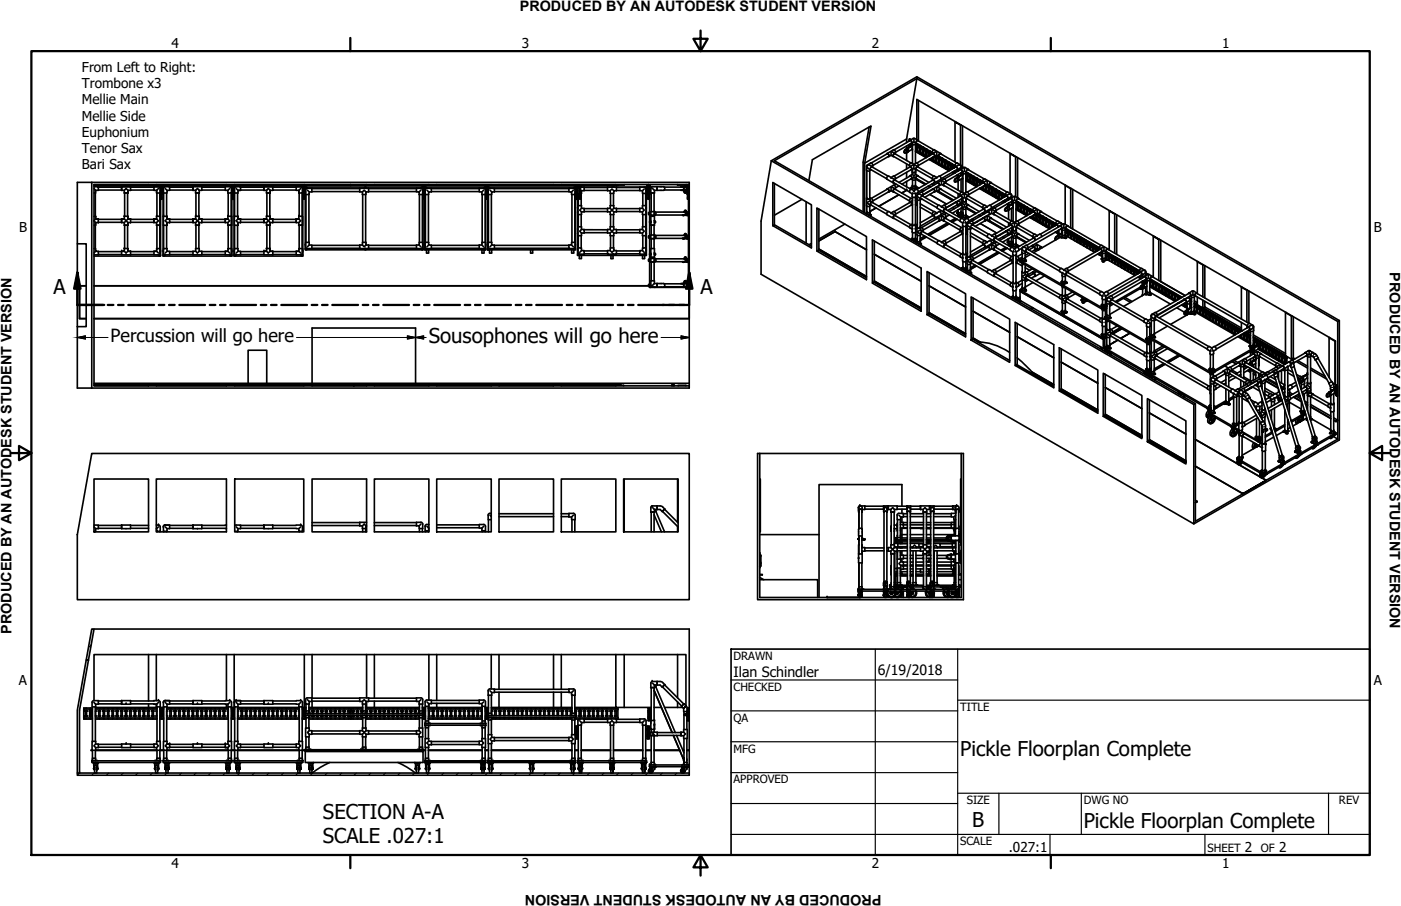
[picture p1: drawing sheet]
<svg xmlns="http://www.w3.org/2000/svg" width="432mm" height="279mm" viewBox="0 0 432 279" stroke-linecap="round" stroke-linejoin="round" font-family="sans-serif">
<defs><g id="words">
<g font-size="6.3">
<text x="16.5" y="90.5">A</text>
<text x="215.9" y="90.5">A</text>
<text x="132.2" y="105.8">Sousophones will go here</text>
<text x="295.9" y="233.1">Pickle Floorplan Complete</text>
<text x="99.5" y="252.5">SECTION A-A</text>
<text x="299.7" y="255.2">B</text>
<text x="334" y="255.3">Pickle Floorplan Complete</text>
<text x="99.5" y="260">SCALE .027:1</text>
</g>
<text font-size="5.6" x="34.1" y="105.6">Percussion will go here</text>
<g font-size="4.4">
<text x="160.2" y="3.5">PRODUCED BY AN AUTODESK STUDENT VERSION</text>
<text x="428.3" y="84" transform="rotate(90 428.3 84)">PRODUCED BY AN AUTODESK STUDENT VERSION</text>
<text x="3.5" y="195.5" transform="rotate(-90 3.5 195.5)">PRODUCED BY AN AUTODESK STUDENT VERSION</text>
<text x="226.1" y="208.9">Ilan Schindler</text>
<text x="270.5" y="208.2">6/19/2018</text>
<text x="271.7" y="275.9" transform="rotate(180 271.7 275.9)">PRODUCED BY AN AUTODESK STUDENT VERSION</text>
</g>
<g font-size="4.2">
<text x="52.9" y="14.8">4</text>
<text x="160.8" y="14.8">3</text>
<text x="268.8" y="14.8">2</text>
<text x="376.7" y="14.8">1</text>
<text x="25.3" y="22.1">From Left to Right:</text>
<text x="25.3" y="27.2">Trombone x3</text>
<text x="25.3" y="32.2">Mellie Main</text>
<text x="25.3" y="37.2">Mellie Side</text>
<text x="25.3" y="47.2">Tenor Sax</text>
<text x="25.3" y="42.2">Euphonium</text>
<text x="25.3" y="52.3">Bari Sax</text>
<text x="5.9" y="71.4">B</text>
<text x="423.5" y="71.4">B</text>
<text x="5.8" y="211.1">A</text>
<text x="423.4" y="211.1">A</text>
<text x="310.9" y="262.8">.027:1</text>
<text x="383.7" y="262.8">2</text>
<text x="394.2" y="262.8">2</text>
<text x="52.9" y="267.7">4</text>
<text x="160.8" y="267.7">3</text>
<text x="268.8" y="267.7">2</text>
<text x="376.7" y="267.7">1</text>
</g>
<g font-size="3.5">
<text x="226.1" y="203.5">DRAWN</text>
<text x="226.1" y="213">CHECKED</text>
<text x="295.9" y="219.2">TITLE</text>
<text x="226.1" y="222.6">QA</text>
<text x="226.1" y="232.1">MFG</text>
<text x="226.1" y="241.6">APPROVED</text>
<text x="297.9" y="248">SIZE</text>
<text x="334" y="248">DWG NO</text>
<text x="412.7" y="247.9">REV</text>
<text x="295.9" y="260.7">SCALE</text>
<text x="372.1" y="262.8">SHEET</text>
<text x="388.6" y="262.8">OF</text>
</g>
</g></defs>
<!-- layer: Visible (ANSI) -->
<g fill="none" stroke="#000" stroke-width=".51">
<path d="M267.9 39.2l-1.9 10.8v15.4M282.6 24.2l-43.9 25.4 129.7 74.9v30.4l.6-.3-.6 .5v5.6l14.7-8.4M282.6 24.2l-3.2 18.7M282.6 24.2l129.7 74.9M283.1 31v12.5M294.3 37.6v12.4M294.4 37.5l-11.8-6.8v12.4M296.2 38.5l-.2 12.3M296.2 38.5l-1.9-.9 1.7 1M296.2 38.5l15.2 8.8M296.7 38.8v12.7l-.4 .2M28.3 56.2v63.5"/>
<path d="M29 57.6h1.3v1.1h-.8v.8h-.5M29 57h16.8M29 58.2l.5 .5M29.4 59.5v7.2M30.3 57.7h7.2M30.3 58.6h7.2M37.5 57.7v.9M37.5 58.7h.8M37.5 57.6h2.7zM38.3 58.7v.8M38.4 59.5h1v7.2M38.4 59.5l-.1 7.2"/>
<path d="M39.4 58.7l-.5-.6-.6 .6M39.4 59.5h.1M40.2 57.6v1.1M40.3 57.6l7.2 .1M40.3 58.7h-.9v.8M40.3 58.7h7.2M45.8 56.9v.2h2.4v-.2M47.5 57.6v1.1h.8v.8M47.5 57.6h1.3M48.2 57h21.6M48.4 59.5l-.1 7.2M48.8 57.6l.6 .5"/>
<path d="M48.8 58.1l-.5 .6v.8M49.3 59.5l.1 7.2M49.4 58.1v1.4h-1.1M49.4 58.6v.1M49.4 57.7l-.1 .1M49.4 58.7v.3M49.5 57.7v21.3h-20.5M49.5 57.8h.1M49.6 57.6v.2M49.6 57.8h.1M49.6 57.8l.1 .2M49.6 57.8l.2 .2"/>
<path d="M49.6 57.6h.1M49.6 57.5l-.1 .1M49.6 57.4h.1M49.7 57.2v.2M49.7 57.7l-.1-.3v.3h-.5M49.7 57.7l-.1 .1M49.7 57.5l.2 .1M49.7 57.7h.9M49.7 58h.1M49.7 59.7l.2 .1-.1 1.6zM49.8 59.6h.1M49.8 57.9v.1"/>
<path d="M49.8 57.2l-.1 .1M49.8 59.6v-1.7l-.1 2M49.8 59.6l-.1 .4M49.8 58l.1 1.7M49.9 57.9l-.1 .1M49.9 57.2v.4M49.9 58h.1M49.9 59.7v.2M49.9 57.2v.2M50 59.7l-.1 .3M50 57.6v.2M50 57.5l.1 .3"/>
<path d="M50 57.4v-.2l-.2 .1v.3M50 57.7l-.1-.3 .1 .4M50 57.8l-.1 .2M50 57.8h.1M50.1 57.8l-.2 .2M50.1 57.8h.1M50.3 57.7v21.3h21.2v-21.3M50.3 58.7l.1 .3M50.4 57.7v.1M50.4 58.1l.2-.5h1.7v1.1h-.8v.8h-1.1v-1.4M50.4 58.6l-.1 .1M50.4 59.5v7.2"/>
<path d="M50.9 58.1l.6 .6M51.4 59.5v7.2M52.3 57.7l7.2-.1v1M52.3 58.6h7.2M59.5 57.6h2.7v1.1h-.8M59.5 58.7h.8M60.3 58.7v.8M60.4 59.5h.9M60.4 59.5l-.1 8M61.3 59.5l.1 7.2M61.4 58.7l-.5-.6-.6 .6M61.4 58.7v.8"/>
<path d="M62.2 57.7h7.2M62.2 58.6h7.2M69.8 56.9v.2h2.4v-.2M70.3 59.5v7.2M70.8 58.1l-.5 .6M71.1 57.7h1.4M71.2 59.5l.2 7.2M71.4 58.6v.1M71.4 58.1l-.3-.5h-1.7v1.1h.9v.8h1.1v-1.4M71.4 57.7l-.1 .1M71.4 58.7v.3M71.5 57.8h.1"/>
<path d="M71.5 57.6v.2M71.6 57.8h.1M71.6 57.8l.1 .2M71.6 57.8l.2 .2M71.6 57.6h.1M71.6 57.5l-.1 .1M71.6 57.4l.1 .4zM71.7 57.2v.2M71.7 59.7l.2 .1-.1 1.6zM71.8 58h.1M71.8 58v1.6v-1.6M71.8 57.2l-.2 .2"/>
<path d="M71.8 59.6l-.1 .4M71.8 57.9v1.7zM71.8 59.5l.1 .4M71.8 59.6l-.1 .3M71.9 58v2M71.9 57.4v-.2l-.2 .3M71.9 57.4l.1 .4zM72 57.6h.1M72 57.5l.1 .1M72 57.2v.2M72 57.2l-.2 .4M72 57.8l-.1 .2"/>
<path d="M72 57.6v.2M72 57.8h.1M72.1 57.8l-.2 .2M72.1 57.8h-.1M72.1 57.7v21.3h21.2v-21.3M72.2 58.7v.3M72.2 57h21.6M72.2 58.1l.3-.5h1.6v1.1M72.2 57.7l.1 .1M72.2 58.6v.1M72.8 58.1l.5 .6h.8M73.3 59.5v7.2"/>
<path d="M74.1 57.7h7.2v.9M74.1 58.7h-.8v.8h-1.1v-1.4l.1 8.6M74.1 58.6h7.2M81.3 57.7v.9M81.3 58.7h.8M81.4 57.6h2.7zM82.1 59.5h1.1zM82.1 58.7v.8M82.3 59.5l-.1 7.2M83.2 59.5v8M83.2 58.7l-.5-.6-.6 .6M83.2 58.7l.1 .8v-.8"/>
<path d="M83.2 58.7h.9M84.1 57.6v1.1M84.1 57.6l7.2 .1M84.1 58.7h7.2M91.3 57.6v1.1h.8v.8M91.3 57.6h1.4M92.2 59.5l-.1 7.2M92.7 57.6l.5 .5M92.7 58.1l-.6 .6v.8M93 57.7h.8M93.1 59.5l.1 7.2M93.2 58.1v1.4h-1.1"/>
<path d="M93.2 58.6l.1 .1M93.2 57.7l-.1 .1M93.3 58.7l-.1 .3M93.4 57.8h.1M93.5 57.6v.2M93.5 57.8l.1 .2M93.5 57.8h.1M93.5 57.8l.2 .2M93.5 57.6h.1M93.5 57.5l-.1 .1M93.5 57.4h.1M93.5 57.4l.1 .4z"/>
<path d="M93.6 57.2v.2M93.6 59.7l.2 .1-.1 1.6zM93.6 58l.1 1.6M93.7 57.2l-.1 .1M93.7 57.9v1.7zM93.7 59.6l-.1 .4M93.7 59.6l-.1 .3M93.7 59.5l.1 .2M93.7 57.3v.3M93.7 58l.1 1.7M93.7 57.3h.1M93.8 57.9l-.2 .1"/>
<path d="M93.8 58h.1M93.8 56.9v.2h2.4v-.2M93.8 59.7v.2M93.8 57.4l-.1-.2-.1 .3M93.8 57.4l.1 .3h37M93.8 57.4l.1 .4M93.8 59.7v.3M93.9 57.6v.2M93.9 57.5l.1 .3M93.9 57.4h.1M93.9 57.8l-.1 .2M93.9 57.8h.1"/>
<path d="M94 57.8l-.2 .2M94.1 57.7v19.3h36.3v-19.3M94.2 59.1v.4M94.3 60v14.7M94.6 57.8h-.5l.2 .5M94.6 57.8l.1 .3h1.4v1.1h-.8v.8h-1.1v-1.7l.5-.2M94.7 58.6l.6 .6M95.2 60v14.7M96.1 58.2h14.8M96.1 59.1h14.8M96.2 57h16.8M108.1 56.9v.3z"/>
<path d="M111.7 59.2l.5-.6 .6 .6v.8h-1.1zM111.7 59.2h-.8v-1.1h2.7v1.1h-.8M111.8 60v14.7M112.6 58.1v-.3l.1 .3M112.7 60v14.7M112.9 58.1l-.3-.4-.4 .4M112.9 59.2l-.1 .3M113 56.9v.2h2.4v-.2M113.6 58.2h14.8M113.6 59.1h14.8M115.4 57h16.8M128.4 58.1h1.6l.3 .5v1.4h-1.1v-.8h-.8z"/>
<path d="M129.3 60v14.7M129.7 58.6l-.5 .6M130.2 60v14.7M130.3 59.1v.1M130.3 58.1l-.2-.4-.4 .4M130.3 59.1v.4M130.3 58.1l-.1 .2M130.5 57.8h.1M130.5 57.6v.2M130.5 57.8l.2 .2M130.6 57.8l.2 .2M130.6 57.2v.2"/>
<path d="M130.6 57.6h-.1M130.6 57.5l-.1 .1M130.6 57.4l.1 .4zM130.7 57.5l.3 .1v.2M130.7 57.2v.2M130.7 58v1.6v-1.6M130.7 58h.1M130.7 57.2l-.1 .2M130.7 57.9h.1M130.7 57.9v1.7M130.7 59.6v.4M130.8 59.5l.1 .4"/>
<path d="M130.8 59.6l-.1 .3M130.8 57.2v.4M130.8 58l.1 1.7M130.9 59.8l-.2-.1v1.7h.2M130.9 57.3l-.2 .3M130.9 57.2v.2M130.9 57.7v-.3l.1 .3M130.9 57.7v2M130.9 59.7v.3M130.9 57.9l.2 .4M130.9 57.5l.1 .3M131 57.4h.1"/>
<path d="M131 57.7h19.3M131 57.8l-.2 .2M131 57.8h.1M131 57.8l-.1 .2M131 59.1v.4M131 57.7l.4 .1M131.1 57.8l.1 .3M131.1 60v14.7M131.4 57.8l.2 .3h1.3v1.1h-.8v.8h-1.1l.1-1.7 .5-.2M131.6 58.6l.5 .6M132 60v14.7M132.2 56.9v.2h2.4v-.2"/>
<path d="M132.9 58.2h14.8M132.9 59.1h14.8M134.6 57h16.8M147.7 58.1h1.6l.3 .5v1.4h-1.1v-.8h-.8zM148.6 60v14.7M149.1 58.1l.2-.4h.3l-.1 .6M149.1 58.6l-.6 .6M149.5 60v14.7M149.6 59.1v.4M149.7 57.8h.1M149.7 57.6v19.4h-18.8v-17.2M149.7 57.8l.2 .2"/>
<path d="M149.8 57.8l.2 .1M149.8 57.6v.2M149.8 57.6h-.1M149.8 57.5l-.1 .1M149.8 57.7l.1-.3-.1 .4M149.9 57.5l.3 .1v.2M149.9 57.2v.2M149.9 58h.1M149.9 58v1.6M149.9 57.2l-.1 .2M149.9 59.6l.1-1.7-.1 2M149.9 59.6v.4"/>
<path d="M150 59.5l.1 .2M150 57.2v.4M150.1 59.8h-.2v1.6h.2M150.1 59.7v.2M150.1 57.4v.3zM150.1 57.7v.1M150.1 59.8v1.6M150.1 57.8h.1M150.1 59.7v.3M150.1 57.5l.1 .3M150.1 57.2v.2zM150.2 57.2l-.3 .4"/>
<path d="M150.2 57.8h.1M150.2 57.8l-.2 .2M150.3 57.7h27.1v19.3h-27.1zM150.4 59.1v.4M150.4 58.1l.1 .2M150.4 58.6l.3-.5h1.7v1.1h-.8v.8h-1.1v-1.4M150.5 59.1l-.1 .1M150.5 57.8l.2 .3M150.5 60v14.7M150.8 57.8l-.3-.1-.1 .4M150.8 57.8l.2 .3M151 58.6l.6 .6"/>
<path d="M151.4 56.9v.2h2.4v-.2M151.4 60v14.7M152.4 58.2h22.9M152.4 59.1h22.9M153.8 57h16.8M170.6 56.9v.2h2.4v-.2M173 57h16.8M176.3 60v14.7M176.7 58.1l.5 .2 .1 1.7h-1.1v-.8h-.9v-1.1h1.4l.4-.4 .3 .2-.2 .4M176.7 58.6l-.5 .6M177.2 60v14.7M177.3 59.1v.4"/>
<path d="M177.4 57.7h1.5M177.4 57.2h.6M177.5 57.8h.1M177.5 57.8l.2 .2M177.6 57.6l-.1 .2M177.6 57.5l-.1 .3M177.6 57.4l.1 .4zM177.7 58h.1M177.7 59.7l.2 .1-.2 1.6zM177.7 58v1.6v-1.6M177.7 57.9v.1M177.7 57.3l-.1 .1"/>
<path d="M177.7 57.3v.1M177.7 59.6v.4M177.7 57.9l.1 1.7zM177.8 59.5v.4M177.8 59.6l-.1 .3M177.8 57.9v.1M177.8 58v2M177.9 57.4l-.1-.1-.1 .3v-.3l.2 .1M177.9 57.4v.4zM177.9 57.6h.1M177.9 57.5l.1 .1M178 57.8l-.2 .2"/>
<path d="M178 57.6v21.2h21.2v-.3M178 57.8h.1M178 57.7l.2 .3M178.1 58.7v.4M178.1 58.3v1.3h1.1v-.8M178.2 57.7h.2M178.2 59.6v3.8M178.5 57.7l-.4 .6M178.5 57.8h.1M178.5 57.6v.2M178.5 57.8l.2 .2M178.6 57.8l.2 .2"/>
<path d="M178.6 57.7h-.1M178.6 57.6h-.1M178.6 57.5l-.1 .1M178.7 57.7h-.1M178.7 57.2v.2M178.7 57.4l-.1 .3M178.7 58.3h.1M178.7 57.5l.2 .1M178.7 58h.1M178.7 58v1.6l.1-1.6M178.7 57.2v.4M178.8 59.6l-.1 .4"/>
<path d="M178.8 57.9v1.7zM178.8 59.6l-.1 .3M178.8 59.5l.1 .2M178.8 57.9v.1M178.8 57.2v.4M178.8 58h.1M178.8 58l.1 1.7M178.8 58.4l.4 .4M178.9 59.8l-.2-.1v1.7h.2M178.9 59.7v.2M178.9 57.3l-.3-.1v.2M178.9 57.7v-.3l.1 .3h20.6l.1-.3v.3"/>
<path d="M178.9 57.2v.2M178.9 57.7l.1 .1M178.9 59.8v1.6M178.9 59.7v.3M179 57.6v.2M179 57.5v.3M179 57.4h.1M179 57.8l-.2 .2M179 57.8l-.1 .2M179 57.8h.1M179.1 59.6v3.8M180 57.7v1.1h-.8"/>
<path d="M180 57.8h7.2M180 58.7h7.2M187.2 57.7v1.1h.9M188.1 58.8l.5-.5 .6 .5v.8h-1.1zM188.2 59.6v3.8M188.7 57.7h-.1M188.9 57.7h.1M189.1 59.6v3.8M189.1 57.7h.1M189.2 58.8v.3M189.3 57.7h-.1M189.8 56.9v.2h2.6v-.2"/>
<path d="M190 57.8h7.2M190 57.7v1.1h-.8M190 58.7h7.2M190.4 57.1l-161.4 .1M197.2 57.7v1.1h.8l.6-.5M198.1 59.6v3.8M198.6 57.7l.4 .3 .1 1.6h-1.1v-.8M199 59.6v3.8M199 57.7h-.2M199.1 58.7v.4M199.2 57.7l-.2 .3M199.2 57.7h.1"/>
<path d="M199.2 57.7v12.9M199.4 56.9l.1 .3M199.4 57h.3l.2 .3M199.4 57.2l.1 .1M199.5 57.3h.4M199.5 57.8l.2 .2M199.5 57.8h.1M199.6 57.8l.1 .2M199.6 57.6v.2M199.6 57.5l-.1 .3M199.6 57.3v.1M199.7 57.7l-.1 .1"/>
<path d="M199.7 57.3h.1M199.7 57.7h.2M199.7 58h.1M199.7 58v1.6zM199.7 59.7l.2 .1-.1 1.6zM199.7 57.9v.1M199.7 59.6v.4M199.7 57.3v.1M199.7 56.9l.7 .1M199.8 57.9v1.7zM199.8 59.6l-.1 .3M199.8 59.5l.1 .2z"/>
<path d="M199.8 57.3v.3M199.9 57.8l.1 .2M199.9 57.8h.1M199.9 57.9h.1M199.9 59.7v.1M199.9 57.9v.5M199.9 57.3v.1M199.9 57.3v.5M199.9 57.8h.4M199.9 57.5l-.1 .3M199.9 59.9h.1M199.9 57.4v.4"/>
<path d="M199.9 57.4l.1 .3h.8M199.9 58.4h.1M199.9 59.7h.1M199.9 59.9v.1M200 57.8l-.1 .1M200 57.6v.2M200 59.8v1.6M200 57.8h.1M200 58h.1M200 58l.1 1.6M200 57.8l-.1 1.7M200 57.9l.1 .1"/>
<path d="M200 57.3h-.3l.2 .3M200.1 57.9v1.7zM200.1 59.6l-.1 .4M200.1 59.5l.1 .2zM200.1 59.6l-.1 .3M200.1 57.3v.3M200.1 58h.1M200.2 59.8l-.2 .1M200.2 59.7v.2M200.2 57.6h-.2M200.2 57.3v.1M200.2 58.4h.1"/>
<path d="M200.2 57.8h.1M200.2 59.7v.3M200.2 57.6h.1M200.2 57.5l.1 .1M200.3 57.4l-.3-.1v.3M200.3 57.8h.1M200.3 57.8l-.2 .2M200.3 57.6v.2M200.3 57.8l-.1 .2M200.4 57.7h-.1M200.4 57v.2l-.5 .1M200.4 56.9v.1"/>
<path d="M200.6 58.1v1.4M200.6 57.7l-.3 .1M201.1 58.1l.6 .6M201.1 57.6l-.5 .5-.4-.3M201.1 57.6h3.4l.3 .3v.5l-.3 .3h-2M201.6 59.5h-.9v5.8M201.6 59.5v5.8M201.6 59.5h-.9M202.5 57.6v1.1M202.5 58.7h-.8v.8M204.7 57.7h5.8M204.7 58.6h5.8"/>
<path d="M208.8 56.9v.2h2.6v-.2M209.9 58.6l1.3 .1M210.2 57.7a.48 .48 0 0 1 .6 .4 .48 .48 0 0 1-.6 .5M210.4 57.7l.3 .4-.3 .5M210.9 58.7a.49 .49 0 0 0-.1 .5 .49 .49 0 0 0 .4 .4M211.1 58.8h.3M211.1 58.8l-.1 .3 .2 .3M211.1 58.8h.4h-.1M211.1 57.6h.1M211.2 58.8h.1M211.2 58.9h.1M211.2 57.6h-.1"/>
<path d="M211.2 57.6h.1M211.2 57.6a.56 .56 0 0 1 .6 .5 .56 .56 0 0 1-.6 .6M211.2 59.4v.2M211.3 57.6h.1M211.3 57.6l-1.4 .1M211.3 58.9h.1M211.3 58.8l-.1 .1M211.3 58.9h-.1M211.4 58.8l-.2 .2-.1-.2M211.4 58.8l.1 .3-.3 .3M211.4 57.6l.4 .5-.3 .5a.51 .51 0 0 1 .2 .6 .51 .51 0 0 1-.5 .4M211.5 59l-.2 .2-.3-.2"/>
<path d="M211.6 57.7h.2M211.6 57h.7M211.6 57l.1 .2 .5 .1M211.6 56.9v.1M211.7 57.8h.1M211.8 57.8l.1 .2M211.8 57.7l.1 .2M211.8 57.6l-.1 .2M211.8 57.5l-.1 .1M211.8 57.7v-.3l.1 .3M211.8 57.7h.1M211.8 57.3v.1"/>
<path d="M211.9 57.5l.3 .1M211.9 57.3v.1M211.9 57.7h.5M211.9 58h.1M211.9 59.7l.2 .1-.1 1.6zM211.9 58v1.6l.1-1.6M211.9 58.1h-.1M211.9 57.9l.1 .1M211.9 57.3h.1M212 59.6l-.1 .4M212 57.9v1.7M212 59.5l.1 .4"/>
<path d="M212 59.6l-.1 .3M212 57.9v.1M212 57.7v.2M212 57.3v.3M212 58h.1M212 58l.1 2M212.1 57.4l.1 .3zM212.1 57.8h.1M212.1 57.7v.1M212.1 57.9l-.1 .1M212.1 57.5l.1 .1M212.2 57.3v.1"/>
<path d="M212.2 57.7v.1M212.2 57.3l-.3 .3M212.2 57.8l-.2 .2M212.2 57.6v.2M212.2 57.8h.1M212.2 57.8l-.1 .2M212.2 57.8v30.8h-12v-31.2l.1 .4M212.3 57l-.1 .3M212.3 56.9v.1M212.4 57.7v-.8h-183.4v62.1h183.4M212.4 56.9v-.7h-188.6v44.5M212.4 57.7v62h-188.6v-19"/>
<path d="M237.7 49.6l44.9-25.9 130.2 75.1v36.9l-44.9 25.9v-36.8M237.7 49.6l130.2 75.2 .5-.3M237.7 49.6l-3.1 18.6v16.4l133.3 77M238.2 56.3l11.9 6.9v13.3l-11.9-6.9zM238.7 56.6v12.7M249.3 55.7l1.1-6.4 18.1-10.5-2 11.5v15.3M267.2 52.6v8.6M267.2 51.5l1.1 .9M267.6 50.9l.6 .1M268.1 52.6v8.6M268.2 51l.7 .4M268.3 50.3l.6 .3 .1 .5-.3 .2"/>
<path d="M268.3 50.3l-1 .5-.2 .5v1.3l.8 .1 .3-.4M268.4 52.3l4.9 2.8M268.8 51.5l4.9 2.8M268.9 51.5h-.4M269 51.6a.46 .46 0 0 0-.7 .1 .46 .46 0 0 0 .2 .7M273.3 47.5a.46 .46 0 0 1 .6 .1 .46 .46 0 0 1-.2 .7M273.3 58.4a.46 .46 0 0 1 .7 .2 .46 .46 0 0 1-.3 .6M273.5 47.4l-5 2.9M273.9 59.1v-.4l-.5-.4-4.9 2.9M273.9 48.2l-4.9 2.9M273.9 59.1l-4.9 2.9M274 59.2l.7-.4 .7 .4"/>
<path d="M274.6 46.8l1.3 .5M274.6 54.7v.2l.6 .1M274.6 54.7l-.8-.4-.4 .3-.1 .5 2 1.3M274.6 54.7l.9-.4 .5 .6-.1 .4M274.6 46.8v1.1M274.6 47.9l.7 .4M274.6 47.9l-.7 .4M275.2 55.1l.7 .4M275.3 57.1l.6 .3 .1 .5-.2 .3M275.4 57.2l-2 1.1M275.9 47.2v-.7l-.6-.3-1.9 1.1 .5 .4v.5M275.9 55.3l-.2 .1"/>
<path d="M275.9 47.2l-.2 .1M275.9 58.3l-1.3-.6v1.1M276 55.6a.46 .46 0 0 0-.7 .2 .46 .46 0 0 0 .2 .6M276 47.5a.46 .46 0 0 0-.7 .1 .46 .46 0 0 0 .2 .7M276 58.4a.46 .46 0 0 0-.7 .2 .46 .46 0 0 0 .3 .6M276.2 56.8l-.6 .4M277.1 57.3l-1.1 .6M279.4 58.7l-1.5 .8 1.5-.8M279.4 42.9l-12.9 7.4M279.4 42.9v1.1M279.4 45v.7M279.4 46v.9"/>
<path d="M279.4 47.1v2.4M279.4 50.5v1.6M279.4 53.1v1.8M279.4 56v1.6M279.6 45.8v1l.5-.2M279.6 46.8v.1M279.7 45.7h.2zM279.7 45.7l-.9 1.1v.2l.8-.1M279.7 45.7h.1M279.8 45.6h.1M279.9 45.7l-.3-.1-.7 .6a.51 .51 0 0 0-.3 .5 .51 .51 0 0 0 .4 .5l.8-.3M279.9 45.5v.1"/>
<path d="M279.9 45.5h-.1M280 45.6l1.2-.7-1.2 .7M280 45.6h-.2M280.1 44.6v.8M280.2 43.2l-.1 .4M280.2 43.2h.1M280.3 51.6a.46 .46 0 0 1 .7 .1 .46 .46 0 0 1-.3 .7M280.3 54.4a.46 .46 0 0 1 .7 .1 .46 .46 0 0 1-.2 .7M280.3 42.9v.2M280.3 42.9l.5 .2M280.3 43.4a.46 .46 0 0 1 .7 .2 .46 .46 0 0 1-.2 .6M280.4 42.8l-.1 .1"/>
<path d="M280.4 42.8l.4 .3M280.4 45.1v.1M280.4 45.1h.1M280.4 45.2h.1M280.4 45.1l.1 .1M280.4 59.4l.7 .4M280.5 43.4l-5 2.8M280.5 54.3l-3.4 2M280.6 44.3v.7l-.2 .1M280.7 43.4l.3 .4-.1 .4M280.8 58.4l-5-2.8-.5 .3 .1 .4 4.9 2.9M280.8 50.3l-5-2.9-.4 .2v.6l4.9 2.9"/>
<path d="M280.8 44.3v.7M280.8 57.9h.3zM280.9 58h.1M280.9 52.3v-.5l-.5-.3-4.9 2.8M280.9 52.3l-4.9 2.8M281 50.3l-.4 .1-.3 .5 .3 .4M281 52.4l.7-.4 .7 .4M281 50.3l.7 .4 .7-.4M281 44.9l-1 .7M281 44.1l-5 2.9M281 44.9l-1 .6M281.1 44.7v.2"/>
<path d="M281.1 44.9l-1.1 .6M281.1 46.1l.1 .1M281.1 45l-1.2 .6 .1-.1M281.1 44.7l-.1 .2M281.1 44.7h.1M281.1 46.1l-1 .6M281.1 44.9h-.1M281.1 44.9h.1M281.1 46h.1M281.1 46.1h.1M281.1 55.2l.6 .4 .5-.4M281.1 53.8l-.6 .5 .5 .3-.1 .5-2.9 1.7"/>
<path d="M281.1 44.2v.1M281.1 53v.8M281.1 55.1v.1M281.1 59.8v.8M281.1 53.8l.6 .3M281.2 44.5l-.2 .4M281.2 57.3l.1 .7M281.2 57.7l-.5 .3h.6M281.2 57.7l-.2 .1M281.2 52.8a.46 .46 0 0 0 .5 .5 .46 .46 0 0 0 .4-.5M281.2 44.5v.4M281.2 44.5h.1"/>
<path d="M281.2 53l.4 .3 .5-.3M281.2 57.1a.45 .45 0 0 0 .5 .4 .45 .45 0 0 0 .4-.4M281.2 55.4l.1 2 .5 .1 .3-.3M281.2 44.5v5.9M281.2 52.2v.8M281.3 59.7l-.2 .1M281.3 58.1l.5 .1M281.3 58l-.4 .2-.2-.3-.4 .2M281.4 42.7h.6M281.4 42.7l-1 .6M281.7 50.9l.5 .1M281.7 50.9l-1.3 .5"/>
<path d="M281.7 50.7v.2M281.7 50.9v1.1M281.7 58.8l.9-.4 .3 .3 .1 .5-.8 .6M281.7 58.8l-.9-.4-.5 .6 .1 .4M281.7 43.8l-.7 .4M281.7 43.8l.7 .4M281.7 42.8v1M281.7 54.1v.7M281.7 58.8v.2M281.7 54.8l.7 .4M281.7 54.8l-.7 .4M282 42.7l.9 .6"/>
<path d="M282.1 59.7l.1 1-.8 .1-.3-.3M282.1 58.1h.3zM282.2 46.5l3.4 2M282.2 46.7l3.3 1.9M282.2 44.5v5.9M282.2 52.2v.8M282.2 55.4v2.5M282.2 57.9l-.4 .2M282.2 58.2h.1M282.2 57.9l.2 .3h-.6M282.2 57.4l1 .6M282.2 51l.7 .4"/>
<path d="M282.2 44.2v.3l-.5 .1-.6-.3M282.2 53.8l.7 .5-.5 .3v.5M282.2 53v.8M282.2 55.2v-.1l3 1.8M282.2 53.8l-.5 .3M282.2 55.3l2.9 1.6M282.3 46.2h.1M282.3 46.2l.5 .4M282.3 46.2l.1 .1M282.3 50.3l.6 .3 .1 .5-.2 .2M282.4 46.3l.4 .2M282.4 45h.1"/>
<path d="M282.4 55.1l3 1.7M282.4 45l-.1-.1 .5 .3M282.4 44.2l5 2.8M282.5 58.1l-.2 .3-.5-.2M282.6 45.1l-.2 1.1M282.6 46.8l.1 .1M282.7 46.5h.1M282.7 45.3v1.2M282.8 44.3v.1M282.8 45.2h.1M282.8 46.5v.1M282.8 43.3l5 2.9"/>
<path d="M282.9 54.3l3.4 2M282.9 43.4h-.3M283 51.6a.46 .46 0 0 0-.7 .1 .46 .46 0 0 0 .3 .7M283 54.4a.46 .46 0 0 0-.6 .1 .46 .46 0 0 0 .2 .7M283 43.5a.46 .46 0 0 0-.6 .1 .46 .46 0 0 0 .2 .7M283.2 59.8l.5 .2M283.3 46.9h.1M283.3 45.5v.1M283.3 45.5l.4 .3M283.3 45.5h.1M283.3 46.8l.5 .2M283.4 45.6h-.1"/>
<path d="M283.5 45.7v1l-.2 .1M283.6 47.4l.1 .1M283.7 47.4v.1M283.7 47h.1M283.7 60l.7 .4M283.7 44.9v.1M283.7 45.8v1.2M284.1 58.5l.6 .4M284.3 47.3h.1M284.3 46l.1 .1M284.3 47.3l.4 .3M284.3 46.1l.4 .2"/>
<path d="M284.3 46.1h.1M284.4 46.1h.1M284.5 47.3h-.1M284.5 46.2v1.1M284.6 48h.1M284.6 45.4l.1 .1M284.6 45.4l.1 .2M284.6 48l.1 .1M284.7 47.6h.1M284.7 46.3v.1M284.7 46.4v1.2M285.2 47.9l.5 .3"/>
<path d="M285.2 46.6v.1M285.2 47.9l.1 .1M285.2 46.6l.5 .3M285.2 46.6l.1 .1M285.3 47.9l.4 .3M285.4 46.7h-.2M285.5 47.9h-.3M285.5 47.8l-.1 .1M285.5 46.8v1M285.6 48.5h.1M285.6 59.4h.1M285.7 46v.1"/>
<path d="M285.7 47v1.2M285.7 46.9v.1M285.7 46.9h.1M286 57.4l.6 .4M286.2 57.4l.5 .3M286.2 47.2l.1 .1M286.2 47.2l.5 .3M286.2 47.2h.1M286.3 57.3l.6 .3M286.3 49.1l6.2 3.6M286.5 47.3v.7M286.5 49.1l6.1 3.5"/>
<path d="M286.6 59.9l5.1 3M286.6 46.6l.1 .1M286.6 47.5v.4M286.6 47.5h.1M286.6 49.2h.1M286.7 47.4h-.1M287.2 49l.4 .4M287.2 49l.5 .3M287.2 56.8l.6 .3M287.3 47.5a.46 .46 0 0 1 .7 .1 .46 .46 0 0 1-.2 .7M287.3 55.6a.46 .46 0 0 1 .7 .2 .46 .46 0 0 1-.2 .6M287.4 58.3v.1"/>
<path d="M287.4 48.5v.5h-.2M287.5 55.6l.4 .1v.6l-4.9 2.9M287.5 49.6l.1 .1M287.5 58.3l.5 .4v.4M287.5 47.2l.1 .1M287.5 55.5l-4.9 2.9M287.5 47.4l-4.9 2.9M287.5 58.3l-3 1.8M287.6 49.7v.1M287.6 49.2v.1M287.6 58.2a.53 .53 0 0 1 .5 .4 .53 .53 0 0 1-.3 .6M287.6 48.4v1"/>
<path d="M287.6 47.3l-.3-.5 .5-.6 2.1 1.1M287.8 54.3l-4.9-2.8-.5 .3v.5l5 2.8M288 59.1l-3 1.8M288.1 48.3l.1 .1M288.1 48.3l.5 .3M288.1 49.7l.5 .2M288.2 49.6h.1M288.2 55.1l-.7 .4M288.2 48.3v.1M288.2 48.3h.1M288.2 49.6l.4 .3M288.2 48.4h.1"/>
<path d="M288.4 49.5l-.3 .1M288.4 48.5v1M288.4 57.8l.3-.1v1.1M288.6 48.6v1.3M288.6 58.9l5 2.9M288.6 48.6h.1M288.6 50.3h.1M288.6 48.5v.1M288.7 58.8l5.1 3M288.7 54.7v.2l-.5 .1M288.7 47.9v-1.1l-.5 .1-.7 .4 .5 .4-.1 .5-4.9 2.9M288.7 54.7l.9-.4 .3 .3 .1 .5-2 1.3"/>
<path d="M288.7 54.7l-.7-.4-.4 .1-.3 .5 .3 .5M288.7 47.9l-.7 .4M288.7 47.9l.7 .4M288.7 58.8l.7 .4M288.7 58.8l-.7 .4M288.8 57.6l1.2 .7M288.8 56.5a.46 .46 0 0 1 .7 .1 .46 .46 0 0 1-.2 .7M288.9 56.4l.6 .3-.1 .5M289 56.4l-4.9 2.8M289.1 48.8l.1 .1M289.1 50.1l.5 .3M289.1 48.9l.5 .2"/>
<path d="M289.1 48.9h.1M289.2 48.9h.1M289.3 50.1h-.2M289.4 50.1h-.1M289.4 49v1.1M289.4 48.2l5 2.9M289.4 50.8h.1M289.5 48.2l-.1-.5 .5-.3 5 2.9M289.5 57.2l-5 2.8M289.5 50.4h.1M289.5 49.1v.1M289.6 49.1l-.1 .1"/>
<path d="M289.6 49.1l-.1 1.3M289.9 58.3l4.9 2.9M289.9 58.3l-.5 .4 .1 .4 4.4 2.6M290 47.5a.5 .5 0 0 0-.7 .2 .5 .5 0 0 0 .3 .7M290.1 58.4a.46 .46 0 0 0-.7 .2 .46 .46 0 0 0 .2 .6M290.1 49.5h.1M290.1 50.7v.1M290.1 49.4v.1M290.1 50.7h.1M290.1 49.4l.4 .3M290.1 50.8l.5 .2M290.2 56.9l-.7 .4"/>
<path d="M290.2 56.9l.7 .4M290.2 49.5h.1M290.3 50.7h-.2M290.3 49.6v1.1M290.4 51.3l.1 .1M290.4 48.8h.1M290.5 48.8v.1M290.5 51.4h.1M290.5 50.9v.1M290.5 49.7h.1M290.5 49.7v1.2M290.5 51h.1"/>
<path d="M290.9 57.2l5 2.8M291.1 51.3l.4 .2M291.1 50h.1M291.1 51.3l.4 .3M291.2 50.1l.3 .1M291.2 50.1h.1M291.3 56.2l.2-.4-.5-.6-2.1 1.1M291.3 50.1v1.1l-.3 .1M291.4 56.4l4.9 2.8M291.4 56.4l-.5 .3v.5M291.4 51.9l.1 .1M291.4 56.3l-1.2-.5v1.1"/>
<path d="M291.5 51.5h.1M291.5 50.3h.1M291.5 50.3v1.2M291.5 50.2h.1M291.5 49.4v.1M291.5 50.2v.1M291.5 56.5a.46 .46 0 0 0-.7 .1 .46 .46 0 0 0 .3 .7M292 50.5l.1 .1M292 51.8h.1M292 51.9l.5 .2M292 50.5l.5 .3M292.1 51.9l.4 .2"/>
<path d="M292.1 50.6h.1M292.2 51.8h-.1M292.3 51.7l-.1 .1M292.3 50.7v1.1M292.3 52.4l.1 .1M292.4 49.9l.1 .1M292.4 52l.1 .1M292.5 50.8v.1M292.5 50.8v1.2M292.5 50.8h.1M293 52.4h-.1M293 51.1v.1"/>
<path d="M293.1 51.1v.1M293.1 51.2l-.1-.1 .4 .3M293.2 51.2v1M293.3 50.4l.2 .2M293.4 53.2l.5 .3M293.4 51.4h.1M293.4 51.4v.7M293.5 53.1l.6 .3M294 52.9l.4 .4M294 51.7h.1M294 51.7l.1 .1M294 53l.4 .2"/>
<path d="M294.1 51.7h-.2M294.2 52.7l-.3 .2M294.3 51l.1 .2zM294.4 53.2h.1M294.4 52.6v.6M294.4 51.5a.46 .46 0 0 1 .7 .2 .46 .46 0 0 1-.3 .7M294.4 51.1h.1M294.6 51.5l-5 2.8M294.7 51.5l.4 .4-.2 .4M294.9 54.1l.4 .2M295 54l.3 .1M295.1 50.3l-.4 .1-.3 .5 .3 .4"/>
<path d="M295.1 52.2l-5 2.9M295.1 50.3l.9 .5M295.1 54.8v.9l.2 .1 1.3-.8M295.1 52.3l.1 .1M295.1 55.8h.1M295.2 52.4l.2 .3M295.2 52.3v.5M295.3 54.1v.1M295.3 53.8l.1 .7M295.3 52.6v.1M295.3 55.9v2.8M295.3 59.7v1.2"/>
<path d="M295.4 54.6l-.3-.1-.7 .7a.51 .51 0 0 0-.3 .5 .51 .51 0 0 0 .3 .4l.9-.3M295.4 54.6v.1M295.4 54.6l-1.1 1.1v.3l.8-.2M295.4 54.5h.1M295.4 54.5l1.3-.7-1.2 .7M295.5 54.5h-.2M295.5 54.5l-.1 .1M295.8 50.9l-1.3 .5M295.9 52.4a.46 .46 0 0 1 .6 .1 .46 .46 0 0 1-.2 .7M296 52.3l-4.9 2.9M296 50.8l.3 .3v.9M296.1 51.5l-1 .9"/>
<path d="M296.2 53.3v.7M296.2 55.2v4M296.2 52.3l.4 .5-.2 .3M296.3 51.9l.2 .1M296.3 53.2v.7M296.5 53.8l-1.1 .7M296.5 53.7v.1M296.5 53.8h.1M296.5 53.7h.1M296.5 55l.3 .2M296.5 53.1l-5 2.9M296.5 53.8v.1"/>
<path d="M296.6 53.9l-1.2 .6M296.6 55h.2M296.6 53.6l-.1 .1M296.6 53.9l-1.2 .7M296.6 53.7h.1M296.6 53.6v.2M296.6 53.8v.1M296.6 53.9h.2M296.7 51.5l.2 .2M296.7 53.1v.2M296.7 53.5v.4M296.7 53.4l-.1 .2"/>
<path d="M296.8 53.5h-.1M296.8 53.5v5.9M297 51.7h.5l1 .6M297 51.7l-1 .6M297.2 59.8l.6 .2M297.2 59.8l-1.2 .6M297.2 59.6v.2M297.2 59.8v1.1M297.2 59.6l-.9-.4-.4 .6 .1 .4M297.2 59.6l.9-.4 .5 .6-.2 .4M297.2 52.8l-.7 .4M297.2 52.8l.7 .4"/>
<path d="M297.2 51.7v1.1M297.7 55.5l3.4 2M297.7 55.7l3.3 1.9M297.7 53.5v5.9M297.8 60l.7 .4M297.8 53.1l-.1 .4-.5 .1-.5-.3M297.8 54h.1M297.8 53.9v.1M297.8 53.9l.5 .3M297.9 55.2l.4 .3M297.9 53.9h.1M297.9 54h.1"/>
<path d="M298 53.1l4.9 2.9M298.1 54.1v1l-.3 .1 .5 .3M298.1 59.2l4.9-2.8 .5 .3v.5l-4.9 2.8M298.2 55.8l.1 .1M298.3 55.4h.1M298.3 53.3v.1M298.3 54.2h.1M298.3 54.2v1.2M298.4 52.3l4.9 2.9M298.5 52.4h-.4M298.6 52.4a.46 .46 0 0 0-.7 .1 .46 .46 0 0 0 .2 .7M298.8 54.4l.1 .1"/>
<path d="M298.8 55.8l.5 .2M298.8 54.5l.5 .2M298.8 55.7l.1 .1M298.8 54.5h.1M298.9 55.8l.4 .2M298.9 55.7l-.1 .1M298.9 54.5h.1M299.1 54.6l-.2 1.2M299.1 56.4h.2M299.2 53.8v.1M299.2 53.8l.1 .2M299.2 56.4l.1 .1"/>
<path d="M299.2 54.7l.1 .1M299.3 54.8v1.2M299.3 54.7h.1M299.3 54.7v.1M299.8 56.3l.4 .3M299.8 55v.1M299.8 55l.4 .3M299.8 56.3h.1M299.8 55.1h.1M299.8 56.3l.5 .3M300 55.2v1l-.2 .1M300.1 56.9h.1"/>
<path d="M300.2 56.5v.1M300.2 55.3v.1M300.2 54.4v.1M300.2 55.3v1.2M300.7 55.6l.2 .1M300.7 56.8l.5 .4M300.8 56.9l.4 .3M300.8 55.6l.4 .3M300.8 55.6h.1M300.9 55.7h.1M301 56.8l-.3 .1M301 55.7v1.1"/>
<path d="M301.2 57.1h.1M301.2 55.8h.1M301.2 55v.1M301.2 57.1v.1M301.2 55.8v1.3M301.7 56.2h.2M301.7 56.1v.1M301.7 56.2l.4 .2M301.7 56.2h.1M301.9 58.1l6.1 3.6M302 56.3v.7M302.1 55.5h.1"/>
<path d="M302.1 55.5l.1 .1M302.1 58.1l.1 .1M302.2 56.5v.4M302.2 58.1l6 3.5M302.7 58h.1M302.7 58l.5 .3M302.9 56.5a.46 .46 0 0 1 .7 .1 .46 .46 0 0 1-.3 .7M303 57.5l-.1 .4-.2 .2M303 58.7h.2zM303.1 57.4l.1 .9-.5-.2M303.5 55.2l-.5 .3v.7M303.6 57.3l.6-.4 .9 .4"/>
<path d="M303.6 55.2l1.9 1.1M303.6 57.2l.2 .1M303.7 57.3l.4 .2M303.7 57.3h.1M303.7 58.6l.4 .2M303.8 58.5l.3 .4M303.8 57.3h.1M303.9 58.5h-.1M303.9 57.4v1.1M303.9 58.5h.1M304 59.2h.1M304.1 58.8h.1"/>
<path d="M304.1 57.5h.1M304.1 57.6v1.2M304.1 58.8v.1M304.2 55.8l-1.2 .5M304.2 55.8v1.1M304.6 57.8l.2 .1M304.6 57.8l.5 .3M304.7 59.1l.4 .3M304.7 57.8v.1M304.9 59.1l-.3 .1M304.9 58l-.1 1.1M305 59.7l.1 .1"/>
<path d="M305.1 58.1v1.2M305.1 59.3v.1M305.1 58.1h.1M305.6 58.4l.1 .1M305.6 59.7l.4 .2M305.6 58.4l.5 .3M305.6 56.5a.46 .46 0 0 0-.7 .1 .46 .46 0 0 0 .2 .7M305.6 59.7l.5 .2M305.6 58.4h.1M305.7 58.5h.1M305.8 59.6l-.2 .1M305.9 58.5v1.1"/>
<path d="M306 57.7v.1M306 57.8l.1 .1M306 58.6h.1M306 58.7v1.2M306.6 58.9l.1 .1M306.6 58.9l.4 .3M306.6 59h.1M306.7 59h.1M306.8 59.1v1.1h-.2M306.9 58.3l.1 .1M307 59.3h.1M307 59.2v1.3"/>
<path d="M307.6 59.5v.1M307.7 59.6l-.2-.1 .5 .3M307.7 59.6h.1M307.8 59.6l-.1 1.2M308 59.8h.1M308 59.8v1.2M308 58.9v.1M308 59.7v.1M308.9 59.4v.1M308.9 59.4l.1 .2M309.8 60l.1 .1M310.4 59.3l-4.9-2.9-.6 .3 .1 .5 4.9 2.8"/>
<path d="M310.7 60l-.7 .4M311.3 59.8l-.6 .2M311.3 47.4l1.8 .9zM311.3 47.4v12.3M313 48.4v12.2M313.1 48.3l15.3 8.8M313.6 48.6v12.4M328.3 57.2v12M328.4 57.1l1.7 1M328.4 57.1l13.6 7.9M330 58.2v12.1M330.6 58.4v12.2"/>
<path d="M23.8 75.2h2.8v25.5h-2.8M29 68.1l.4 .5M29 76.7h.5v.8h.8v1.1h-1.3M29 66.7h.5v.8M29.4 69.5v7.2M29.4 67.5l-.4 .5M29.5 68.6v.9h-.5M29.5 66.7v.8M29.5 67.5h.8M29.5 67.5h.1M29.5 68.6v.9M29.5 77.5l-.5 .5"/>
<path d="M30.3 67.5v1.1h-.8M30.3 68.6h7.2M30.3 67.6h7.2M30.3 67.6h.1M30.3 68.6h.1M30.3 78.5h7.2M30.3 77.6h7.2M37.5 68.5v-1v1M37.5 77.5v1.1h2.7v-1.1M37.5 68.6h.8M37.5 67.5h.8M37.5 67.5h.1"/>
<path d="M37.5 77.5h.8v-.8l.6-.1 .5 .1v.8M38.3 66.7h1.1M38.3 67.5l1.1 1.1M38.3 66.7v.8M38.3 68.6v.9M38.4 69.5h1l-.1 7.2M38.4 76.6v.1M38.4 69.5h.9M38.4 69.5v7.2M39.3 76.7h.1M39.3 76.6v.1M39.4 67.5l-1.1 1.1"/>
<path d="M39.4 67.5h.9M39.4 66.7v.8M39.4 69.5h.1M39.4 77.5h.9M39.4 67.5h.1M39.4 77.5l-.5 .5-.6-.5h-.8M40.2 67.5v1.1h-.8v.9M40.2 68.6h7.2M40.2 67.6h7.2M40.2 78.6h.1M40.2 67.6h.1M40.2 68.6h.1"/>
<path d="M40.3 77.5l7.2 .1M47.4 68.5v-1v1M47.4 67.5h.9M47.4 67.5h.1M47.5 77.5v1.1h1.3M47.5 77.5h.8l.5 .5M47.5 78.5l-7.2 .1M48.3 67.5l.5 .6M48.3 68.6v.9M48.3 69.5h1.1l-.1 7.2M48.3 69.5h1M48.4 69.5l-.1 7.2"/>
<path d="M48.8 68.1l-.5 .5h-.9M49.3 78.3v.6l-.4-.3M49.4 66.7v2.8M49.4 69.5h.1M49.4 66.7h-1.2l.1 .8M49.4 77.1v.5M49.4 78l-.6 .6M49.4 76.7h-1.1v.8h-.8M49.4 76.7v1.3M50.4 77.1v.5M50.4 76.7h1.1v.8h.8v1.1h-1.4l-.5-.3zM50.4 78.3v.6l.5-.3"/>
<path d="M50.4 69.5v7.2M50.9 68.1l.5 .5M51.4 69.5v7.2M51.4 67.5l-.5 .6M51.5 67.5v-.8h-1.1v2.8h1.1v-.9M51.5 68.6h.8M51.5 67.5h.8M51.5 67.5h.1M51.5 77.5l-.6 .5M52.3 67.6h.1M52.3 68.6h.1M52.3 67.5v1.1"/>
<path d="M52.3 67.6h7.2M52.3 78.5h7.2M52.3 77.6h7.2M59.5 67.6v1h-7.2M59.5 67.6v.9M59.5 68.6h.8M59.5 67.5h.8M59.5 67.5h.1M60.3 76.7h1.1v.8M60.3 66.7h1.1M60.3 77.5l.6 .5 .5-.5M60.3 67.5l1.1 1.1"/>
<path d="M60.3 77.5h-.8v1.1h2.7v-1.1h-.8M60.3 68.6v.9M60.3 76.7v.8M60.4 76.7l-.1-7.2 .4-.1 .7 .1-.1 7.2M60.4 69.5h.9M61.4 67.5h.1M61.4 67.5l-1.1 1.1M61.4 68.6h.8M61.4 67.5h.8M61.4 66.7v.8M61.4 68.6v.9M62.2 67.5v1.1"/>
<path d="M62.2 67.6h7.2M62.2 78.5h7.2M62.2 77.6h7.2M62.2 67.6h.1M69.4 67.6v1h-7.2M69.4 67.6v.9M69.4 67.5h.1M69.4 77.5v1.1h1.4M69.4 77.5h.9l.5 .5M69.4 67.5h.8M70.2 67.5l.6 .6-.6 .5h-.8M70.2 68.6v.9"/>
<path d="M70.3 69.5h.9M71.2 69.5h-1l.1 7.2M71.2 69.5v7.2M71.3 78.3v.6l-.5-.3M71.3 69.5h.1M71.3 66.7v2.8M71.3 66.7h-1.1v.8M71.4 76.7h-1.1v.8h-.9M71.4 76.7v1.3M71.4 78l-.6 .6M71.4 77.1v.5M72.2 77.1v.5"/>
<path d="M72.2 78l.3 .5 1.6 .1v-1.1h-.8v-.8h-1.1v1.3M72.2 66.7h.1M72.3 78.3l-.2 .5h.5M72.3 69.5v7.2M72.8 68.1l.5 .5M72.8 78.6l-.2 .2M73.2 69.5v7.2M73.3 67.5l-.5 .6M73.3 66.7h-1.1v2.8h1.1M73.3 67.5h.8M73.3 69.5h.1M73.3 66.7v.8"/>
<path d="M73.3 67.5h.1M73.3 77.5l-.5 .5M74.1 67.5v1.1h-.8v.9M74.1 67.6h7.2v.9M74.1 68.6h7.2M74.1 67.6h.1M74.1 68.6h.1M74.1 78.5h7.2M74.1 77.6h7.2M81.3 67.6v.9M81.3 77.5v1.1h2.8v-1.1M81.3 68.6h.8"/>
<path d="M81.3 67.5h.8M81.4 67.5h.1M81.4 77.5h.7v-.8l.6-.1 .5 .1v.8M82.1 66.7h1.1v.8M82.1 67.5l1.1 1.1M82.1 66.7v.8M82.1 68.6v.9M82.2 69.5h1v7.2M82.2 76.6v.1M82.2 69.5h.9M82.3 69.5v7.2M83.1 76.7h.1"/>
<path d="M83.1 76.6v.1M83.2 77.5l-.5 .5-.6-.5h-.8M83.2 67.5l-1.1 1.1M83.2 67.5h.9M83.2 68.6v.9l.1-.9M83.2 77.5h.9M83.3 76.7l-.1 .8M84.1 67.5v1.1h-.9M84.1 67.6h7.2M84.1 78.6h.1M84.1 67.6h.1M84.1 68.6h.1"/>
<path d="M84.1 77.5l7.2 .1M91.3 67.6v1h-7.2M91.3 67.6v.9M91.3 67.5h.1M91.3 77.5v1.1h1.4M91.3 77.5h.8l.6 .5M91.3 78.5l-7.2 .1M91.3 67.5h.8M92.1 67.5l.6 .6-.6 .5h-.8M92.1 68.6v.9M92.2 69.5h1l-.1 7.2M92.2 69.5h.9"/>
<path d="M92.2 69.5l-.1 7.2M92.7 78.6l.1 .2M93.1 78.3l.2 .3M93.2 66.7v2.8M93.2 69.5h.1M93.2 66.7h-1.1v.8M93.2 76.7h-1.1v.8h-.8M93.2 76.7v1.3M93.2 78l-.5 .6M93.2 77.1v.5M93.3 78.6l-.1 .3-.4-.1M94.2 75.2v.5"/>
<path d="M94.3 76.4l-.2 .5h.5M94.7 76.7l-.5-.3v-1.7h1.1v.9h.8v1.1h-1.4l-.1 .2M95.3 75.6l-.6 .5M96.1 75.7h14.8M96.1 76.6h14.8M111.7 74.7h1.1v.9l-.6 .5-.5-.5zM111.7 75.6h-.8v1.1h2.7v-1.1h-.8M112.6 76.7h-.1M112.7 76.7l-.1 .2-.1-.2M112.8 75.2l.1 .3M112.9 76.7l-.3 .3-.4-.3M113.6 75.7h14.8"/>
<path d="M113.6 76.6h14.8M128.4 75.6h.8v-.9h1.1v1.4l-.3 .5-1.6 .1zM129.2 75.6l.5 .5M130 76.7l.2 .2M130.2 76.4l.1 .3M130.3 75.2v.4M130.3 76.6l-.2 .4-.4-.3M130.3 75.6v.1M131 75.2v.5M131.1 76.4l-.1 .5h.4M131.4 77l.1 .1M131.5 78h.6"/>
<path d="M131.5 77v1M131.6 76.7l-.5-.3-.1-1.7h1.1v.9h.8v1.1h-1.3l-.2 .2M132.1 75.6l-.5 .5M132.1 77v1M132.9 75.7h14.8M132.9 76.6h14.8M147.7 75.6h.8v-.9h1.1v1.4l-.3 .5-1.6 .1zM148.5 77v1M148.5 75.6l.6 .5M148.5 78h.7M149.2 77v1M149.4 76.7l.1 .2"/>
<path d="M149.5 76.4l.1 .6-.5-.3M149.6 75.2v.5M150.4 76.6l.1 .4 .3-.1M150.4 75.6l.1 .1M150.4 75.2v.4M150.4 76.1l.3 .5 1.7 .1v-1.1h-.8v-.9h-1.1v1.4M150.5 76.4l-.1 .3M150.9 77v.1M150.9 77v1M150.9 78h.6M151 76.7l-.2 .2M151.5 77v1"/>
<path d="M151.6 77l-.1 .1M151.6 75.6l-.6 .5M152.4 75.7h22.9M152.4 76.6h22.9M163.5 77v.1M163.5 78h.7M163.5 77v1M164.2 77v1M164.2 77v.1M176.1 77l.1 1M176.2 75.6l.5 .5M176.2 78h.6"/>
<path d="M176.8 77v1M176.9 77l-.1 .1M177 76.7l.2 .2M177.2 76.4l.2 .4-.3 .2-.4-.3h-1.4v-1.1h.9v-.9h1.1l-.1 1.7-.5 .3M177.3 75.2v.5M178.1 77.8l.6 .6M178.1 76.9v.5M178.1 70.4v.5M178.1 63.9v.5M178.1 65.2v.5M178.1 71.7v.5M178.2 78.1l-.2 .5h.5"/>
<path d="M178.2 66.2v3.7M178.2 72.7v3.8M178.5 78.8h.1M178.6 79.7h.6M178.6 78.8v.9M178.7 77.8l.5-.5h.8v1.1h-1.3M178.7 64.8l.5-.6h.8v1.1h-.8zM178.7 78.4l-.2 .2M179.1 66.2v3.7M179.1 72.7v3.8M179.2 78.8v.9M179.2 77.3v-.8h-1.1v1.3"/>
<path d="M179.2 70.8h.8v1.1h-.8l-.5-.6zM179.2 64.2v-.8h-1.1v2.8h1.1v-.9M179.2 70.8v-.9h-1.1v2.8h1.1v-.8M179.2 78.8h.1M180 77.4h7.2M180 78.3h7.2M180 64.3h7.2M180 65.2h7.2M180 70.8l7.2 .1M180 71.8h7.2M188.1 71.9l.5-.6 .6 .6M188.1 70.8l.5 .5 .6-.5"/>
<path d="M188.1 65.3l.5-.5 .6 .5M188.1 64.2l.5 .6 .6-.6M188.1 76.5h1.1v.8l-.6 .5-.5-.5zM188.1 77.3h-.9v1.1h2.8v-1.1h-.8M188.1 65.3v.9h1.1v-.9M188.1 70.8h-.9v1.1h.9M188.1 64.2h-.9v1.1h.9M188.1 64.2v-.8h1.1v.8M188.1 70.8v-.9h1.1v.9M188.1 71.9v.8h1.1v-.8M188.2 66.2v3.7M188.2 72.7v3.8"/>
<path d="M188.3 78.8v.9l.4 .1 .2-.1 .1-.9M188.6 78.4l.2 .2M189 78.4h-.1M189.1 78.4l-.1 .2-.1-.2M189.1 72.7v3.8M189.1 66.2v3.7M189.2 70.8h.8v1.1h-.8M189.2 64.2h.8v1.1h-.8M189.2 76.9v.4M189.2 78.4l-.1 .3-.3-.1M190 77.4h7.2M190 78.3h7.2"/>
<path d="M190 64.3h7.2M190 65.2h7.2M190 71.8h7.2M190 70.9h7.2M197.2 64.2h.8l.6 .6-.6 .5h-.8zM197.2 70.8h.8l.6 .5-.6 .6h-.8zM198 78.8h.1M198 77.3h-.8v1.1h1.4M198 64.2v-.8h1.1v2.8h-1.1v-.9M198 70.8v-.9h1.1v2.8h-1.1v-.8M198 78.8v.9l.4 .1 .3-.1v-.9M198.1 66.2v3.7"/>
<path d="M198.1 72.7v3.8M198.6 77.8l-.6-.5v-.8h1.1l-.1 1.6-.4 .3M198.6 78.4l.1 .2M198.9 78.4l.1 .2M199 66.2v3.7M199 72.7v3.8M199 78.1l.2 .5h-.5M199.1 70.4l.1 .4M199.1 63.9v.5M199.1 76.9v.5M199.1 65.2v.5M199.1 71.7l.1 .2"/>
<path d="M199.2 71.8l-.1 .4M199.2 70.8l-.1 .1M199.2 70.7v1.2M199.2 72v5.1M199.2 77.2v1.2M199.9 80v.6M199.9 72.8v.6M199.9 65.5v.6M199.9 72.8h.3M199.9 73.4h.3M199.9 66.2h.3M200 61.4h.2"/>
<path d="M200.2 73.4h.1M200.2 66.2h.1M200.2 79.9l-.3 .1M200.2 72.7v.1M200.2 65.5l-.3 .1M200.6 78.3l-.3 .1 .3 .1M200.6 68.4h-.3l.3 .1M200.6 78.3v.1M200.6 68.4h.1M200.6 69.5v-2.8h.5h.6v2.8M200.6 79.4v-2.7l.5-.1 .6 .1v2.7M200.6 78l-.4 .4 .4 .2"/>
<path d="M200.6 68.1l-.4 .4 .4 .2M200.6 79.7v1.1M200.7 69.5h1l-.1 3M200.7 79.4h1h-1v.3M200.7 76.7l-.1-3.1h.7h.4l-.1 3.1M200.7 66.7l-.1-.3h1.1l-.1 .3M200.7 69.5v3M201.6 69.5h-.9M201.6 79.4v.3M201.6 65.8l.1-.5a.54 .54 0 0 1 .5 .5 .54 .54 0 0 1-.5 .6M201.6 65.8l.1 .3M201.7 79.7h-1.1"/>
<path d="M201.7 72.5h-1.1v1.1M201.7 65.3h-1.1v1.1M201.7 72.8v.8a.54 .54 0 0 0 .5-.5 .54 .54 0 0 0-.5-.6v.4M201.7 68.4l.3 .1h-.3M201.7 78.4h.3l-.3 .1M201.7 78l.4 .4-.4 .2M201.7 68.1l.4 .4-.4 .2M201.7 66.1v.3M201.7 68.1h.1M201.7 78h.1M202 65.4h8.9l.4 .4-.4 .5M202 72.6h8.9l.4 .5-.4 .4h-8.9"/>
<path d="M202 79.8h8.9l.4 .5-.4 .4h-8.9M202 66.3h9M210.3 66.3l.5 .1M210.3 73.5l.5 .1M210.5 66.3h.1M210.5 73.5h.1M210.6 66.3h.1M210.6 73.5h.1M210.7 66.3h-.2M210.7 73.5h-.2M210.7 72.6l1.1-.1v.6M210.7 79.8l1.1-.1v.6"/>
<path d="M210.7 65.4l1.1-.1v.5M211 79.5l.2-.3 .3 .3M211 65.3l.2-.5 .3 .5M211 72.5l.2-.5 .3 .5M211 79.5v.2M211.4 72.9v.3M211.4 65.7v.1M211.4 65.8h.4v.6l-1.1-.1M211.4 65.8v.2M211.4 65.8h.4M211.5 79.5v.2M211.8 73.1h-.4h.4v.5l-1.1-.1"/>
<path d="M211.8 65.8l.4 .4-.2 .3-.3-.1M211.8 73l.4 .4-.2 .3-.3-.1M238.2 69.6l.5-.3 11.4 6.6M247.2 61.5l-8.5 4.9M248.5 62.2v12.8M250.1 75.1l-.8 .4M252.3 77.2l-.5 .2 15.3 8.9v-13.3l-15.3-8.9v13.3M252.3 77.2l14.8 8.5M252.4 64.5l-.1 12.7M252.4 74.3l5-2.9 9.7 5.6M252.4 76.8l14.7 8.5M260.4 69.1l-8 4.6"/>
<path d="M267.1 61.1v2.4l.8 .1 .3-.4M267.1 65.8l-.1 .1M267.1 65.8l-.2 .1M267.2 60.9a.46 .46 0 0 0 .4 .6 .46 .46 0 0 0 .5-.6M267.2 63.5l-.1 2.5M267.2 61.1l.3 .3 .6-.3M267.2 65.3l.3 .3 .6-.3M267.7 66.3h.1M267.7 66.2l.4 .3 .3-.2M268.1 66.2h.2zM268.1 63.5v1.9M268.1 66l-.4 .2"/>
<path d="M268.1 66.3h.1M268.1 65.4v.6l.3 .2-.2 .2-.5-.2M268.2 61.3a.55 .55 0 0 1 .7 .2 .55 .55 0 0 1-.2 .8M268.2 61.1v.8M268.8 62.4l4.9 2.9M268.8 62.4l-.5 .3 .1 .5 4.9 2.8M268.9 62.3l-.7-.4-1 .6 1.1 .8M269 62.5a.46 .46 0 0 0-.7 .1 .46 .46 0 0 0 .2 .7M269.5 74.4l-.1 12.6M269.5 78.4l14.4 8.3M270 64.1l-1.9 1.1a.45 .45 0 0 1-.5 .4 .45 .45 0 0 1-.4-.4M273.4 66.2l2 1.1"/>
<path d="M274 65.2l-.6 .4v.6M274 65.3l.7 .4 .7-.4M274.6 65.6v.2l1.3 .6M275.3 65.2l.6 .4v.6M275.9 66.2l-.1 .1M276 66.6a.46 .46 0 0 0-.7 .1 .46 .46 0 0 0 .3 .6M277 60.1l-6.1 3.5M280.3 62.5a.46 .46 0 0 1 .7 .1 .46 .46 0 0 1-.2 .7M280.4 62.2l.2 .1M280.5 62.4l.4 .2v.6l-4.9 2.8M280.5 62.4l-4.9 2.9M280.8 69.3l-4.9-2.8-.5 .2v.6l4.9 2.8"/>
<path d="M280.8 61.2l-4.9-2.9-.5 .2v.6l4.9 2.9M280.9 73.7v.2M281 73.9l.2 .2M281 73.7h.1M281.1 73.7v.1M281.1 70v.7l-.7-.4M281.1 69.4h-.5l-.3 .5 .1 .4M281.1 69.2v.8M281.1 70.7v.8M281.2 73.6l-.3 .1 .3 .3M281.2 73.5v.6M281.2 69a.46 .46 0 0 0 .5 .6 .46 .46 0 0 0 .4-.6"/>
<path d="M281.2 69.2l.4 .3 .5-.3M281.2 73.5l.4 .2 .5-.2M281.2 61.9l-.8 .4M281.2 73.4a.45 .45 0 0 0 .5 .4 .45 .45 0 0 0 .4-.4M281.2 61.3h-.6l-.3 .5 .1 .4M281.2 60.7v8.6M281.2 71.7v1.8M281.2 63.1l-.2 .2M281.8 74.3h-.3M281.8 74.5h.1M282.1 61.9l.6 .3M282.2 71.7v2.4"/>
<path d="M282.2 60.7v8.6M282.2 63.1l.2 .2M282.2 74.2l-.4 .2M282.2 74.1v.1M282.2 69.2l-.1 1.4 .1 .1M282.2 70.7v.9l-.8 .2-.3-.3M282.3 73.9h.3zM282.4 73.8h-.2M282.4 73.8l.3 .2-.5 .1M282.4 74h.1M282.4 63.2l.3 .2M282.5 74.2l.2-.2-.8 .5"/>
<path d="M282.5 74.2h-.3M282.6 61.2h.1M282.6 61.2l-.4 .1M282.6 60.3l.1 1.3 .7 .1 .3-.4M282.6 70.1l.1 2.4 .7 .1 .3-.4M282.6 70.5l-.4 .2M282.7 74.3v.7M282.7 74.8h.1M282.7 74.5l-.4 .3M282.7 69.9a.46 .46 0 0 0 .5 .5 .46 .46 0 0 0 .4-.5M282.7 62.3l-.4 .6 .3 .4M282.7 62.4l-.3 .4v.4"/>
<path d="M282.7 70.1l.4 .3 .5-.3M282.7 74.3l.4 .3 .5-.3M282.7 69.4h-.5M282.7 61.6v8.5M282.7 72.5v1.9M282.7 69.3h-.1M282.8 60.5l1.1 .8M283.2 71.9l.7 .3M283.3 75.3h-.1M283.6 75.2h.2zM283.6 61.6v8.5M283.6 72.5v1.9"/>
<path d="M283.6 63.9l3.8 2.1M283.6 62.8l4.2 2.5M283.6 75.3h.2M283.7 74.3v.7M283.7 70.3a.56 .56 0 0 1 .7 .2 .56 .56 0 0 1-.1 .7M283.7 70.1v.8M283.9 72.2l4.9 2.8M283.9 75.1v.2h-.6M283.9 75.1l-.3-.1-.3 .2M283.9 61.3l4.9 2.8M284 75.2l-.2 .2-.5-.1M284.3 60.5l5 2.8"/>
<path d="M284.3 71.4l5 2.8M284.4 71.4l-.5 .3v.5M284.4 60.5h-.3M284.4 60.2l.1-.4-.5-.6-1.1 .6-.3 .5M284.4 71.3l-.7-.4-.9 .5 .4 .4M284.4 60.2l-.1 .1M284.5 71.5a.46 .46 0 0 0-.7 .1 .46 .46 0 0 0 .3 .7M284.5 60.5a.46 .46 0 0 0-.7 .2 .46 .46 0 0 0 .3 .6l-.5 .4M285 72.8l-1.4 .8M285.3 73l-1.7 1M285.5 73.1l-1.9 1.1a.45 .45 0 0 1-.4 .4 .45 .45 0 0 1-.5-.4M287.4 66.6a.46 .46 0 0 1 .6 .1 .46 .46 0 0 1-.2 .6"/>
<path d="M287.5 66.2l.1 .1M287.5 66.5l.5 .3v.5M287.5 66.5l-3.9 2.2M288 67.2l-4.4 2.6M288.7 65.8l-1.2 .6M288.7 65.7l.9-.5 .5 .6-.1 .4M288.7 65.7l-.9-.5-.4 .6 .1 .4M288.7 65.7v.1M288.8 67.4a.46 .46 0 0 1 .7 .1 .46 .46 0 0 1-.2 .7M289 67.3l.5 .3-.1 .5M289 67.3l-4.9 2.9M289.5 68.1l-5 2.9"/>
<path d="M290 66.2l-2 1.1M290.1 65l-.5 .3M290.2 63.7v.2l1.2 .5M290.2 63.7l-.9-.4-.4 .3-.1 .5 2.1 1.3M290.2 63.7l.7-.4 .3 .1 .3 .5-.2 .4M290.2 74.6v.2l1.2 .6M290.2 67.8l-.7 .4M290.2 67.8l.7 .4M290.7 66.8l-.5-.1v1.1M290.7 66.8l.7 .4M290.9 65.3l5 2.9M291.1 65.4l-1 .6"/>
<path d="M291.3 75.3l.2-.5-.4-.6-.9 .4-.9-.4-.4 .3v.7l2 1.1M291.4 64.5l4.9 2.9M291.4 64.5l-.5 .3v.5M291.4 67.1l.1-.4-.4-.6-2.2 1.1M291.4 67.1l-.1 .1M291.5 64.6a.46 .46 0 0 0-.7 .1 .46 .46 0 0 0 .3 .7M291.6 75.5a.46 .46 0 0 0-.7 .2 .46 .46 0 0 0 .2 .6M291.6 67.4a.46 .46 0 0 0-.7 .1 .46 .46 0 0 0 .2 .7M291.7 65.8l-.6 .3M292 68.7l-6.1 3.6M292.4 68.9l-6.2 3.6M292.6 69l-6.2 3.6"/>
<path d="M292.6 65.2l3.4-1.9 .4 .1 .1 .6-3 1.8M292.6 66.3l-1.1 .6M292.6 63.5h.1M293.6 64l.6 .3M294.4 67.7v.3M294.4 62.4v.1M294.4 67.3l-1.5 .9M294.5 62.4l.5 .3v.5M294.6 62.4l-3.1 1.8M294.6 62.3a.53 .53 0 0 1 .5 .4 .53 .53 0 0 1-.3 .6M294.8 67.5l.1 .1M294.9 65.6l.4 .4"/>
<path d="M294.9 67.6l-.1-.1-1.5 .9M295 67.6l-1.5 .9M295 63.2l-3 1.7M295.1 64.9l.2 .1M295.1 65.6v.1M295.1 65.6h.1M295.2 63.2l.2 .4M295.2 65.4l-.3 .2 .4 .2M295.3 62l.8 .5-1 .8M295.3 64.7l.1 1.5M295.3 63.5v.2M295.3 66.4v.1"/>
<path d="M295.3 65.3l.4 .3 .5-.3M295.3 65.2a.45 .45 0 0 0 .5 .4 .45 .45 0 0 0 .4-.4M295.4 66.3h.3zM295.5 66.4h.1M295.8 60.5a.46 .46 0 0 1 .7 .2 .46 .46 0 0 1-.2 .6v1.7M295.9 71.5a.46 .46 0 0 1 .7 .1 .46 .46 0 0 1-.3 .7M295.9 63.3a.46 .46 0 0 1 .7 .2 .46 .46 0 0 1-.3 .6M295.9 66.2l-.5-.1-.1 .2M295.9 66.2l-.2 .4-.4-.1M295.9 66.2l-.2 .3-.4-.2M296 60.2l.1 .1M296 60.5l.5 .3-.1 .4"/>
<path d="M296 79.2l.8 .4M296 60.5l-4.9 2.8M296.1 66.8v.2M296.1 66.7h.1M296.2 64.2v1.2M296.2 67h.7M296.2 66.9l-.3 .2M296.2 66.1l-.3 .2M296.2 65.7l.5 .1-.5 .3M296.2 65.4v.6M296.2 65.6l.3 .1M296.3 62.6l.3 .2"/>
<path d="M296.3 78.3l-4.9-2.9-.5 .4 .1 .4 4.9 2.9M296.3 70.2l-4.9-2.9-.5 .3 .1 .5 4.9 2.9M296.4 66.6v.1M296.4 65.8h.2zM296.4 66.8l.2 .1zM296.4 67h.1M296.4 65.9h.2M296.5 72.2l-.1-.6-.4-.2-4.9 2.8M296.5 61.2l-5 2.9M296.5 72.2l-5 2.8M296.7 79l.1 .5M296.7 78.4h-.5l-.3 .5 .1 .4"/>
<path d="M296.7 70.9l-.7 .4M296.7 62v.8M296.7 64.1v.1M296.7 68.7v.8M296.7 78.2v.8M296.7 79.7v.8M296.7 62.8l-.7 .4M296.7 62.8l.5 .3M296.7 66.2l.2 .8M296.7 66.7l-.5 .2 .7 .1M296.7 66.6l-.1 .1M296.7 66.4l-1 .6"/>
<path d="M296.8 65.9l-.6 .2M296.8 61.8a.46 .46 0 0 0 .4 .5 .46 .46 0 0 0 .5-.5M296.8 78a.46 .46 0 0 0 .4 .5 .46 .46 0 0 0 .5-.5M296.8 70.3a.56 .56 0 0 0-.8 .1 .56 .56 0 0 0 .1 .8M296.8 69.7v8.5l.4 .3 .5-.3v-8.5M296.8 61.2v.8M296.8 64.4v1.9M296.8 72.1l-.3 .1M296.8 66l-1.5 .8M296.8 61.9l.4 .3 .5-.3M296.8 66.2l.4 .3 .5-.3M296.8 70.8l-.1 .1"/>
<path d="M296.8 66.1a.45 .45 0 0 0 .4 .4 .45 .45 0 0 0 .5-.4M296.8 68.6l-.1 .1M296.9 67.1h.4M297.2 60.9l-.7 .4M297.2 60.9l.7 .4M297.2 67.8l.9-.5 .4 .4 .1 .5-.8 .5M297.2 67.8l-.8-.5-.4 .4-.1 .5 .8 .5M297.2 63.1v.6M297.2 67.8v.2M297.2 63.7l.7 .4M297.2 63.7l-.7 .4M297.6 68.6l.2 .1-.1 1-.8 .1-.2-.3"/>
<path d="M297.6 79.6l.2 .1M297.7 67l.2 .1zM297.7 70.8l.5 .3M297.7 61.2v.8M297.7 64.4v1.9M297.7 72.1l.2 .1M297.7 67.2h.1M297.7 66.8l-.4 .2M297.7 66.2v.6l.3 .3-.2 .1-.5-.1 .3 .2M297.7 66.4l1.1 .6M297.8 64.2l2.9 1.7M297.8 64.1l-.1 .3-.5 .1-.5-.3"/>
<path d="M297.8 78.2l-.2 1.3M297.8 79.7l-.1 .9-.8 .1-.2-.3M297.8 62v.8M297.8 62.8l.7 .4M297.8 62.8l-.6 .3M297.8 64.1l3 1.7M298 72.2l.2 .1M298 67.1l-.4 .2M298.1 70.1l-.4 .2M298.1 79v2.3M298.1 79.5l-.3 .2M298.1 78.3l-.3 .1"/>
<path d="M298.1 78.8a.46 .46 0 0 0 .5 .5 .46 .46 0 0 0 .5-.5M298.2 79l.3 .3 .6-.3M298.2 71.3l-.4 .7 .3 .3M298.2 71.4l-.3 .4 .1 .4M298.2 70.5v8.5M298.2 69.4l.4 .4M298.5 60.2l-.2 .1M298.6 60.5a.46 .46 0 0 0-.7 .2 .46 .46 0 0 0 .2 .6M298.6 63.3a.46 .46 0 0 0-.7 .2 .46 .46 0 0 0 .2 .6M298.6 68.7l1.3 .6M298.6 69.9l.7 .4M299.1 70.5v8.5"/>
<path d="M299.1 72.8l3.8 2.2M299.1 71.8l4.3 2.4M299.2 79v.8M299.3 68.2l.6 .3 .1 .5-.3 .2M299.3 79.1l.6 .3 .1 .5-.3 .2M299.3 68.2l-1 .5-.3 .5 .1 1.3 .8 .1 .3-.4M299.3 79.1l-.1 .1M299.4 70.2l4.9 2.8M299.5 68.2l4.9-2.9 .4 .2 .1 .6-4.9 2.8M299.7 70.3l-.6 .4M299.7 67.5l.5 .3M299.8 69.4l4.9 2.8"/>
<path d="M299.9 69.4h-.4M300 69.5a.46 .46 0 0 0-.7 .1 .46 .46 0 0 0 .2 .7M301.1 68.3l.1 .1M301.6 66.4l.5 .3M301.7 66.4l.5 .2M301.8 65.2l-3.4-1.9-.4 .1v.6l2.9 1.7M301.8 66.3l.5 .2M302.1 68.9l5.1 3M302.7 65.7l.5 .3M302.9 64.6a.46 .46 0 0 1 .7 .1 .46 .46 0 0 1-.3 .7M302.9 75.5a.46 .46 0 0 1 .7 .2 .46 .46 0 0 1-.2 .6M302.9 67.4a.46 .46 0 0 1 .7 .1 .46 .46 0 0 1-.2 .7"/>
<path d="M303 67.2h.1M303 75.2l.2 .1M303 75.4l.6 .4-.1 .4M303 67.3l.6 .3-.1 .5M303.1 67.3l-3.3 1.9M303.1 75.4l-4 2.3M303.1 67.2h.1M303.3 63.3l-4.9-2.8-.5 .3 .1 .4 4.9 2.9M303.5 65.3v-.6l-.5-.2-4.9 2.9M303.5 65.3l-4.9 2.8M303.5 63.3l-.3 .1-.3 .5 .2 .4M303.6 68.1l-3.1 1.7"/>
<path d="M303.6 76.2l-4.5 2.6M303.6 63.3l.6 .4 .7-.4M303.7 66.8l.6-.1v1.1l-.7 .4M304.1 67.9l5 2.9M304.2 67.8l5 2.9M304.2 66.5l1.3 .7M304.2 63.9l-1.2 .5M304.2 63.7v.2M304.3 65.4a.46 .46 0 0 1 .7 .1 .46 .46 0 0 1-.3 .7M304.3 74.6l.8-.4 .4 .3 .1 .5-2 1.3M304.3 74.6l-1.3 .8M304.3 74.6l-.9-.4-.5 .6 .1 .4"/>
<path d="M304.3 76.3a.46 .46 0 0 1 .7 .2 .46 .46 0 0 1-.2 .6M304.4 73.2l1.9 1.1M304.4 76.3l.6 .3-.1 .4M304.5 76.2l-5 2.9M304.9 63.3l.4 .1 .3 .7-2 1.3M304.9 72.2l-.5 .4v.6M304.9 77l-4.9 2.9M304.9 72.2l.7 .4M305 68.1l4.4 2.5M305.4 67.3l4.9 2.8M305.5 67.3l-.4 .2-.1 .6M305.6 67.4a.46 .46 0 0 0-.7 .1 .46 .46 0 0 0 .3 .7"/>
<path d="M305.6 72.6v.2l1.3 .6M305.6 65.8l.7 .4M305.6 65.8l-.7 .4M305.7 76.7l-.7 .4M305.7 76.7l.7 .4M305.7 73.9l-.5 .3M305.9 60.3l.2 .1M306 60.3l.1 .1M306.3 72.2l.6 .4 .1 .5-.3 .2M306.3 72.2l-.7 .4M306.4 66.1l4.9 2.9M306.4 74.2l4.9 2.9"/>
<path d="M306.4 77l4.9 2.9M306.4 74.2l-.1-.4 .6-.4 4.9 2.9M306.6 60.2l.4 .4M306.6 60.2v.1M306.6 60.3l.4 .2M306.7 74.4l-1.1 .6M306.8 76.1l.2-.5-.5-.6-2.1 1.2M306.8 60.1v.1M306.8 76.2l5 2.9M306.9 76.3l-.5 .3v.4M306.9 65.1l.1-.4-.5-.6-2.1 1.1M306.9 65.2l-1.3-.5v1.1"/>
<path d="M306.9 65.1l-.2 .1M306.9 60.8l.1 .1M306.9 76.2l-1.2-.6v1.1M307 60.4v.1M307 73.5a.46 .46 0 0 0-.7 .1 .46 .46 0 0 0 .2 .7M307 65.4a.46 .46 0 0 0-.7 .1 .46 .46 0 0 0 .2 .7M307 60.5h.1M307 76.3a.46 .46 0 0 0-.7 .2 .46 .46 0 0 0 .3 .6M307.2 74.7l-.6 .3M307.5 60.8l.5 .2M307.6 60.8h.1M307.6 77.7l-6.2 3.5"/>
<path d="M307.6 60.8l.4 .3M307.8 60.7l-.3 .1M307.9 61.4h.1M307.9 77.9l-6.1 3.5M308 61v.1M308 78l-6.1 3.5M308.1 75.2l-1.1 .6M308.1 72.4l.1 .1M308.5 60.1h.1M308.5 61.3v.1M308.5 60v.1M308.5 60.1l.5 .2"/>
<path d="M308.6 60.1v.1M308.8 60.2v1M308.9 62.2l.5 .3M308.9 60.4v.7M309 60.3h-.1M309.1 62.1l.5 .3M309.1 73l.5 .3M309.5 60.6v.1M309.6 60.7l-.2-.1 .2 .1M309.6 61.9l.3 .3M309.6 60.7h.1M309.7 61.7l-.1 .2"/>
<path d="M309.9 71.5a.46 .46 0 0 1 .7 .1 .46 .46 0 0 1-.2 .7M309.9 61.6v.5l-.4-.2M309.9 60.5a.46 .46 0 0 1 .7 .2 .46 .46 0 0 1-.2 .6M309.9 76.7v.1M310 76.3l-1.6 .9M310 60.2l-.1-.4 .5-.6 1.2 .6 .2 .5M310 60.2l.2 .1M310.1 71.4l.5 .3-.1 .5M310.1 60.5l-5 2.8M310.1 71.2h.1M310.1 71.4l-3.3 1.9M310.3 60.4l.3 .5-.1 .4"/>
<path d="M310.3 76.5l.1 .1M310.3 76.5l-1.4 .9M310.3 63l.5 .1M310.3 76.5l-1.5 .9M310.5 62.9l.4 .2M310.5 74.7l.1 .1M310.5 74.6v.1M310.5 73.8l.4 .2M310.6 74.8l.2 .1M310.6 74.7l.2 .1M310.6 72.2l-3 1.7M310.6 61.2l-5 2.9"/>
<path d="M310.6 74.5l.2 .2M310.7 63.6l-.8 .9v.4l.8-.1-.1-1.1M310.7 61.3l.2 .3M310.7 70.9l1 .5-.4 .4M310.7 72.2l.2 .4M310.7 61.4v.3M310.7 70.9l-.7 .4M310.7 70.8v.1M310.8 62.7l.1 .1M310.8 63.6h-.1M310.8 74.4l-.3 .1 .1 .2M310.8 74.5h-.2"/>
<path d="M310.8 74.5h-.1M310.8 74.6h-.1M310.8 62.7h.1M310.8 63.1h.1M310.8 74.3l.4 .3 .5-.3M310.8 74.2a.45 .45 0 0 0 .5 .4 .45 .45 0 0 0 .4-.4M310.9 62.7v.8M310.9 73.6v1.6M310.9 64.9v2.7M310.9 68.7v1M310.9 75.1l.5 .1M310.9 63.6l-.3-.1-.7 .7a.51 .51 0 0 0-.3 .5 .51 .51 0 0 0 .4 .4l.9-.3"/>
<path d="M310.9 75.1l.1 .4 .4-.3M311 63.6h-.3M311 63.5h.1M311 75.3h.2zM311 63.5h-.1M311 63.5l1.2-.7-1.2 .7M311 75.4h.2M311.1 63.4l-.1 .2M311.3 69.5a.49 .49 0 0 1 .7 .2 .49 .49 0 0 1-.4 .7M311.3 71.9l-.7 .3M311.3 72.3a.46 .46 0 0 1 .7 .1 .46 .46 0 0 1-.2 .7M311.3 61.3a.46 .46 0 0 1 .7 .2 .46 .46 0 0 1-.2 .6"/>
<path d="M311.4 69.4l.6 .3-.1 .5M311.4 75.2l-.2 .4-.4-.3M311.5 72.2l.5 .3-.1 .5M311.5 69.4l-5 2.8M311.5 61.3l-5 2.8M311.5 72.2l-3.4 2M311.6 75.8v.1M311.7 61.3l.3 .4-.1 .4M311.7 75.9l-.4 .2M311.7 75.8v.1M311.7 60.5l-1.1 .8M311.7 75.7h.1"/>
<path d="M311.7 64.2l.1 4-4.9-2.9-.6 .4 .1 .4M311.7 62.1v.9M311.7 73.1v1.3M311.8 75.1l-.4 .2M311.8 75v.1M311.8 74.9v.1M311.8 74.3v.6M311.8 74.5l.2 .1M311.8 75.8h.3zM311.8 60.3v.7M311.8 62.2v.7M311.8 70.3v1.6"/>
<path d="M311.8 71.6l.3 .1M311.9 75.9h.1M311.9 75.6h.1M311.9 74.7l.3 .1zM312 70.1l-5 2.9M312 74.6l.2 .1M312 74.9h.2M312 73l-3 1.7M312 74.6l-.2 .1M312 79.1l-.4 .1-.3 .5 .3 .4M312 62l-5 2.9M312 79.1l.3 .1"/>
<path d="M312 62.8l-1 .7M312.1 62.8h-.1M312.1 62.7v.1M312.1 62.6v.1M312.1 62.8h.1M312.1 62.9l-1 .6M312.1 64l.2 .1M312.1 62.2l.6 .3 .5-.3M312.1 74.9l-.3 .1M312.1 75l-.3 .1M312.1 62.9l-1.1 .7M312.1 64l-1.2 .7h-.3"/>
<path d="M312.1 77.7l.1 .9 .5 .2 .5-.2v-.9M312.1 73l.1 .3 .5 .1 .5-.3M312.1 62.6h.1M312.1 62.1v.1M312.1 70.9v.8M312.1 71.7l.6 .3M312.1 71.7l-.7 .4M312.2 62.8l-1.2 .7M312.2 62.8l-.1 .1M312.2 64h-.1M312.2 62.8h.1M312.2 64h.1"/>
<path d="M312.2 75.4l-1 .6M312.2 75.6h-.2M312.2 70.7a.46 .46 0 0 0 .5 .5 .46 .46 0 0 0 .4-.5M312.2 75h-.1M312.2 62.4l-.1 .4M312.2 70.9l.4 .3 .5-.3M312.2 75.1l.4 .3 .5-.3M312.2 79.8l-.8 .4M312.2 75a.45 .45 0 0 0 .5 .4 .45 .45 0 0 0 .4-.4M312.2 62.5v.1M312.3 62.4v5.9M312.3 70.1v.8"/>
<path d="M312.3 73.3l-.1 2.4M312.3 78.6v8.6M312.3 62.4h-.1M312.3 75l-1.4 .8M312.3 77.6l-.2 .1M312.3 75.9l-.1-.3-.5 .2 .7 .2-.7-.1M312.3 76l.5 .1M312.4 60.6h.6M312.4 60.6l-1 .6M312.7 68.7l1.2 .6M312.7 68.7l-1.3 .6M312.7 68.6v.2"/>
<path d="M312.7 68.7v1.1M312.7 68.6l-.7-.4-.4 .1-.3 .5 .3 .4M312.7 68.6l.7-.4 .3 .1 .3 .5-.2 .4M312.7 69.9l.7 .4M312.7 69.9l-.7 .4M312.7 76.7l.9-.4 .3 .3 .1 .5-.8 .6M312.7 76.7l-.9-.4-.4 .3-.1 .5 .8 .6M312.7 72l.5-.3 .7 .4M312.7 61.7l.7 .4M312.7 61.7l-.7 .4M312.7 60.6v1.1M312.7 72v.7"/>
<path d="M312.7 76.7v.2M312.7 72.7l3.6 2.1M312.7 72.7l-.7 .4M313 60.6l.9 .6M313.1 77.6l.1 .1M313.1 79.8l.8 .4M313.1 76h.3zM313.1 64.5l3.5 1.9M313.1 64.6l3.3 1.9M313.1 62.4v5.9M313.1 70.1v.8M313.1 73.3v1.9"/>
<path d="M313.1 78.6v8.6M313.2 75.8l-.4 .2M313.2 76.1h.1M313.2 75.1v.7l.3 .2-.7 .1M313.2 75.3l1 .6M313.2 62.1v.1M313.2 70.9v.8M313.2 73v.1M313.2 73.2l2.9 1.6M313.4 62.9h.1M313.4 64.2h.1M313.4 64.2l.4 .2"/>
<path d="M313.4 62.9l.4 .2M313.4 79.1l.5 .3 .1 .5-.2 .2M313.4 70.1l4.9 2.9M313.4 79.1l-.3 .1M313.4 62.1l4.9 2.8M313.5 64.1l-.1 .1M313.5 76l-.2 .3-.5-.2M313.6 64.1l-.1 .1M313.6 64.1h.1M313.6 63v1.1M313.7 64.8h.1M313.7 62.2l.1 .1"/>
<path d="M313.7 62.2l.1 .2M313.7 64.8l.1 .1M313.8 64.4h.1M313.8 63.1v.1M313.8 63.2v1.2M313.8 63.1h.1M313.8 69.4l5 2.8M313.8 61.3l5 2.8M313.9 72.2l3.4 1.9M313.9 69.4l-.5 .3v.5M313.9 72.2l-.5 .3 .1 .5 2.9 1.7M313.9 61.3h-.3"/>
<path d="M314 69.5a.46 .46 0 0 0-.7 .1 .46 .46 0 0 0 .3 .7M314.1 72.3a.46 .46 0 0 0-.7 .1 .46 .46 0 0 0 .2 .7M314.1 61.4a.46 .46 0 0 0-.7 .1 .46 .46 0 0 0 .2 .6M314.3 63.4h.1M314.3 63.5h.1M314.3 64.7l.5 .2M314.3 64.7h.1M314.3 63.4l.5 .3M314.4 64.7l.4 .3M314.6 64.7h-.3M314.6 63.6l-.1 1.1M314.7 65.3v.1"/>
<path d="M314.7 64.9l.1 .1M314.8 62.8v.1M314.8 63.7v.1M314.8 63.7v1.2M314.8 63.7h.1M314.9 76.7l.3-.5 1.2-.6 .5 .6-.3 .5M315 76.7v1.1M315 76.5l-1 .6M315 79.5l.2 .8M315 80l-.1 .1M315 79.5l.4 .3 .6-.3M315.1 79.4a.45 .45 0 0 0 .4 .4 .45 .45 0 0 0 .4-.4"/>
<path d="M315.1 79.3l-1.1 .6M315.1 78.3l-1.5 .8M315.1 78v1.6M315.1 76.9l1.1 .8M315.3 64l.1 .1zM315.3 65.3h.1M315.3 65.2l.5 .4M315.3 64l.5 .2M315.4 65.3l.4 .3M315.4 64.1h.1M315.5 76.2l1.3 .6M315.5 65.2l-.1 .1"/>
<path d="M315.6 64.1v1.1M315.6 65.2h-.1M315.6 65.9l.2 .1M315.7 65.9l.1 .1M315.7 65.5h.1M315.7 63.4l.1 .1M315.7 64.2h.1M315.7 64.3v1.2M315.8 65.5v.1M315.8 64.2l-.1 .1M316 78v2.2l.3 .1M316.1 77.7l-.1 .3-.5 .1-.6-.3"/>
<path d="M316.1 77.7h.1M316.2 77.6l10.3 6M316.3 65.9h.1M316.3 64.6h.1M316.3 64.5v.1M316.3 64.5l.5 .3-.1 1.3-.4-.2M316.3 65.9l.4 .2M316.4 64.6h.1M316.5 64.7v1l-.2 .1M316.7 76.9l10.3 5.9M316.7 63.9v.1M316.7 76.9l-.5 .3 .1 .5"/>
<path d="M316.9 76.9a.46 .46 0 0 0-.7 .2 .46 .46 0 0 0 .2 .6M317.1 78.1l-1.1 .7M317.2 65.1l.1 .1M317.2 65.1l.5 .3M317.2 65.1h.1M317.4 67l6.1 3.6M317.4 65.2h.1M317.5 67l6.1 3.5M317.5 65.3v.6M317.6 67h.1M317.6 78.4l-1.6 1M317.7 65.4h.1"/>
<path d="M317.7 64.5v.1M317.7 65.4v.4M317.9 75.8l.6 .4M318 75.8l.6 .3M318.2 75.7l.2 .1M318.2 66.9l.5 .3M318.2 66.9l.1 .1M318.3 67l.4 .2M318.3 65.4a.46 .46 0 0 1 .7 .1 .46 .46 0 0 1-.2 .7M318.3 73.5l.5-.1 .3 .7M318.3 76.3a.46 .46 0 0 1 .7 .2 .46 .46 0 0 1-.2 .6M318.4 75.6l.2 .5"/>
<path d="M318.4 66.9h-.2M318.4 65.1l-.1-.4 .5-.6 2.2 1.1M318.5 65.1h.1M318.5 66.9h-.1M318.5 65.3l.5 .4-.1 .4M318.5 73.4l.4 .2 .1 .5M318.5 76.2l1.2-.6v1.1M318.5 66.4v.5M318.5 76.3l.5 .3-.1 .4M318.5 73.4l-4.9 2.9M318.5 65.3l-4.9 2.9M318.5 67.6h.1"/>
<path d="M318.6 76.2l-1.5 .9M318.6 66.3v.9M319 66.1l-5 2.9M319 72.2l-.4 .1-.3 .5 .3 .5M319 77l-1 .6M319 72.2l.7 .4M319.2 75.1l1.8 1.1M319.2 66.2l.1 .1M319.2 67.5v.1M319.2 67.6l.4 .1M319.2 66.2l.4 .3M319.2 66.2v.1"/>
<path d="M319.2 67.5l.5 .3M319.4 66.4v1l-.2 .2M319.6 76.8l.4 .3M319.6 67.7v.1M319.6 66.5h.1M319.6 66.5v1.2M319.6 68.2h.1M319.7 72.6v.2l-1.2 .6M319.7 64.7l-1.2 .5M319.7 64.7v1.1M319.7 65.8l-.7 .4M319.7 65.8l.7 .4"/>
<path d="M319.7 76.7l.5 .3M319.7 76.7l-.7 .4M320.2 66.8l.1 .1M320.2 68l.4 .3M320.2 68.1l.4 .2M320.2 66.8l.4 .3M320.2 66.8h.1M320.4 72.2l.4 .2 .3 .6M320.4 72.2l-.7 .4M320.4 66.9v1.1l-.3 .1M320.4 66.1l5 2.9M320.5 66.1l-.1-.4 .5-.4 4.9 2.9"/>
<path d="M320.5 68.7l.1 .1M320.5 66.2l.1 .1M320.6 68.3h.1M320.6 67v.1M320.6 67.1v1.2M320.6 67.1h.1M320.9 76.2l.3 .2M320.9 76.3l-.3 .1-.2 .5M321.1 65.4a.5 .5 0 0 0-.7 .2 .5 .5 0 0 0 .2 .7l-.1-.1M321.1 76.3l-.5-.1-.3 .7M321.1 67.3l.1 .1M321.1 68.6v.1"/>
<path d="M321.1 68.7l.5 .3M321.1 68.6l.1 .1M321.2 67.4l.4 .2M321.2 68.7l.4 .2M321.2 67.4h.1M321.4 67.5v1.1h-.3M321.4 68.5l-.1 .1M321.4 69.2l.2 .1M321.5 66.7l.1 .1M321.5 69.3l.1 .1M321.5 68.8l.1 .1M321.6 67.7h.1"/>
<path d="M321.6 67.6v1.3M321.6 68.9v.1M322.1 69.2l.4 .2M322.1 69.2h.1M322.1 67.9l.5 .3M322.2 69.2l.4 .3M322.3 69.2h-.2M322.3 69.1v.1M322.3 68.1v1M322.4 69.8h.1M322.5 68.2v1.2M322.5 69.4h.1"/>
<path d="M322.5 67.3v.1M322.5 68.2h.1M322.5 68.1v.1M323.1 68.5h.1M323.1 69.7v.1M323.1 68.4v.1M323.1 68.5l.4 .2M323.1 69.8l.4 .3M323.1 69.8l.4 .2M323.2 68.5h.1M323.3 69.7h-.2M323.3 68.6v1.1"/>
<path d="M323.4 70.4h.1M323.4 67.8l.1 .1M323.4 67.8l.1 .2M323.4 70.4l.1 .1M323.5 70h.1M323.5 68.8h.1M323.5 68.8v1.2M324 69l.1 .1M324.1 69.1l-.1-.1 .5 .3M324.1 69.1h.1M324.3 69.2v.9M324.4 68.4h.1"/>
<path d="M324.4 68.4l.1 .1M324.5 69.3h.1M324.5 69.3v.7M325 69.6v.1M325 69.6h.1M325.2 71.6l1.1 .6M325.3 71.5l1 .6M325.4 68.9v.2l.3-.8 .4-.1 1.1 .6 .1 .5M325.4 68.9v.2M325.4 69.5l.4-.1 .4 .6M325.5 69.1l.1 .1M325.5 69.4l-4.9 2.8"/>
<path d="M325.7 69.4l.4 .7M326.1 72.7v.9M326.2 71.4h-.3l.4 .3-.3-.2M326.2 71v.4M326.2 72.6l-.8 .9v.4l.2-.1M326.3 72.6h-.1M326.3 72.1h.1M326.3 71v1.4M326.3 72.4h.1M326.4 72.6l-.2-.2-.9 .8-.2 .4 .2 .4M326.4 72.6h.1M326.5 72.5l-.3 .1"/>
<path d="M326.5 72.4h-.1M326.5 69.8a.47 .47 0 0 1 .7 .2 .47 .47 0 0 1-.3 .6M326.5 72.4l-.1 .1M326.6 72.4l-.1 .1M326.6 69.7l1.2-.7 1.3 .7M326.7 69.7l.5 .4-.1 .4M326.7 69.7l-10.3 6M326.7 68.7l-1.2 .6M327 73l.3 .1zM327.1 72.9l-.1 .3h.5M327.1 73.1h.1M327.2 70.5l-10.3 6"/>
<path d="M327.2 70.9l.2 .1M327.2 70.6v1.3M327.3 69.2v.1M327.3 70.5l.1 .3 .5 .2 .5-.3M327.4 71h.1M327.4 72.9h-.3M327.4 72.8l-.2 .1M327.4 71.9l-.9 .5M327.4 71.8l-.9 .6M327.4 70.9l.1 2.3M327.4 71.9l-.8 .5M327.4 72.4l.4 .3 .5-.3"/>
<path d="M327.4 72.3a.45 .45 0 0 0 .5 .4 .45 .45 0 0 0 .4-.4M327.5 73.3h-.5l-.1-.2-8.4 4.8M327.5 73.2v.1M327.5 73.3h.5M327.9 70.2l-.7 .4M327.9 70.2l.7 .4M327.9 69.1v1.1M328 73.3h.1M328.3 73.2l.2 .1-.1 .1M328.3 73.2l.3 .1zM328.3 70.9v1.5M328.3 73.2v.1"/>
<path d="M328.4 71.5h.1M328.4 73l-.4 .3M328.4 71.5l-.1 .1M328.4 73l.2 .4-.6-.1M328.4 72.4v.6M328.4 72.6l9 5.2M328.4 70.6l10.1 5.9v.2M328.4 70.6l10.2 5.8M328.4 70.5v.2M328.7 73.3l-.2 .2-.5-.2M328.9 71.8l.1 .1M328.9 71.8l.4 .3"/>
<path d="M328.9 71.8v.1M329 71.9h.1M329.1 72v1M329.2 69.8a.46 .46 0 0 0-.7 .1 .46 .46 0 0 0 .3 .7M329.2 71.2l.1 .1zM329.3 71.2v.1M329.3 72.1h.1M329.3 72.1v1M329.8 72.4h.2M329.9 72.5l.4 .1M329.9 72.4h.1M330 72.5h.1"/>
<path d="M330 71.3l.1 .1M330.1 72.5v1.1M330.1 71.4l8.8 5.1M330.1 71.4h.1M330.2 71.7l.1 .2zM330.2 71.7l.1 .2M330.3 72.6h.1M330.3 72.6v1.1M330.8 73h.1M330.8 72.9v.1M330.8 72.9l.5 .3M331.1 73.1v1"/>
<path d="M331.2 72.3l.1 .2zM331.2 72.3l.1 .1M331.2 73.2h.1M331.3 73.2v1.1M331.3 73.2h.1M331.8 73.5l.1 .1M331.8 73.5l.5 .3M331.8 73.5h.1M332 73.7v1M332.1 72.9l.1 .1zM332.2 72.9l.1 .1M332.2 73.8h.1"/>
<path d="M332.2 73.8v1M332.3 73.8h-.1M332.8 74.1h.1M332.7 74.1h.2M332.8 74.1l.4 .2M332.9 74.1h.1M333 74.2v1.1M333.1 73.4l.1 .2zM333.2 73.4v.2M333.2 74.4v1M333.2 74.3v.1M333.2 74.3h.1"/>
<path d="M333.7 74.7h.1M333.7 74.6v.1M333.7 74.6l.5 .3M333.7 74.6l.1 .1M333.8 74.7h.1M334 74.8v1M334.1 74l.1 .2zM334.1 74l.1 .1M334.1 74.9h.1M334.2 74.9v1M334.7 75.2l.1 .1M334.7 75.2l.5 .3"/>
<path d="M334.7 75.2h.1M335 75.3v1.1M335.1 74.5v.2zM335.1 74.5l.1 .2M335.1 75.5v1M335.1 75.4h.1M335.2 75.4v.1M335.7 75.7l.1 .1M335.7 75.8l.4 .3M335.8 75.8h.1M335.9 75.9v1M336 75.1l.1 .2z"/>
<path d="M336.1 75.1v.1M336.1 76v.1M336.1 76.1v.9M336.6 76.3h.1M336.7 76.3l.4 .3M336.8 76.4h.1M336.9 76.5v1M337 75.7l.1 .1zM337 75.7l.1 .1M337.1 76.6v1M337.1 76.5v.1M337.1 76.6h.1"/>
<path d="M337.6 76.8l.1 .1M337.6 76.9l.5 .2M337.6 76.9h.1M337.7 76.9h.1M337.9 77v.6M338 76.2v.2zM338 76.2l.1 .2M338 77.1l.1 .1M338.1 77.2v.3M338.1 77.1v.1M338.3 78.3l1.5 .9M338.4 76.7l-.1 .6"/>
<path d="M338.5 76.8h.1M338.5 76.7h.1M338.6 76.4l.4 .4M338.6 76.4l-.1 .3M338.6 76.4l.5 .3M338.8 78v.6M338.9 76.9a.46 .46 0 0 1 .7 .2 .46 .46 0 0 1-.3 .6M339 76.8l-.1 .1M339 76.6l-.1-.4 .5-.6 2.1 1.2M339 77.9v.8M339 76.6l.2 .1M339 76.9l.5 .3v.5"/>
<path d="M339.1 76.9l-10.3 5.9M339.3 75.7l-10.2-6-.5 .4v.4l10.3 6M339.4 79.8l.3 .3M339.5 77.6l-10.3 6M339.5 78l.2 .1M339.5 78v.1M339.6 78l.2 .1M339.6 78h.1M339.7 78.1h.1M339.7 77.8l.5 .3 .6-.3M339.7 77.7v.1M339.7 79.6l-.3 .2 .3 .2"/>
<path d="M339.7 79.7l-.1 .2M339.7 79.5l.1 .9M339.8 79.5l.4 .3 .5-.3M339.8 79.4a.45 .45 0 0 0 .4 .4 .45 .45 0 0 0 .5-.4M339.8 78v1.6M340.2 76.2l-1.2 .6M340.3 76.3v1l-.7 .4M340.3 77.3l1.6 1M340.7 78v2.2M340.7 78.7l.3 .1M340.8 79.7l.2 .1M340.8 78.7v1.1"/>
<path d="M340.8 77.8l10.7 6.1-7.9-4.6M340.8 77.7v.1M340.9 77.9l.1 .2zM340.9 79.9l.2 .1zM340.9 77.9l.1 .1M340.9 79.8l.3 .1-.1 .2M340.9 79.8l-.1 .1M340.9 78.8h.1M341 78.8v1M341 77.6l10.3 6-7.6-4.4M341.1 77.8l.8 .4M341.3 80v.1"/>
<path d="M341.4 76.9l10.3 5.9M341.5 76.9l-.5 .3v.5M341.5 79.2h.1M341.5 79.1v.1M341.5 79.1l.4 .3M341.6 76.9a.46 .46 0 0 0-.7 .2 .46 .46 0 0 0 .3 .6M341.8 79.2v1.1M341.8 78.5l.1 .1zM341.9 65v12.1M341.9 78.2v.1M341.9 78.3l1.7 1M341.9 78.5l.1 .1"/>
<path d="M341.9 79.4v1M341.9 79.4h.1M341.9 79.3v.1M342.4 79.7h.2M342.5 79.6v.1M342.5 79.7l.4 .2M342.5 79.7h.1M342.7 79.8v1.1M342.8 79l.1 .2zM342.8 79l.1 .2M342.9 80h.1M342.9 80v1"/>
<path d="M343.6 66v12.1M343.6 79.1v.2M343.7 66l-1.8-1 1.7 1M343.7 79.2l-.1 .1M343.7 66h-.1M343.7 66l11.9 6.8M343.7 79.2h.1M343.8 79.6l.1 .1zM343.8 79.6l.1 .1M344.2 66.2v12.2M355.5 72.9v12.6a.49 .49 0 0 0-.8-.1 .49 .49 0 0 0 .1 .8M357.1 73.9v12.6"/>
<path d="M357.3 73.8l-1.8-.9 1.6 1M357.3 73.8l-.2 .1M357.3 73.8l11.8 6.9M357.8 74.1l-.1 12.7 7.6 4.3M24.5 88.1v10.2h2.1h-2.1zM24.5 88.1h2.1M29 88.1h170.9M29 98.3h183.4M199.9 87.7v.6M199.9 88.3l.3 .1M199.9 80.6h.3M200.2 80.6h.1"/>
<path d="M200.2 87.7h-.3M200.6 88l.2 .4 .3 .1M200.6 88.3l-.3 .1M200.6 88l.1-1.4h1v.8h2.8l.3 .3v.6l-.3 .2h-3.4M200.6 88l-.4 .4 .4 .2M200.9 88.5l-.3 .1M201.6 88.5l.1 .1M201.6 80.8h-1l.1 5.8M201.6 80.8v5.8M201.6 80.2l.1 .6a.54 .54 0 0 0 .5-.5 .54 .54 0 0 0-.5-.6l-.1 .6M201.7 87.4l-.6 .6M202 88.5l-.3 .1"/>
<path d="M202.5 87.4v1.1M204.7 87.5h5.7l.4 .6-.4 .3h-5.7M209.9 88.4l1.3 .1M210.2 87.5a.48 .48 0 0 1 .6 .5 .48 .48 0 0 1-.6 .4M210.3 80.7l.4 .2M210.4 88.5h.4M210.5 80.7h.1M210.6 80.7h.1M210.7 80.7h-.2M210.7 80.7v.1M210.8 80.8l-.1 .1M210.9 87.4h.1"/>
<path d="M211 87.1l.2-.2 .3 .2M211.1 87.3l.1-.2 .2 .2M211.1 87.3h.3M211.2 87.4a.56 .56 0 0 1 .6 .6 .56 .56 0 0 1-.6 .5M211.2 86.8l-.2 .2 .1 .3M211.2 86.6a.49 .49 0 0 0-.4 .3 .49 .49 0 0 0 .1 .5M211.2 86.6a.52 .52 0 0 1 .5 .3 .52 .52 0 0 1-.2 .6M211.2 86.8l.3 .2-.1 .3M211.2 86.6v.2M211.2 87.4l-1.3 .1M211.4 80.1v.2M211.4 80.3h.4v.5h-1.1"/>
<path d="M211.4 80.3v.1M211.4 80.3h.4M211.7 80.8l.1 .1M211.8 80.3l.4 .3-.4 .3M211.8 88l.3 .5h-.6M212.2 88.1h.2M268.9 87.3l15 8.7v-13.3l-15-8.7v13.3l.5-.3 14.5 8.4M269.5 86.7l14.4 8.3M285.7 83.7l11.9 6.9v13.3l-11.9-6.9zM285.7 97l.5-.2 11.4 6.5M286.3 84.1l-.1 12.7M286.3 88.1l11.3 6.6"/>
<path d="M286.3 96.4l11.3 6.5M296.5 82.7l.2-.1-.1 .2M296.7 82.5l-.3 .2 .3 .3M296.7 82.5v.5l-.3-.3M296.8 80.6v1.9M296.8 82.4l.4 .3 .5-.3M296.8 82.3a.45 .45 0 0 0 .4 .4 .45 .45 0 0 0 .5-.4M297.4 83.3v.1M297.4 83.3h-.3M297.7 80.6v1.9M297.7 83.2l.5-.1-.7 .4M297.7 83.1v.1"/>
<path d="M297.7 83.2l-.3 .2M297.7 82.5v.6M297.7 82.8h.5M297.9 82.9h.2zM297.9 83h.1M298 81.2l.6 .4 .6-.4M298.1 83.3v.6M298.1 83.5l-.3 .2M298.1 83.7l-.1 .1M298.1 83.8h-.2M298.2 83.2l.3 .3 .6-.3M298.2 83.1a.45 .45 0 0 0 .4 .5 .45 .45 0 0 0 .5-.5"/>
<path d="M298.2 83l-.5 .1M298.2 81.4v1.9M298.2 80.4l.4 .4M298.6 80.8l.8 .3-.1-.5 .5-.3 5 2.9M298.7 84.2h.1M299.1 84.1h.2zM299.1 81.4v2.5M299.1 83.9l-.4 .2M299.1 84.2h.1M299.1 83.9l.3 .1M299.2 81.1v.2M299.3 91.6l11.9 6.8v13.3l-11.9-6.8z"/>
<path d="M299.3 84v.2h-.6M299.4 81.1l4.9 2.8M299.4 84.1l-.1 .3-.6-.2M299.9 80.2l-.7-.4-1 .6M299.9 91.9l-.1 12.7M299.9 96l11.3 6.5M300 80.4a.46 .46 0 0 0-.7 .1 .46 .46 0 0 0 .2 .7M300.5 81.7l-1.4 .9M300.9 82l-1.8 1M301 82l-1.9 1.1M305.7 83.5l-.1 .2 .6 .2M306.2 83.9l.7 .4"/>
<path d="M306.4 85.1l4.9 2.9M306.8 84.2l.2-.5-.5-.6-.8 .5-.9-.5-.4 .4v.6l2 1.1M306.8 84.3l5 2.9M306.9 84.4l-.5 .3v.4M307 84.4a.46 .46 0 0 0-.7 .2 .46 .46 0 0 0 .3 .6M311.3 80.4a.46 .46 0 0 1 .7 .1 .46 .46 0 0 1-.2 .7M311.5 80.3l.4 .2v.6M311.5 80.3l-4.9 2.9M312 81.1l-5 2.8M312.1 87.1l.2 1.4-.2 .1-.7-.4-.1-.4 .3-.5h.5M312.1 88.6l.1 .9 .5 .2 .5-.2v-.9M312.2 91.5l-.3 .1 .3 .3"/>
<path d="M312.2 91.6l-.1 .1M312.2 86.9a.46 .46 0 0 0 .5 .6 .46 .46 0 0 0 .4-.6M312.2 87.1l.4 .3 .5-.3M312.2 91.3a.45 .45 0 0 0 .5 .4 .45 .45 0 0 0 .4-.4M312.3 89.6l-.1 2.4-.3-.4M312.3 81l-.3 .2M312.8 92.2h-.2M312.8 92.3v.1M313.1 89.6v1.9l-.5 .1-.4-.2M313.1 81l.3 .2M313.2 92.1l-.4 .2M313.2 91.7l.5 .1-.5 .3 .5-.3"/>
<path d="M313.2 91.4v.6M313.2 87.3h.6l.2 .5-.1 .4-.7 .4M313.2 87.1l-.1 1.4 .1 .1M313.3 91.8h.3zM313.4 91.9h.1M313.4 81.1l1.7 .9M313.5 99.8l-.1 12.6M313.9 80.3l.5 .3M313.9 80.3l-.4 .2v.6M314 92.2v.9M314.1 80.4a.46 .46 0 0 0-.7 .1 .46 .46 0 0 0 .2 .7M314.1 92.2l.3 .1"/>
<path d="M314.1 92.2l.3 .3M314.4 92.1h.1M314.4 92.6l-.1 .6M314.4 80.3v.5l25.6 14.7 1.1-.6M314.4 80.3l25.6 14.8v.4M314.4 89.4v.4l25.6 14.8 1.1-.6-.7 .4M314.4 89.4l25.6 14.8v.4M314.4 80.3h.8M314.4 89.4l.4 .2M314.4 92.6l25.6 14.8M314.4 92l-1.1 .6M314.4 91.6l-1.5 .8"/>
<path d="M314.4 92.6v-2.8l25.6 14.8M314.5 92.7l-.1 .6M314.5 80.8l.3 .2M314.5 80.2v.1M314.5 80.8h.1M314.5 89.3v.1M314.6 92.8l-.1 .5M314.6 89.3h.3zM314.6 80.2h.3zM314.7 80.3h.1M314.7 89.4h.1M315 83.8v2.3"/>
<path d="M315 89.1l-.5 .1 .1 .3 .6-.1-.4 .2M315 80l-.5 .3h.7M315 81.1l.1 .3 .6 .1M315 88.6l.2 .8M315 89.1l-.1 .1M315 83.6a.46 .46 0 0 0 .5 .6 .46 .46 0 0 0 .5-.6M315 88.6l.4 .3 .6-.3M315.1 88.5a.45 .45 0 0 0 .4 .4 .45 .45 0 0 0 .4-.4M315.1 81.4l-.1 2.4 .3 .3h.4l.3-.3v-2.2M315.1 87.4l-1.1 .6M315.1 86.4l-1.5 .8M315.1 86.3v2.4"/>
<path d="M315.1 85.2l1.1 .8M315.2 80.4l.4 .1M315.2 89.5l.4 .1M315.6 80.4l.4 .3 .3-.3M315.6 89.5l.4 .3 .3-.3M316 89.5l.1 .1M316 80.4l.1 .1M316 82.6l1.4 .8M316 86.3v3M316 80.4h-.1M316 89.5h-.1M316 80.2l-.4 .2"/>
<path d="M316 89.3l-.4 .2M316 80.5h.1M316 89.6h.1M316 89.3l.3 .1M316.1 84a.55 .55 0 0 1 .7 .2 .55 .55 0 0 1-.2 .8M316.1 85.9l-.1 .3-.5 .2-.6-.3M316.1 83.8v.8M316.1 84.6l.7 .4M316.1 84.6l-1 .6M316.2 85.9l10.3 5.9M316.2 89.4l-.1 .3-.5-.2M316.2 80.3l-.2 .3-.4-.2"/>
<path d="M316.3 85.9l-.1-.4 .5-.4 10.3 6M316.9 85.2a.46 .46 0 0 0-.7 .2 .46 .46 0 0 0 .2 .6M316.9 86.3l-.9 .6M318.2 82.9l-1.8 1M318.2 94.8l-.6 .3M318.3 83.9h.1M318.3 83.8l.3 .4M318.3 84.4a.46 .46 0 0 1 .7 .2 .46 .46 0 0 1-.2 .6M318.4 87.1l-2.4 1.4M318.4 95l-.7 .2M318.5 84.4l.5 .3-.1 .4M318.6 84.3l-1.7 1"/>
<path d="M319 85.1l-1.1 .7M319.1 83.4l-2.2 1.3M319.2 83.9l-.7 .4M319.6 83.7l-.4 .2M320.6 84.3l-1.6 .9M321.9 85.1l-2.6 1.5M327.1 87l.3 .3M327.1 96l.4 .6M327.1 86.9v.1M327.3 91.1h-.5l-.3 .5 .1 .4 .7 .4M327.3 91a1.7 1.7 0 0 0 1.3 2.1M327.3 92.4v.8l.3 .3h.6l.2-.5"/>
<path d="M327.3 84.2v.8l.3 .2h.6l.2-.4M327.3 84.2l.2-.1 1.1 .8M327.4 86.8l-.3 .1 .3 .3M327.4 95.9l-.3 .1 .3 .3M327.4 86.9l-.1 .1M327.4 96l-.1 .1M327.4 88.2l.2 .4 .5 .1M327.4 88.3l.3 .1M327.4 87.6l.2 .2 .3-.1M327.4 90.8a.46 .46 0 0 0 .5 .5 .46 .46 0 0 0 .4-.5M327.4 85.2l.1 2.3M327.4 88.5v2.5"/>
<path d="M327.4 93.4v3M327.4 91l.4 .2 .5-.2M327.4 95.8l.4 .2 .5-.2M327.4 86.6a.45 .45 0 0 0 .5 .4 .45 .45 0 0 0 .4-.4M327.4 95.7a.45 .45 0 0 0 .5 .4 .45 .45 0 0 0 .4-.4M327.5 87.5h.5l-.1 .3-.4 .1zM327.6 87.7h.1M327.6 96.8h.1M327.7 87.6l-.1 .2M327.7 96.7l-.1 .2M327.7 87.6l-.1 .1M327.7 96.7l-.1 .1"/>
<path d="M327.9 83.2l-.9-.4-.4 .3-.1 .5 .8 .6M328 96.6l-.2 .4-.4-.2M328 96.6l-.2 .3-.4-.2M328 87.5l-.1 .2M328 96.6l-.5-.1-.1 .3M328.3 85.2v1.6l-.5 .1-.4-.2M328.3 88.8v2.2M328.3 93.4v2.4M328.4 87.4l-.4 .2M328.4 96.5l-.4 .2M328.4 87l.5 .1-.5 .3 .5-.3M328.4 86.7v.6"/>
<path d="M328.4 95.8v.6M328.4 96.1l.5 .1-.5 .2M328.4 91.8h.1M328.4 83.5l-.5-.1v-.2l.8-.4 .5 .6-.2 .4M328.4 91.1a.56 .56 0 0 1 .7 .3 .56 .56 0 0 1-.1 .7M328.4 91.8l-1.1 .6M328.4 91v.8M328.4 91.8l.7 .4M328.4 83.5l.7 .4M328.5 87.1h.3zM328.5 96.2h.3zM328.6 87.2h.1"/>
<path d="M328.6 96.3h.1M328.6 84.8l10.3 5.9M328.6 84.8v-.5l.5-.3 10.2 5.9M328.9 96.2l-.5 .2M329.1 92.3l10.2 5.9M329.1 92.3l-.5 .3v.5l10.3 5.9M329.2 92.4a.46 .46 0 0 0-.7 .1 .46 .46 0 0 0 .3 .6M329.2 84.1a.46 .46 0 0 0-.7 .1 .46 .46 0 0 0 .3 .7M330.5 90.1l-1.7 1M331.4 90.6l-2.2 1.2M333.2 92.5l.4 .3M333.6 92.3l-.3 .2 .3 .2"/>
<path d="M333.6 92.4l-.1 .1M333.6 92.2l.1 .8M333.6 93.2l.4 .1 .2-.3-.2 .4-.4-.1M333.6 91.8v.4M333.6 93.2v.1M333.6 92.1l.2 .4 .7-.2-.6 .2-.3-.3M333.7 93l-.1 .2M333.7 93h.5M333.8 93.3h.1M333.9 93.1l-.1 .2M333.9 93.1l-.2 .1M334.5 92.9l.6-.2z"/>
<path d="M334.5 93l-.3 .1M334.6 92.4l-.1 .4M334.7 92.6l.2 .1zM334.7 92.7h.2M334.8 92.5h-.2M339 90.9l.7 .4M339.4 94.1l.1 .2M339.5 94.3l.2 .1M339.6 89.9l-.6 .3v.7M339.6 98.2l-.6 .3v.7M339.6 90l.7 .3M339.6 98.2l.1 .1"/>
<path d="M339.7 98.1l.1 1.4-.8-.3M339.7 91.3v.8M339.7 99.6v.8M339.7 93.9l-.3 .2 .3 .2M339.7 94l-.1 .1M339.7 93.8l.1 1.1 .4 .1 .2-.3-.2 .3-.4-.2M339.8 97.9v.4l.7 .1M339.8 80.5v.1M339.8 98.1l.2 .2h.5M339.8 93.8l.4 .3 .5-.3M339.8 93.7a.45 .45 0 0 0 .4 .4 .45 .45 0 0 0 .5-.4M339.8 92.3v1.6"/>
<path d="M339.8 95.7v2.4M339.9 91.2l-.2 .1M339.9 94.6h.5M340 80.6h.1M340.1 80.5l-.1 .1M340.1 94.7l-.1 .2M340.1 94.7v.2M340.1 80.5h-.2M340.2 80.5v.1M340.3 90.3v.2M340.3 95.4l-.3 .2-.2-.2M340.4 80.4l-.5-.1-.1 .2"/>
<path d="M340.4 80.5l-.2 .3-.4-.2M340.4 80.4l-.2 .3-.4-.2M340.4 80.4v.1M340.4 97.9v.4l13.3 7.7 1.1-.7M340.4 97.9l13.3 7.7v.4M340.4 97.9h.2M340.5 98.4l.3 .1M340.5 97.9h.7M340.6 98.4h.1M340.6 91.2l.2 .1M340.7 97.7l.2 .1zM340.7 92.3v2.2"/>
<path d="M340.7 95.7v1.9M340.7 80.3l-.3 .2M340.7 94.6l-.3 .2M340.7 97.6v.3h.5M340.7 97.8h.2M340.7 80.2v.1M340.8 95.1l-.3 .7h-.5l-.3-.4M340.8 91.3l-.1 1-.7 .1-.3-.3M340.8 98.6l-.2 .9 .2 .1M340.8 99.6l-.1 .9-.7 .1-.3-.2M340.9 97.6l.2-.1-.4 .1M340.9 94.1h.2"/>
<path d="M340.9 80.1h.1M340.9 94.3h.1M340.9 94.1h-.1M340.9 89.9l.4 .1 .3 .8-.8 .5M341 90l-.7 .3M341 93.4l.6 .3 .5-.3M341.1 94.4l-1.1 .7M341.1 95l-.2 .1M341.1 98.8l.2 .3h.5M341.1 97.1l.1 .8M341.1 98.7v.1M341.1 80.1l-.4 .1"/>
<path d="M341.1 80.2l-.4 .1M341.1 94.5h.1M341.1 94.2l-.3 .1h.3M341.1 93.6v3.5M341.1 99v2.6M341.1 99.4l-.3 .2M341.1 97.1l.5 .3 .4-.3M341.1 97a.45 .45 0 0 0 .5 .4 .45 .45 0 0 0 .4-.4M341.2 92.5l1.1 .8M341.2 98h.5M341.2 80.1l-.1 .1M341.3 80l8.5 5"/>
<path d="M341.6 91.8l1.2 .6M341.7 97.9l.3-.2 .4 .3-.3 .1zM341.7 98h.1M342 97.9l.2 .1zM342 93.6l.1 4.1M342 99.2v2.4M342 98.1h.2M342.1 93.3v.1M342.2 91.2l.6 .4 .1 .5-.2 .2M342.3 91.3l-1.2 .6-.1 1.5M342.3 93.2l10.3 6M342.4 98l-.2 .2-.5-.2"/>
<path d="M342.7 92.5l10.3 5.9M342.8 92.5l-.5 .3v.5M342.8 93.5l-.8 .5M342.9 92.5a.46 .46 0 0 0-.7 .2 .46 .46 0 0 0 .3 .6M343.2 93.7l-1.2 .7M343.4 80.2l.1 .1M343.4 80.2l.5 .3M343.5 80.2v.1M343.5 80.3h.1M343.7 80.4v1M343.9 80.5h.1M343.9 80.5v1"/>
<path d="M343.9 80.5v.1M344.4 80.8h.1M344.4 80.8l.5 .2M344.5 80.8v.1M344.7 80.9v1.1M344.7 80.1l.1 .2zM344.8 80.1l.1 .2M344.8 81v.1M344.9 81l-.1 1.1M345.4 81.3l.1 .1M345.4 81.3l.4 .3M345.4 95l-3.4 2"/>
<path d="M345.4 81.3v.1M345.5 81.4h.1M345.6 81.5v1.1M345.7 80.7l.1 .2zM345.7 80.7l.1 .1M345.8 81.6h.1M345.8 81.6v1.1M346.2 92l2.2 1.3M346.3 82h.2M346.3 81.9v.1M346.4 81.9l.4 .3M346.4 81.9h.1"/>
<path d="M346.6 82.1v1M346.7 81.3l.1 .1zM346.7 91.7l2.2 1.3M346.7 81.3l.1 .1M346.8 82.2h.1M346.8 82.2v1M347.3 82.5h.1M347.3 82.5l.5 .2M347.5 82.5l-.1 .1M347.6 82.6v1.1M347.7 81.8l.1 .2zM347.7 81.8l.1 .2"/>
<path d="M347.7 82.7l.1 .1M347.7 82.8v1M347.8 82.7v.1M347.8 82.7h-.1M348.3 83.1h.1M348.3 83v.1M348.3 83l.4 .3M348.4 83.1h.1M348.5 83.2v1M348.6 82.4l.1 .1zM348.7 82.4v.1M348.7 83.3v.1"/>
<path d="M348.7 83.3v1M348.7 83.3h.1M349.2 83.7h.2M349.2 83.6v.1M349.3 83.6l.4 .2M349.3 83.6h.1M349.4 83.7h.1M349.5 83.7v1.1M349.6 82.9l.1 .2zM349.6 82.9l.1 .2M349.7 83.8h.1M349.7 83.9v1"/>
<path d="M350.2 84.2l.5 .2M350.5 84.3v.3M350.6 83.5l.1 .2zM350.6 83.5l.1 .1M350.6 84.4v.1M350.7 84.4h-.1M351.2 84.1a.46 .46 0 0 1 .7 .1 .46 .46 0 0 1-.2 .7M351.4 89l-7.3 4.2M351.4 88.6l-7.7 4.4M351.4 84l.5 .3-.1 .5M351.5 85v.9M351.5 84l-10.3 5.9"/>
<path d="M351.5 83.8l-.3-.4 .5-.6 1.2 .5 .3 .5v1.2M351.6 84.9v.1M351.6 85v1l-.9-.5M351.6 85h.1M351.8 87l.3 .3M351.8 87l.3 .2M351.9 84.8l-10.3 5.9M352.1 84.8v.3l.5 .2M352.1 91v.2M352.1 86.8h-.1M352.1 86.9l-.1 .1M352.1 86.7l.1 .8"/>
<path d="M352.1 90.8v.3M352.1 87.7h.1M352.2 91v.1M352.2 85.3h.1M352.2 87.6v.1M352.2 85.2v.1M352.2 88.5l.1 .1M352.2 85.2v.5M352.2 86.7h.1M352.2 88.6v.3M352.2 89.1v1.9M352.2 87.9h.1"/>
<path d="M352.2 87.4l.2 .1M352.3 87.5l-.1 .2M352.3 87.8h.1M352.3 87.8v.9l.5-.1M352.3 88.5l-.8 .4M352.3 88l-.6 .4M352.4 88.8l-.1 .1M352.4 87.7l-.8 .8-.1 .4h.8M352.4 87.7h.3zM352.5 87.7h-.1M352.6 85.4a.46 .46 0 0 1 .6 .1 .46 .46 0 0 1-.2 .7M352.6 87.5v.1"/>
<path d="M352.6 83.4l-1.2 .5M352.6 87.7l-.3-.1-.7 .6a.52 .52 0 0 0-.3 .5 .52 .52 0 0 0 .4 .5l.9-.3M352.7 87.5h-.1M352.8 87.5h.1M352.7 85.2l1.1-.6 1.4 .6M352.7 99.4l.7 .4M352.7 85.3l.5 .4-.1 .4M352.7 87.5l-.1 .1M352.8 85.3l-10.3 5.9M352.9 90.6l.3 .3M352.9 90.7l-6.6 3.8M353 84.1l-1.1 .8"/>
<path d="M353.1 86.6a.51 .51 0 0 1-.5 .4 .51 .51 0 0 1-.5-.3M353.1 90.6h.2zM353.1 86.2l-.2 .7-.8-.2M353.1 88.5v2M353.1 88.5l-.4 .2M353.1 90.7h.1M353.1 86.7v.5M353.1 86.9l.2 .1M353.2 84.9h.1M353.2 84.2l.7 .4M353.2 84.7l.2 .2M353.2 86.1l-10.3 5.9"/>
<path d="M353.3 90.8l.3-.1-.3 .2M353.3 87h-.2M353.3 87h.2M353.4 86.1v.9M353.4 90l.2 .7M353.4 90.4l-.5 .1 .3 .3M353.4 90.4l-.1 .1M353.4 87.1l-.2 .1M353.5 89.9l.3 .3 .6-.3M353.5 89.8a.45 .45 0 0 0 .4 .5 .45 .45 0 0 0 .5-.5M353.5 87.1l-.8 .4M353.5 87.1l-.7 .4"/>
<path d="M353.5 88.3l-.7 .3M353.5 86.5v3.5M353.5 99.7l-.1 .1M353.6 90.8l.4 .1M353.9 98.8l-.9-.4-.4 .6 .1 .4M353.9 84.7v1.1M353.9 98.8v.2M353.9 85.8l-.7 .4M353.9 85.8l.7 .4M354.3 99.7l.2 .9-.6 .3-.5-.2v-.9M354.4 87.3h.1M354.4 90.8h.2z"/>
<path d="M354.4 88.3l7.8 4.6M354.4 88.4l7.8 4.5M354.4 86.6l.1 .1M354.4 86.5v3.5M354.4 90.6l-.4 .2M354.4 90.9h.1M354.4 88h.1M354.4 90.6l.3 .1M354.4 88.3l.2 .1M354.4 90v.6M354.4 90.1l6.3 3.7M354.4 86.6h.1"/>
<path d="M354.5 87.9h.1M354.5 87.2l-.1 .1M354.5 86.1l-.1 .3-.5 .2-.5-.3M354.5 88.3l.1 .1M354.5 87.9h-.1M354.5 86.6v.1M354.5 86.7v1.2M354.5 87.9l.1 .1M354.6 87.9v.1M354.6 86.6v.1M354.7 90.7l-.2 .3-.4-.2 .2 .2M354.7 90.8l-.4 .2"/>
<path d="M354.7 98.4l-.8 .4M354.8 98.7l.2 5.1M354.8 99.5l-.3 .3M354.9 97.6l1.1 .9M355 96.9l-.3 .5 .1 1.3 .8 .1 .3-.4M355 96.9l1.1-.5 .5 .6-.2 .4M355.1 87h.1M355.1 88.3l.5 .2M355.2 87l-.2-.1 .5 .3M355.2 88.2l.3 .3M355.2 87h.1M355.3 97l1.2 .5"/>
<path d="M355.3 87.1v1.1M355.3 88.1l-.1 .1M355.4 88.9h.1M355.5 88.4v.1M355.5 87.2h.1M355.5 87.2v1.3M355.7 98.7v4.4M356 88.8l.5 .3zM356 87.5l.1 .1M356.1 87.5l.4 .3M356.1 87.5h.1M356.2 87.6h.1"/>
<path d="M356.2 96.4l10.2-5.9 .5 .1v.6l-10.2 6M356.3 88.8h-.3M356.3 87.7l-.1 1.1M356.4 98.6l-.7 .3M356.4 89.4l.1 .1M356.4 89h.1M356.5 97.6l16.1 9.3M356.5 87.8v1.2M356.5 87.8h.1M356.5 97.6l-.5 .3v.5l16.1 9.3M356.5 87.7v.1M356.6 97.7a.46 .46 0 0 0-.6 .1 .46 .46 0 0 0 .2 .7"/>
<path d="M357 89.3h.1M357 89.3v.1M357 89.3l.5 .3M357 89.4l.5 .2M357 88.1h.1M357.1 88.1l-.1-.1 .5 .3M357.1 88.1h.1M357.3 88.2l-.2 1.1M357.4 90h.1M357.4 89.6h.1M357.4 88.3v.1M357.4 88.4v1.2"/>
<path d="M357.5 88.3v.1M358 89.9h.1M358 88.6l.1 .1M358 89.9l.4 .3M358 88.6l.4 .3M358 88.6v.1M358 89.9l.5 .3M358.1 88.7h.1M358.2 89.9h-.1M358.2 89.8v.1M358.2 88.8v1M358.3 90.5l.1 .1"/>
<path d="M358.4 90.1v.1M358.4 88.9h.1M358.4 90.2h.1M358.4 88.9v1.2M359 89.2l.1 .1M359 90.5h.1M359 89.2v.1M359 90.5l.4 .3M359 89.2l.4 .3M359 89.2h.1M359.2 89.3v1.1l-.2 .1M359.3 91.1h.1"/>
<path d="M359.3 91.1l.1 .1M359.4 90.7h.1M359.4 89.5h.1M359.4 89.5v1.2M359.4 90.7v.1M359.9 91h.1M359.9 89.7l.1 .1M359.9 91l.5 .3M359.9 89.7l.5 .3M359.9 91l.1 .1M360 91.1l.3 .1M360.2 89.9v1.1"/>
<path d="M360.2 90.9l-.2 .1M360.2 91.6l.2 .1M360.3 91.7l.1 .1M360.4 90v.1M360.4 90v1.2M360.4 90h.1M360.9 90.4h.1M360.9 90.3v.1M360.9 91.7l.4 .1M360.9 90.3l.5 .3M360.9 91.6h.1M361 91.6l.4 .3"/>
<path d="M361 91.6l-.1 .1M361 90.4h.1M361.1 91.5l-.1 .1M361.1 90.4v1.1M361.2 92.2h.1M361.3 90.6v1.2M361.3 90.6h.1M361.3 90.5v.1M361.6 94.3l.2 .1M361.9 90.9h.1M361.9 92.1l.4 .3M361.9 92.2l.5 .2"/>
<path d="M361.9 90.9l.4 .2M362 90.9v.1M362.1 92.1h-.2M362.1 91v1.1M362.3 92.4h.1M362.3 91.1v1.3M362.3 91.1h.1M362.7 94.9l2.3 1.4M362.8 91.5h.1M362.8 91.5l.5 .2M362.8 91.4l.1 .1M362.9 91.5h.1"/>
<path d="M363.1 91.6v.8M363.1 93.5h.1M363.2 93.4h.1M363.3 91.7v.6M363.3 91.7h.1M363.3 93.4l.1 .1M363.8 92h.1M364.1 92.9v.2M364.2 94.1l1.6 .9M364.2 94l1.6 .9M364.2 92.8v.2M364.2 94h.1"/>
<path d="M364.8 92.6h.1M364.8 93.8h.1M364.8 93.8v.1M364.8 92.5v.1M364.8 93.9l.4 .2M364.8 93.9l.5 .2M364.9 92.5a.46 .46 0 0 1 .7 .2 .46 .46 0 0 1-.2 .6M365 93.8h-.1M365 93.7v.1M365 93.6v.1M365.1 92.5l.5 .3-.1 .5-8.2 4.7M365.1 94.4l.1 .1"/>
<path d="M365.1 92.5l-8.7 5M365.1 92.3h.1M365.2 94v.1M365.2 96.4l.6 .3M365.2 93.5v.5M365.2 91.2l-10.1-5.9-.4 .2v.6l9.6 5.6M365.7 97.2l-.2 .1M365.7 93.4l.6 .3 .5-.3M365.7 94.4h.1M365.7 94.4v.1M365.7 94.4l.1 .1M365.7 93.3v.1"/>
<path d="M365.8 94.4h.1M365.8 97.1h.1M365.8 97v.1M365.8 93.6v1.8M365.8 95.7v1M365.8 96.9v.2M365.9 95.6v1h.4M366 96.7h-.1M366 95.5l-.9 1.2 .1 .1 .7-.1M366 95.5h.1M366.1 95.4h.1M366.2 95.5l-.2-.1-.8 .7a.51 .51 0 0 0-.3 .5 .51 .51 0 0 0 .4 .4l.9-.3"/>
<path d="M366.2 95.5h.1M366.2 91.6l.6 .5v1.3M366.3 95.4h-.1M366.3 91.8l-1.2 .6M366.3 90.5a.46 .46 0 0 1 .7 .2 .46 .46 0 0 1-.3 .6M366.3 95.3l-.3 .2M366.4 95.4l-.1 .1M366.7 92.5l-1.1 .8M366.7 93.7h.1M366.8 93.7l.4 .2M366.8 93.6v1.4M366.8 96.3v.2"/>
<path d="M366.8 93.7h.1M366.8 95h.1M366.8 92l.4 .3M366.8 96.5l.2 .1zM366.8 93.7h-.1M366.8 96.7h.2M366.8 92.8l.4 .2-.4-.2M366.8 92.6l.4 .2M367 94.9l-.2 .1M367 93.8v1.1M367.1 93l.1 .2zM367.1 93l.1 .2"/>
<path d="M367.1 91.2a.55 .55 0 0 0 .6 .5 .55 .55 0 0 0 .5-.5M367.1 94v.8M367.1 93.9h.1M367.2 96l-.9 .6M367.2 96.4l-.6 .2 .7 .2M367.2 95.9l.1 .8M367.2 96.4h-.2M367.2 93.9h.1M367.2 95.9l.4 .3 .5-.3M367.2 95.8a.45 .45 0 0 0 .5 .4 .45 .45 0 0 0 .4-.4M367.2 94.8l-1 .6M367.2 94.8l-.8 .6 .8-.5"/>
<path d="M367.2 91.6v4.4M367.3 96.8l.5 .1M367.3 96.8h-.6l-.1-.2-5.9 3.5M367.4 89.8h.5M367.4 89.8l-1 .6M367.7 90.9l-.7 .4M367.7 90.9l.7 .4M367.7 89.8v1.1M367.8 96.9l.4 .1 .3-.1M367.8 96.8v.1M367.9 89.8l1 .6M368.1 95.7v.1"/>
<path d="M368.1 93.7h.1M368.1 93.6v.1M368.1 96.8h.2zM368.1 95.8h.1M368.1 91.6v4.4M368.1 93.6l14.7 8.4M368.1 93.5l.9 .5M368.1 92.8l.9 .5M368.1 93.4l.9 .5M368.1 94.6h.1M368.1 96.6l-.3 .2M368.1 96.9h.2"/>
<path d="M368.2 96.6l.2 .3-.6-.1M368.2 95.9v.7M368.2 96.1l12.4 7.2M368.6 94.8l.2 .1M368.6 96v.1M368.7 96.1h.1M368.7 96.1l.4 .2M368.7 94.8l.4 .2M368.7 96.1l.4 .3M368.8 94.8v.1M368.9 94.9v1.1l-.3 .1M369 94.1l.1 .2z"/>
<path d="M369 80.7v9.8a.46 .46 0 0 0-.7 .2 .46 .46 0 0 0 .3 .6M369 91.6v2.4M369 94l1.7 1M369 80.7l1.7 1M369 94.1l.1 .2M369.1 96.3h.1M369.1 95h.1M369.1 95v1.3M369.1 80.7h-.1M369.1 80.7l1.7 .9M369.6 95.4h.1M369.6 96.6h.1"/>
<path d="M369.6 96.6l.5 .4M369.6 95.3v.1M369.6 95.4l.5 .2M369.7 96.7l.4 .2M369.7 95.4h.1M369.9 95.5l-.2 1.1M370 94.7l.1 .2zM370 94.7l.1 .1M370 96.8l.1 .1M370 95.6h.1M370.1 95.7v1.2M370.1 95.6h.1"/>
<path d="M370.1 96.9v.1M370.6 97.3h.1M370.6 96h.1M370.6 95.9v.1M370.6 97.3l.5 .2M370.6 95.9l.4 .3M370.6 95.9h.1M370.6 97.2l.5 .3M370.7 96h.1M370.7 95l11.9 6.9M370.7 81.7v9.8M370.7 92.6v2.4"/>
<path d="M370.8 97.2h-.2M370.8 94.9l-.1 .1M370.8 81.6l-.1 .1M370.8 81.6l11.9 6.9M370.8 94.9l11.8 6.8M370.9 96.1l-.1 1M370.9 95.3l.1 .1zM371 95.2l.1 .2M371 97.4h.1M371 96.2h.1M371 96.2v1.2M371 96.1v.1"/>
<path d="M371.3 92.9v1.8l11.3 6.5M371.3 81.9v10M371.3 94.7l-.5 .2M371.6 96.5l.4 .2M371.7 97.7l-.2 .1M371.7 96.5h.1M371.8 96.6v1.1M371.8 97.7h-.1M371.9 95.8l.1 .2zM372 95.8v.2M372 98h.1M372 96.7v.1"/>
<path d="M372 96.8v1.2M372 96.7h.1M372 98l-.4-.3 .4 .3M372.5 97l.1 .1M372.5 97l.5 .3M372.6 97v.1M372.6 97.1h.1M372.6 98.3l.4 .3M372.7 98.3h-.1M372.8 98.2l-.1 .1M372.8 97.2v1M372.9 96.4l.1 .1z"/>
<path d="M372.9 96.4l.1 .1M373 97.3h.1M373 97.4v1.2M373 97.3v.1M373.5 97.6l.1 .1M373.5 97.7l.5 .2M373.5 98.8l.5 .4M373.5 98.9l.5 .2M373.5 97.6h.1M373.6 97.7h.1M373.8 97.7v1.1l-.3 .1M373.9 96.9v.2z"/>
<path d="M373.9 96.9l.1 .2M373.9 99.1h.1M373.9 97.8h.1M373.9 97.9v1.2M374.5 98.2h.1M374.5 98.1v.1M374.5 99.4v.1M374.5 98.1l.4 .3M374.6 99.4l-.1 .1M374.7 98.3l-.1 1.1 .3 .2M374.8 97.5l.1 .2zM374.8 97.5l.1 .1"/>
<path d="M374.9 98.4h.1M374.9 98.4v1.4l-.4-.3M375.4 98.8h.2M375.4 100h.1M375.4 98.7v.1M375.5 100h.1M375.5 98.7l.4 .3M375.5 98.7v.1M375.6 98.8h.1M375.7 98.8v1.1l-.3 .1M375.8 98.1l.1 .1zM375.8 98.1l.1 .1"/>
<path d="M375.9 99h.1M375.9 99v1.3M376.4 99.2l.1 .1M376.4 99.3l.5 .2M376.4 99.3h.1M376.5 99.3h.1M376.7 99.4v1M376.8 98.6v.2zM376.8 98.6l.1 .2M376.8 99.5h.1M376.9 99.6v1.2M376.9 99.5h.1"/>
<path d="M377.4 99.9h.1M377.4 99.8v.1M377.4 99.8l.4 .3M377.5 99.9h.1M377.6 100v1l-.2 .1M377.7 99.2l.1 .1zM377.8 99.2l.1 .1M378.7 99.7l.1 .2zM378.7 99.7l.1 .2M382.6 88.6l1.8 .9M382.6 88.6v9.8M382.6 99.4v2.5"/>
<path d="M382.6 88.6l1.7 .9M384.3 89.5v9.9M384.4 89.5h-.1M384.4 89.5l11.9 6.8M384.9 89.7l.1 10-16.1-9.2h-.3l-.3 .4 .1 .3 16.1 9.3M385.1 99.7l-.3 .1-.3 .5 .2 .5M385.1 99.8l1 .5 .3 .5-.1 1.3-.7 .1-.3-.5M396.2 96.4v13.3l1.8 1.1M396.2 96.4l1.8 1.1M396.3 96.3l-.1 .1M396.3 96.3l1.8 1.1M398 97.5v13.3"/>
<path d="M398.1 97.4l-.1 .1M398.1 97.4l11.7 6.7M398.6 97.7v12.7l.5 .3M412.3 99.1v30.5M412.8 98.8l-.5 .3M29 118.9l64.6 .1v-.2h2.6l12.9 .2M29 118.7l162.4 .1M29 118.2h183.4M76.5 118.2v-10.2h5.7v10.2M96.2 118.2v-17h31.9v17M109.1 118.7v.3zM109.1 118.9l61.5 .1v-.2h2.4l16.8 .2v-.2h2.4v.2"/>
<path d="M207.1 118.9l.7 .1M207.1 118.9l.1-.2h.5l.1 .2M207.1 118.9v.1M209 119v-.2h2.4v.2M299.8 104.6l-.5 .3M299.8 104.6l11.4 6.6M299.9 104.2l2.2 1.3M301.4 105.5a17.1 17.1 0 0 1 9.8 3.2M312.9 112.7v-13.3l11.9 6.9v13.3l-11.9-6.9 .5-.3 11.4 6.6M313.5 110.3l2.4 2.2 2.8 3M313.5 103.8l11.3 6.5M318.1 114.7l6.7 3.9"/>
<path d="M327.1 107.6l-.1 12.7M327.1 111.7l11.2 6.5M327.1 119.9l11.2 6.5M339.1 106.9l.8 1.1M339.4 103.2l.3 .3M339.5 103.3l.2 .1M339.7 103l-.2 .1v.2M339.7 103.1l-.1 .1M339.7 102.9l.1 .9M339.8 102.9l.4 .3 .5-.3M339.8 102.8a.45 .45 0 0 0 .4 .4 .45 .45 0 0 0 .5-.4M339.8 100.5v2.5"/>
<path d="M339.9 103.7h.5M339.9 103.7l.1 .4 .4-.2-.4 .3-.2-.3M340 104h.1M340 104.6v2.8M340.1 103.8l-.1 .2M340.1 103.8l-.2 .1M340.4 104.4v2.9M340.4 104.4l-.4 .2M340.4 107.3l-.4 .1M340.4 107.3v.4l13.3 7.7 1.1-.7-1.1 .7M340.4 107.3l13.3 7.6v.5M340.4 107.7l1.3 .7z"/>
<path d="M340.4 107.3h.2M340.5 107.2l.7 .2M340.7 115.4l-.2 12.7M340.7 119.5l11.2 6.5M340.7 107.9l-.5 .3M340.7 107.1l.2 .1zM340.7 100.5v3.1M340.7 103.7l-.3 .2M340.7 107.2h.2M340.7 103.6h.3M340.8 108.2l.6 .4M340.8 107l.3-.1-.2 .1"/>
<path d="M340.8 108.2v.2M340.9 108.2l-.1 .2M340.9 108.2l.5 .3M340.9 108l-.1 .1M340.9 103.2l-.1 .1M341 103.2h-.1M341 103.3l-.1 .1M341 108.2l-.3 .3M341 101.5l.1 2.4 .7 .2 .3-.5M341 103.5l-.3 .1M341 103.7l-1 .5M341.1 107l-.6 .2 .7 .2"/>
<path d="M341.1 106.5l.1 .7M341.1 101.3a.46 .46 0 0 0 .5 .6 .46 .46 0 0 0 .4-.6M341.1 104v2.6l.5 .1 .4-.2M341.1 101.5l.4 .3 .5-.3M341.2 107.3l.5 .1M341.4 108.7l-.1 .1M341.4 108.5l-.2 .2M341.4 108.5v.4M341.4 108.6v.3M341.6 103.3l.7 .4M341.7 107.3v.1M341.7 108.4h.1"/>
<path d="M342 107.3h.2zM342 104l.1 3.1M342 107.1l-.3 .2M342 107.4h.2M342.1 107.1l.2 .4-.6-.2M342.1 101.7a.55 .55 0 0 1 .7 .2 .55 .55 0 0 1-.1 .8M342.1 101.5v.8M342.2 109v.3M342.3 103.6l10.3 5.9M342.3 108.9v.5M342.4 108.8l-.3 .4M342.4 107.4l-.2 .2-.5-.2"/>
<path d="M342.4 108.8v.6M342.7 102.8l10.3 6M342.8 102.8l-.5 .4v.4M342.8 102.7l-.7-.4-.9 .6 .4 .4M342.9 105.8h.1M343.3 105.6h.1M343.3 105.5v.1M343.5 105.5h.1M344.3 100.5l-1.8 1.1M344.5 104.9l-2.5 1.5a.45 .45 0 0 1-.4 .4 .45 .45 0 0 1-.5-.4M345.2 101.1l-2.3 1.3M345.4 101.2l-2.7 1.5"/>
<path d="M345.6 104.2v.1M345.7 104.2h.1M345.8 101.4l-2.9 1.5a.46 .46 0 0 0-.7 .2 .46 .46 0 0 0 .3 .6M345.8 104.1h.1M346.8 103.5v.1M347.2 103.3v.1M347.2 103.3h.1M347.3 103.2v.1M348.2 102.8l-2.8 1.6M353 115.1l-.2 .3 .3-.2M353 115.1l-.1 .3M353 115.1l.4 .3"/>
<path d="M353 115.1l.4 .2M353 115l-.1 .1M353.1 104.5l.3 .3M353.1 113.9l.3 .3M353.4 108.7l.1 1.3-.1 .1-.7-.4-.1-.4 .2-.5h.6M353.4 110.1v1l.5 .1 .5-.1 .1-1M353.4 115.3l.1 .2M353.4 115.4l.1 .1M353.4 104.3l-.3 .2 .3 .2M353.4 113.7l-.3 .2 .3 .2M353.4 104.4l-.1 .2M353.4 113.8l-.1 .1"/>
<path d="M353.4 104.2l.1 .9M353.4 113.6l.1 .8M353.4 115.7l-.1 .1M353.4 115.5l-.2 .2M353.5 108.5a.46 .46 0 0 0 .4 .5 .46 .46 0 0 0 .5-.5M353.5 115.5l-.1 .3M353.5 108.7l.3 .2 .6-.2M353.5 113.6l.3 .3 .6-.3M353.5 104.1l.1 .4 .7-.1-.5 .1-.3-.3M353.5 113.5a.45 .45 0 0 0 .4 .4 .45 .45 0 0 0 .5-.4M353.5 100.8v3.5M353.5 106.1v2.6"/>
<path d="M353.5 111.1v2.5M353.5 115.5v.4M353.6 114.4l.5 .1M353.6 114.4l-.1 .2M353.7 105.3h.1M353.7 114.7h.1M353.7 115.4h.1M353.7 115.4l-1.2-.8 1.2 .8M353.8 105.2h-.2M353.8 114.6h-.2M353.8 105.2l-.1 .1M353.8 114.5l-.1 .2"/>
<path d="M354 105.8l-.3 .2-.2-.2M354.1 105.1l-.5-.1-.1 .2M354.1 105.1l-.2 .3-.4-.2M354.1 114.6l-.4 .3-.2-.3M354.1 114.6l-.4 .2-.2-.2M354.2 103.8v.5l19.1 11 12-6.9M354.2 103.8l.7 .1M354.2 103.8l19.1 11.1M354.2 115.2v.5l1.2 .7M354.2 115.6l18.9 11-1-.7M354.2 115.2l19 11M354.3 104.3l.3 .2"/>
<path d="M354.3 115.1l.2 .2 .4-.1M354.3 115.1l-.1 .1M354.3 115.1l-.6 .3M354.3 104.3v.1M354.3 116v.3M354.4 100.8v2.8M354.4 106.1v2.6M354.4 111.1v2.5M354.4 115.9v.4M354.4 105l-.3 .2M354.4 114.3l-.3 .2M354.4 115.8l-.3 .4"/>
<path d="M354.4 104.8v.1M354.4 103.7h.3zM354.4 115l.3 .1zM354.4 105.6l-.2 .6h-.5l-.3-.4M354.4 104.5v.5l.4-.1-1.1 .7M354.4 113.6v.7M354.5 103.6l-.2 .2 .3 .1M354.5 114.9l-.2 .2 .3 .1M354.5 103.8h.1M354.5 115.2h.1M354.5 108.7l-.2 1.3 .2 .1M354.5 116.2v.2"/>
<path d="M354.5 116.1l.6 .3 .1 .4M354.5 116.1v.3M354.5 115.9l.2 .1M354.6 114l.2 .1zM354.6 116.1v.2M354.6 114.1h.1M354.6 103.9h.3M354.6 104.5l-.2 .1M354.6 116.1h.1M354.6 116.1l.5 .3v.4M354.6 114.9l.2-.1-.2 .1M354.6 114.9h.1"/>
<path d="M354.6 104.5h.1M354.7 116.2l-.3 .2M354.7 108.7l-.2 .1M354.8 108.5v2.4l.8 .1 .3-.4M354.8 110l-.3 .1M354.8 104.8l-.4 .1M354.8 104.6l-.2 .1M354.8 104.6l.2 .4h.5M354.8 103.5l-.2 .1M354.8 103.5l-.3 .1M354.8 114.9h-.3M354.8 105.4l-.2 .1"/>
<path d="M354.8 114.2l-.4 .2 .4-.1M354.8 113.9l-.4 .1M354.8 110.9l.2 4.3M354.8 114.3l-1.1 .6M354.8 104.9v3.6M354.8 108.4l.4 .3 .5-.3M354.8 103l.4 .3 .5-.3M354.9 115.2h-.3M355 103.9l.4 .1M355 115.3h.4M355.1 116.6l-.1 .1M355.1 116.5l-.2 .2"/>
<path d="M355.4 116.3v.1M355.4 104l.4 .2 .3-.2M355.4 115.4l.4 .1 .3-.1M355.4 115.3v.1M355.5 116.3l-.1 .1M355.7 103.9h.3zM355.7 115.2l.3 .1zM355.7 110.9v3.5l-.3 .3-.6-.3M355.7 105.2v3.3M355.8 104h.1M355.8 115.3h.1M355.8 103.7l-.4 .2"/>
<path d="M355.8 115l-.4 .2M355.8 103.1v.6l.2 .1M355.8 114.4v.6l.2 .2M355.9 108.6a.56 .56 0 0 1 .6 .3 .56 .56 0 0 1-.1 .7M355.9 109.3l-1 .5 1.1 .8M355.9 108.5v.8M355.9 109.3l.6 .4M356 116.9l-.1 .3M356 103.8v.3l-.6-.1M356 115.2l-.2 .2-.4-.1M356 116.8v.5M356.1 116.7l-.3 .5"/>
<path d="M356.1 103.9v.2M356.1 115.3v.1M356.2 116.8l-.1 .6M356.5 109.8l16.1 9.3M356.5 109.8l-.5 .3v.5l16.1 9.2M356.6 109.9a.46 .46 0 0 0-.6 .1 .46 .46 0 0 0 .2 .7M358.4 106.7l-2.6 1.6a.46 .46 0 0 1-.5 .5 .46 .46 0 0 1-.5-.5M358.7 112.1l-3 1.7M358.9 107l-2.7 1.6M359 112.3l-3.3 1.9M359.1 112.3l-3.4 2a.45 .45 0 0 1-.4 .4 .45 .45 0 0 1-.5-.4M359.8 107.5l-3.1 1.8"/>
<path d="M359.8 100.6l-4.1 2.3a.45 .45 0 0 1-.4 .5 .45 .45 0 0 1-.5-.5M363.2 109.5l-3.6 2M363.6 109.7l-3.7 2.1M363.6 109.7l-3.6 2.1M372.7 113.9v.1M372.7 113.9l.3 .2M372.7 114l.3 .2M372.9 119.8l.2 .5M372.9 119.1l-.5 .1-.3 .4 .1 .4 .7 .4M372.9 119v.8M373 113.6l-.3 .2M373 113.7l-.1 .2"/>
<path d="M373 114.2l.1 .2M373 118.8l-.1 .3 .3 .2M373 119l.2 .2M373 113.4a.45 .45 0 0 0 .5 .5 .45 .45 0 0 0 .4-.5M373 109.2v5M373 115.4v3.6M373.1 108.2h-.2M373.1 114.3l.5 .1M373.1 114.3l-.1 .3h.5M373.2 114.6h.1M373.2 118.3v8.1M373.3 117.2l.3 .4"/>
<path d="M373.3 114.5l-.1 .1M373.3 114.5l-.2 .1M373.5 107.3l.9-.4 .3 .3 .1 .5-.8 .5M373.5 107.3l-.9-.4-.4 .3-.1 .5 .8 .5M373.5 107.3v.2M373.6 115.1l-.4 .2-.2-.1M373.6 114.4l-.2 .4-.4-.2M373.6 114.4v.1M373.6 114.5l-.1 .2M373.6 116.5l.6 .2M373.7 117.6l.7 .4M373.9 108.2l.1 .8-.5 .4-.5-.2-.1-1"/>
<path d="M373.9 109.2v4.3l-.5 .3-.4-.3M373.9 115.4v.8M374 114.3l-.4 .2M374 114.9l-.3 .6h-.5l-.2-.4M374 113.6v.6M374 113.9l.5 .1-.5 .3 .5-.3M374.1 119.1l.5 .1 .2 .4-.1 .4-.6 .4M374.1 118.3v8.1M374.1 114h.3zM374.2 114.1h.1M374.2 116.7l.7 .4M374.4 117.9l4.9 2.9"/>
<path d="M374.4 117.9v-.4l.5-.4 4.9 2.9M374.5 114.6l-.4 .2M374.8 117l.2-.5-.5-.6-1.3 .7v1.7l.7 .1 .3-.5M375 117.2a.46 .46 0 0 0-.7 .2 .46 .46 0 0 0 .3 .6M375.4 118.5l-1 .6M375.5 100.1l.4 .2M375.5 100l.4 .3M376.3 119l-1.5 .8M376.5 100.6l.4 .2M376.5 100.6l.4 .3M376.6 100.5l-.1 .1M376.8 100.8h.1"/>
<path d="M376.9 100.8v.1M376.9 114.6a.46 .46 0 0 1 .7 .1 .46 .46 0 0 1-.2 .7M377 114.5l.6 .3-.1 .5M377.1 114.5l-2.5 1.5M377.4 101.1v.1M377.4 101.1h.1M377.4 101.2l.5 .2-.5-.2M377.5 112.9l1.1 .6M377.5 115.3l-2.5 1.4M377.7 115.3a.55 .55 0 0 0 .6 .5 .55 .55 0 0 0 .5-.5M377.8 101.3v.1M377.8 100.1v1.2"/>
<path d="M377.8 115.6v3.3M377.8 119.9v3.9M377.8 117.1l-1.5 .9M377.8 118.1l-.6 .4M377.8 100.1h.1M377.8 101.4h.1M378.3 115l.7 .4M378.3 115l-.7 .4M378.4 101.7l.4 .3M378.4 100.4h.1M378.5 100.4h-.2l.5 .2M378.5 100.5h.1"/>
<path d="M378.6 100.5v1.1l-.3 .1 .5 .3v-1.3M378.7 115.6v3.8M378.8 100.7h.1M378.8 114l-.5-.1v1.1M378.8 100.6v.1M378.8 114l.7 .4M379 115.3l4.9 2.8M379.3 101h.2M379.3 102.2h.1M379.3 102.2l.5 .3M379.3 100.9v.1M379.3 102.2l.1 .1"/>
<path d="M379.3 100.9l.5 .3M379.3 100.9l.1 .1M379.4 114.3l.2-.4-.5-.6-2.1 1.1M379.4 102.3l.4 .2M379.4 114.5l-.4 .3v.5M379.5 114.5l4.9 2.8M379.5 102.2h-.1M379.6 102.1l-.1 .1M379.6 101.1v1.1M379.6 114.6a.46 .46 0 0 0-.7 .1 .46 .46 0 0 0 .3 .7M379.7 100.3l.1 .2zM379.7 100.3l.1 .1"/>
<path d="M379.7 102.4l.1 .1M379.7 101.2l.1 .1M379.8 101.2v1.2M379.8 111.5l1.2 .7M379.8 101.2v.1M379.8 101.2h.1M379.9 111.5l1.2 .7M380 115.8l-1.3 .8M380 120l-.6 .3v.7M380.3 102.8v.1M380.3 102.8h.1M380.3 101.5h.1"/>
<path d="M380.4 101.6l-.1-.1 .4 .3M380.4 101.6h.1M380.4 111.2l1.2 .6M380.6 101.6l-.1 1.1-.2 .1M380.6 100.9l.1 .1zM380.7 100.9l.1 .1M380.7 103h.1M380.7 101.8h.1M380.7 101.8v1.2M380.7 103l-.4-.2 .5 .3M380.9 116.4l-2.2 1.2M381.3 102.1h.1"/>
<path d="M381.3 102.1l.4 .2M381.4 120l.6 .4M381.5 111.9a.46 .46 0 0 1 .7 .1 .46 .46 0 0 1-.2 .7M381.5 103.8l3.9 2.3M381.5 102.2v.6M381.6 101.4l.1 .2zM381.6 101.4l.1 .1M381.7 111.8l.5 .4-.1 .4M381.7 102.3h.1M381.7 102.4v.3M381.7 111.8l-2.5 1.5M381.9 112.8l.5 .3"/>
<path d="M382 112.7l.4 .3v3.2M382.1 112.6l-2.5 1.5 1.7 1M382.2 103.9h.1M382.2 104l.5 .2zM382.2 115.6l.2 .1M382.3 103.9l-.1 .1M382.3 112.6a.55 .55 0 0 0 .6 .5 .55 .55 0 0 0 .5-.5M382.4 114.4l-1.5 .9M382.4 115.5l-.6 .3M382.4 117.2v2.3M382.5 103.9h-.2M382.5 103.3l-.1 .6"/>
<path d="M382.6 101.9l.2 .1M382.6 102l.1 .1M382.7 103.1v1M382.7 102.1h-.1M382.9 112.3l-.7 .4M382.9 112.3l.7 .4M383.1 119.8l.5 .3v.7M383.1 119.8l-1 .6-.3 .5M383.2 104.5h.1M383.2 103.2h.1M383.3 104.5l.4 .3M383.3 103.3l-.1-.1 .5 .2"/>
<path d="M383.3 103.3h.1M383.3 116.2l2.1 1.2M383.3 113v3.7M383.3 117.8v1.2M383.3 113.6l.3 .2M383.3 113.5l.4 .2M383.4 112.9l.8 .5M383.5 103.3v1.1M383.5 104.4l-.3 .1 .5 .2M383.5 110.6l.6 .3 .1 .5-.2 .3M383.6 110.6l-2 1.2M383.6 112.6l5 2.9"/>
<path d="M383.6 102.6l.1 .1M383.6 103.5v1.2M383.6 104.7h.1M383.6 102.6h-.1M383.6 103.4l.1 .1M383.7 103.4v.1M383.7 103.4l-.1 .1M383.9 118.6l.4-.1 .4 .5M384 111.8l-.4 .4v.4M384.1 118.6h.3l.2 .4M384.1 111.8l4.9 2.9M384.1 111.8l-1.2-.6v1.1"/>
<path d="M384.1 118.6l-2.5 1.4M384.2 105l.4 .4M384.2 105l.5 .3M384.2 111.9a.46 .46 0 0 0-.7 .1 .46 .46 0 0 0 .3 .7M384.3 103.8l-.2-.1 .5 .3M384.3 102.8l-.5-.3 1.6 1M384.3 102.8l1.1 .7M384.3 100.4v.8M384.3 102.2v.6M384.4 105h-.2M384.4 103.9v1.1M384.4 102.8h-.1"/>
<path d="M384.4 102.8l1 .5M384.5 101a.46 .46 0 0 1 .7 .2 .46 .46 0 0 1-.3 .6v.7M384.5 114.3l.9 .5M384.5 113.1v.1M384.5 103.1l.1 .2zM384.5 103.1l.1 .1M384.6 105.3h.1M384.6 113.2l-1.3 .7M384.6 114.2l.8 .5M384.6 104.1v1.2M384.6 101l.5 .3v.4M384.6 105.3v.1"/>
<path d="M384.6 104v.1M384.7 100.9l-10.3 6M384.9 120l-.3 .2M384.9 119.9h.1M384.9 119.9v.2M384.9 102.5l.5 .3M384.9 102.5l-.5 .3M384.9 119.9l.1 .1M385 106.8l.3 .2M385.1 101.7l-10.3 6M385.1 113.9l-1.8 1.1M385.1 113.5v.4"/>
<path d="M385.1 105.6h.1M385.1 105.7l.3 .1M385.1 104.3l.3 .2M385.1 119.8h.1M385.2 104.3h.1M385.2 105.6l.2 .1M385.2 113.5v.4l-.3 .1M385.2 114h.1M385.2 104.4h-.1M385.2 105.6l-.1 .1M385.3 104.4h.1M385.3 117.8l-.7-.5-.4 .1-.3 .5 .3 .5"/>
<path d="M385.3 117.8v.8M385.3 113.9l.2 .4 .9-.1M385.3 112.1v.4M385.3 106.5l-.3 .2 .3 .2M385.3 106.6l-.1 .1M385.3 112l.2 .1M385.3 106.4l.1 .8M385.4 111.6l-.1 .2M385.4 107.5l.3 .2M385.4 106.4l.4 .3 .5-.3M385.4 106.3a.45 .45 0 0 0 .4 .4 .45 .45 0 0 0 .5-.4M385.4 105.5l-.1 .1"/>
<path d="M385.4 107.4l.4 .1 .2-.2v.1M385.4 114.3v3.4M385.4 102.1v4.4M385.4 108.7v1M385.4 110.7v1M385.4 111.9l.2 .1M385.6 111.8v.9M385.6 107.5h.1M385.6 113.7l-.5 .3M385.6 107.7l-12.3 7.2v.4M385.7 111.7l-.7 .7M385.7 107.4h-.2"/>
<path d="M385.7 111.7h.1M385.7 107.3l-.1 .2M385.8 111.5h.1M385.8 107.4h.1M385.8 118.1l-.7-.2-1.1 .6M385.8 100.3l-1.2 .6M385.8 111.7l-.3-.1-.7 .6M385.8 118.1l.3 .1M385.9 111.6l-.3 .1M385.9 111.5h.1M385.9 119.4l-2.4 1.5M385.9 119.4l-2.2 1.2"/>
<path d="M385.9 119.4l-.8 .4M385.9 119.3l.3 .1M385.9 108.1l-.3 .1M385.9 111.5h-.1M386 119.4l-.9 .4M386 108l-.1 .1M386 119.3l2.2 1.3M386 107.3l-.5-.1-.1 .3M386 117.3l.3 .1 .3 .5M386 111.5l-.1 .1M386 117.3l-.7 .5M386 107.3h.1"/>
<path d="M386.1 109.2a.46 .46 0 0 1 .7 .2 .46 .46 0 0 1-.2 .6M386.2 109.1l1.2-.7 1.3 .7M386.2 101l-1.1 .8M386.2 109.2l.5 .1 .1 .5-2.6 1.6M386.3 108.3h-.8M386.3 102.1v4.4M386.3 107.4v1M386.3 108.6v.5M386.3 110.2v1.1M386.3 114.3v3M386.3 106.3l.3 .1M386.3 105l.3 .1"/>
<path d="M386.3 107.8l-.8 .4M386.3 103.9l9.9 5.7M386.3 103.3l9.9 5.7M386.3 114.6l.7 .4M386.3 115.3l.7 .5M386.3 115.2l.7 .4M386.3 109.2l-2.5 1.4M386.3 108.4h.1M386.3 107.1h.1M386.3 106.1h.1M386.4 106.4l-.1 .7M386.4 106.8h.5l-.6 .3"/>
<path d="M386.4 106.6l.1 .1M386.4 106.1h-.1M386.4 107.3l-.9 1v.3l.8-.2M386.4 105v1.1M386.4 107.3h.1M386.4 112.4v.8M386.5 104.2l.1 .2zM386.5 107.1h.1M386.5 104.2l.1 .2M386.5 106.8l.2 .1zM386.5 106.4h.1M386.5 105.1l.1 .1"/>
<path d="M386.5 106.9h.2M386.5 105.2v1.2M386.6 105.1v.1M386.6 107.3l-.4-.1-.6 .6a.52 .52 0 0 0-.3 .5 .52 .52 0 0 0 .3 .5l.9-.3M386.6 107.2l-.2 .1M386.6 107.1h-.1M386.6 107.1l1.3-.7-1.4 .8M386.7 107.1l-.1 .1M386.7 107.1l-.4 .2M386.9 106.9h.1M386.9 106.9v.1M386.9 118.8l1 .5"/>
<path d="M386.9 110.1l.6 .3 .5-.3M386.9 110v.1M386.9 118.8h.1M387 110.9l-1.1 .6M387 118.7l-.1 .1M387 110.7v.2M387 118.7v.1M387 110.9h.1M387 110.7h-.1M387 110.9l-1.2 .7M387 112.1l-1.2 .7M387 110.7h.1"/>
<path d="M387 110.3v3.2M387 114.6v2.3M387.1 117.6a.46 .46 0 0 1 .6 .2 .46 .46 0 0 1-.2 .6l.2 .7 .8-.1 .2-.2-.2-.9M387.1 105.5h.1M387.1 106.7v.1M387.1 105.4v.1M387.1 106.7h.1M387.1 105.4l.4 .3M387.1 106.8h.1M387.1 118.6l.5 .1zM387.1 106.7l.1 .1M387.2 117.6l.4 .1v.6"/>
<path d="M387.2 117.5l-3.9 2.3M387.3 106.7h-.2M387.4 105.6l-.1 1.1M387.4 104.8l.1 .2zM387.5 104.8v.1M387.5 108.6v1l-.7 .4M387.5 109.6l.7 .4M387.5 105.7v.9M387.5 105.7h.1M387.7 119.2l6.6 21.4 .9-.2M387.7 106.5l-1.1 .6M387.7 106.3v.2"/>
<path d="M387.7 118.3l-4 2.3M387.7 106.5h.1M387.7 106.3h.1M387.8 106.5l-1.2 .6M387.8 107.7l8.1 4.7M387.8 118.4h-.1M387.8 107.7l-1.2 .7-.3-.1M387.8 106.3h.1M387.8 106.3h-.1M387.8 106.2v.3M387.8 106.5h-.1M387.8 106.5h.1"/>
<path d="M387.8 107.6h.1M387.8 106.5h.2M387.8 107.7h.2M387.9 106.1l-.1 .1M387.9 106.4v.1M387.9 106.1l-.1 .2M387.9 117l.6 .3v.6M387.9 115.1v1.2M387.9 117l-.7 .5M387.9 115.5l.7 .4M387.9 116.1l.2 .1M388 112.7l-.1 .1"/>
<path d="M388 112.1l-.1 .1M388 106.3h.1M388 106.3v.2M388 110.3l-.1 3.8M388 106.3l.3-.2-.3 .4M388 107.7h.1M388 106.2h.1M388 106h.1M388 107.7v.1M388 112.7h.1M388 106l.1 .2M388 110v2.7"/>
<path d="M388 106l-.1 .1M388 107.7l8 4.6M388 117a.52 .52 0 0 1 .7 .2 .52 .52 0 0 1-.1 .6M388.1 106.5h-.1M388.1 105.9l-.1 .1M388.1 105.9v.1M388.1 106.5l-1.3 .6M388.1 106l.1 .2M388.1 106l.2 .1M388.2 116.9l2.1-1.2 .4 .4 .1 .5-.8 .5M388.2 106.4h.1M388.2 117a.5 .5 0 0 1 .5 .2 .5 .5 0 0 1-.1 .6"/>
<path d="M388.2 106.4v1.1M388.2 106.4v.1M388.2 107.6l-.2 .1M388.2 106.4l-.1 .1M388.2 109.9l5 2.9M388.2 107.5v.1M388.2 116.9v.1M388.3 106.1h.1M388.3 106.1l.2 .2M388.3 106.2v.1M388.3 106.1v.2M388.3 106.3h.1"/>
<path d="M388.4 107.6l-.3 .2M388.4 107.5l.1 .1M388.4 107.9l.1 .1M388.4 106.8l-.1 .1zM388.4 105.3l.1 .2zM388.4 107.5h.1M388.4 106.8l-.1 .1M388.4 105.3l.1 .2M388.5 107.5h-.2M388.5 117.9l-.3-.2-.5 .7M388.5 118h.1M388.5 107.5h.1"/>
<path d="M388.5 106.2h.1M388.5 106.3h.1M388.5 106.3v1.2M388.5 107.5v.1M388.5 116l.4-.2 .4 .4M388.6 109.1l-.4 .4 .1 .5M388.7 115.9l.5 .4M388.7 119l6.5 21.3M388.7 109.2l4.9 2.8M388.7 119l.3 .2M388.7 115.9l-2.5 1.4M388.8 109.2a.46 .46 0 0 0-.7 .2 .46 .46 0 0 0 .3 .6"/>
<path d="M388.9 117.8v.1M389 118.1v1.7M389 106.6h.1M389 107.8h.1M389 107.8v.1M389 106.5v.1M389 107.9l.5 .2M389 106.6l.5 .2M389 107.8l.1 .1M389.1 106.6h.1M389.3 107.7l-.1 .1M389.3 106.7l-.2 1.2 .4 .2-.1-1.3"/>
<path d="M389.4 108.5h.1M389.4 105.9l.1 .2zM389.4 105.9l.1 .1M389.4 108.5l.1 .1M389.5 106.8h.1M389.8 119.7l3.1 1.8M389.8 118.1v4.7M389.9 115.3v.6M389.9 115.3l-1.2 .5M389.9 115.3l.8 .2M389.9 115.1v.2M390 117.1l-.2-.1-1.1 .8"/>
<path d="M390 117.1l-.1 1-.8 .1-.3-.3M390 117.3l3.9 2.3M390 117.5l4 2.3M390 107.1l.1 .1M390 108.4h.1M390 108.4l.5 .3M390 108.5l.4 .1M390 107.1l.4 .3M390 107.1h.1M390.1 107.2h.1M390.2 107.3v1l-.2 .1M390.4 109h.1"/>
<path d="M390.3 116.9l3.4 1.9M390.3 106.5l.1 .1zM390.4 106.5v.1M390.4 108.6h.1M390.4 107.4h.1M390.4 107.3v.1M390.4 107.4v1.2M390.6 116.8h.2M390.6 116.8h.1M390.7 116.7l2.8 1.6M391 107.7h.1M391 108.9h.1"/>
<path d="M391 108.9l.4 .4M391 107.6v.1M391 108.9v.1M391 107.7l.4 .2M391 109l.4 .2M391.2 108.9h-.1M391.2 108.9h.1M391.2 107.8v1.1M391.2 115.2l-.4-.5-.9 .4-.9-.4-.5 .6 .3 .4M391.3 109.6h.1M391.3 107l.1 .2zM391.3 107l.1 .2"/>
<path d="M391.4 109.2h.1M391.4 108v1.2M391.4 107.9h.1M391.4 109.2v.1M391.5 116.1l1.6 1M391.9 109.5v.1M391.9 108.2v.1M391.9 109.5h.1M391.9 109.6l.5 .2M391.9 108.2l.5 .3M391.9 108.2l.1 .1M392 109.5l.4 .3"/>
<path d="M392.1 108.3h-.2M392.2 114.7a.45 .45 0 0 1 .6 .1 .45 .45 0 0 1-.2 .7M392.2 108.4v1l-.3 .1M392.3 114.5l.9-.5 .5 .6-.1 .4M392.3 110.1l.1 .1M392.3 114.6l.5 .3-.1 .5M392.3 107.6l.1 .1zM392.3 107.6l.1 .1M392.3 110.2h.1M392.3 114.6l-2 1.2M392.3 109.7l.1 .1M392.4 108.5h.1"/>
<path d="M392.4 108.5v1.2M392.4 109.8h.1M392.8 115.4l-2 1.1M392.9 110.1h.1M392.9 108.8l.1 .1M392.9 110.1l.5 .2M392.9 116.3l6.5 21.4 .9-.3M392.9 108.8l.5 .3M392.9 108.8h.1M393.1 113.3l.4-.2 .4 .6M393.2 108.9l-.2 1.2M393.2 110.7h.2"/>
<path d="M393.2 108.1l.1 .2zM393.3 113.2l1.2-.6v.7M393.3 108.1l.1 .2M393.3 110.7l.1 .1M393.3 113.2l.3 .1 .3 .4M393.3 109v.1M393.3 109.1v1.2M393.3 109.1h.1M393.3 113.2l-2.5 1.5M393.4 109v.1M393.5 115l-.2-.2-.5 .7M393.6 115l.2 .9-.2 .2-.8 .1-.2-.7"/>
<path d="M393.6 115h.1M393.8 116l6.5 21.4M393.9 109.4h.1M393.9 110.6h.1M393.9 110.6l.4 .3M393.9 109.3v.1M393.9 109.3l.4 .3M393.9 110.6v.1M393.9 110.7l.5 .2M394 109.4h.1M394.1 114.6v2.4M394.1 110.6h-.1"/>
<path d="M394.1 109.5v1.1M394.1 110.5v.1M394.2 111.2l.1 .1M394.2 108.7l.1 .2zM394.3 108.7v.1M394.3 117.8l1.7 1-.4 .4 .1 .5M394.3 110.8v.1M394.3 109.6h.1M394.3 109.6v1.2M394.7 119l.9 .5M394.9 111.2h.1M394.9 109.9v.1"/>
<path d="M394.9 109.9l.4 .3M394.9 111.2l.4 .3M395 114.4v3.7M395 119.2v.7M395 119.6l.6 .4M395.1 113a.46 .46 0 0 1 .6 .1 .46 .46 0 0 1-.2 .7M395.1 111.1l-.3 .1 .5 .2M395.1 114l-.3 .5h-.5M395.1 110l-.1 1.2M395.2 111.8h.1M395.2 114l.8 .4M395.2 109.3l.1 .1z"/>
<path d="M395.2 112.9l.4 .2 .1 .6M395.2 109.3l.1 .1M395.3 111.4h.1M395.3 110.2v1.2M395.3 112.9l-2.1 1.2M395.3 110.2h.1M395.3 110.1v.1M395.4 114.1h-.2M395.7 119.7l.1 .1M395.7 113.7l-2 1.1M395.8 110.5h.1M395.8 111.7v.1"/>
<path d="M395.8 111.8h.1M395.8 111.8l.5 .3M395.8 110.5l.5 .2M395.9 111.8l.4 .2M395.9 110.5v.1M396 120l-.9 .3M396 119.9l-.4 .1M396 114v8.2M396 119.7l-.3 .2M396.1 110.6v1l-.3 .1M396.2 109.8l.1 .2zM396.2 109.8l.1 .1"/>
<path d="M396.2 109.7l-9.9-5.6 10.4 5.9v.3M396.2 110.8v1.2M396.3 110.7h-.1M396.3 112l-.1 .1M396.3 110.7h.1M396.6 110.4v1.6M396.6 110.4l-.1 1.7M396.7 110.4h-.1M396.7 110.3l-.1 .1M396.7 110.3v.1M396.7 110h.1M396.7 110v.3"/>
<path d="M396.9 115l1.9 1.1M396.9 114v8.1M396.9 119.1h.1M396.9 119.3h.1M396.9 119.1v.2M397 114l1.5 .8M397 113h-.2l-1.1 .8M397 113.1v.7l-.3 .3h-.6l-.2-.4M397.1 111.7l.6 .3v.7M397.1 111.7l-1.9 1.1-1.6-.8-.4 .6 .2 .5M397.3 111.7a.51 .51 0 0 1 .6 .2 .51 .51 0 0 1-.1 .6M397.3 120l-.4 .4"/>
<path d="M397.3 111.6l1-.5 .5 .6-.1 .3M397.4 111.7l.5 .3-.1 .5M397.4 111.7h-.1M397.6 118.7l.6 .4v.6M397.6 118.7l-.7 .4M397.7 112.6l-.7 .5M397.9 112.4l-.1 .1M397.9 112.5h.1M398 113.3l6.5 21.4M398.1 110.7l-.1 .1M398.1 110.7l.5 .3M398.2 119.7l-.7 .4"/>
<path d="M398.6 110.4l-.5 .3M398.6 112l-.2-.2-.5 .7M398.7 112.1l.2 .8-.2 .3-.7 .1-.3-.7M398.9 113.1l6.5 21.3M399.4 117.9l-1.6 .8M399.5 111.5l3.5 2M399.6 115.5l1 .6M399.6 118.7l-1.3 .8M400 116.8l.2 .1M400 111.2l3 1.7M400.3 117.3l-.1 .1M400.4 117.2l-.2 .2"/>
<path d="M400.4 117.2h-.1M400.6 117.2l.3 .3-.4-.2M400.8 118.1l.1-.4v.4l-.3 .1M400.8 118.1l-.3 .2M400.8 116.1l-.5 .3-.1 .5 .2 .2M400.9 116.1l.3 .2M401 118.2l.5 .4 .6-.4M401 118.1v.1M401.1 118.4v1.6M401.3 116.4h.1M401.4 116.7l-.7 .3M401.4 116.4l-.1 .9 .2 .1 1.3-.8"/>
<path d="M401.4 116.3l-.7 .7-.2 .5 .9-.1M401.5 116.3h-.1M401.6 116.1h.1M401.6 116.2l-.2-.1-.8 .7a.51 .51 0 0 0-.3 .5 .51 .51 0 0 0 .4 .5l.9-.4M401.6 116.2v.1M401.7 116.2l-.3 .1M401.7 116.1h.1M401.7 116.1h-.1M401.7 116.1l1.2-.7-1.2 .7M401.8 116.1l-.1 .1M401.9 117.4l-1 .8M402 118.4v1.1"/>
<path d="M402.1 117.1v1.1M402.1 108.9a.46 .46 0 0 1 .7 .2 .46 .46 0 0 1-.2 .6M402.1 119.4a.46 .46 0 0 1 .7 .2 .46 .46 0 0 1-.2 .6M402.2 108.8l1.4-.7 1.1 .7M402.2 108.9l.6 .3-.1 .4M402.2 119.3l.6 .4-.1 .4M402.3 108.8l-4 2.3M402.3 119.3l-1.3 .8M402.7 109.6l-3.9 2.3M402.8 115.4l-.1 .1M402.8 115.3v.1M402.8 115.3h-.1"/>
<path d="M402.8 115.3h.1M402.8 115.3v.2M402.8 115.5l-1.1 .6M402.8 115.5l-1.1 .7M402.9 115.5h-.1M402.9 116.6h-.1M402.9 115.5h.1M402.9 116.6h.1M402.9 118.8l.9 .6-1 .8M402.9 118v.9M402.9 118.9l-.7 .4M402.9 115.1l-.1 .4-1.1 .6"/>
<path d="M402.9 109.6a.55 .55 0 0 0 .6 .5 .55 .55 0 0 0 .5-.5M403 115.1l-.1 .4M403 117.8a.46 .46 0 0 0 .4 .6 .46 .46 0 0 0 .5-.6M403 115l-.1 .1M403 115.1h.1M403 110v8.1M403.5 109.3h.1M403.5 108.2v1.1M403.5 109.3l-.7 .4M403.5 109.3l.7 .4M403.9 110v8l-.4 .3-.5-.3M403.9 114l5 2.9"/>
<path d="M403.9 113.5l4.5 2.6M404 118l-.1 2.4-.7 .2-.3-.5M404.2 109.7l.6 .4 .6 .9M404.7 108.7l-.6 .4v.6M404.7 108.8l1 .6 .6 1M405.4 111l4.2 7.2M406.2 110.5l4.2 7.3M406.2 110.5l-.8 .4M409.6 118.2a1.69 1.69 0 0 1 .4 1.7l.6 .3 .6-.3M409.6 104.2v12.2M409.8 104.1l1.7 1.1M409.8 104.1l1.8 1.1-.1 13.3"/>
<path d="M410.5 117.7l-1 .5M410.5 117.7l.6 1.1 .1 1.3M410.7 118.1l.8 .4M411.2 119.9v.1M411.2 120v.1M411.3 119.9v.2M411.3 119.9l-.1 .1M411.3 119.9h-.1M411.4 119.9h.1M411.5 120l.3-.2-.3 .3M411.5 119.9l-.1 .2M411.5 119.6l.1 .2v-.1"/>
<path d="M411.5 119.9h.1M411.5 119.6l-.3 .3M411.5 119.7l-.2 .2M411.6 119.5l-.1 .1M411.6 119.5v.1M411.6 105.2l-.1 13.3M411.6 119.6h-.1M411.6 119.6l.2 .2M411.7 120h.1M411.7 119.3h.3l.2 .4M411.7 119.3l-.1 .3M411.7 118.7h.1"/>
<path d="M411.8 118.8l-.1 .6M411.8 118.8l.3 .2 .1 .7M411.8 119.8v.1M411.8 118.7l-.1 .1M411.8 119.9h.1M411.8 118.7l.4 .3v3.1M411.9 118.9l.1 .3zM411.9 120l-.1 1.3M411.9 119l.1 .1M411.9 119.1h.1M412.2 119.7v1.8M28.3 139.8h184.1v45.1h-188.6v-20z"/>
<path d="M233.5 139.8h63.4v45.1h-63.4zM234.2 139.8v37.3h.8v.2h-.8v7h20.7M296.2 139.8v37.3h-.7M326.5 120.5v-13.2l11.8 6.8v13.3l-11.8-6.9 .5-.2 11.3 6.6M340 128.4v-13.3l11.9 6.9v13.3l-11.9-6.9 .5-.3 11.4 6.6M340.7 127.8l11.2 6.5M353.6 136.2v-13.3l11.9 6.9v13.3l-11.9-6.9 .5-.2 11.4 6.5M354.2 123.3l-.1 12.7M354.2 127.3l11.3 6.6M354.2 135.6l11.3 6.5M363.1 120.8l1.2 .7zM363.5 121.3v.2"/>
<path d="M363.6 121.3h-.1M363.6 121.2l.5 .3-.1 .5v-.5l-.4-.2M363.6 121.1l-.1 .4M363.7 121.3l-.3 .3M364 121.8l-.1 .1M364 121.7l-.2 .1M364.3 121.5h.1M364.8 122.2l.2-.3 .1 .6M364.8 122.2l-.1 .1M364.9 122.1v.3M365 122v.5M368.4 135.5l13 7.5"/>
<path d="M371.9 128.6l.5 .4M372.1 125.9v.1M372.1 126l1 .6M372.4 130.3l.7 .4M372.4 126.7l.1-.3 .6 .5M372.4 126.6l.1-.2 .4 .3v.2M372.5 127.3l-.3 1 .2 .6M372.5 127.5l-.2 .8 .2 .4M372.5 127.2v.4l9.4 5.4a.45 .45 0 0 0 .5 .5 .45 .45 0 0 0 .4-.5M372.5 127.2l.2 .1M372.6 126.3l-.2 .1M372.6 126.5a1.73 1.73 0 0 0-.7 2.1"/>
<path d="M372.6 127.2l.4 .1M372.6 127.1l-.1 .1M372.6 127.1v.1M372.7 125.2v.1M372.7 125.2h.1M372.7 125.4l.4 .3M372.7 127.3l9.1 5.2M372.7 125.3l.3 .1M372.8 127.8l.1 .6M372.8 127l.2 .1zM372.8 126.9l-.2 .2 .4 .1M372.8 127.1h.2"/>
<path d="M372.9 128v.1M372.9 127.9v.1M372.9 120.4v.8l.3 .3M373 128h.1M373 125l-.3 .1v.2M373 125.1l-.1 .1M373 127.2h.3l-.3 .1M373 127.9v.1M373 128.1l.4 .3M373 125.8l.2 .2M373 126.8h.1M373 124.9l.2 .2"/>
<path d="M373 124.8l.2 .4M373 121.4v4.2M373.1 120.3l-.2 .1M373.1 128.2a1.73 1.73 0 0 0-.7 2M373.1 125.7h.1M373.1 125.7l-.1 .3 .2 .1M373.1 126.4l.2 .8M373.1 126.9h-.2M373.2 125.8v.2M373.2 126.4l.4 .3 .5-.3M373.2 125.8l-.1 .1M373.3 127.3h.5"/>
<path d="M373.4 128.3l.1 .2M373.4 128.3l.1 .1M373.4 129.6l.2 .2M373.4 128.3l-.5-.2v.2M373.4 129.4l.1 .4M373.4 129.1l-.2 .5 .3 .2M373.5 128.6a1.19 1.19 0 0 0-.4 1.9 1.52 1.52 0 0 0 1.3-1.7M373.5 128.5a1.39 1.39 0 0 0-.4 2.2 1.72 1.72 0 0 0 1.4-2M373.5 128.5l-.1 1.1M373.5 128.5v1.3l.3-.1M373.6 129.5l.1 .1M373.7 129.7h.1"/>
<path d="M373.7 129.4l.1 .1M373.8 129.5v.2M373.8 129.5l-.1 .2M373.8 127.4l.2 .1M373.8 128.3l-1.3-.7 1.2 .8M373.8 129.5h.1M373.8 129.4l-.1 .3M373.8 129.4l.1 .1M373.9 129.4v.1M373.9 129.4l-.1 .1M373.9 129.5l-.1 .2M374.1 127.2l.2 .1"/>
<path d="M374.1 125.2l.4 .1-.4 .2M374.1 127.2v.1M374.1 127l-.3 .2M374.1 127.4h.2M374.1 127l.3 .2M374.2 125.3l.2 .1zM374.2 125.4h.1M374.2 126.4v.6M374.2 126.2h.1M374.3 128.9a1.33 1.33 0 0 1-1.4 1.5M374.4 127.2v.2h-.6M374.5 127.3l-.5 .2"/>
<path d="M374.5 128.7l-.6 .9M374.5 125.4l-.4 .2M375.1 125.6v.1M377.4 124.4h.2zM377.4 124.3v.2l.5 .1-.5 .1-.1-.2-3.2 1.8a.45 .45 0 0 1-.5 .4 .45 .45 0 0 1-.4-.4M377.4 124.5h.2M377.8 124.1l-3.7 2.1M377.8 124.2h-.2M377.8 124.2l-.4 .1M377.8 123.6l-3.7 2.1M377.9 124.6l.5 .1M378.4 124.6v.1"/>
<path d="M378.7 124.6l.2 .1M378.7 120.4v3.3l-.5 .3-.4-.3 .1 .8M378.7 124.6h.1M378.7 124.4l-.3 .2M378.8 124.7h.1M378.8 123.8v.6l.3 .2-.3 .2-.4-.2M379.1 124.6l-.2 .3-.5-.2M379.5 121l.6 .4M379.8 132.1l.6 .3M379.8 132.1v.2M379.9 130.7l.3 .3M379.9 131.9l-.1 .1"/>
<path d="M380 132.1a1.37 1.37 0 0 0-.9 1.2 1.37 1.37 0 0 0 .7 1.3l.2 .1M380 120l.7 .6M380.1 121.4v.8M380.2 122.2l-1.5 .9M380.2 130.6l-.3 .1 .3 .3M380.2 130.6l-.1 .2M380.2 130.5l.1 .8M380.2 130.4l.4 .3 .5-.3M380.2 130.3a.45 .45 0 0 0 .5 .5 .45 .45 0 0 0 .4-.5M380.2 131.5l.4 .1 .2-.3-.2 .4zM380.2 122.7l-1.5 .9a.45 .45 0 0 1-.4 .4 .45 .45 0 0 1-.5-.4M380.2 122.6l-1.5 .9"/>
<path d="M380.2 122.3v8.2M380.3 121.3l.4 .4M380.3 132.2l.1 1.4M380.3 121.3l-.2 .1M380.3 133.4l.1 .4M380.3 133.6l.1 .2M380.3 132.2l-.5-.2v.3M380.3 133.1l-.2 .5 .3 .2M380.3 132.6a1.19 1.19 0 0 0-.3 1.9 1.52 1.52 0 0 0 1.3-1.7M380.3 132.4a1.39 1.39 0 0 0-.4 2.2 1.72 1.72 0 0 0 1.5-1.9M380.4 133.6l.3 .1M380.4 132.4l-.1 1.2"/>
<path d="M380.4 133.8h.1M380.4 131.5h.1M380.5 133.5l.1 .1M380.5 131.4l-.1 .1M380.6 133.6v.1M380.6 133.4h.1M380.6 133.7h.1M380.7 120.6l1.1 .5M380.7 121.7l.7 .4M380.7 132.3l-1.3-.7 1.2 .8M380.7 133.4l-.1 .2M380.7 133.4h.1"/>
<path d="M380.7 133.4l.1 .1M380.7 133.4l-.1 .3M380.8 133.7h-.2M380.8 133.4v.1M380.8 133.6l-.1 .1M380.8 133.5v.2M380.8 133.4h-.2v.3M380.8 133.5v.1M380.8 133.6h.1M380.8 131.3l-.5-.1-.1 .2M381.1 133.1l-.3 .4M381.1 133v.1"/>
<path d="M381.1 122.3v8.8M381.1 131.2l-.3 .2M381.2 132.9a1.33 1.33 0 0 1-1.4 1.5M381.2 122v.2M381.3 122h-.1M381.3 130.9h.3zM381.3 132.7l-.2 .3M381.4 130.8l.3 .2-.5 .2 .5-.3M381.4 131h.1M381.4 122.1l-.7 .4-.6-.3M381.4 120l-.7 .4M381.4 130.8h-.2"/>
<path d="M381.8 121.2l-.5 .5 .6 .6M381.8 121.1a.53 .53 0 0 0-.5 .4 .53 .53 0 0 0 .3 .6M381.8 133.2l.1 1 .7 .2M381.8 120.9l.1 1.2 .7 .2 .3-.5 .9 .5M381.8 130.2l.1 2.4 .5 .2 .4-.2 .1-.9M381.8 121v.1M381.9 130a.46 .46 0 0 0 .5 .6 .46 .46 0 0 0 .4-.6M381.9 134.3v6.4l.4 .3 .5-.3v-6.2M381.9 122.2v8.1M381.9 132.7v.5M381.9 133.1l.4 .3 .5-.3M381.9 130.2l.4 .3 .5-.3"/>
<path d="M382 133.8l.4 .4M382 121.1l.4 .4M382.4 120.4h.2a4 4 0 0 1 2.6 2.2M382.4 134.3l.7 .4M382.4 121.5l.7 .4M382.8 122.8l2.1 1.2M382.8 122.2v8.1M382.8 132.7v.5M382.9 133.3l-.9 .5M382.9 130.2l-.1 1.4 .1 .1M383.1 130.3l.3 .1 .3 .7-.8 .6M383.1 121.9l.6 .4"/>
<path d="M383.1 130.3l-.2 .1M383.1 121.9h.1M383.1 134.6l5.1 2.9M383.4 122.1h.1M383.6 122.2h.1M383.6 133.8l5 2.9M383.6 133.8l-.5 .3 .1 .5M383.6 120.9l-.5 .3v.7M383.6 133.7l-.7-.5 4.6 2.6M383.7 122.3l.6 .9M383.7 133.9a.45 .45 0 0 0-.6 .1 .45 .45 0 0 0 .2 .7M383.7 120.6v.1"/>
<path d="M384.3 123.2l.9-.6zM385.1 122.7l4.2 7.2-.8 .5-4.1-7.3M385.5 123.3l1.3 .8M386.4 136.5a1.37 1.37 0 0 0-.1 1.9M386.5 125l.8 .3M386.9 136.8l-.4 .7v.8M386.9 134.8l.3 .3M387 134.9l.2 .1M387 136.8l-.4 .7v.7M387.2 125.4v.8M387.2 137.6l.1 .1M387.2 128l-3.9 2.3"/>
<path d="M387.2 137.4l.1 .4M387.2 134.6l-.3 .1 .1 .2M387.2 134.7l-.1 .1M387.2 137.1l-.2 .4 .3 .3M387.2 136.9v.7M387.2 134.5v.7M387.2 135.2l.1 .2M387.3 129.1v5.4l.3 .3 .6-.3M387.3 135.5l.2 .3 .3-.2M387.3 134.4a.45 .45 0 0 0 .4 .4 .45 .45 0 0 0 .5-.4M387.3 137l.1 .8M387.4 137.5h.1"/>
<path d="M387.4 135.6h.2M387.5 137.5v.2M387.5 137.7h.1M387.5 137.4h.1M387.5 135.8v.3M387.5 135.4v.2M387.6 135.4l-.2 .1M387.6 137.4l-.2 .1 .1 .2M387.6 137.4h.1M387.6 128.8l-3.9 2.3M387.7 136.2l1.3-.8-1.3 .8M387.7 137.4l-.2 .1"/>
<path d="M387.7 137.6l-.1-.2-.1 .3M387.7 137.4v.2M387.7 124.5l-.8-.5-.6 .8M387.7 124.5v.2M387.8 137.3l-.1 .2M387.9 135.4l-.1 .3M387.9 135.4l-.1 .2M387.9 135.3h-.5l-.1 .2 .1 .2 .4-.1M388 137.4h.1M388 127.5a.46 .46 0 0 1 .7 .2 .46 .46 0 0 1-.2 .6M388 137.4l-5.2 3M388.1 125.3l.2 .1"/>
<path d="M388.2 127.5a.48 .48 0 0 1 .5 .3 .48 .48 0 0 1-.3 .6M388.2 129.7v5.5M388.2 135.3l-.3 .2M388.2 134.9h.5l-.2 .2M388.2 127.4l-.2 .2M388.3 125.4l-.1 .9-.9 .1M388.4 134.9l.2 .1zM388.4 135h.1M388.4 135.8l-.1 .7M388.5 135.1l-.3 .2 .3-.1M388.6 135.2l-1.1 .6M388.7 135l-.2 .2"/>
<path d="M388.8 127l1 .5M388.9 126.2v.8l-.7 .4v-1M388.9 128.2v.2M388.9 126a.52 .52 0 0 0 .4 .6 .52 .52 0 0 0 .7-.4l-.2 1.3M388.9 136.7l-.5 .1-.2 .7 .8 .6M388.9 124.3l-.5-.3-.7 .5M388.9 126.1l.4 .3M388.9 136.6v.1M389 131.3l-.5-.9 .9-.5 .6 1.1 .1 1.1-.6 .3-.6-.3M389 131.3l.1 6.7-.2 .1M389 123.9l-.4 .2M389 135l-.3 .1"/>
<path d="M389 122.9v3.3M389 128.6v.7M389 125l-.7 .4M389 133.1l.1 .1M389 136.4a.46 .46 0 0 0 .5 .6 .46 .46 0 0 0 .5-.6M389 136.6l.4 .3 .6-.3M389.1 133.1v.1M389.1 139.1l-.1 6.4M389.1 132.3v.7M389.1 133.2v3.5M389.1 133.2h.1M389.1 133l-.1 .2"/>
<path d="M389.1 133.1h.1M389.1 133.2l.2 .1M389.1 133l.2 .3M389.1 133h.1M389.2 133.2h-.1M389.2 133.2h.1M389.3 133.3h.1M389.8 127.5l-1.1 .8M389.8 127.5l.2 .1M389.8 120.5l1.6 .9M389.8 121.5l1.2 .7M389.8 125.9v.3"/>
<path d="M389.8 128.6v2M389.9 126h.1M390 132.7l-.1 .3 .2-.1M390 127.6l-.1 1-.8 .1-.3-.3M390 132.4l.2 .3 .2-.2M390 132.3v4.4M390 139.1v5.8M390 126.3h.1M390 132.2l.5 .1M390 132.5h.4M390.1 136.8v.3M390.1 136.6l-.1 2.4-.5 .2-.5-.2v-.9"/>
<path d="M390.1 136.9v.1M390.1 132.9h.1M390.2 137v.1M390.3 127.4l-.3 .2M390.5 132.3a.35 .35 0 0 1 .1 .5 .35 .35 0 0 1-.5 .1M390.5 132.3l-.1 .2M391 122.7a.46 .46 0 0 1 .7 .1 .46 .46 0 0 1-.3 .7M391.1 122.6l.4 .2 .2 .5-1.4 .9M391.2 122.6l-1.2 .7M391.5 132.1l.3 .4M391.6 121.4l-.5 .3-.1 .5 .2 .2M391.6 121.4l.7 .4"/>
<path d="M391.7 132l-.2 .2 .3 .2 .1 .4M391.7 132l.1 .2M391.7 132.2h.1M391.8 123.4v.2M391.8 122.1l-.7 .4M391.9 132.9l.1 .2M391.9 132.8l.1 .2M391.9 123.7v1.6M391.9 126.4v3.1M392.1 133.2l-2.1 1.2M392.2 133.6l-2.2 1.2M392.3 121.8l-.5 .3"/>
<path d="M392.6 134.8l-2.6 1.5M392.8 131.7l-.1 .4 .1-.3M392.8 125.9v6.6l.5-.1-.1-.2h-.4M392.8 123.7v1.1M392.9 122.8l-.1 .9-.8 .1-.2-.2M392.9 122.8l-.2-.1-1.1 .8M393 132.2l.2 .1zM393 121.4l.4 .1 .3 .7-.8 .6M393 132.4h.1M393 121.4l-.7 .4M393.2 132.5l-.3 .2M393.3 132.3v.1"/>
<path d="M393.3 132.4l-.4 .2M393.7 122.7l.3 .4M393.9 122l.2 .1M394 122.6l-.3 .2 .3 .2M394 122.7l-.1 .1M394.1 122v1.3M394.1 120.1v.8M394.1 122.4l.1 .3h.7h-.6l-.2-.2M394.1 123.3l.1 .3 .5-.3M394.2 123.2l.5 .1M394.2 123.5h.2M394.3 120.8l-1.1 .6"/>
<path d="M394.3 123.4v.1M394.4 123.4l-.2 .1M394.6 121.7l-.9 .5M394.7 123.3l-.2 .4-.4-.2M395 123.1v.1M395 123.2l-.3 .2M395 123.1h.1M395.1 123.4v.1M395.1 120.2v.1M395.1 123.5l-4.3 2.5M395.4 124.4l-4.3 2.5M395.4 133.1v.1"/>
<path d="M395.4 133.1l-2 1.2M395.5 133.1h.3M395.6 133.2l.4 .1M395.8 133h.1M395.8 133.1h-.2M395.9 122.1v.8l.9 .5M395.9 133.2v.1M395.9 120.9l-.5 .3M395.9 132.8l-.5 .2 .2 .2M396 121.9a.46 .46 0 0 0 .4 .5 .46 .46 0 0 0 .5-.5M396 133.3v.1M396 132.6l.3 .3 .6-.3"/>
<path d="M396 122.1l.5 .3M396 132.5a.45 .45 0 0 0 .4 .5 .45 .45 0 0 0 .5-.5M396 130.9l-2.7 1.6M396 131.4l-3 1.7M396 126.4l-.1 6.8M396.3 133.5l.5-.1 .1 .2M396.3 133.6l.4 .2 .2-.2M396.4 123.9l-.2 .1M396.5 133.6h.3zM396.8 123.4l-.4 .5M396.8 123.4l.2 .1M396.9 122.1v.1"/>
<path d="M396.9 129.5h.1M396.9 124.5v1.7M396.9 129.3v3.4M396.9 133.6v.2M396.9 132.8l.2 .1-.2 .1M396.9 132.7l.3 .1v.2M396.9 132.7v.6M397 122.3h.5l.3 .5-.1 .4-.7 .3M397 123.5l-.1 1-.5 .2M397 122.1l-.2 1.3M397 130.3l-.1 .1M397.1 130h-.2"/>
<path d="M397.1 130l-.2 .3M397.1 130l-.1 .3h.2M397.1 130.1h.1M397.2 133l-.3 .1M397.3 132.9v.1M397.3 130.6l-.4 .3M397.3 120l.2 .1M397.4 124l3.7 2.2M397.4 123.3v4.6M397.4 121.6l.5 .3M397.4 121.7l.4 .2M397.5 121l.9 .6"/>
<path d="M397.5 120.1l-.1 .9-.5 .2M397.7 131.8l-.8 .5M397.9 129.6v.1M398 129.7h.1M398.7 122.5l2.4 1.4M398.8 122.4l2.3 1.3M399.1 139.3l.1 .2M399.2 139.2l.2 .1M399.2 139.3h.2M399.2 139.4l.4 .1M399.3 122.1l1.7 .9M399.4 138l.5 .2 .1 .6-.6-.2z"/>
<path d="M399.5 129.3l-.2 1 .3 .4M399.6 139.1h-.4v.3M399.6 137.8v.1M399.6 139.5l.3 .2M399.6 139.5h-.4M399.6 138.8l.5 .3 .4-.3M399.6 138.8v.7M399.6 137.9l-.2 .1M399.6 138.8l.4 .3 .5-.3M399.6 138.8a.42 .42 0 0 0 .5 .2 .42 .42 0 0 0 .3-.4l-.1 .3h-.5M399.9 139.6h.5l.1 .2M399.9 139.7l.2 .2h.4l-.4 .1z"/>
<path d="M400.2 139.7l.2 .1zM400.2 121.6v.5h.5M400.2 137.8l.2 .5-.1 .3M400.2 139.9h.1M400.2 120.5l-2.9 1.7 .1-1.1M400.2 137.5v.4h-.6M400.3 137.3l-.9 .3M400.3 137.4l.4 .5 .1 .4-.9 .6M400.5 138.7a.46 .46 0 0 1-.4 .4 .46 .46 0 0 1-.5-.4M400.5 138.7v.1M400.5 129.7l.1 .4M400.6 129.4l-.3 .4 .3 .3"/>
<path d="M400.6 139.1h.1M400.6 138.8l-.1 .8M400.6 128.9l-.6 .8-.1 .8M400.6 139l.1 .1h-.1M400.6 138.9l.3 .2-.3 .2M400.6 128.7h.1M400.6 128.7v1.3M400.6 130l.1 .1M400.6 128.7a1.93 1.93 0 0 0-.8 1.9M400.6 122l-.3-.1 .2-.5-2.7 1.6M400.6 128.8l.1 1.3M400.7 129.8l.1 .1"/>
<path d="M400.7 129.8l.1 .2M400.7 126.8l.3 .3M400.8 129.9v.1M400.8 130h.1M400.9 128.6l1.5-.9-4.3 2.5M400.9 128.6h.1M400.9 139.1l-.3 .3M400.9 129.7l-.1 .2M400.9 129.7h.1M400.9 129.7l-.2 .1M401 129.8l-.2 .2M401 129.8v.1"/>
<path d="M401 129.7v.2M401 126.6l-.3 .2 .3 .2M401 126.7l-.1 .2M401.1 123.5v3.9M401.1 126.5l.4 .3 .5-.3M401.1 126.4a.51 .51 0 0 0 .4 .4 .51 .51 0 0 0 .5-.2v.5M401.3 127.6h.1M401.4 127.5l-.1 .1M401.4 127.5l-.2 .1M401.4 129.2l-.1 .5M401.5 129.1v.5M401.6 128.9v.7"/>
<path d="M401.6 129.2l.3 .2M401.7 127.4l-.2 .4-.4-.2M401.7 127.4l-.2 .3-.4-.2M401.7 127.4l-.5-.1-.1 .2M401.8 128.1l-.1 .7-.7 1M402 121.4v1.9M402 126.4v.2M402 127.3l-.3 .2M402 126.7l.1 .1M402 126.9h.1M402 127.1v.1M402.1 123.7l.9 .5"/>
<path d="M402.1 127h.1M402.2 127.2l-4.2 2.6M402.3 124.5l.7 .3M402.4 124.6l.6 .4M402.4 127.7l-1.5 .9M402.7 129.5v.1M402.7 120.1l-1.4 .9M402.8 128.9l-4.3 2.5M402.8 129.5h.1M402.9 129.3l-.3 .1 .4 .2M402.9 121.1l-1.4 .6M402.9 121v.1"/>
<path d="M402.9 121l.1 1 .6 .2M403 120.9l.2 .3h.4M403 120.8a.45 .45 0 0 0 .4 .5 .45 .45 0 0 0 .5-.5M403 120.5v.5M403 122.1v4.6M403.5 122.1l.7 .4M403.9 120.5v.6M403.9 122.3v6.3l-.2 .3 .2-.4M403.9 124.7l6.3 3.6M403.9 125.4l6.3 3.6M403.9 125.5l6.3 3.6M404 128.6v.6"/>
<path d="M404 121.1l-.9 .6 .3 .4M404 121.1l.7 .5M404 121v.1M404.1 129.2l.2 .1zM404.1 136.3l.1 .2h.5M404.1 129.1h-.1l.5 .2h-.7l.1-.2M404.3 136.3h.2M404.3 136.4h.2M404.5 135l.5 .2 .1 .7-.6-.2zM404.5 129.4l5.7 3.2a.45 .45 0 0 0 .4 .4 .45 .45 0 0 0 .4-.4M404.5 138.1h.2M404.5 138.1h.2h-.3"/>
<path d="M404.5 138.1h.1M404.6 138.1l-.2 .1M404.6 138.1h.1M404.6 136.2l-.5 .1 .6 .2M404.7 136.6l.3 .2M404.7 121.6l5 2.9M404.7 134.8v.1M404.7 135.9l.4 .2 .5-.2M404.7 135.8l.4 .3 .5-.3M404.7 121.6l-.5 .4v.4l5.1 2.9M404.7 134.9h.6M404.7 135.8v.7"/>
<path d="M404.7 134.9l-.2 .1M404.8 121.7a.45 .45 0 0 0-.6 .2 .45 .45 0 0 0 .2 .6M404.8 138l-.1 .4-.5-.2M405 136.7l.5-.1 .1 .2M405.1 136.9l-.1-.2 .1 .3M405.3 137.9l-.7 .5M405.3 136.8l.2 .1zM405.3 134.9l.2 .5-.1 .3M405.3 136.9h.1M405.3 134.6v.3M405.4 134.4l-.4 .3h-.5M405.4 134.4l-.9 .3"/>
<path d="M405.4 134.5l.5 .7-.5 .5M405.4 137.6l.9-.5zM405.4 137.6h.1M405.4 135.7l-.4 .2M405.5 135.8l-.6 .1M405.5 135.8v-.2a.42 .42 0 0 1-.3 .5 .42 .42 0 0 1-.5-.3M405.6 135.7a.46 .46 0 0 1-.4 .5 .46 .46 0 0 1-.5-.4M405.6 135.8v.1M405.6 136.8l-.2 .2-.3-.1M405.6 137h-.5M405.6 136.9v.1M405.6 136.2h.1"/>
<path d="M405.6 136.5l-.1 .2M405.6 137.5v.2l-1 .4M405.6 136l.2 .1-.2 .1M405.6 136l.4 .1-.3 .3M405.7 135.9v.6M406 136.1l-.3 .4M409.5 121.3l.1 .1M409.6 121.3v.1M409.6 121.4l.2 .1M409.7 120.9l-.2 .1M409.7 121.2l.1-.2v1h.3l.1 2.5M409.7 121.2l-.1 .1"/>
<path d="M409.7 121.2h.1M409.8 133.6v.1M409.9 120.9l-1 1.2 .2 .1 .7-.2M409.9 133.5l.1 .3 .5-.2M409.9 120.9h.1M409.9 135h.1M409.9 133.6h.3zM410 135h.2M410 135l.2-.1-.4 .1M410 135h.1M410 120.9l-.3-.1-.7 .7a.52 .52 0 0 0-.3 .5 .52 .52 0 0 0 .4 .4l.9-.3M410.1 124.5l.1 1.3-.2 .1"/>
<path d="M410.1 124.6h-.6l-.3 .5 .1 .4 .8 .4M410.1 134.9l-.2 .1M410.1 134.9h.1M410.1 120.9h-.2M410.1 120.8h.1M410.1 120.8l1.2-.7-1.2 .7M410.1 132.7v.7M410.1 133.3l.4 .3M410.1 120.9h-.3M410.1 133.4l-.2 .1M410.1 124.3a.46 .46 0 0 0 .5 .5 .46 .46 0 0 0 .5-.5M410.1 124.4l.4 .3 .6-.3"/>
<path d="M410.1 132.7l.4 .3 .6-.3M410.2 120.1v.6M410.2 126.9v5.9M410.2 120.7l-.1 .2M410.3 134.9l-.2 .3-.4-.1M410.5 133.6v.1M410.7 134.9l-.6 .3M410.7 134.7v.2M410.8 134.4l.1 .1M410.9 134.5l.8-.6-22 12.8-1.4-.9 1.4 .9M411 134.6l1.3 .8M411.1 120.1v.1"/>
<path d="M411.1 121.4v3.1M411.1 126.9v5.9M411.1 128.9l1.2 .7M411.1 129.6l.7 .4M411.1 129.5l.7 .4M411.1 134.5l-1 .4M411.1 133.3l-.2 .2M411.1 132.7v.6M411.1 134.3v.2M411.1 133.1l.2 .1M411.1 133.2l.3 .1M411.2 120.1l-1.1 .7"/>
<path d="M411.2 124.5l-.1 2.4-.5 .1-.5-.1v-1M411.2 120.1h.1M411.2 133.4h.3zM411.2 120.2l-1.1 .7M411.3 120.1h-.1M411.3 120.1h.2M411.3 120.2h.2M411.4 133.3l.1 .2-.5 .1M411.5 121.3h.1M411.5 121.3v.1M411.5 133.6l-21.8 12.6M411.5 121.3l.1 .1"/>
<path d="M411.5 121.3l-1.4 .7M411.5 120.1h.1M411.6 120.1l-.1 .1M411.6 121.3h-.1M411.6 133.4l.1 .1M411.6 133.4v.1M411.6 120.1h-.1M411.7 120v.1M411.7 120.1l-.1 .1M411.7 121.2l-.1 .1M411.7 121.5v.4l.4 .3 .1-.7M411.7 120v1.2"/>
<path d="M411.7 121.2h.1M411.7 121v.1M411.7 120v1.1M411.7 133.5v.5l-.8 .5M411.7 133.5l-.1 .1M411.8 129.9l.5-.2v5.7M411.8 121.2l-.1 .3 .3 .2 .2-.2M411.8 121.2l.1 .1M411.9 121.7l.1 .3zM411.9 120.5l-.1 .1M411.9 121.1l-.1 .1M411.9 121.9h.1"/>
<path d="M411.9 121.8v.1M412.2 122.1h.1M412.2 122.2h.1M412.3 135.4l-22.1 12.7M412.3 129.6l-.5 .3M29 147.7h16.8v16.3h-16.8zM48.2 147.7h21.6v16.3h-21.6zM72.3 147.7h21.3v16.3h-21.3zM96.2 147.7h16.8v16.3h-16.8zM115.4 147.7h16.8v16.3h-16.8zM134.6 147.7h16.8v16.3h-16.8zM150.5 158.9v1.4h.9"/>
<path d="M151 158.9l.4 .4M151.4 158.3l-.7 .1-.3 .5M153.8 147.7h16.8v16.3h-16.8zM153.8 158.4h16.8M153.8 159.3h16.8M173 147.7h16.8v16.3h-16.8zM173 158.4h2.3M173 159.3h2.3M176.7 158.3l.5 .3 .1 1.7h-1.1v-.9M176.7 158.3h-1.4v1.1h.9M176.7 158.9l-.5 .5M192.2 147.7h16.8v16.3h-16.8z"/>
<path d="M192.4 147.7v16.3M200.6 156.6h.1M200.6 156.6v1.3M200.7 157.9h1l-.1 6.1M200.7 157.9v6.1M200.9 157.9h.7M201 156l-.4 .6M201 156h.1M201.1 156h-.1M201.1 156.6l.6 .5M201.1 156h2.6l1.2 1M201.6 158.8l2.3 5.2"/>
<path d="M202 157.1l.2 .5-.5 .3M202.1 157.7l2.7 6.3M202.5 156v1.1M204.1 157.8l-.6-.7h-1.8v.8M204.8 157l-.6 .7M204.8 157.1l4.2 4.1M204.8 157l-.7 .8 4.9 4.7M208.8 147.7v13.4M234.2 147.7h.1v16.3h-.1M264.6 156.6h.1M264.6 156.6a.57 .57 0 0 1 .6-.6 .57 .57 0 0 1 .5 .7v1.2M264.6 156.6v.1"/>
<path d="M264.6 156.6v1.3M264.7 157.6a.48 .48 0 0 1 .5-.6 .48 .48 0 0 1 .4 .6M264.7 157.4l.4-.4 .5 .4M264.7 157.9h.1M264.7 157.4v5.7M265.2 156h1.3v1.1h-.8M265.6 157.9h.1M265.6 157.4v5.7M266.6 157h5.8M266.6 156.1h5.8M272.3 156v1.1zM272.3 157.1l.6-.8 .5 .8"/>
<path d="M272.4 156h1v1.1M272.4 157.1v.8M272.4 157.9l.4-.2 .5 .2M272.4 158a.46 .46 0 0 1 .5-.4 .46 .46 0 0 1 .4 .4M272.5 157.8v21.8M273.3 157.8v21.8M273.5 157h.3M273.5 156.1h.3M273.5 157.1v.8M273.8 156.1v.9M273.8 156h2.7v1.1h-.8M273.8 157.1h.8"/>
<path d="M274.6 157.1l.5-.5 .6 .5M274.6 157.1v.8M274.7 157.9h.9M275.6 157.9h-1l.1 10.1M275.6 157.9v10.1M275.7 157.1v.8M276.5 157h3M276.5 156.1h3M277 158.3l-.4 .3-.1 1.7h1.1v-.9l-.5-.5M277.1 158.3h1.3v1.1h-.8M278 156.1v-6.7h-25.6v34.9M278 157v1.3"/>
<path d="M278 159.4v1.7M278.4 158.4h1.3M278.4 159.3h1.3M279.5 156.1v.9M279.5 157.1l.6-.8a1.38 1.38 0 0 1 .5 1.6M279.5 156h1.2M279.5 157.1v.8M279.6 157.9l.4-.2 .5 .2M279.6 158a.46 .46 0 0 1 .5-.4 .46 .46 0 0 1 .4 .4M279.7 157.8v21.8M280.6 158.4h4M280.6 159.3h4"/>
<path d="M280.6 157.8v21.8M280.7 156v1.1M280.7 157h3M280.7 156.1h3M283.7 156.1v.9M283.7 157.1h.8M283.7 156h2.7M284.5 157.1l.6-.5 .5 .5M284.5 157.1v.8M284.6 157.9h.9M285.5 158.4h1.4M285.5 159.3h1.4"/>
<path d="M285.6 157.1h.8M285.6 157.1v.8M286.4 156v1.1M286.4 157h.3M286.4 156.1h.3M286.7 156.1v.9M286.7 156h1.2v1.1M286.7 157.1h.1M286.9 157.8v21.8M286.9 157.9l.3-.2 .6 .2M286.9 158a.46 .46 0 0 1 .4-.4 .46 .46 0 0 1 .5 .4M287.8 158.4h5.4"/>
<path d="M287.8 159.3h5.4M287.8 157.8v21.8M287.8 157.1h.1M287.8 157.1v.8M287.8 157.1l-.5-.8-.5 .8v.8M287.9 157h5.7M287.9 156.1h5.7M293.6 156.1v.9M293.6 157.1h.9M293.6 156h1.4M294 159.4v.9h.6M294.4 156.6a.57 .57 0 0 1 .7-.6 .57 .57 0 0 1 .5 .7v1.2"/>
<path d="M294.5 156.6v1.3M294.5 158.3h-1.3v1.1h.8l.5-.5M294.6 157.6a.48 .48 0 0 1 .4-.6 .48 .48 0 0 1 .5 .6M294.6 157.9h.1M294.6 157.4l.3-.3 .6 .3M294.6 157.4v5.7M295.5 157.9h.1M295.5 157.4v5.7M296.2 147.7h-.1v16.3h.1M368.4 143.8l14.7 8.5M368.4 154.3l.6 .3M381.3 141.7l1.4 .9z"/>
<path d="M381.3 141.3l8.4 4.9M381.3 141.3v.4l8.4 4.9v-.4M381.3 141.3h.1M381.3 142.3l.1-.1a.66 .66 0 0 0 0 .8 .66 .66 0 0 0 .7 .3v-.2M381.4 142.5v.2M381.4 142.8v.2M381.4 142.8l.2-.1v.3M381.4 142.8l.2 .2v-.2M381.4 142.8h.2M381.4 142.8h.1M381.5 141.2h.2M381.5 141.2h.3"/>
<path d="M381.5 143l.4 .1M381.5 142l-.1 .8M381.6 142.8v.2M381.6 143h-.2M381.6 142.7l-.1 .1M381.6 143.1l.4 .1M381.7 141.1h.2M381.7 142.9h-.1M381.8 143.1h.1M381.8 142.2v.1M381.9 141l-.6 .2 .6 .1M381.9 140.8v.7"/>
<path d="M381.9 142.8h.1M381.9 143.1h.1M381.9 142.2l.5 .3M381.9 142.2l.4 .2M381.9 140.6a.45 .45 0 0 0 .5 .5 .45 .45 0 0 0 .4-.5M382 143.4l6.4 3.7M382.2 141.6l.5-.1 .1 .2-.2 .2-.3-.1M382.2 141.6v.1M382.2 141.6l.1 .2M382.4 142h.1M382.5 141.7l.2 .1zM382.6 142.9l-.7 .5"/>
<path d="M382.8 142.6h-.1M382.8 141.8v.1M382.9 140.8v.6M382.9 141h.2l-.2 .1M382.9 140.9l.3 .1-.3 .3M382.9 142.7l-1 .4M383.1 152.3l7.1-4.2-1.2-.7 1.2 .7zM383.2 141v.1M388.4 146.9l.2 .2M388.4 146.5v.2M388.4 146.3a.66 .66 0 0 0 0 .7 .66 .66 0 0 0 .7 .3l.1-.2M388.4 146.8l.3 .1"/>
<path d="M388.4 146.2v.6M388.4 146.8v.1M388.4 146.3l-.1 .1M388.4 146.8l.2 .1M388.5 145.4l.2 .2M388.5 145.4h.1M388.5 147.1l.4 .1M388.5 146l-.1 .2M388.5 146.8h-.1M388.5 146.8l.1 .1M388.6 146h.1M388.6 146.9v.2"/>
<path d="M388.6 146.8h-.1M388.6 145.3l.3 .1M388.6 147.2l.4-.1-.1 .1M388.7 145.4h.1M388.7 145.5h.3M388.7 146.9l-.1 .1M388.7 146.9l-.1 .2M388.8 147.2h.2M388.8 147.2h.1M388.9 146.3l.5 .2M388.9 146.8h.1M388.9 147.2h-.1"/>
<path d="M389 145.6l.4 .2M389 145.2l-.5 .1 .2 .2M389 145.5l-.3 .1M389 144.9l.4 .3 .6-.3M389.1 144.8a.45 .45 0 0 0 .4 .4 .45 .45 0 0 0 .4-.4M389.3 146.4l-.4-.2 .4 .2M389.4 145.8l.1 .1M389.4 145.8l.1 .2M389.6 146.9l-.6 .5M389.6 145.8l.2 .1zM389.7 146h.1M389.9 145.6l-.5 .1"/>
<path d="M390 146.5l-1.1 .6M390 145.9l-.3 .2-.2-.1M390 145.6l-.1 .4-.4-.1M390 145.2h.1M390 145.1l.2 .1h-.2M390 145l.3 .2-.3 .2M390 144.9v.7M390.2 148.1l-7.1 4.2M390.3 145.2l-.3 .3M394 142.2l.2 .2M394.1 142.2h.3M394.2 142.3h.1"/>
<path d="M394.3 140.9l.5 .2 .1 .7-.5-.2zM394.3 142l-.3 .3 .5 .1M394.3 142l.2 .1M394.3 144h.1M394.4 144h-.1M394.4 144h.1M394.5 141.8v.6M394.5 142.5l.3 .2M394.5 142.4h-.4M394.5 140.7v.1M394.5 141.7a.5 .5 0 0 0 .5 .3 .5 .5 0 0 0 .4-.3l-.4 .3zM394.5 140.8l-.2 .1"/>
<path d="M394.5 141.7a.42 .42 0 0 0 .5 .3 .42 .42 0 0 0 .3-.5l-.1 .3h-.5M394.5 144h-.2M394.7 143.9l-.2 .3-.4-.1M395.1 143.8l-.7 .5M395.1 142.7h.2zM395.1 140.8l.2 .4-.1 .4M395.1 142.8h.1M395.1 140.5v.3h-.6M395.2 143.5l.8-.5-.8 .5M395.2 140.4l.4 .4v.5M395.2 140.3v.1M395.2 140.3l-.9 .2"/>
<path d="M395.2 141.6l-.4 .2M395.3 142.5l-.5 .1M395.3 142.5l-.1 .4-.4-.2 .4 .3 .2-.3M395.4 141.6a.46 .46 0 0 1-.4 .5 .46 .46 0 0 1-.5-.4M395.5 142.4l-.1 .2M395.5 143.4l-1.1 .6M395.5 141.9l.1 .2M395.5 141.8l.2 .1v.2M395.5 141.8v.6M395.6 141.4l-.4 .2M395.7 142.1l-.2 .1M395.7 142.2l-.2 .1"/>
<path d="M395.8 142v.1M395.8 142.1l-.1 .1M399.4 141.1h.2zM399.5 141.1h-.1M399.6 141l-.3 .1M399.8 141l-.2 .3-.4-.1M400.2 140.8l-.7 .5M400.3 140.5v.1M400.5 140.4v.3l-1 .3M401.2 140.1l-.9 .5M29 161.9h1.3v1.1h-.8M29 162.5l.5 .5v.9h-.5"/>
<path d="M29.4 163.9v.1M30.3 162.9h7.2M30.3 162h7.2M37.5 162v.9M37.5 161.9h2.7M38.8 163h.1M40.2 161.9v1.1h-2.7M40.2 162.9h5.6M40.2 162h5.6M48.2 161.9h.6M48.4 163.9v.1M48.8 161.9l.5 .3 .1 1.7h-1.1v-.9"/>
<path d="M48.8 162.5l-.6 .5M49.3 163.9v.1M50.5 163.9v.1M50.9 161.9h.1M50.9 161.9l-.4 .2-.1 .5M50.9 161.9l-.5 .3v1.7h1.1v-.9l-.6-.5M51.4 163.9v.1M52.3 161.9h-1.4h1.4v1.1h-.8M52.3 162l7.2-.1v.7v.4l-7.2-.1M59.5 161.9h2.7M60.8 163h.1M62.2 161.9v1.1h-2.7"/>
<path d="M62.2 162.9h7.2M62.2 162h7.2M69.4 161.9h.4M69.4 163h.4M72.8 161.9l-.5 .2M72.8 161.9h1.3v1.1h-.8M72.8 162.5l.5 .5v.9h-1M73.2 163.9v.1M74.1 162h7.2v.5v.4h-7.2M81.3 162v.9M81.3 161.9h2.8M82.7 163h.1"/>
<path d="M84.1 161.9v1.1h-2.8M84.1 162.9h7.2M84.1 162h7.2M91.3 161.9h1.4M92.2 163.9v.1M92.7 161.9l.4 .3 .1 1.7h-1.1v-.9M92.7 162.5l-.6 .5h-.8M93.1 163.9v.1M96.2 162.1h14.7M96.2 161.2h14.7M111.7 162.2v.8h1.1v-.8M111.7 162.2l.5-.6 .6 .6"/>
<path d="M111.8 163v1M112.7 163v1M112.8 162.2h.2M113 161.1h-2.1v1.1h.8M115.4 162.1h13M115.4 161.2h13M129.3 163v1M129.7 161.1l.5 .2 .1 1.7h-1.1v-.8M129.7 161.1h-1.3v1.1h.8M129.7 161.6l-.5 .6M130.2 163v1M131.1 163.7v.3"/>
<path d="M131.6 161.7l-.5 .3-.1 1.7h1.1v-.8l-.5-.6M131.6 161.8h.6M132 163.7v.3M132.1 162.9h.1M134.6 161.9h13.1M134.6 162.8h13.1M147.7 161.8h1.6l.3 .5v1.4h-1.1v-.8h-.8zM148.6 163.7v.3M149.1 162.3l-.6 .6M149.5 163.7v.3M150.5 160.3v3.7M176.3 160.3v3.7"/>
<path d="M177.2 160.3v3.7M208.8 162.3v1.7M234.2 170.5v3.9M234.2 178.8h17.8v5.5M234.2 178.1l1.2 .7M234.2 164.9h18.2M234.2 174l.1 .1M234.3 171l.2 .3v2.4M234.3 174.1h.1M234.4 173.8v.7l-.3 .2M234.5 173.7v.8l-.3 .5M234.5 173.7l-.2 .2"/>
<path d="M264.6 172.2h.1M264.6 166.3h.1M264.6 166.4h.1M264.6 166.2h.1M264.6 166.2v.1M264.6 166.4l.1 .1M264.6 170.8h1.1M264.7 166.5h.1M264.7 166.2h-.1M264.7 166.1h.1M264.7 163.1l.5-.2 .4 .2 .1 2.2h-1.1zM264.7 166.2h.1"/>
<path d="M264.7 166.2v.3M264.7 166.2l.1 .1M264.7 165.3v.9M264.7 166.5v4.3M264.7 173.6v7.4M264.7 168l-.1 5.6h1.1v-3.6M265.6 166.3v4.5M265.6 166.2v.2M265.6 166.1v.5M265.6 169l1-.1v1.1h-.9M265.6 166.6h.3M265.6 166.1h.3"/>
<path d="M265.6 165.3v1M265.6 173.6l.1 8.1M265.6 168l.1 .9M265.6 169.9l.1 .1M265.8 166.1l.8 .2M265.9 166.5l.7-.1zM265.9 166.1v.1M266.6 169.9h5.9M266.6 169h5.9M266.6 166.3h.1M266.6 166.3v.1M272.3 179.7v1z"/>
<path d="M272.4 179.7h1v1h-.2M272.4 179.5l.5-.2 .4 .2M272.5 179.6h.7M272.6 179.6l-.1 .1a.42 .42 0 0 1 .4-.3 .42 .42 0 0 1 .4 .2h-.1M272.9 179.7v.9M273.3 169.9h.5M273.3 169h.5M274.6 168.9l1.1 1.1M274.6 168.9v-.9h.5h.6v.9M274.6 170v.8M274.6 168.9h-.8v1.1h.8M274.7 162.1v1.8"/>
<path d="M274.7 170.8h.9M274.7 179.7l-.1 .7M274.7 174.5v2.7M275.6 170.8h-1l.1 10.2M275.6 167.6h1.1v1.1h-.8M275.6 162.9v1M275.6 179.7h.2v.7M275.6 161.9h.9M275.6 170.8v10.9M275.7 168.9l-1.1 1.1M275.7 163h.8M275.7 168.5l.2 .2"/>
<path d="M275.7 168.9h.8M275.7 170v.8M275.8 170v9.7M275.8 175.3h.7M275.9 168.7v.2M276.1 167.1h.7M276.1 167.1h3.6M276.1 166.4v.2M276.1 166.5l.7 .1M276.1 177.6h.5M276.1 166.4h.4M276.1 177.1h.5"/>
<path d="M276.5 168.9h.1M276.5 169.9h3.2M276.5 169h3.2M276.5 168.9v1.1h-.8M276.5 175.2v1.2M276.5 165.9h-.4v.5M276.5 167.2v.4M276.5 168.7v.2M276.5 176.4v.5M276.6 162l-.1 .3M276.6 161.3v2.4M276.6 160.3v5.5l-.5 .1"/>
<path d="M276.6 176.9h-.5v3.5M276.6 165.1l-.1 .7M276.6 168.7v.3M276.6 169.9v2.5M276.6 175.2v4.5M276.6 170.4l-.1 2M276.6 176.4h-.8M276.7 167.7h3M276.7 168.6h3M277.1 173.8l.5-.6h.8v1.1h-.8zM277.3 167.1l.7 .1M277.5 161.8h.9v1.1"/>
<path d="M277.5 162.8v.9M277.5 161.1h.9v.7M277.5 175.5v.9M277.5 168.9h.5M277.5 176.9h.5M277.5 165.1l.1 1.4M277.5 160.3v5.5h.5M277.5 168.6v.4M277.5 169.9v2.5M277.5 175.2v4.5M277.5 177.6h2.2M277.5 170.4l.1 .8"/>
<path d="M277.5 172.2l.1 .1M277.5 177.1h2.2M277.6 165.8h-1.1v.7M277.6 167.2v.5M277.6 168.6v.3M277.6 176.4v.5M277.6 166.4h2.1M277.6 165.9h2.1M277.6 166.5l-.3 .1M277.6 166.5h.4M277.6 174.4h.8v1.1h-.8M277.6 172.4h-1.1v2.8h1.1v-.9"/>
<path d="M277.6 171.2h.8v1.1h-.8M277.6 162.9h2.1M277.6 176.3h2.1M277.6 172.3v.9M277.6 171.2l-.1 .1M278 162.9v3M278 166.4v.2M278 167.1v.6M278 168.6v.4M278 169.9v1.3M278 172.3v.9M278 174.3v.1"/>
<path d="M278 176.3v.8M278 164.9h1.7M278.4 161.9h1.3M278.4 162.8h1.3M278.4 161.2h1.3M278.4 173.3h1.3M278.4 174.2h1.3M278.4 174.5h1.3M278.4 175.5h1.3M278.4 171.3h1.3M278.4 172.2h1.3M279.5 179.7v1z"/>
<path d="M279.5 179.7h1.1v1h-.1M279.6 179.5l.5-.2 .4 .2M279.7 166.6h-3.6v.5M279.7 179.6h.7M279.8 179.6l-.1 .1a.42 .42 0 0 1 .4-.3 .42 .42 0 0 1 .4 .2M280.1 179.7v.9M280.6 162.9h3.1M280.6 161.9h4M280.6 162.8h4M280.6 161.2h4M280.6 167.1h4M280.6 173.3h.8"/>
<path d="M280.6 174.2h.8M280.6 166.6h4M280.6 169.9h3.1M280.6 169h3.1M280.6 176.3h.8M280.6 177.6h.8M280.6 174.5h.8M280.6 175.5h.8M280.6 171.3h.8M280.6 172.2h.8M280.6 168.7h.7M280.6 167.6h2.6v1.1h-.8"/>
<path d="M280.6 166.4h4M280.6 165.9h4M280.6 177.1h.8M280.6 164.9h4M281.3 168.7l.6-.6 .5 .6v.3M281.3 168.7v.3M281.4 169.9v9.8M282.3 173.3h2.3M282.3 174.2h2.3M282.3 169.9v9.8M282.3 176.3h1.4M282.3 177.6h2.3"/>
<path d="M282.3 174.5h2.3M282.3 175.5h2.3M282.3 171.3h2.3M282.3 172.2h2.3M282.3 177.1h2.3M283.2 167.7h1.4M283.2 168.6h1.3M283.7 163h.9M283.7 175.5v.9h.9M284.4 171.3h.1M284.4 172.2h.1M284.4 172.3h.2"/>
<path d="M284.4 171.2h.2M284.5 168h1.1v.9M284.5 168.9l.6 .5M284.5 168.9h-.8v1.1h.8M284.5 168v.9M284.5 170v.8M284.6 170.8h.9M284.6 168l-.1-10.1h.4h.7l-.1 10.1M285.1 169.4l-.6 .6M285.1 169.4l.5 .6M285.5 176.3h.8v.6M285.5 176.9l1.4 .2"/>
<path d="M285.5 163h.9M285.5 161.9h1.4M285.5 162.8h1.4M285.5 161.2h1.4M285.5 167.1h1.4M285.5 173.3h1.4M285.5 174.2h1.4M285.5 166.6h1.4M285.5 167.7h1.4M285.5 177.6h1.4M285.5 174.5h1.4M285.5 175.5h1.4"/>
<path d="M285.5 171.3h1.4M285.5 172.2h1.4M285.5 165.9h1.4M285.5 164.9h1.4M285.6 168.9l-.5 .5M285.6 168.6h1.3M285.6 168.9h.8v1.1h-.8M285.6 170v.8M285.6 170.4h.7v.8M286 166.4h.7M286.2 172.2l.1 .1M286.2 167.2v.5"/>
<path d="M286.2 168.6v.3M286.2 170v.4M286.2 173.1v.2M286.2 174.2v.3M286.2 175.5v.8M286.3 166.5v.1M286.3 167.1l-.8 .1M286.3 171.2l-.1 .1M286.3 176.9l-.3 .2M286.3 176.9l.4 .2M286.3 172.3h.6M286.3 171.2h.6"/>
<path d="M286.3 172.3v.8h-.8M286.4 175.5l-.1 .9M286.4 162.9h.5M286.4 169.9h.5M286.4 169h.5M286.4 176.3h.5M286.8 179.7v1zM286.8 179.7h2.1v.7M286.9 179.5l.4-.2 .5 .2M286.9 166.4l-1.4 .1M287 179.6h.7M287 179.6v.1a.42 .42 0 0 1 .3-.3 .42 .42 0 0 1 .5 .2h-.1"/>
<path d="M287.3 179.7v.9M287.8 167.6h2v1.1h-.9M287.8 162.9h5.8M287.8 161.9h5.4M287.8 162.8h5.4M287.8 161.2h5.4M287.8 167.1h6.8M287.8 173.3h.1M287.8 174.2h.1M287.8 166.6h4.1M287.8 169.9h5.8M287.8 169h5.8"/>
<path d="M287.8 176.3h.1M287.8 177.6h.1M287.8 174.5h.1M287.8 175.5h.1M287.8 171.3h.1M287.8 172.2h.1M287.8 168.7h.1M287.8 166.4h3.9M287.8 177.1h.1M287.8 164.9h6.3M287.8 168.7l.6-.6 .5 .6v.3M287.9 169.9v9.8"/>
<path d="M288.8 173.3h4.4M288.8 174.2h4.4M288.8 169.9v9.8M288.8 176.3h4.8M288.8 177.6h5.3M288.8 174.5h4.4M288.8 175.5h4.4M288.8 171.3h3.1M288.8 172.2h3.1M288.8 177.1h5.3M289.8 167.7h3.7M289.8 168.6h3.7"/>
<path d="M291.7 166.1l.4 .6 1 .4 .3-.2M291.9 166l.3 .2M292 165.9h1.2M292 166.5l1.2 .4M292 165.6l1.2-.4v1.4l-1.2-.4zM292.1 172.3l1 .3M292.2 166.2l1 .3M292.2 166.6h.2M292.3 172.2h.9M292.4 171.3h.8M292.8 166.4h.4M293.1 166.5h.1"/>
<path d="M293.1 165.2h.1M293.1 171h.1M293.2 165.3l-1.2 .3M293.2 165.5h-.1M293.2 171l-1 .3-.3 .4 .3 .4 1 .3M293.2 165.5l-1.3 .6M293.2 165.2h2.4v1.4h-2.4M293.2 166.9h1.4M293.2 161.8v1.1l.9-.1M293.2 161.8h.9M293.2 166.8v.1M293.2 171.1v1.3"/>
<path d="M293.2 171.1h1.3M293.2 172.4h1.3M293.2 166.6h-.1M293.2 172.4h-.1M293.2 166.9h-.1M293.4 165.2h1.1M293.4 165.1l-.3-.2-1 .4-.4 .6h-3.9M293.4 165.2l-.2-.2-1.1 .4-.4 .5 .4 .6 1 .3 .3-.2M293.4 171l-.3-.2-1.2 .5-.1 .7 .3 .3M293.4 172.4l-.3 .2M293.6 167.1h.7M293.6 175.5v.9h.4"/>
<path d="M293.6 168.9v1.1h.9M293.6 176.4h.4M293.6 168.9v.1M293.6 163h.4M293.6 168.9h.9M294 162.9l.1 .8M294 175.5l.1 .9M294 174.4h-.8v1.1h.9M294 174.3v.9h.4M294 173.2h-.8v1.1h.8M294 172.4v.8M294 173.2l.4 .5"/>
<path d="M294 167.2v.4M294 168.7v.2M294 170l.1 .3M294 176.4v.5M294.1 161.1h-.9v.7M294.1 176.9l-.5 .2M294.1 160.3v4.9M294.1 168.7v.2M294.1 170v1.1M294.1 175.2v4.5M294.1 170.4l-.1 .7M294.4 170v1.1"/>
<path d="M294.4 172.4v7.3h-.4v.7M294.4 173.9l-.4 .4M294.4 163.3l.6-.4 .6 .4M294.5 164l-.1 .3M294.5 168.9l.1 .1M294.5 168.6l-.2 .3M294.5 163.3v.7M294.5 164.4v.8M294.5 168v.9M294.5 170v3.6M294.6 168h-.2M294.6 173.6h.9"/>
<path d="M294.6 170.8h.1M294.6 169.9l-.1 .1M294.6 166.6v4.2M294.6 179.7h-.2v.7M294.6 173.6v7.4M294.6 167.6h-1.1v1.1h.8M295.4 166.7l.1 .2M295.4 165.1v.1M295.4 166.6v.2M295.5 170.8h.1M295.5 166.9h.1M295.5 174.5l.1 2.6"/>
<path d="M295.5 166.9v3.9M295.5 173.6v8.1M295.5 178.8h.7M295.5 177.3h.7v7h-31.2M295.5 168l.1 5.6M295.5 162.1l.1 2.9M295.5 165l-.1 .1M295.5 166.9h.3M295.5 170.8l.3 .2M295.6 170.8h-1.2M295.6 171.1v1.3zM295.6 164.9h.1"/>
<path d="M295.6 172.7h.2M295.6 164.8l.1 .2M295.6 165.2l.1 .1M295.6 165.5h.1M295.6 165.2h.1M295.7 170.8l-.1-.2 .3 .4M295.7 164.7l-.1 .1M295.7 164.8l-.1 .1M295.7 164.7l.1 .3M295.7 164.8l.2 .4-.4-.2M295.7 166.9h-.1M295.7 165.3l-.1 1.3"/>
<path d="M295.7 166.5h-.1M295.8 165.2l.1 .1M295.8 171l.1 .1M295.8 165.1h.1M295.8 164.9h.1M295.9 166.7l-.1 .1M295.9 172.5l-.1 .1M295.9 167l.3 .6M295.9 165.8v.2M295.9 171.6v.2M295.9 165.2l-.1 1.9h-.3M295.9 172.6l.3 .6"/>
<path d="M295.9 165v.2M295.9 164.9v.1M296.1 164.6l-.2 .3M296.1 164.5l-.2 .2M296.1 164.6h.1M296.1 164.5h.1M296.2 164.6h-.1M296.2 170.3l-.3 .3-.1 2.1M296.2 164.7l-.3 .2M296.2 164.5h-.1M296.2 169.8v3.9M296.2 164.2v3.9"/>
<path d="M28.3 194h.7l-1.7 9.6h-.7zM29 194h183.4v45.1h-188.6v-.7h188.6M254.9 184.3h10.1zM264.5 181.7v.7M264.5 182.3l1.2 .1zM264.5 181.8v.5h31.2v-.5M264.5 181.8h31.2M264.5 181.7l.7 .1M264.5 181.7v.1M264.5 183.7h.1M264.5 183.4h.1M264.5 183.4v.3"/>
<path d="M264.6 183.4v.3M264.6 183.7h.2M264.6 183.7h.1a.49 .49 0 0 1 .6-.6 .49 .49 0 0 1 .2 .8M264.6 183.4h.1M264.6 183.5h.1M264.6 182.5h1M264.6 182.5v.1M264.7 182.6l-.1 .9M264.7 183.7v.2zM264.7 183.9h.1M264.8 182.3l-.2 .2M264.8 183.7a.44 .44 0 0 1 .5-.6 .44 .44 0 0 1 .2 .8v-.2"/>
<path d="M264.8 183.2v.7M264.8 183.4v.5M264.8 183.9h.1M264.8 183.2h.1M264.8 183.2v1v-.3M265.4 183.2v1h-.6M265.4 183.2h.1M265.5 183.2v.7M265.5 183.7h.1M265.5 183.9h-.1M265.5 183.2v.5M265.5 182.3l.1 .3h-1"/>
<path d="M265.6 183.7h.1M265.6 182.5h.1M265.6 182.6l.1 .9M265.6 181.8h.6M265.7 183.4h.1M265.7 183.5h.1M265.7 183.4v.1M265.7 183.5v.2M265.7 183.7h.1M265.7 181h-1v.7M265.7 183.4v.3M272.2 181.8h.7"/>
<path d="M272.3 182.3l1.2 .1M272.3 182.4h1.2M272.3 183.4h.1M272.3 183.7h.1M272.3 183.4v.3M272.3 183.7h.3M272.4 183.4h-.1M272.4 183.4h.1M272.4 183.5h.1M272.4 180.7h.2M272.4 182.5h1M272.4 182.6v.9"/>
<path d="M272.5 181l.8-.1 .1 .8M272.5 182.5h.1M272.5 183.7v.2zM272.5 183.9h.1M272.5 182.3l-.1 .3h1M272.5 183.4h.1M272.5 183.4l.1-.2v.7M272.6 180.7h.6M272.6 180.7v.2M272.6 183.9h.1M272.6 183.2l-.1 .7M272.6 183.2v.7"/>
<path d="M272.6 183.2v1v-.3M273.2 184.2h-.6M273.2 183.2v1M273.2 183.2h.1M273.2 183.2v.7M273.2 183.7h.3M273.2 183.4h.1M273.2 180.7v.2M273.2 183.9h.1M273.3 182.3l.1 .3M273.3 183.4v.3M273.3 183.2v.2"/>
<path d="M273.3 183.6a.4 .4 0 0 0-.4-.5 .4 .4 0 0 0-.4 .6M273.3 183.6l-.1 .1M273.3 183.6a.46 .46 0 0 0-.4-.6 .46 .46 0 0 0-.4 .7h-.1M273.3 183.6v.3M273.3 183.7h.2M273.4 182.6v.9M273.4 181h-1v.7M273.4 183.4h.1M273.4 183.5h.1M273.5 183.4v.1M273.5 183.5v.2M273.5 183.7h.1"/>
<path d="M273.5 183.4h.1M273.5 183.4v.3M273.5 182.4l-.1 .2M273.5 182.3l-.1 .3M273.7 182.3a1.15 1.15 0 0 0 1 1.7 1.15 1.15 0 0 0 1-1.7M274 181.8l.5-.2-1.2 .2M274.4 182.9l.2 .3 .4-.1M274.4 182.7l.2 .5 .5-.2M274.4 182.6a.43 .43 0 0 0 .2 .7 .43 .43 0 0 0 .6-.4M274.4 182.3v.6M274.5 181.7l-.1 .1M274.5 181.3v.5"/>
<path d="M274.5 181.3h.1M274.5 180.4l-.3 .1M274.6 181h6M274.6 181v.7M274.7 180.5h-.5v.5h.4M274.7 180.4h-.3v.7h.2M274.7 182.7v.3M275 181.6h-.5M275 183.1l-.3 .1M275 181.7l.1 .1M275.4 182.7l-.4 .4M275.5 182.6l.2-.3-.3 .3"/>
<path d="M275.5 182.6h-.1M275.6 180.4h.7M275.6 180.5h3.9M275.6 181.3h2.3M275.6 181.2h.8M275.8 183.8a1.15 1.15 0 0 0 1.4-.1 1.15 1.15 0 0 0 .2-1.4 1.14 1.14 0 0 1-.2 1.4 1.14 1.14 0 0 1-1.4 .1zM275.9 181.6h.3M275.9 181.7l-.3 .1M275.9 182.3a1.32 1.32 0 0 1-.7 1.8 1.32 1.32 0 0 1-1.8-1M276.1 182.9l.3 .3 .4-.2M276.1 182.9l-.1-.6a1.37 1.37 0 0 1-1.3 2M276.1 182.9a1.37 1.37 0 0 1-1.2 1.3 1.37 1.37 0 0 1-1.5-.9"/>
<path d="M276.1 182.7v.1M276.1 182.6h.1M276.2 181.7v.1M276.2 182.3l-.1 .6M276.2 181.1l.1 .6M276.2 181.2h.1M276.2 181.8h.1M276.3 180.4l.5 .1M276.3 180.4v.1M276.3 181.1h.1M276.3 181.2h.1M276.3 181.3h.1"/>
<path d="M276.4 181.1v.2M276.4 181.3h.1M276.5 180.4v-.7h1.1v.7M276.8 181.3h.1M276.9 181.2h1M276.9 181.1v.2M276.9 181.3h-.1M276.9 182.9l-.3 .4-.5-.2M276.9 181.2h.1M276.9 181.1h-.1M277 181h.1M277.3 180.5h.7"/>
<path d="M277.5 182.3l-1 .9-.4-.3M277.6 182.3a1.35 1.35 0 0 1-.3 1.6 1.35 1.35 0 0 1-1.7 0 1.37 1.37 0 0 0 1.7 0 1.37 1.37 0 0 0 .4-1.6 1.04 1.04 0 0 1-.1 1.4M277.7 182.3l.2 .9-.4 .6M277.9 181.1h.1M277.9 181.3l.1 .4M277.9 181.1v.2M277.9 182.3a1.32 1.32 0 0 1-1.1 1.9M278 181.7v.1M278 181.1v.2M278 183.5v.8M278 182.3a1.37 1.37 0 0 1-1.4 1.9M278.4 181.1v.7"/>
<path d="M278.4 182.3v2M278.7 181l-3.1 .1M278.9 181l.7 .1M279.5 181.8h.6M279.5 182.3h1.2l-1.2 .1M279.5 183.4h.1M279.5 183.7h.1M279.5 183.4v.3M279.5 183.7h.3M279.5 183.7h.2M279.5 180.7h.3M279.6 182.5h1"/>
<path d="M279.6 182.6l-.1 .9M279.7 183.7v.1M279.7 183.7a.5 .5 0 0 1 .5-.7 .5 .5 0 0 1 .3 .8M279.7 182.3l-.1 .3M279.7 183.8v.1M279.7 183.7a.43 .43 0 0 1 .5-.6 .43 .43 0 0 1 .3 .7M279.7 183.4h.1M279.7 183.2v.6M279.8 180.7h.7M279.8 180.7v.2M279.8 183.4v-.2v.7M279.8 183.9h.1"/>
<path d="M279.8 183.2h.1M279.8 183.2v.7M279.8 183.2v1v-.3M280.4 183.2v1h-.6M280.4 183.7h.3M280.4 183.4h.1M280.4 183.8h.1M280.5 180.7v.2M280.5 183.7v.1M280.5 182.3l.1 .3h-1M280.5 183.4v.3M280.5 183.4l-.1-.2v.7l.1-.1"/>
<path d="M280.5 181.8h.6M280.5 183.7h.2M280.6 182.5h.1M280.6 182.6l.1 .9M280.6 181h-1v.7v-.4M280.6 181.3h.1M280.6 181.2h.1M280.6 181h4M280.6 181v.7M280.6 180.5h4M280.6 182.9l.3 .2M280.7 183.7h.1"/>
<path d="M280.7 183.4v.3M280.7 183.4h.1M280.7 181.3h.7v.5M280.7 183.4v.1M280.7 183.5v.2M280.7 181.3h.1M280.7 181.1v.2M281.3 180.4l.3 .1M281.3 180.4l-.4 .1M281.3 180.4v-.7h1.1v.7M281.4 181.7v.1M281.4 182.3v.7l-.5 .1"/>
<path d="M281.4 182.6a.43 .43 0 0 1-.1 .7 .43 .43 0 0 1-.6-.4M281.4 182.7l-.1 .5-.5-.2M281.5 181l-.8 .1M281.8 181.8l-.4-.3 .5 .3M282.1 182.3a1.13 1.13 0 0 1-.2 1.4 1.13 1.13 0 0 1-1.4 .1M282.1 180.5h.7M282.4 182.3a1.37 1.37 0 0 1-.4 1.6 1.37 1.37 0 0 1-1.6 .1M284.4 181l.2 .1M284.4 181.7v.1M284.6 181h2.2M284.6 181v.7M284.6 181l-.1-10.2h1.1v10.9"/>
<path d="M284.9 181.6h-.5M284.9 181.7l.2 .1M285.4 182.3a1.4 1.4 0 0 0 .2 1.4 1.4 1.4 0 0 0 1.4 .5 1.37 1.37 0 0 1-1.4-.4 1.37 1.37 0 0 1-.2-1.5zM285.5 180.5h1.3M285.6 181.3h1.2M285.6 181.2h.6M285.6 181.1h1.2M285.8 181.6h.3M285.9 181.7l-.4 .1M286.1 181.7v.1M286.1 181.1h.1M286.2 181.2h.1"/>
<path d="M286.2 182.9l.2 .3 .4 .1M286.2 181.3h.1M286.2 181.1v.2M286.3 183l.5 .2-.4-.1-.8-.8a1.15 1.15 0 0 0 .1 1.3 1.15 1.15 0 0 0 1.3 .3M286.4 182.9l.1 .1M286.5 183h.2M286.5 182.7l-.1 .2M286.5 182.7h.2M286.5 182.8h.2M286.7 181.8h.6M286.7 182.7l.1 .1M286.7 182.3h1.2l-1.2 .1"/>
<path d="M286.7 183.7h.1M286.7 183.4h.1M286.7 183.4v.3M286.7 183.7h.3M286.7 183h.1M286.8 180.7h.2M286.8 182.5h1M286.8 182.6h1M286.8 182.6l-.1 .9M286.9 181l.9-.1v.8M286.9 182.5h.1M286.9 183.7v.2z"/>
<path d="M286.9 183.9h.1M286.9 182.3l-.1 .3M286.9 183.2v.7M286.9 183.4h.1M287 180.7h.7M287 180.7v.2M287 183.4v-.2v.7M287 183.9h.1M287 183.2h.1M287 183.2v.7M287 183.2v1v-.3M287.6 183.2v1h-.6"/>
<path d="M287.6 183.2h.1M287.6 183.2v.7M287.6 183.7h.3M287.6 183.9h.1M287.7 180.7v.2M287.7 183.7v.1M287.7 182.3l.1 .3M287.7 183.4v.3M287.7 183.7l-.1 .1M287.7 183.2l-.1 .1M287.7 183.3l-.1 .1M287.7 183.7v.2"/>
<path d="M287.7 183.2l-.1 .2M287.7 183.9h.1M287.7 183.6a.4 .4 0 0 0-.4-.5 .4 .4 0 0 0-.4 .6M287.7 183.6v.1M287.7 181.8h.7M287.7 183.7h.2M287.7 183.6a.46 .46 0 0 0-.4-.6 .46 .46 0 0 0-.4 .7h-.2M287.8 183.6l-.1 .1M287.8 182.6l.1 .9M287.8 182.3v1.1M287.8 183.4h.1M287.9 182.3v1.1"/>
<path d="M287.9 183.4v.1M287.9 183.5v.2M287.9 183.7h.1M287.9 180.5h6.7M287.9 183.4h.1M287.9 183.4v.3M288.1 180.5l-.2-.1v-.7v1h-.2M288.6 180.5h.7M289.9 181h2.5M290.5 181.4l.1 .3M290.6 181.7v.1M290.6 181.1l1.1 .2"/>
<path d="M290.6 181.2h1.1M290.6 181.3l-.1 .1M290.6 181.2h.1M290.7 181.1h-.1M290.9 182.3a1.35 1.35 0 0 0 .2 1.5 1.35 1.35 0 0 0 1.6 .3 1.37 1.37 0 0 1-1.6-.3 1.37 1.37 0 0 1-.2-1.5M291.1 182.3l.8 .8-.1-.1M291.1 182.3a1.15 1.15 0 0 0 .1 1.3 1.15 1.15 0 0 0 1.2 .4M291.1 182.3a1.13 1.13 0 0 0 .1 1.3 1.13 1.13 0 0 0 1.2 .4M291.6 181.1h.1M291.7 181.2h.1M291.7 182.9l.2 .4M291.7 181.3h.6l.1 .5 .6-.3-.5 .3"/>
<path d="M291.7 181.1v.2M291.7 181.3h.1M292.4 182.3a1.38 1.38 0 0 0 .4 1.7 1.38 1.38 0 0 0 1.8-.2M292.4 182.3a1.32 1.32 0 0 0 .5 1.7 1.32 1.32 0 0 0 1.7-.3M292.5 183.8l-.3-.6v-.9v1l.4 .5M292.7 181.6l-.4-.1 .3 .2M292.9 181.8l.4-.2-.5 .2M292.9 181l.3 .1M293.2 184.2a1.37 1.37 0 0 1-1.2-1.9 1.37 1.37 0 0 0 1.4 1.9M293.2 181.1h1.3M293.2 181v.1M293.3 182.7l.2 .5 .4-.2"/>
<path d="M293.3 182.6a.43 .43 0 0 0 .1 .7 .43 .43 0 0 0 .6-.4M293.3 182.3v.7l.5 .1M293.3 181.7v.1M293.3 181.3v.5M293.3 181.3h-.3v.4M293.3 181.3h1.2M293.5 182.7l.2 .1v.2M293.5 182.7v.3M293.5 183h.2M293.5 182.8v.2M293.5 182.8h.3l-.1 .2M293.6 182.7v.3"/>
<path d="M293.6 181.3h.1M293.6 181.2h.9M293.6 181.1v.2M293.7 181.3h-.1M293.7 181.2h.1M293.7 181.1h-.1M293.8 183.1l-.2 .1M294 180.4h.6M294 180.4v.1M294 180.4l-.4 .1M294 181.3h.1M294 181.7v.1"/>
<path d="M294 181.1v.2M294 181.2h.1M294.2 181.7l.4 .1M294.2 181.6h-.2M294.3 182.7l-.5 .4M294.5 183.6v.1M294.5 182.4l1.2-.1h-1.2l-.2 .3M294.5 183.7h.1M294.5 183.4h.1M294.5 183.4v.2M294.5 183.6a1.14 1.14 0 0 1-1.6 .2 1.14 1.14 0 0 1-.3-1.5 1.15 1.15 0 0 0 .3 1.5 1.15 1.15 0 0 0 1.6-.2M294.5 183.7h.2"/>
<path d="M294.5 183.4v.1M294.5 181h-7.7v.7M294.5 181v.7M294.5 183.5v.1M294.6 182.5h1M294.6 182.6h1M294.6 182.6l-.1 .9M294.6 182.4l-.3 .2M294.6 183.6a.46 .46 0 0 1 .5-.6 .46 .46 0 0 1 .4 .7M294.6 182.3v.1M294.6 182.5h.1M294.6 183.6l-.1 .1"/>
<path d="M294.6 183.7v.2zM294.6 183.9h.1M294.7 183.6a.44 .44 0 0 1 .6-.5 .44 .44 0 0 1 .1 .8v-.2M294.7 183.6v.1M294.7 182.3l-.1 .3M294.7 183.2v.7M294.7 183.4h.1M294.7 183.4v-.2v.7M294.7 183.9h.1M294.8 183.2v1l-.1-.3M294.8 183.2h-.1M295.2 181.6h.5"/>
<path d="M295.2 181.7l-.2 .1M295.4 183.2v1h-.6M295.4 183.2h.1M295.4 183.2v.7M295.4 183.4h.1M295.4 183.9h.1M295.4 183.4v.3M295.4 182.3l.2 .3M295.4 183.2v.2M295.5 180.4l.3 .1M295.5 180.5h.3M295.5 183.7l-.1 .2"/>
<path d="M295.5 181h-1M295.5 182.5h.1M295.5 183.7h.1M295.5 181h.3M295.5 181.1h.3M295.5 182.6l.1 .9M295.6 183.4h.1M295.6 183.5v.2M295.6 183.7h.1M295.6 183.4v.3M295.6 183.7h-.2M295.6 183.4v.1"/>
<path d="M295.7 181.7v.1M295.7 181.6h.1M295.8 180.5v.5h-.3M295.8 180.5v.5M295.8 181h.1M26.1 219.2h.8l-.2 .2 .1 1.5h-.7l.2-.1v-1.5zM26.6 203.6l-2.8 15.4v19.4M27.3 203.6l-2.8 15.4v19.4M27.6 219.3l.1 1.4M27.8 219.2l-.1 1.7M27.8 219.2v1.7M27.8 219.2h.2"/>
<path d="M27.8 219.2l-.3 .1h.3M27.9 219.1v-.3l.1 .3M28 219.3h.2v1.4h-.2M28 219.3l.1-.2v1.8M28.2 219.3h.1M28.2 219.3l-.2-.1v1.6h-.2M28.5 218.7h-2.7v3.1h2.7M28.5 218.3h-2.7v.4M28.5 218v10.6M28.9 216l-.5 .3v1.7h1.1v-.8M28.9 216.6l.6 .6M29.4 219.2l.2 .1h-.2"/>
<path d="M29.4 218v10.6M29.4 218.3h19M29.4 218.7h19M29.4 218.2h19M30.3 217.1h7.2M30.3 216.2h7.2M30.9 219.2v.1M30.9 219.2l-.7 .1h.2v1.4M30.9 219.3l-.1 1.4M31.8 219.3v1.4M31.8 219.3h-.2h.8h-.2v1.4M33 219.2h.7l-.2 .1v1.4l.2 .2h-.7l.2-.2v-1.4z"/>
<path d="M34.9 219.3v1.4M34.9 219.3l.2-.1-.7 .1h.1v1.4M35.8 219.2v.1M35.8 219.3l.1 1.4M35.8 219.2l.7 .1h-.2v1.4M37.5 216.1v1.1zM37.5 216.1l2.7-.1v.6v.6h-2.7M37.8 219.2v.1M37.8 219.2l-.7 .1h.2v1.4M37.8 219.3l-.1 1.4M38.6 219.3l.1 1.4M38.7 219.3h-.2h.7h-.2l.1 1.4"/>
<path d="M38.8 217.2h.1M39.9 219.2h.7l-.2 .2 .2 1.5h-.7l.1-.1v-1.5zM40.2 217.1h7.3M40.2 216.2h7.3M41.8 219.3v1.4M41.8 219.3l.1-.1-.7 .1h.2v1.4M42.6 219.2v.1M42.7 219.2l.6 .1h-.1v1.4M42.7 219.3l.1 1.4M44.7 219.2v.1M44.7 219.2l-.7 .1h.1l.1 1.4M44.7 219.3l-.2 1.4"/>
<path d="M45.5 219.3v1.4M45.5 219.3h-.2h.8h-.2v1.4M45.8 201.9h-16.8v14.2h1.3v1.1h-.8M45.8 201.9v14.3M45.8 217.1v1.1M45.8 201.9h163M47.3 219.3l.1-.1-.7 .1h.2v1.4M47.3 219.4v1.3M47.4 216.1h1.7l.3 .5v1.4h-1.1v-.8h-.9h.9l.5-.6M48.2 201.9v14.2M48.2 217.2v1M48.4 218.4v.2"/>
<path d="M48.4 219.2l-.3 .1h.2v1.4M48.4 218v10.6M49.3 218v10.6M49.3 218.3h1.2M49.3 218.7h1.2M49.3 218.2h1.2M49.5 219.2v.1M49.5 219.2h.1M49.7 219.3h-.1v1.4h.1M49.7 219.2h.2M49.8 219.1v-.3l.1 .3M49.9 219.3h.2v1.4h-.2"/>
<path d="M49.9 219.2l.2 .1M50.5 218v10.6M50.9 216h.1M50.9 216l-.4 .3-.1 .5M50.9 216.1h1.4M50.9 216l-.5 .3v1.7h1.1v-.8M50.9 216.1h1.4v1.1h-.8M50.9 216.6l.6 .6M51.4 218v10.6M51.4 218.3h19M51.4 218.7h19M51.4 219.2h.1"/>
<path d="M51.4 218.2h19M51.5 219.2v.1M51.5 219.3h-.1M52.3 217.1h7.2M52.3 216.2h7.2M52.4 219.3v1.4M52.4 219.3l-.2-.1 .7 .1h-.1v1.4M54.1 219.3l.2-.1-.7 .1h.1v1.4M54.1 219.4v1.3M55.5 219.3v1.4M55.5 219.3l.2-.1-.8 .1h.2v1.4M56.4 219.2v.1"/>
<path d="M56.4 219.2l.6 .1h-.1v1.4M56.4 219.3l.1 1.4M59.2 219.3v1.4M59.2 219.3l-.1-.1 .7 .1h-.2v1.4M59.5 216.1v1.1zM59.5 216.1l2.7-.1v.6v.6h-2.7M60.8 217.2h.1M61 219.3l.2-.1-.8 .1h.2v1.4M61 219.4v1.3M62.2 217.1h7.2M62.2 216.2h7.2M62.4 219.3v1.4"/>
<path d="M62.4 219.3l.1-.1-.7 .1h.2v1.4M63.2 219.2v.1M63.2 219.3l.2 1.4M63.2 219.2l.7 .1h-.2v1.4M66.1 219.3v1.4M66.1 219.3l-.2-.1 .8 .1h-.2v1.4M67.8 219.3l.2-.1-.7 .1h.2v1.4M67.9 219.4v1.3M69.2 219.3v1.4M69.2 219.3l.2-.1-.8 .1h.2v1.4M69.4 216.1h1.7l.3 .5v1.4h-1.1v-.8M69.4 217.2h.9"/>
<path d="M69.8 201.9v14.2M69.8 217.2v1M70.1 219.2v.1M70.1 219.3l.1 1.4M70.1 219.2h.3M70.3 218.4v.2M70.4 218v10.6M70.8 216.6l-.5 .6M71.3 218v10.6M71.3 218.3h1M71.3 218.7h1M71.3 218.2h1"/>
<path d="M71.5 219.3l.1 1.4M71.6 219.2l-.2 .1h.3M71.7 219.2h.2M71.8 219.1v-.3l.1 .3M71.9 219.3l.1 1.4M71.9 219.1l.1 1.7M71.9 219.1l.1 .2M72 219.2v1.5M72.2 201.9v16.3M72.2 216.6v1.4h1.1v-.8l-.5-.6M72.3 218v10.6M72.8 216h.1"/>
<path d="M72.8 216l-.5 .3-.1 .5M72.8 216.1h1.3M73.2 218.5h.1M73.2 218v10.6M73.2 218.3h19M73.2 218.7h19M73.2 219.2h.3M73.2 218.2h19M73.5 219.2v.1M73.5 219.3l-.2 1.4M74.1 216.1h-1.6l-.3 .5M74.1 216.2h7.2"/>
<path d="M74.1 216.1v1.1h-.8M74.7 219.3l.2-.1-.8 .1h.2v1.4M74.7 219.4v1.3M76.1 219.3v1.4M76.1 219.3l.1-.1-.7 .1h.2v1.4M76.9 219.2v.1M76.9 219.3l.2 1.4M76.9 219.2l.7 .1h-.1l-.1 1.4M80.3 219.2v.1M80.3 219.2l-.7 .1h.2v1.4M80.3 219.3l-.1 1.4M81.2 219.3l-.2-.1h.7l-.1 .1"/>
<path d="M81.2 219.4v1.3M81.3 216.1v1M81.3 216.2v.9h-7.2M81.3 216.1l2.8-.1v.6v.6h-2.8M81.6 219.4v1.3M82.7 217.2h.1M82.9 219.3v1.4M83 219.3l.1-.1-.7 .1h.1l.1 1.4M83.8 219.2v.1M83.8 219.3l.1 1.4M83.8 219.2l.7 .1h-.2v1.4M84.1 217.1h7.2"/>
<path d="M84.1 216.2h7.2M87.2 219.2v.1M87.2 219.2l-.7 .1h.2v1.4M87.2 219.3l-.1 1.4M88 219.3l.1 1.4M88 219.3h-.2l.8-.1-.2 .1M88.4 219.4v1.3M89.8 219.3h.1M89.8 219.3l.2-.1-.8 .1h.2v1.4M89.8 219.4v1.4h.2h-.8h.2M90.6 219.2v.1M90.7 219.3l.1 1.4"/>
<path d="M90.7 219.2l.6 .1h-.1v1.4M91.3 216.1h1.6l.3 .5v1.4h-1.1v-.8M92.2 219.2l-.2 .1h.1l.1 1.4M92.2 218v10.6M92.7 216.6l-.6 .6h-.8M93.1 218.3h1.2M93.1 218.7h1.2M93.1 218v10.6M93.1 218.2h1.2M93.5 219.3v1.4h.1M93.6 219.2l-.1 1.7M93.6 219.2v1.7"/>
<path d="M93.6 219.2h.2M93.6 219.2l-.3 .1h.3M93.7 219.1v-.3v.3M93.8 201.9v16.3M93.8 219.3h.2v1.4h-.2M93.8 219.1v1.8h.2M93.8 219.1l.1 1.8M93.9 219.2h.1M94 219.2v.1M94.3 217.1v2.1M94.7 215.2l-.5 .3v1.6h1.1v-.8M94.7 215.2h1.4v1.1h-.8"/>
<path d="M94.7 215.8l.6 .5M95.2 217.1l.1 2.8M95.2 218.3h16.6M95.2 218.2h16.6M95.3 219.3l.1-.1h-1.1v.7M95.3 219.4v.5M96.1 216.2h14.8M96.1 215.3h14.8M96.2 201.9v13.4M96.2 216.2v2M96.7 219.3h-.1M96.7 219.3l.1-.1h-.7l.2 .8"/>
<path d="M96.7 219.4v.6M97.5 219.2v.1M97.5 219.3l.1 .7M97.5 219.2h.7l-.2 .8M100.9 219.2v.1M100.9 219.2h-.7l.2 .8M100.9 219.3l-.1 .7M101.7 219.3l.1 .7M101.7 219.3l-.1-.1h.7l-.2 .1M102.2 219.4v.6M103.5 219.3h.1M103.5 219.3l.2-.1h-.8l.2 .8"/>
<path d="M103.5 219.4v.6M104.4 219.2v.1M104.4 219.3l.1 .7M104.4 219.2h.6l-.1 .8M107.7 219.2v.1M107.8 219.2h-.7l.2 .8M107.8 219.3l-.2 .7M108.1 218.6l-12.9 .1M108.1 218.3v1.7M108.6 219.3v.7M108.6 219.3l-.1-.1h.7l-.2 .1M109 219.4v.6"/>
<path d="M110.4 219.3h.1M110.4 219.3l.1-.1h-.7l.2 .8M110.4 219.4v.6M111.2 219.2v.1M111.2 219.3l.2 .6M111.7 216.3l.5-.5 .6 .5v.8h-1.1zM111.7 216.3h-.8v-1.1h2.7v1.1h-.8M111.7 219.9v-.7h1.5l-.1 .8M111.8 218.7h-3.7v.1M111.8 217.1v2.1h-.6M112.7 217.1v2.8M112.7 218.3h16.6"/>
<path d="M112.7 218.7h16.6M112.7 218.2h16.6M113 201.9v13.3M113 216.3v1.9M113.6 216.2h14.8M113.6 215.3h14.8M114.6 219.2v.1M114.6 219.2h-.7l.2 .8M114.6 219.3l-.1 .7M115.4 201.9v13.4M115.4 216.2v2M115.5 219.3v.7"/>
<path d="M115.5 219.3l-.2-.1h.7l-.2 .1M115.9 219.4v.6M117.2 219.3h.1M117.2 219.3l.2-.1h-.7l.1 .8M117.2 219.4v.6M118.1 219.2v.1M118.1 219.3l.1 .7M118.1 219.2h.7l-.2 .8M121.5 219.2v.1M121.5 219.2h-.7l.2 .8M121.5 219.3l-.2 .7M122.3 219.3v.7"/>
<path d="M122.3 219.3l-.1-.1h.7l-.2 .1M122.7 219.4v.6M123.7 219.4v.6M124.1 219.3h.1M124.1 219.3l.2-.1h-.8l.2 .1M124.1 219.4v.6M124.9 219.2v.1M124.9 219.2h.7l-.1 .8M124.9 219.3l.2 .7M128.3 219.2v.1M128.3 219.2h-.6l.1 .8M128.3 219.3l-.1 .7"/>
<path d="M129.2 219.3v.6v-.7h1v.7M129.3 217.1v2.1l-.3 .1h.2M129.7 215.8l-.5 .5h-.8v-1.1l1.6 .1 .3 .5v1.3h-1.1v-.8M130.2 217.1v2.1M130.2 218.3h.9M130.2 218.7h.9M130.2 218.2h.9M130.5 219.3v1.4h.2M130.7 219.2l-.1 1.7M130.7 219.2v1.7l-.3-.1h.2M130.7 219.2h.2M130.7 219.2l-.3 .1h.3"/>
<path d="M130.7 219.1v-.3l.1 .3M130.9 219.3h.1v1.4h-.1M131 219.2l.1 .1M131 219.3h.1M131.1 217.8v4.5M131.6 215.9l-.5 .3-.1 1.6h1.1v-.8l-.5-.5M131.6 215.9h1.3v1.1h-.8M132 218.3l16.6 .1v.2M132 219.2l.5 .1h-.2v1.4M132 217.8l.1 5.2M132 218.7h16.6M132 218.2h16.6"/>
<path d="M132.2 201.9v14M132.2 217v1.2M132.9 216h14.8M132.9 216.9h14.8M134.6 201.9v14.1M134.6 216.9v1.3M135.2 219.2v.1M135.2 219.2l-.7 .1h.2v1.4M135.2 219.3l-.1 1.4M136 219.3l.1 1.4M136 219.3l-.1-.1h.7l-.2 .1M136.4 219.4v1.3"/>
<path d="M137.4 219.4v1.3M137.8 219.3h.1M137.8 219.3l.2-.1h-.8l.2 .1M137.8 219.4v1.4h.2h-.8h.2M138.7 219.2v.1M138.7 219.2l.7 .1h-.2v1.4M138.7 219.3l.1 1.4M142 219.2v.1M142 219.2l-.6 .1h.1v1.4M142 219.3l-.1 1.4M142.9 219.3v1.4M142.9 219.3l-.2-.1h.8l-.2 .1"/>
<path d="M143.3 219.4v1.3M144.3 219.4v1.3M144.7 219.3h.1M144.7 219.4v1.4h.1h-.7h.2M144.7 219.3l.1-.1h-.7l.2 .1M145.5 219.2v.1M145.5 219.3l.1 1.4M145.5 219.2l.7 .1h-.2l.1 1.4M147.7 215.9h1.4l.5 .3v1.6h-1.1v-.8h-.8zM148.6 219.2l-.4 .1h.2v1.4M148.6 217.8v4.5M149.1 216.5l-.6 .5"/>
<path d="M149.5 217.8l.1 5.2M149.5 218.3h1M149.5 218.7h1M149.5 218.2h1M149.7 219.3l.2 1.4M149.8 219.2l-.2 .1h.3M149.9 219.2h.2M149.9 219.1v-.3l.1 .3M150.1 219.3h.1v1.4h-.1M150.1 219.1v1.8M150.1 219.1h.1M150.1 219.2l.2 .1"/>
<path d="M150.2 219.3v1.4M150.2 219.3h.1M150.4 213l.3-.5h1.7v1.1h-.8M150.5 213v1.4h1.1v-.8l-.6-.6M150.5 214.4v5.5M151.4 201.9v10.6M151.4 219.2h.3l-.2 .1M151.4 214.4l.1 6.2M151.4 218.3h24.9M151.4 218.7h24.9M151.4 218.2h24.9M151.5 219.9h-1v.7"/>
<path d="M151.5 219.3h.1M151.5 219.4v1.2M152.4 219.2v.1M152.4 219.2l.7 .1h-.2v1.4M152.4 219.3l.1 1.4M152.4 212.6h22.9M152.4 213.5h22.9M153.8 201.9v10.7M153.8 213.5v4.7M155.8 219.2v.1M155.8 219.2l-.7 .1h.2v1.4M155.8 219.3l-.2 1.4"/>
<path d="M156.6 219.3v1.4M156.6 219.3l-.1-.1 .7 .1h-.2v1.4M158 219.4v1.3M158.4 219.3h.1M158.4 219.3l.1-.1h-.7l.2 .1M158.4 219.4v1.3M159.2 219.2v.1M159.2 219.2l.7 .1h-.2l.1 1.4M159.2 219.3l.2 1.4M162.6 219.2v.1M162.6 219.2l-.7 .1h.2v1.4M162.6 219.3l-.1 1.4"/>
<path d="M163.5 219.3v1.4M163.5 219.3l-.2-.1 .7 .1h-.1v1.4M164.9 219.4v1.3M165.2 219.3h.1M165.2 219.3l.2-.1h-.7l.1 .1M165.2 219.4v1.3M166.1 219.2v.1M166.1 219.2l.7 .1h-.2v1.4M166.1 219.3l.1 1.4M169.5 219.2v.1M169.5 219.2l-.7 .1h.2v1.4M169.5 219.3l-.1 1.4"/>
<path d="M170.3 219.3v1.4M170.3 219.3l-.1-.1 .7 .1h-.2v1.4M170.6 201.9v10.7M170.6 213.5v4.7M171.7 219.4v1.3M172.1 219.3h.1M172.1 219.3l.2-.1h-.7l.1 .1M172.1 219.4v1.3M172.9 219.2v.1M173 219.2l.7 .1h-.2v1.4M173 219.3h.1M173 201.9v10.7"/>
<path d="M173 213.5v4.7M173.1 219.4v1.3M176.3 219.2l-.7 .1h.2v1.3M176.3 219.3l-.1 .6M176.3 214.4v5.5M176.7 212.4l.5 .3 .1 1.7h-1.1v-.8M176.7 212.5h-1.4v1.1h.9l.5-.6M177.2 218.3h13.2v.4h-13.2M177.2 219.2l.6 .1h-.2v1.4M177.2 214.4v5.5M177.2 218.2h12.6M177.2 219.3v1.3"/>
<path d="M177.2 219.9h-1v.7M178.5 219.3v1.4h.2M178.7 219.2l-.1 1.7M178.7 219.2v1.7l-.3-.1h.2M178.7 219.2h.2M178.7 219.2l-.3 .1h.3M178.7 219.1v-.3l.1 .3M178.9 219.3h.1v1.4h-.1M179 219.2l.1 .1M179 219.3h.1M179.8 219.2v.1M179.8 219.2l.7 .1h-.2v1.4"/>
<path d="M179.8 219.3h.1M180 219.4v1.3M183.2 219.2v.1M183.2 219.2l-.7 .1h.2v1.4M183.2 219.3l-.1 1.4M184 219.3l.1 1.4M184 219.3l-.1-.1 .7 .1h-.2v1.4M185.4 219.3l-.1-.1h.7l-.2 .1M185.4 219.4v1.3M185.8 219.4v1.3M186.8 219.3l-.2-.1 .8 .1h-.2v1.4M186.8 219.4v1.3"/>
<path d="M189.8 201.9v16.3h2.6M190 219.2v.1M190.1 219.2l-.7 .1h.1v1.4M190.1 219.3l-.2 1.4M190.4 218.7v3.1h-10.4M192.4 201.9v16.3M192.4 218.2h8.3M199.7 219.2a.35 .35 0 0 1 .4-.4 .35 .35 0 0 1 .3 .4M199.8 218.3v3.9h.6v-.8M199.9 218.3h.4M200 218.5l.2 .2zM200 219.6h-.2v1.4h.2"/>
<path d="M200.1 219.4l-.1-.2-.1 1.9 .1-1.6M200.2 219.5h.1M200.2 219.5l-.3-.1v.2M200.2 219.6h.2v1.4h-.2M200.2 219.4l.1 1.8zM200.3 219.5v.1M200.3 218.3l.1 .9M200.4 219.2v2.2M200.6 210.7h.1M200.6 210.7v1.4M200.7 212.1h.9M200.7 212.1v10.1"/>
<path d="M200.9 212l.7 .1M201.1 210.1l-.3 .2-.2 .4M201.1 210.7l.6 .5M201.1 210.2h2.6l1.2 .9M201.6 212.1v10.1M201.6 212.9l5.6 13M201.6 218.2h2.3M202 211.3l.2 .5-.5 .2M202.1 211.8l6 14.1M202.5 210.1v1.2M204.1 211.9l-.6-.6h-1.8v.8M204.2 211.8l.7-.7 5.9 6-.8 .7-5.8-5.9"/>
<path d="M204.8 218.2h5.6M208.8 201.9h2.6v15.7M208.8 201.9v13.3M208.8 216.5v1.7M210 217.8l.7 .7v.9h1.1M210.8 219.4v5.6M210.8 217.1l1 1.2 .1 2.7M211.1 218.1l.4-.4-.8 .8zM211.7 219.4v5.6M211.8 218.3h.4M211.8 219.2l.1 .1M211.8 218.9h.4l.1 .3"/>
<path d="M211.8 219.4h.1M211.9 219.3h.2v1.6h-.2M211.9 218.5l.2 .2zM211.9 219.3v1.7M211.9 219.2v-.3l.1 .3M212.1 219.4h.1v1.4h-.1M212.1 219.2v1.8M212.1 219.2h.1M212.2 218.3l.1 .9M212.3 219.2v2.2M25.8 221.4h2.7M26.3 220.7v.1"/>
<path d="M27.7 220.7h.1M27.7 220.8h-.2l.4 .1M27.7 220.7v.1M28 220.7v.2M28.1 220.8l-.1 .1M28.3 234.6v.5h21.2v-.5M28.3 234.6h.7M28.3 234.6h21.2M28.4 231.3l-.3 .2h.4M28.5 231.4v2.4M28.6 235.1h1.8M28.9 236.9v.1"/>
<path d="M28.9 237v.2M28.9 237.2h.1M28.9 235.5v1M28.9 236.9h.1M28.9 237.1h.1M28.9 230l.6-.6h.8v1.1h-.8zM28.9 235.3l1.1 .1zM29 235.2l-.1 .1M29.1 236.8a.52 .52 0 0 1 0-.7 .52 .52 0 0 1 .8 0 .52 .52 0 0 1 0 .7M29.1 236.2l.1 1.2M29.1 236.9h.1M29.1 237.2h.1"/>
<path d="M29.2 236.7h-.1M29.2 236.1v2.3M29.4 234.6h.6M29.4 231.4v3.1M29.4 221.4h19M29.4 221.8h19M29.4 231.5h19M29.4 220.7l.1 .1M29.4 233.8h-1v.7M29.5 220.8l-.1 .1M29.5 229.4v-.8h-1.1v2.8h1.1v-.9M29.5 231.3h18.8"/>
<path d="M29.8 236.1v2.2h-.6M29.8 236.7h.1M29.8 236.9h.1M29.8 237.2h.1M29.8 237.4h.1M29.9 236.8v.5l.1-.5M29.9 236.2v.6M30 236.8a.57 .57 0 0 0-.6-.9 .57 .57 0 0 0-.4 .9l.1 .5M30 235.2v.1M30 236.8h.1M30 236.9h.1M30 237.2h.1"/>
<path d="M30 237.1h.1M30 235.3l.1 1.2M30 235.4l-1.1 .1M30.1 236.9v.3M30.1 236.9h.1M30.1 237.2h.1M30.3 230.4h7.2M30.3 229.6h7.2M30.4 220.7v.1M30.4 220.8h-.2l.7 .1M30.8 220.7v.1M30.8 220.8h.1"/>
<path d="M30.9 220.8v.1M31.8 220.8h-.2h.8h-.2M31.8 220.7v.1M32.2 220.7v.1M33.2 220.7v.1M34.5 220.8h-.1h.5M34.5 220.7v.1M34.9 220.7v.1M35.8 220.8v.1M35.8 220.8h.1M35.9 220.7v.1M36.3 220.7v.1"/>
<path d="M36.3 220.8l-.5 .1M37.3 220.8h-.2l.7 .1M37.3 220.7v.1M37.5 229.4h2.8v1.1h-2.8zM37.7 220.7v.1M37.7 220.8h.1M37.8 220.8v.1M38.7 220.7l-.1 .1M38.7 220.8h-.2h.7h-.1M38.9 229.4h.1M39 220.7v.1M40 220.7v.1"/>
<path d="M40.3 230.4h7.2M40.3 229.6h7.2M41.4 220.7v.1M41.4 220.8h-.2h.6M41.8 220.7v.1M42.6 220.8v.1M42.7 220.8h.1M42.8 220.7l-.1 .1M43.2 220.7v.1M43.2 220.8l-.5 .1M44.1 220.7v.1M44.1 220.8h-.1l.7 .1"/>
<path d="M44.5 220.7v.1M44.5 220.8h.2M44.7 220.8v.1M45.5 220.8h-.2h.8h-.2M45.5 220.7v.1M45.9 220.7v.1M46.9 220.7v.1M46.9 220.8h-.2h.8h-.2M47.3 220.7v.1M47.4 235.1h1.7M47.5 229.4h.8l.5 .6-.5 .5h-.8zM47.7 237v.2"/>
<path d="M47.7 236.9h.1M47.7 237v.1M47.7 237.2h.1M47.7 235.5v1M47.7 236.9v.1M47.7 237.1v.1M47.7 237.1h.1M47.7 235.4h1.1M47.7 235.3l1.1 .1zM47.8 235.3l-.2 .2M47.8 235.2l-.1 .1M47.8 234.6h.6"/>
<path d="M47.9 236.9h.1M47.9 237.2h.1M47.9 237.4h.1M48 236.1v2.2l.4 .1 .2-.1v-2.2M48 236.7h-.1M48.3 220.8h-.2l.3 .1M48.3 220.7l-.1 .1M48.3 229.4v-.8h1.1v2.8h-1.1v-.9M48.4 221.5v.1M48.4 231.4v2.4M48.6 236.7h.1M48.6 236.9h.1"/>
<path d="M48.6 237.2h.1M48.6 237.4h.1M48.7 236.2v1.1l.1-.5a.57 .57 0 0 0-.6-.9 .57 .57 0 0 0-.4 .9v.5l.1-.5a.51 .51 0 0 1 0-.7 .51 .51 0 0 1 .7 0 .51 .51 0 0 1 .1 .7M48.8 235.2v.1M48.8 236.9h.1M48.8 237.2h.1M48.8 237.1h.1M48.8 235.3v1.2M48.9 236.9h.1M48.9 236.9v.2M48.9 237.1v.1M48.9 236.9v.3"/>
<path d="M49.3 231.4v3.1M49.3 221.4h1.2M49.3 221.8h1.2M49.3 231.5h1.2M49.3 233.8h-1v.7M49.4 231.3h1M49.5 234.5l-.7 .1M49.5 234.5v.1M49.5 220.8v.1M49.5 220.8h.1M49.5 220.9h.3M49.6 220.7v.1"/>
<path d="M49.6 220.9v-1.8l.1 1.8M49.7 220.8h.2M49.9 220.9v-1.8l.1 1.8M50 220.7v.1M50 220.8l-.1 .1M50.3 234.6v.5h21.2v-.5M50.3 234.6h.6M50.3 234.6h21.2M50.4 228.6h1.1v.8l-.6 .6 .6 .5v.9h-1.1zM50.5 231.4v2.4M50.6 235.1h1.7M50.8 236.9v.1"/>
<path d="M50.8 237v.2M50.8 237.2h.1M50.9 236.9h-.1M50.9 236.9h.1M50.9 237.2h.1M50.9 237.1h.1M50.9 236.5v-1.1h1.1v1.1M50.9 235.3l1.1 .1zM51 235.2l-.1 .1M51 236.8a.57 .57 0 0 1 .5-.9 .57 .57 0 0 1 .4 .9v.5v-.5M51 236.8h.1M51.1 236.7v.6l-.1-.5"/>
<path d="M51.1 236.7a.5 .5 0 0 1 .5-.7 .5 .5 0 0 1 .3 .8M51.1 236.2v1.2M51.1 236.9h.1M51.1 237.2h.1M51.1 236.1v2.2l.5 .1 .2-.1v-2.2M51.1 236.7h.1M51.4 234.6h.6M51.4 220.7v.1M51.4 231.4v3.1M51.4 220.9h.1M51.4 221.4h19M51.4 221.8h19"/>
<path d="M51.4 231.5h19M51.4 220.8h.1M51.4 233.8h-1v.7M51.5 229.4h.8v1.1h-.8M51.5 231.3h18.8M51.5 220.8v.1M51.8 236.7h.1M51.8 236.9h.1M51.8 237.2h.1M51.8 237.4h.1M51.9 236.2v.6M51.9 235.2l.1 .1"/>
<path d="M51.9 236.9h.2M51.9 237.2h.2M51.9 237.1h.2M52 235.3v.1M52.1 236.9v.3M52.1 236.9h.1M52.1 237.2h.1M52.3 230.4h7.2M52.3 229.6h7.2M52.4 220.7v.1M52.4 220.8h-.2h.7h-.1M52.7 220.7l.1 .1"/>
<path d="M53.7 220.8h-.1h.7h-.2M53.7 220.7v.1M54.1 220.7v.1M55.1 220.7v.1M55.1 220.8h-.2h.6M55.5 220.7v.1M56.4 220.8v.1M56.4 220.8h.1M56.5 220.7v.1M56.9 220.7v.1M56.9 220.8l-.5 .1M57.8 220.7v.1"/>
<path d="M57.8 220.8h-.1h.7h-.1M57.9 220.7l-.2-1.5 .7 .1h-.2l.1 1.4M58.2 220.7v.1M59.2 220.8h-.1h.7h-.2M59.2 220.7v.1M59.5 229.4h2.7v1.1h-2.7zM59.6 220.7v.1M60.6 220.7v.1M60.6 220.8h-.2h.8h-.2M60.8 229.4h.1M61 220.7v.1M62 220.8h-.2h.6"/>
<path d="M62 220.7v.1M62.2 230.4h7.2M62.4 220.7v.1M63.2 220.8v.1M63.2 220.8h.2M63.4 220.7l-.1 .1M63.7 220.7v.1M63.8 220.8l-.6 .1M64.7 220.8h-.2h.6M64.7 220.7v.1M64.7 220.7v-1.4h-.2l.7-.1-.1 1.5M65.1 220.7v.1"/>
<path d="M66.1 220.7v.1M66.1 220.8h-.2h.8h-.2M66.5 220.7v.1M67.5 220.8h-.2h.7h-.1M67.5 220.7l-.1 .1M67.8 220.7v.1M68.8 220.7v.1M68.8 220.8h-.2h.6M69.2 220.7v.1M69.4 235.1h1.7M69.4 229.4v1.1h.9l.5-.5-.5-.6M69.4 229.4l-7.2 .2"/>
<path d="M69.4 229.4h.9M69.6 236.9v.1M69.6 237v.2M69.6 236.9h.1M69.6 237l.1 .1M69.6 237.2h.1M69.7 236.9h-.1M69.7 236.9l-.1 .1M69.7 237.1l-.1 .1M69.7 236.9h.1M69.7 237.2h.1M69.7 237.1h.1"/>
<path d="M69.7 235.3l1.1 .1zM69.8 234.6h.6M69.8 235.2l-.1 .1M69.8 236.7a.5 .5 0 0 1 .5-.7 .5 .5 0 0 1 .4 .8M69.9 236.2v1.2M69.9 236.9h.1M69.9 237.2h.1M69.9 236.7v.6l-.1-.5a.57 .57 0 0 1 .4-.9 .57 .57 0 0 1 .5 .9M69.9 236.1v2.3M70.1 220.8v.1M70.1 220.8h.1M70.1 220.9h.3"/>
<path d="M70.2 220.7v.1M70.3 229.4v-.8h1.1v2.8h-1.1v-.9h-.9M70.3 221.5v.2M70.4 231.4v2.4M70.6 236.1v2.2h-.7M70.6 236.7h.1M70.6 236.9h.1M70.6 237.2h.1M70.6 237.4h.1M70.7 236.8v.5v-.5M70.7 236.2v.6M70.7 235.2l.1 .1"/>
<path d="M70.7 236.8h.1M70.7 236.9h.2M70.7 237.2h.2M70.7 237.1h.2M70.8 235.3v1.2M70.8 235.4h-1.1v1.1M70.9 236.9v.1M70.9 237v.2M70.9 236.9h.1M70.9 237.2h.1M71.3 231.4v3.1M71.3 221.4h1"/>
<path d="M71.3 221.8h1M71.3 231.5h1M71.3 233.8h-1v.7M71.4 231.3h.8M71.5 234.5l-.7 .1M71.5 234.5v.1M71.6 220.8h-.2l.3 .1v-1.8l-.1 1.8M71.6 220.7v.1M71.6 220.7h.1M71.7 220.8h.2M71.9 220.7h.1M72 220.7v.2"/>
<path d="M72.1 234.6h.7M72.3 234.5v-.7h1v.7M72.3 231.4v2.4M72.5 235.1h1.7M72.7 237v.2M72.7 237.2h.1M72.7 236.9v.1M72.7 236.9h.2M72.7 237.2h.2M72.7 237.1h.2M72.7 236.9h.1M72.8 235.3l1.1 .1z"/>
<path d="M72.8 236.8a.57 .57 0 0 1 .5-.9 .57 .57 0 0 1 .5 .9M72.8 235.2v.1M72.9 236.8v.5v-.5a.52 .52 0 0 1 .1-.7 .52 .52 0 0 1 .7 0 .52 .52 0 0 1 0 .7M72.9 236.8h.1M72.9 236.9h.1M72.9 237.2h.1M73 237.4h.1M73 236.1v2.2l.4 .1 .2-.1 .1-2.2M73 236.7h.1M73.2 234.6h.6M73.2 221.5v.1M73.2 231.4v2.4"/>
<path d="M73.2 220.9h.3M73.2 221.4h19M73.2 221.8h19M73.2 231.5h19M73.3 220.7v.1M73.3 229.4h.8v1.1h-.8l-.5-.5zM73.3 229.4v-.8h-1.1v2.8h1.1v-.9M73.3 220.8h.2M73.3 231.3h18.8M73.5 220.8v.1M73.7 236.7h.1M73.7 236.9h.1"/>
<path d="M73.7 237.2h.1M73.7 237.4h.1M73.7 236.2v1.1l.1-.5M73.8 235.2l.1 .1M73.8 236.8h.1M73.8 236.9h.1M73.8 237.2h.1M73.8 237.1h.1M73.8 235.3l.1 1.2M73.9 235.4h-1.2l.1 1.1M73.9 237.1v.1M73.9 236.9h.1"/>
<path d="M74 236.9v.1M74 237v.2M74 237l-.1 .1M74 237.2h-.1M74.1 230.4h7.3M74.1 229.6h7.3M74.3 220.7v.1M74.3 220.8h-.2h.8h-.2M74.7 220.7v.1M75.7 220.8h-.2h.8h-.2M75.7 220.7v.1M76.1 220.7v.1"/>
<path d="M76.9 220.8v.1M76.9 220.8h.2M77.1 220.7v.1M77.4 220.7l.1 .1M77.5 220.8l-.6 .1M78.4 220.8h-.1h.5M78.4 220.7v.1M78.4 220.7v-1.4h-.1l.6-.1-.1 1.5M78.8 220.7v.1M79.8 220.7v.1M79.8 220.8h-.2l.7 .1M80.2 220.7v.1"/>
<path d="M80.2 220.8h.1M80.3 220.8v.1M81.2 220.8h-.2h.7h-.1M81.2 220.7v.1M81.4 229.4h2.7v1.1h-2.7zM81.6 220.7v.1M82.6 220.7l-.1 .1M82.6 220.8h-.2h.7h-.1M82.7 229.4h.1M82.9 220.7v.1M83.8 220.8v.1M83.8 220.8h.1"/>
<path d="M83.9 220.7v.1M84.1 230.4h7.2M84.1 229.6h7.2M84.3 220.7v.1M84.3 220.8l-.5 .1M85.3 220.7v.1M85.3 220.8h-.2h.6M85.3 220.7l-.1-1.5 .7 .1h-.2v1.4M85.7 220.7v.1M86.7 220.7l-.1 .1M86.7 220.8h-.2l.7 .1M87 220.7v.1"/>
<path d="M87.1 220.8h.1M87.2 220.8v.1M88 220.7v.1M88 220.8h-.2h.8h-.2M88.4 220.7v.1M89.4 220.7v.1M89.8 220.7v.1M90.6 220.8v.1M90.7 220.8h.1M90.8 220.7v.1M91.2 220.7v.1M91.2 220.8l-.5 .1"/>
<path d="M91.3 235.1h1.7M91.3 229.4h.8l.6 .6-.6 .5h-.8zM91.5 236.9v.1M91.5 237v.2M91.5 237.2h.1M91.5 235.5l.1 1M91.5 236.9h.1M91.5 236.9h.2M91.5 237.2h.2M91.5 237.1h.2M91.6 235.4h1.1M91.6 235.3l1.1 .1z"/>
<path d="M91.6 235.2l-.1 .1M91.6 236.8a.57 .57 0 0 1 .5-.9 .57 .57 0 0 1 .5 .9M91.6 235.3l-.1 .2M91.6 234.6h.6M91.6 236.8h.1M91.7 236.8v.5v-.5a.52 .52 0 0 1 .1-.7 .52 .52 0 0 1 .7 0 .52 .52 0 0 1 0 .7M91.7 236.9h.1M91.7 237.2h.1M91.8 237.4h.1M91.8 236.1v2.2l.4 .1 .2-.1v-2.2M91.8 236.7h.1M92.1 229.4v-.8h1.1v2.8h-1.1v-.9"/>
<path d="M92.1 220.7v.1M92.1 220.8h-.1l.2 .1M92.2 231.4v2.4M92.4 236.7h.1M92.5 236.9h.1M92.5 237.2h.1M92.5 237.4h-.1M92.5 236.8v.5l.1-.5M92.5 236.2v.6M92.6 235.2l.1 .1M92.6 236.8h.1M92.6 236.9h.1"/>
<path d="M92.6 237.2h.1M92.6 237.1h.1M92.6 235.3l.1 1.2M92.7 236.9h.1M92.7 236.9v.2M92.7 237.1v.1M92.7 236.9v.3M92.7 237.2h.1M93.1 221.4h1.2v3.1M93.1 221.8h1.2M93.1 231.4l.1 3.1M93.1 231.5h1"/>
<path d="M93.2 233.8h-1v.7M93.2 231.3h.9M93.3 234.5v.6h-21.2v-.5M93.3 234.5l-.6 .1M93.3 234.5l-21.2 .1M93.5 220.7v.1M93.5 220.8h-.2l.4 .1M93.6 220.8h.2M93.9 220.7v.1M93.9 220.8h.1M94 220.8v.1M94.1 231.7h36.3v3.4h-36.3z"/>
<path d="M94.1 220h.7M94.1 220.7h.1M94.1 231.2h.1M94.1 220v.6h36.3M94.1 220h36.3v.6M94.1 231.2h36.3v.5h-36.3zM94.1 231.1l.7 .1M94.3 220.7v.7h1v-.7M94.3 227.2v3.2M94.7 225.9l.6-.6h.8v1.1h-.8zM94.8 220.6l-.7 .1M95 235.1h1.7"/>
<path d="M95.2 220h.6M95.2 220.6h.6M95.2 231.2h.6M95.2 237v.2M95.2 237v.1M95.2 236.9v.1M95.2 237.1v.1M95.2 224.5v-3.1h16.6v3.1M95.2 227.2l.1 3.9M95.2 221.8h16.6M95.2 236.9h.1M95.2 237.2h.1"/>
<path d="M95.2 237.1h.1M95.2 235.5l.1 1M95.3 230.4h-1v.7M95.3 220.7v.1M95.3 235.4h1.1v1.1M95.3 235.3l1.1 .1zM95.3 220.8h.2l-.2 .1M95.3 225.3v-.8h-1.1v2.7h1.1v-.8M95.3 220.7h.1M95.3 235.3l-.1 .2M95.3 235.2v.1M95.3 236.8a.57 .57 0 0 1 .5-.9 .57 .57 0 0 1 .5 .9"/>
<path d="M95.3 236.8v.5l.1-.5M95.3 236.8h.1M95.4 236.8a.51 .51 0 0 1 .1-.7 .51 .51 0 0 1 .7 0 .51 .51 0 0 1 0 .7M95.4 236.2v.6M95.4 236.9h.1M95.4 237.2h.1M95.5 237.4h.1M95.5 236.1v2.2l.4 .1 .2-.1v-2.2M95.5 236.7h.1M96.1 225.4h14.8M96.1 226.3h14.8M96.1 236.7h.1"/>
<path d="M96.2 236.9h.1M96.2 237.2h.1M96.2 237.4h-.1M96.2 236.2v1.1l.1-.5M96.3 220.7v.1M96.3 220.6v.1M96.3 235.2l.1 .1M96.3 236.8h.1M96.3 236.9h.1M96.3 237.1h.1M96.4 236.9v.1M96.4 237v.2"/>
<path d="M96.4 237.2h-.1M96.6 220.7l.1 .1M96.7 220.6l.1 .3-.7-.1h.2M97.5 220.8v.1M97.5 220.8h.1M97.6 220.7v.1M97.6 220.6v.1M98 220.7v.1M98 220.6v.1M98 220.8l-.5 .1M99 220.7v.1M99 220.8h-.2h.6"/>
<path d="M99 220l-.1-.8h.7l-.2 .8M99 220.6v.1M99.4 220.7v.1M99.4 220.6v.1M100.4 220.7v.1M100.4 220.8h-.2l.7 .1M100.4 220.6v.1M100.8 220.7v.1M100.8 220.8h.1M100.8 220.6v.1M100.9 220.8v.1M101.6 235.1l-2.8 1.5-2.6 1.8"/>
<path d="M101.7 220.7v.1M101.7 220.8h-.1h.7h-.1M101.8 220.6v.1M102.1 220.7v.1M102.2 220.6v.1M103.1 220.7v.1M103.1 220.6v.1M103.5 220.7v.1M103.5 220.6l.2 .3-.8-.1h.2M104.4 220.8v.1M104.4 220.8h.1M104.5 220.7v.1"/>
<path d="M104.5 220.6v.1M104.9 220.7v.1M104.9 220.6v.1M104.9 220.8l-.5 .1M105.9 220l-.2-.8h.7l-.1 .8M105.9 220.7v.1M105.9 220.8h-.2h.6M105.9 220.6v.1M106.3 220.7v.1M106.3 220.6v.1M107.2 220.7v.1M107.2 220.8h-.1l.7 .1"/>
<path d="M107.3 220.6v.1M107.6 220.7v.1M107.6 220.6v.1M107.7 220.8h.1M107.7 220.8v.1M108.1 220.6v1.2M108.6 220.8h-.2h.8h-.2M108.6 220.7v.1M108.6 220.6v.1M109 220.7v.1M109 220.6v.1M110 220.7v.1"/>
<path d="M110 220.6v.1M110.4 220.7v.1M110.4 220.6l.1 .3-.7-.1h.2M111.2 220h.6M111.2 220.6h.6M111.2 231.1l.6 .1M111.2 220.8v.1M111.2 220.8h.2M111.2 220.9h.5M111.4 220.7l-.1 .1M111.4 220.7h.1M111.7 225.3l.5 .6 .6-.6"/>
<path d="M111.7 225.3v-.8h1.1v.8M111.7 226.4v.8h1.1v-.8M111.7 225.3h-.8v1.1h.8M111.7 226.4l.5-.5 .6 .5M111.7 220.7v.7h1v-.7M111.7 230.4v.7v-.7h1M111.8 227.2v3.2M112.2 220h.7M112.2 220.6h.7M112.2 231.2h.7M112.7 224.5v-3.1h16.6v3.1M112.7 227.2v3.9"/>
<path d="M112.7 221.8h16.6M112.8 225.3h.8v1.1h-.8M113.1 220.7v.1M113.1 220.6v.1M113.1 220.8l-.4 .1M113.6 225.4h14.8M113.6 226.3h14.8M114.1 220.8h-.2l.7 .1M114.1 220.7v.1M114.1 220.6v.1M114.5 220.7v.1M114.5 220.6v.1"/>
<path d="M114.5 220.8h.1M114.6 220.8v.1M115.5 220.7v.1M115.5 220.8h-.2h.7h-.1M115.5 220.6v.1M115.8 220.7l.1 .1M115.9 220.6v.1M116.8 220.7v.1M116.8 220.6v.1M117.2 220.7v.1M117.2 220.6l.2 .3-.8-.1h.2M118.1 220.8v.1"/>
<path d="M118.1 220.8h.1M118.2 220.7v.1M118.2 220.6v.1M118.6 220.7v.1M118.6 220.6v.1M118.6 220.8h.2l-.7 .1M119.6 220.8h-.2h.6M119.6 220l-.2-.8h.7l-.1 .8M119.6 220.7v.1M119.6 220.6v.1M120 220.7v.1M120 220.6v.1"/>
<path d="M120.9 220.7v.1M120.9 220.8h-.1l.7 .1M121 220.6v.1M121.3 220.7l.1 .1M121.3 220.6v.1M121.4 220.8h.1M121.5 220.8v.1M122.3 220.8h-.1h.7h-.2M122.3 220.7v.1M122.3 220.6v.1M122.6 235.1l2.9 1.5 2.6 1.8M122.7 220.7v.1"/>
<path d="M122.7 220.6v.1M123.7 220.7v.1M123.7 220.6v.1M124.1 220.7v.1M124.1 220.6l.2 .3-.8-.1h.2M124.9 220.8v.1M124.9 220.8h.2M125.1 220.7v.1M125.1 220.6v.1M125.5 220.7v.1M125.5 220.6v.1M125.5 220.8h.1l-.7 .1"/>
<path d="M126.4 220l-.1-.8h.7l-.2 .8M126.4 220.7v.1M126.4 220.8h-.1h.6M126.4 220.6v.1M126.8 220.7v.1M126.8 220.6v.1M127.8 220.8h-.2l.7 .1M127.8 220.7v.1M127.8 235.1h1.7M127.8 220.6v.1M128 236.9v.3M128 237.2h.1"/>
<path d="M128.1 236.9h.1M128.1 236.9v.2M128.1 237.2h.1M128.1 237.1h.1M128.1 236.9h-.1M128.1 237.1l-.1 .1M128.1 235.3l1.1 .1zM128.2 235.2l-.1 .1M128.2 236.8a.57 .57 0 0 1 .5-.9 .57 .57 0 0 1 .4 .9v.5v-.5M128.2 236.8l.1 .5a.89 .89 0 0 1 .5-1.3l.3 .3v.5M128.2 236.8h.1M128.2 220.7v.1"/>
<path d="M128.2 220.6v.1M128.2 220.8h.1M128.3 236.9h.1M128.3 237.2h.1M128.3 236.2v1.2M128.3 220.8v.1M128.3 236.1v2.2l.5 .1 .2-.1v-2.2M128.3 236.7h.1M128.4 225.3h.8l.5 .6-.5 .5h-.8zM128.7 220h.6M128.7 220.6h.6M128.7 231.2h.6"/>
<path d="M129 236.7h.1M129 236.9h.1M129 237.2h.1M129 237.4h.1M129.1 236.2v.6M129.1 235.2l.1 .1M129.1 236.9h.2M129.1 237.2h.2M129.1 237.1h.2M129.2 235.3v1.2M129.2 220.8h-.2l.2 .1M129.2 225.3v-.8h1.1v2.7h-1.1v-.8"/>
<path d="M129.2 235.4h-1.1v1.1M129.2 220.7v.7h1v-.7M129.2 231.1v-.7h1v.7M129.3 237.1v.1M129.3 227.2v3.2M129.3 236.9h.1M129.3 236.9v.2M129.3 236.9v.3M129.3 237.2h.1M129.7 220h.7M129.7 220.6h.7M129.7 231.2h.7"/>
<path d="M130.2 227.2v3.2M130.2 221.8h.9M130.4 231.5h.7M130.4 231.3h.7M130.6 220.7l-.1 .1M130.7 220.8h.2M130.9 220.9v-1.8l.1 1.8M130.9 234.6h18.8v.5h-18.8zM130.9 220.7v.1M130.9 235.1l1.8 .1zM130.9 234.6h.7M130.9 223.6h18.8"/>
<path d="M130.9 223.1h18.8M131 220.8h.1l-.3 .1M131.1 223.8v.7h1v-.7M131.1 224.5v3.3M131.1 230.5v3.3M131.1 221.4h-.9v3.1M131.2 237.2h.1M131.2 236.9v.2M131.2 236.9h.1M131.2 236.9v.3M131.2 237.1v.1M131.2 237.1h.1"/>
<path d="M131.2 235.3l1.1 .1zM131.3 235.3v.1M131.3 235.2l-.1 .1M131.3 236.8l-.1-1.4h1.2l-.1 1.4M131.3 236.8h.1M131.4 236.9h.1M131.4 237.2h.1M131.4 237.4h.1M131.5 236.1l-.1 .1M131.5 235.7h.6v2.6l-.2 .1-.4-.1zM131.5 236.7h-.1M131.5 235.4l-.2 1.9 .2-1.8"/>
<path d="M131.5 235.5h.6M131.6 223.1l-.7-.1v.8l.7-.2M132 223.6h.6M132 234.6h.6M132 223.1h.6M132 224.5v3.3M132 230.5l.1 4M132 221.4h16.6M132 221.8h16.6M132 231.5h16.6M132 231.3h16.6M132.1 235.4l.1 .2v1.7l-.1-1.8"/>
<path d="M132.1 233.8h-1v.7M132.1 222.3h-1v.7M132.1 236.1l.1 .1M132.1 236.7v.7M132.1 228.6h.8v1.1h-.8l-.5-.6zM132.1 228.6v-.8h-1.1v2.7h1.1v-.8M132.1 236.9h.1M132.1 237.2h.1M132.2 236.9h.2M132.2 237.2h.2M132.2 237.1h.2M132.3 235.2v.1"/>
<path d="M132.3 220.7v.1M132.3 220.8h.2l-.5 .1M132.4 236.9h.1M132.4 237.1v.1M132.4 236.9v.2M132.4 236.9v.3M132.4 237.2h.1M132.9 228.7h14.8M132.9 229.6h14.8M133.3 220.8h-.2h.6M133.3 220.7v-1.4h-.2l.7-.1-.1 1.5M133.3 220.7v.1"/>
<path d="M133.7 220.7v.1M134.7 220.7v.1M134.7 220.8h-.2l.7 .1M135.1 220.7v.1M135.1 220.8h.1M135.2 220.8v.1M136 220.8h-.1h.7h-.2M136 220.7v.1M136.4 220.7v.1M137.4 220.7v.1M137.8 220.7v.1M138.7 220.8v.1"/>
<path d="M138.7 220.8h.1M138.8 220.7v.1M139.2 220.7v.1M139.2 220.8h.2l-.7 .1M140.2 220.7l-.2-1.5 .7 .1h-.2v1.4M140.2 220.7v.1M140.2 220.8h-.2h.6M140.5 220.7l.1 .1M141.5 220.8h-.1l.6 .1M141.5 220.7v.1M141.9 220.7v.1M141.9 220.8h.1"/>
<path d="M142 220.8v.1M142.9 220.7v.1M142.9 220.8h-.2h.8h-.2M143.3 220.7v.1M144.3 220.7v.1M144.7 220.7v.1M145.5 220.8v.1M145.5 220.8h.1M145.6 220.7v.1M146 220.7v.1M146.1 220.8h.1l-.7 .1M147 220.8h-.2h.6"/>
<path d="M147 220.7v-1.4h-.2l.7-.1-.1 1.5M147 220.7v.1M147.4 220.7v.1M147.7 228.6h.8l.6 .5-.6 .6h-.8zM148 235.1l1.7 .1zM148 223.6h.6M148 223.1h.6M148 234.6h.6M148.3 236.9v.3M148.3 237.2h.1M148.3 236.9h.1M148.3 237.1h.1"/>
<path d="M148.3 235.3l1.1 .1zM148.4 235.2l-.1 .1M148.4 236.8l-.1-1.4h1.2l-.2 1.4M148.4 220.7v.1M148.4 220.8h-.2l.4 .1M148.4 236.9h-.1M148.5 236.9h.1M148.5 237.2h.1M148.5 228.6v-.8h1.1v2.7h-1.1v-.8M148.5 236.1v.1M148.5 235.7h.7v2.6l-.2 .1-.5-.1zM148.5 235.5v1.8l-.1-1.7"/>
<path d="M148.5 235.4l-.1 .2M148.5 236.7v.7M148.5 235.5h.7M148.6 223.8v.7h1v-.7M148.6 221.5v.2M148.6 224.5v3.3M148.6 230.5v3.3M149.1 223.1l.6-.1v.8l-.6-.2M149.1 234.6h.6M149.2 235.5v1.9M149.2 235.4l.1 .2-.1 1.7M149.2 236.1v.1"/>
<path d="M149.2 236.7h.1M149.2 236.9h.1M149.2 237.2h.1M149.3 236.9h.2M149.3 237.2h.2M149.3 237.1h.2M149.3 235.2l.1 .1M149.4 236.8h-.1M149.4 235.3v.1M149.5 237.1v.1M149.5 236.9h.1M149.5 236.9v.2"/>
<path d="M149.5 236.9v.3M149.5 237.2h.1M149.5 221.4h1v.6h1v-.6h24.7v.6h1v-.6h13.2M149.5 224.5v3.3M149.5 230.5l.1 4M149.5 221.8h1M149.5 231.5h1M149.5 231.3h1M149.6 222.3h-1v.7M149.6 233.8h-1v.7M149.7 220.8h-.1l.3 .1v-1.8l-.1 1.8M149.9 220.8h.2"/>
<path d="M150.1 220.7v.1M150.3 220.8l-.3 .1M150.3 234.6h27.1v.5h-27.1zM150.3 234.6h.7M150.3 235.1l1.8 .1zM150.5 222v4.6M150.5 229.3v4.5M150.6 235.5l1.2-.1-.1 1.4M150.6 236.9v.2M150.6 236.9h.1M150.6 237.1v.1M150.6 235.5l.1 1.3"/>
<path d="M150.6 236.9v.3M150.6 237.2h.1M150.6 237.1h.1M150.7 235.3l1 .1zM150.7 235.3v.1M150.7 235.2l-.1 .1M150.8 236.9h.1M150.8 237.2h.1M150.9 237.4h.1M150.9 236.7h.1M150.9 236.1l-.1 .1M150.9 235.4l-.2 1.9 .2-1.8"/>
<path d="M150.9 235.5h.6M151 227.9l.6-.5h.8v1.1h-.8zM151 220.7l-.7-.1v.8l.7-.1M151.4 221.3h.6M151.4 220.7h.6M151.4 234.6h.6M151.4 222v4.6M151.4 229.3l.1 5.2M151.4 231.5h24.9M151.4 231.3h24.9M151.5 233.8h-1v.7M151.5 221.8h24.7"/>
<path d="M151.5 235.4l.2 .2v1.7l-.2-1.8M151.5 235.7h-.6v2.6h.6M151.5 236.1l.1 .1M151.5 235.7v2.7M151.5 236.7h.1M151.6 227.4v-.8h-1.1v2.7h1.1v-.8M151.6 236.9h.1M151.6 237.2h.1M151.6 237.4h-.1M151.7 235.2v.1M151.7 236.9h.1M151.7 237.2h.1"/>
<path d="M151.7 237.1h.1M151.8 236.9h.1M151.8 237.1v.1M151.8 236.9v.2M151.8 237.2h.1M151.8 236.9v.3M152.4 227.5h22.9M152.4 228.4h22.9M153.9 220.7l-.2-1.5 .7 .1h-.1v1.4M160.7 220.7v-1.4h-.2l.7-.1-.1 1.5M163 235.1l1.7 .1zM163.2 236.9l.1 .2"/>
<path d="M163.2 237.2h.1M163.2 236.9v.3M163.3 236.9h-.1M163.3 237.1l-.1 .1M163.3 236.9h.1M163.3 237.2h.1M163.3 237.1h.1M163.3 235.3l1.1 .1zM163.3 235.4h1.1M163.4 235.3v1.5M163.4 236.8h.1M163.4 235.2l-.1 .1"/>
<path d="M163.5 235.6v2.7h.7M163.5 236.9h.1M163.5 237.2h.1M163.5 237.4h.1M163.5 236.1l-.1 .1M163.5 235.7h.7M163.5 236.7h.1M163.5 235.5l-.1 .1M163.5 235.4l-.1 .2 .1 1.7M163.6 235.5h.6M164.2 235.4l.1 .2v1.7l-.1-1.8M164.2 236.1v.1"/>
<path d="M164.2 235.7v2.7M164.2 236.7h.1M164.2 237.4h.1M164.2 236.9h.1M164.2 237.2h.1M164.3 235.2l.1 .1M164.3 236.9h.2M164.3 237.2h.2M164.3 237.1h.2M164.4 235.3l-.1 1.5M164.5 236.9v.1M164.5 237v.2"/>
<path d="M164.5 236.9h.1M167.6 220.7v-1.4h-.2l.7-.1-.1 1.5M174.5 220.7v-1.4h-.2l.7-.1-.2 1.5M175.7 235.1l1.7 .1zM175.7 221.3h.6M175.7 220.7h.6M175.7 234.6h.6M175.9 236.9v.2M175.9 237.2h.1M175.9 236.9v.3M175.9 236.9h.1M175.9 237.1v.1"/>
<path d="M175.9 237.1h.1M175.9 236.5l.1 .3M176 236.5v-1.1h1.1l-.1 1.4M176 235.3l1.1 .1zM176 235.2l-.1 .1M176 235.6l.1 1.7M176.1 236.9h.1M176.1 237.2h.1M176.2 227.4l.5 .5-.5 .6M176.2 227.4v-.8h1.1v2.7h-1.1v-.8M176.2 227.4h-.9v1.1h.9M176.2 236.1l-.1 .1"/>
<path d="M176.2 235.7h.6v2.6l-.2 .1-.4-.1zM176.2 236.7h-.1M176.2 235.5v1.9M176.2 235.4l-.2 .2M176.2 234.5v-.7h1v.7M176.2 235.5h.6M176.3 222v4.6M176.3 229.3v4.5M176.7 221.3h.7M176.7 220.7h.7M176.7 234.6h.7M176.8 235.4l.2 .2v1.7l-.2-1.8"/>
<path d="M176.8 236.1l.1 .1M176.8 236.7h.1M176.9 236.9h.1M176.9 237.2h.1M176.9 237.4h-.1M177 235.2l.1 .1M177 236.9l.1 .1M177 236.9v.3M177 237.1h.1M177 235.3v.1M177.2 222v4.6M177.2 229.3v4.5"/>
<path d="M177.2 231.5h1M177.2 231.3h1M177.2 221.8h1.3M177.4 220.7v.6h-27.1M177.4 220.7l-27.2 .1M177.4 224l.7-.1v.9M177.4 224.8a.34 .34 0 0 1 .4-.4 .34 .34 0 0 1 .3 .4M177.4 227a.34 .34 0 0 0 .4 .4 .34 .34 0 0 0 .3-.4M177.4 224v3.8M177.5 225.2v1.4M177.5 225.2h.2M177.5 226.6h.2"/>
<path d="M177.5 226.6l.4 .1M177.6 225l.1 1.8zM177.6 220.7v.1M177.6 220.8l-.2 .1M177.7 224.1l.2 .2zM177.7 227.5l.2 .2zM177.7 225l-.2 .2M177.7 225v-.3l.1 .3M177.9 225.2v1.4M177.9 225v1.8zM177.9 225l-.2 .1M178 235.1l1.7 .1z"/>
<path d="M178 234.6v.5h21.2v-.5M178 234.6h.7M178 234.6h21.2M178.1 224.8v2.2M178.1 227v.8l-.7-.1M178.2 223.6v10.2M178.2 236.9v.3M178.2 237.2h.1M178.3 236.9h-.1M178.3 235.5l.1 1.3M178.3 237.2h.1M178.3 236.9v.2"/>
<path d="M178.3 236.9h.1M178.3 237.1v.1M178.3 237.1h.1M178.3 235.4h1.1M178.3 235.3l1.1 .1zM178.4 235.3l-.2 .2M178.4 235.2l-.1 .1M178.4 236.8h.1M178.5 235.6l.7-.1 .1 1.8M178.5 237v.2M178.5 236.8v.4M178.5 236.9h.1"/>
<path d="M178.5 237.2h.1M178.5 236.7v.7M178.5 237.4h.1M178.5 236.1v.1M178.6 220.7v.1M178.6 235.4l-.2 .2 .1 1.7M178.7 221.7l-.6 .6M178.7 221.7h1.3v1.1h-.8v.8h-1.1v-1.3M178.7 222.3l.5 .5M178.7 220.8h.2M178.9 220.9v-1.8l.1 1.8M178.9 220.7l.2 .2h-.3"/>
<path d="M179.1 234.6h.6M179.1 223.6l.1 10.9M179.1 231.5h9.1M179.1 231.3h9.1M179.2 235.4l.1 .2v1.4M179.2 235.5l-.7 .1v1.4M179.2 233.8h-1v.7M179.2 236.1l.1 .1M179.2 236.7v-.8v2.3v-.8M179.2 236.7v-1v2.6v-.9M179.2 235.7h-.6l-.1 1.3 .1 1.3 .6 .1M179.2 236.7h.1"/>
<path d="M179.2 236.8v-.1v.7v-.2M179.2 236.9h.1M179.2 237.2h.1M179.2 237.4h.1M179.3 237v.2M179.3 236.9h.2M179.3 237.2h.2M179.3 237.1h.2M179.4 235.2v.1M179.4 236.8h-.1M179.4 235.3v1.5M179.5 236.9v.2"/>
<path d="M179.5 236.9l-.2 .3M179.5 237.1v.1M179.5 236.9h.1M179.5 236.9v.3M179.5 237.2h.1M179.8 220.8v.1M179.8 220.8h.1M179.9 220.7v.1M180 221.8h7.3M180 222.7h7.3M180.3 220.7v.1M180.3 220.8h.2l-.7 .1"/>
<path d="M181.3 220.8h-.2h.8h-.2M181.3 220.7v-1.4h-.2l.7-.1-.1 1.5M181.3 220.7v.1M181.7 220.7v.1M182.7 220.8h-.2l.7 .1M182.7 220.7v.1M183.1 220.7v.1M183.1 220.8h.1M183.2 220.8v.1M184 220.8h-.1h.6M184 220.7v.1M184.4 220.7l.1 .1"/>
<path d="M185.4 220.8h-.1h.7h-.2M185.4 220.7v.1M185.8 220.7v.1M186.8 220.8h-.2h.8h-.2M186.8 220.7v.1M187.2 220.7v.1M187.3 221.7v1.1h.8M187.6 234.6h.6M188 237v.2M188 236.9v.1M188 237.2h.1M188 236.9h.1"/>
<path d="M188 237v.1M188 237.1v.1M188 236.9h.2M188 237.2h.2M188 237.1h.2M188 236.5l.1 .3M188.1 236.5v-1.1h1.1l-.1 1.4M188.1 222.8v.8h1.1v-.8M188.1 235.3l1.1 .1zM188.1 222.8l.5-.5 .6 .5M188.1 235.2l-.1 .1M188.1 235.3v.1"/>
<path d="M188.1 236.8h.1M188.2 220.8h-.2h.7h-.1M188.2 220.7v-1.4h-.2l.7-.1-.1 1.5M188.2 220.7v.1M188.2 223.6v10.2M188.2 235.6l.8-.1 .1 1.8M188.2 236.8v.4M188.2 235.6v1.6M188.2 236.9h.1M188.2 237.2h.1M188.2 236.7l.1 .7M188.3 236.1l-.1 .1"/>
<path d="M188.3 236.7h.1M188.3 235.4l-.2 .2 .1 1.7M188.6 220.7v.1M188.6 234.6h.7M188.9 235.4l.2 .2v1.6M188.9 235.5l-.7 .1M188.9 236.1l.1 .1M188.9 236.7v-.8v2.3v-.8M188.9 236.7v-1v2.6v-.9M188.9 235.7h-.6v1.3v1.3l.6 .1M188.9 236.7h.1M189 236.8v-.1v.7v-.2"/>
<path d="M189 237.4h-.1M189 236.9h.1M189 237.2h.1M189.1 223.6v10.9M189.1 231.5h9M189.1 231.3h9M189.1 235.2l.1 .1M189.1 236.9h.1M189.1 237.2h.1M189.1 237.1h.1M189.1 233.8h-1v.7M189.1 235.3v.1"/>
<path d="M189.2 237v.2M189.2 237.2h.1M189.2 236.9h.1M189.2 236.9v.1M189.2 236.9l-.1 .3M189.5 235.1h.1M189.5 235.1h-1.7l1.7 .1M189.5 220.8h-.1l.7 .1M189.5 220.7v.1M189.9 220.7v.1M189.9 220.8h.2M190 221.7v1.1h-.8"/>
<path d="M190 221.8h7.2M190 222.7h7.2M190 220.8v.1M197.5 234.6h.6M197.7 237v.2M197.7 236.9v.1M197.7 237.2h.1M197.7 236.9h.1M197.7 237l.1 .1M197.8 236.9l-.1 .1M197.8 237.1v.1M197.8 236.9h-.1"/>
<path d="M197.8 236.9h.1M197.8 237.2h.1M197.8 237.1h.1M197.8 235.3l1.1 .1zM197.9 235.2l-.1 .1M197.9 236.8h.1M197.9 235.3v.1M198 235.6l.7-.1 .1 1.8M198 237.2h.1M198 237.2v.1M198 236.7v.7M198 236.9v.3"/>
<path d="M198 237.4h.1M198 236.1v.1M198 236.7h.1M198 235.4l-.1 .2 .1 1.7M198.1 234.5v-.7h1v.7M198.1 223.6v10.2M198.5 234.6h.7M198.6 221.7l.4 .3 .1 1.6h-1.1v-.8M198.6 221.7h-1.4v1.1h.8M198.6 222.3l-.6 .5M198.7 235.4l.1 .2v1.4M198.7 236.1v.1"/>
<path d="M198.7 236.7v-.8v2.3v-.8M198.7 236.7v-1v2.6v-.9M198.7 235.5l-.7 .1v1.6M198.7 235.7h-.7v1.3v1.3l.7 .1M198.7 236.7h.1M198.7 236.8v-.1v.7v-.2M198.7 236.9h.1M198.7 237.2h.1M198.7 237.4h.1M198.8 237v.2M198.8 237.2h.1M198.8 235.2l.1 .1"/>
<path d="M198.8 236.8v.5M198.8 236.9h.2M198.8 237.1h.2M198.9 236.5l-.1 .3M198.9 236.5v-1.1h-1.1l.1 1.4M199 236.9h.1M199 236.9v.3M199 236.9v.2M199 237.1v.1M199 237.2h.1M199 237.2l-.2 .1M199 223.6v10.2"/>
<path d="M199 231.5h1.7M199 231.3h1.7M199.2 235.1h.1M199.2 235.1h-1.7l1.7 .1M199.2 235.1v.1M199.2 234.6v.5M199.4 224.8a.35 .35 0 0 1 .4-.4 .35 .35 0 0 1 .3 .4M199.4 227a.35 .35 0 0 0 .4 .4 .35 .35 0 0 0 .3-.4M199.6 226.7h.1M199.6 225h.1M199.6 225l.1 1.8zM199.6 224.1l.3 .2z"/>
<path d="M199.6 227.5l.3 .2zM199.7 225.1h.2M199.7 226.7h.2M199.7 225.2h-.2v1.4h.2M199.7 225v-.3l.1 .3M199.7 221.4a.35 .35 0 0 0 .4 .4 .35 .35 0 0 0 .3-.4M199.9 225.2h.1v1.4h-.1M199.9 226.7h.1M199.9 225h.1M199.9 225l.1 1.8zM199.9 221v.2M199.9 221.2h.1"/>
<path d="M200 221.9l.2 .2zM200 221.1h.2M200.1 224.8v2.2M200.1 224.8v-.9h-.7v3.9h.7v-.8M200.2 235.9v.6l2.1-.1-2.1 .1M200.2 235.9h12M200.2 235.9v.5h12v-.5M200.2 235.9h.7M200.2 237.6l.2 .4 .4-.1M200.2 237.4a.48 .48 0 0 0 .1 .7 .48 .48 0 0 0 .7-.3M200.2 237.1a.65 .65 0 0 0 0 1.2 .65 .65 0 0 0 1-.7M200.3 221v.1"/>
<path d="M200.4 237.7l.2 .1M200.4 237.8h.2M200.4 237.7v.1M200.4 237.8l.2 .1M200.6 237.5l-.2 .3M200.6 222.2h1.1v2.7M200.6 222.2v2.7h1.1M200.6 225.8h2v1.1h-2zM200.6 224.9l.1 .9M200.6 222.2v.9M200.6 237.6l.1 .1M200.6 237.6l-.2 .1"/>
<path d="M200.6 235.8v-.7h1.1v.7M200.7 236.8l-.4 .1M200.7 237.7l-.1 .1M200.7 226.9v8.2M200.7 236.6v.2M200.7 236.7h1M200.7 236.8h1M200.8 236.7l-.1 .1M200.8 236.7h.1M200.9 236.5l-.2 .1M201 237.5h.1M201 237.6h.1"/>
<path d="M201 237.7h.1M201 237.8a.46 .46 0 0 1-.7 .3 .46 .46 0 0 1-.1-.7 .44 .44 0 0 0 .1 .7 .44 .44 0 0 0 .7-.3M201 237.8l-.4 .2-.4-.3 .3 .3M201.1 226.3l.6 .6M201.2 237.6a.7 .7 0 0 1-.5 .8 .7 .7 0 0 1-.8-.5 .7 .7 0 0 1 .4-.9l-.1 .7M201.4 235.9h.7M201.6 224.9v.9M201.6 226.9v8.2M201.6 231.5h7.9M201.6 231.3h7.8M201.6 236.5l.1 .1M201.7 225.8l-.6 .6"/>
<path d="M201.7 223.1v1.8M201.7 223.6h.1M201.7 236.7l.1 .5M201.7 236.6v.2M201.8 237.2l-.8 .6M202.6 225.9h7.3M207.5 226.8l3 7M208.5 226.8l2.3 5.4M209.9 225.9v.9M209.9 225.9v.9h-7.3M209.9 225.8h.8v-.8h1.1v2.7h-1.1v-.8M209.9 226.9h.8"/>
<path d="M210.1 236.4h2.1l-2.1 .1M210.1 236.4h.1M210.1 237.7l.4 .3M210.1 237.7l.4 .3 .4-.2M210.2 237.6l.1 .4 .5-.1M210.2 237.4a.43 .43 0 0 0 .1 .7 .43 .43 0 0 0 .6-.3M210.2 237.4a.46 .46 0 0 0 .1 .7 .46 .46 0 0 0 .6-.3M210.2 237.4a.48 .48 0 0 0 0 .7 .48 .48 0 0 0 .7-.3M210.2 237.1a.66 .66 0 0 0 0 1.2 .66 .66 0 0 0 1-.7 .7 .7 0 0 1-.6 .8 .7 .7 0 0 1-.8-.5 .7 .7 0 0 1 .4-.9l-.1 .7M210.3 235.9h.7M210.4 237.6l.1 .3M210.4 237.6h.1"/>
<path d="M210.4 231.3h.4M210.5 237.5v.4M210.5 231.5h.3M210.5 233.8l.1 .1M210.5 237.6v.3M210.6 236.9h-.4M210.6 233.8l.2-.1-.3 .1M210.7 233.8l.1 .8v-.5M210.7 236.7h1M210.7 236.8h1M210.7 236.6v.2M210.7 236.7l-.2 .2"/>
<path d="M210.7 225.8l.6 .5M210.7 236.7h.1M210.8 235.1v.7v-.7h1M210.8 236.5l-.1 .1M210.8 220.4v.2M210.8 227.7v7.3M210.8 233.8l-.2 .1M210.9 237.5h.1M210.9 237.6h.1M210.9 237.7h.1M211.2 220.5h.1M211.2 220.4h.1"/>
<path d="M211.2 220.4v.1M211.2 220.5v.1M211.3 226.4l-.6 .5M211.3 220.4h-.1M211.3 220.4h.1M211.3 220.5h.1M211.3 220.4v.1M211.5 236.5l.2 .1M211.6 236.7h.1M211.6 236.7l.1 .5M211.7 236.6v.2M211.7 237.2l-.8 .6"/>
<path d="M211.7 234.1v.5M211.7 220.4v.4h.2M211.7 227.7l.1 8.1M211.7 231.5h.7M211.7 231.3h.7M211.8 220.8v.3h.4v-.3M211.9 221h.2M211.9 221.9l.2 .2zM212.1 221h.1M212.2 235.8v.1M212.2 235.8l-.7 .1M212.3 221.4v.8l-.6 .1"/>
<path d="M212.3 221.4a.34 .34 0 0 1-.2 .3 .34 .34 0 0 1-.4-.1"/>
<circle cx="94.4" cy="57.9" r=".07"/>
<circle cx="94.4" cy="57.9" r=".14"/>
<circle cx="112.6" cy="57.9" r=".07"/>
<circle cx="130.1" cy="57.9" r=".07"/>
<circle cx="130.1" cy="57.9" r=".14"/>
<circle cx="131.2" cy="57.9" r=".07"/>
<circle cx="149.4" cy="57.9" r=".07"/>
<circle cx="149.4" cy="57.9" r=".14"/>
<circle cx="150.6" cy="57.9" r=".07"/>
<circle cx="177.1" cy="57.9" r=".07"/>
<circle cx="177.1" cy="57.9" r=".14"/>
<circle cx="49.2" cy="78.7" r=".07"/>
<circle cx="49.2" cy="78.7" r=".14"/>
<circle cx="50.5" cy="78.7" r=".07"/>
<circle cx="50.5" cy="78.7" r=".14"/>
<circle cx="71.2" cy="78.7" r=".07"/>
<circle cx="71.2" cy="78.7" r=".14"/>
<circle cx="72.4" cy="78.7" r=".07"/>
<circle cx="72.4" cy="78.7" r=".14"/>
<circle cx="93" cy="78.7" r=".07"/>
<circle cx="93" cy="78.7" r=".14"/>
<circle cx="94.4" cy="76.8" r=".07"/>
<circle cx="94.4" cy="76.8" r=".14"/>
<circle cx="112.6" cy="76.8" r=".07"/>
<circle cx="130.1" cy="76.8" r=".07"/>
<circle cx="131.2" cy="76.8" r=".07"/>
<circle cx="131.2" cy="76.8" r=".14"/>
<circle cx="149.4" cy="76.8" r=".07"/>
<circle cx="150.6" cy="76.8" r=".07"/>
<circle cx="150.6" cy="76.8" r=".14"/>
<circle cx="177.1" cy="76.8" r=".07"/>
<circle cx="178.3" cy="78.5" r=".07"/>
<circle cx="178.3" cy="78.5" r=".14"/>
<circle cx="189" cy="78.5" r=".07"/>
<circle cx="198.9" cy="78.5" r=".07"/>
<circle cx="211.2" cy="65.1" r=".07"/>
<circle cx="211.2" cy="72.3" r=".07"/>
<circle cx="211.2" cy="79.5" r=".07"/>
<circle cx="211.2" cy="65.1" r=".14"/>
<circle cx="211.2" cy="79.5" r=".14"/>
<circle cx="211.2" cy="72.3" r=".14"/>
<circle cx="211.9" cy="66.2" r=".07"/>
<circle cx="211.9" cy="73.4" r=".07"/>
<circle cx="211.9" cy="66.2" r=".14"/>
<circle cx="211.9" cy="73.4" r=".14"/>
<circle cx="211.2" cy="87.2" r=".07"/>
<circle cx="211.9" cy="80.6" r=".07"/>
<circle cx="211.9" cy="88.4" r=".07"/>
<circle cx="211.9" cy="80.6" r=".14"/>
<circle cx="211.9" cy="88.4" r=".14"/>
<circle cx="274.7" cy="182.9" r=".16"/>
<circle cx="274.7" cy="182.9" r=".14"/>
<circle cx="276.4" cy="182.9" r=".16"/>
<circle cx="276.5" cy="182.9" r=".15"/>
<circle cx="281.1" cy="182.9" r=".18"/>
<circle cx="281.1" cy="182.9" r=".16"/>
<circle cx="26.5" cy="218.5" r=".1"/>
<circle cx="27.9" cy="218.5" r=".1"/>
<circle cx="30.6" cy="218.5" r=".1"/>
<circle cx="32" cy="218.5" r=".1"/>
<circle cx="33.3" cy="218.5" r=".1"/>
<circle cx="34.7" cy="218.5" r=".1"/>
<circle cx="36.1" cy="218.5" r=".1"/>
<circle cx="37.5" cy="218.5" r=".1"/>
<circle cx="38.9" cy="218.5" r=".1"/>
<circle cx="40.2" cy="218.5" r=".1"/>
<circle cx="41.6" cy="218.5" r=".1"/>
<circle cx="43" cy="218.5" r=".1"/>
<circle cx="44.3" cy="218.5" r=".1"/>
<circle cx="45.7" cy="218.5" r=".1"/>
<circle cx="47.1" cy="218.5" r=".1"/>
<circle cx="49.8" cy="218.5" r=".1"/>
<circle cx="52.6" cy="218.5" r=".1"/>
<circle cx="53.9" cy="218.5" r=".1"/>
<circle cx="55.3" cy="218.5" r=".1"/>
<circle cx="56.7" cy="218.5" r=".1"/>
<circle cx="58" cy="218.5" r=".1"/>
<circle cx="59.4" cy="218.5" r=".1"/>
<circle cx="60.8" cy="218.5" r=".1"/>
<circle cx="62.2" cy="218.5" r=".1"/>
<circle cx="63.5" cy="218.5" r=".1"/>
<circle cx="64.9" cy="218.5" r=".1"/>
<circle cx="66.3" cy="218.5" r=".1"/>
<circle cx="67.7" cy="218.5" r=".1"/>
<circle cx="69" cy="218.5" r=".1"/>
<circle cx="71.8" cy="218.5" r=".1"/>
<circle cx="74.5" cy="218.5" r=".1"/>
<circle cx="75.9" cy="218.5" r=".1"/>
<circle cx="77.2" cy="218.5" r=".1"/>
<circle cx="78.6" cy="218.5" r=".1"/>
<circle cx="80" cy="218.5" r=".1"/>
<circle cx="81.4" cy="218.5" r=".1"/>
<circle cx="82.7" cy="218.5" r=".1"/>
<circle cx="84.1" cy="218.5" r=".1"/>
<circle cx="85.5" cy="218.5" r=".1"/>
<circle cx="86.9" cy="218.5" r=".1"/>
<circle cx="88.2" cy="218.5" r=".1"/>
<circle cx="89.6" cy="218.5" r=".1"/>
<circle cx="91" cy="218.5" r=".1"/>
<circle cx="93.7" cy="218.5" r=".1"/>
<circle cx="96.4" cy="218.5" r=".1"/>
<circle cx="97.8" cy="218.5" r=".1"/>
<circle cx="99.2" cy="218.5" r=".1"/>
<circle cx="100.6" cy="218.5" r=".1"/>
<circle cx="101.9" cy="218.5" r=".1"/>
<circle cx="103.3" cy="218.5" r=".1"/>
<circle cx="104.7" cy="218.5" r=".1"/>
<circle cx="106.1" cy="218.5" r=".1"/>
<circle cx="107.4" cy="218.5" r=".1"/>
<circle cx="108.8" cy="218.5" r=".1"/>
<circle cx="110.2" cy="218.5" r=".1"/>
<circle cx="111.5" cy="218.5" r=".1"/>
<circle cx="112.9" cy="218.5" r=".1"/>
<circle cx="114.3" cy="218.5" r=".1"/>
<circle cx="115.7" cy="218.5" r=".1"/>
<circle cx="117" cy="218.5" r=".1"/>
<circle cx="118.4" cy="218.5" r=".1"/>
<circle cx="119.8" cy="218.5" r=".1"/>
<circle cx="121.1" cy="218.5" r=".1"/>
<circle cx="122.5" cy="218.5" r=".1"/>
<circle cx="123.9" cy="218.5" r=".1"/>
<circle cx="125.3" cy="218.5" r=".1"/>
<circle cx="126.6" cy="218.5" r=".1"/>
<circle cx="128" cy="218.5" r=".1"/>
<circle cx="130.8" cy="218.5" r=".1"/>
<circle cx="132.1" cy="218.5" r=".1"/>
<circle cx="133.5" cy="218.5" r=".1"/>
<circle cx="134.9" cy="218.5" r=".1"/>
<circle cx="136.2" cy="218.5" r=".1"/>
<circle cx="137.6" cy="218.5" r=".1"/>
<circle cx="139" cy="218.5" r=".1"/>
<circle cx="140.3" cy="218.5" r=".1"/>
<circle cx="141.7" cy="218.5" r=".1"/>
<circle cx="143.1" cy="218.5" r=".1"/>
<circle cx="144.5" cy="218.5" r=".1"/>
<circle cx="145.8" cy="218.5" r=".1"/>
<circle cx="147.2" cy="218.5" r=".1"/>
<circle cx="150" cy="218.5" r=".1"/>
<circle cx="152.7" cy="218.5" r=".1"/>
<circle cx="154.1" cy="218.5" r=".1"/>
<circle cx="155.4" cy="218.5" r=".1"/>
<circle cx="156.8" cy="218.5" r=".1"/>
<circle cx="158.2" cy="218.5" r=".1"/>
<circle cx="159.6" cy="218.5" r=".1"/>
<circle cx="160.9" cy="218.5" r=".1"/>
<circle cx="162.3" cy="218.5" r=".1"/>
<circle cx="163.7" cy="218.5" r=".1"/>
<circle cx="165" cy="218.5" r=".1"/>
<circle cx="166.4" cy="218.5" r=".1"/>
<circle cx="167.8" cy="218.5" r=".1"/>
<circle cx="169.2" cy="218.5" r=".1"/>
<circle cx="170.5" cy="218.5" r=".1"/>
<circle cx="171.9" cy="218.5" r=".1"/>
<circle cx="173.3" cy="218.5" r=".1"/>
<circle cx="174.6" cy="218.5" r=".1"/>
<circle cx="176" cy="218.5" r=".1"/>
<circle cx="177.4" cy="218.5" r=".1"/>
<circle cx="178.8" cy="218.5" r=".1"/>
<circle cx="180.1" cy="218.5" r=".1"/>
<circle cx="181.5" cy="218.5" r=".1"/>
<circle cx="182.9" cy="218.5" r=".1"/>
<circle cx="184.2" cy="218.5" r=".1"/>
<circle cx="185.6" cy="218.5" r=".1"/>
<circle cx="187" cy="218.5" r=".1"/>
<circle cx="188.4" cy="218.5" r=".1"/>
<circle cx="189.7" cy="218.5" r=".1"/>
<circle cx="26.5" cy="221.6" r=".1"/>
<circle cx="27.9" cy="221.6" r=".1"/>
<circle cx="30.6" cy="221.6" r=".1"/>
<circle cx="32" cy="221.6" r=".1"/>
<circle cx="33.3" cy="221.6" r=".1"/>
<circle cx="34.7" cy="221.6" r=".1"/>
<circle cx="36.1" cy="221.6" r=".1"/>
<circle cx="37.5" cy="221.6" r=".1"/>
<circle cx="38.9" cy="221.6" r=".1"/>
<circle cx="40.2" cy="221.6" r=".1"/>
<circle cx="41.6" cy="221.6" r=".1"/>
<circle cx="43" cy="221.6" r=".1"/>
<circle cx="44.3" cy="221.6" r=".1"/>
<circle cx="45.7" cy="221.6" r=".1"/>
<circle cx="47.1" cy="221.6" r=".1"/>
<circle cx="49.8" cy="221.6" r=".1"/>
<circle cx="52.6" cy="221.6" r=".1"/>
<circle cx="53.9" cy="221.6" r=".1"/>
<circle cx="55.3" cy="221.6" r=".1"/>
<circle cx="56.7" cy="221.6" r=".1"/>
<circle cx="58" cy="221.6" r=".1"/>
<circle cx="59.4" cy="221.6" r=".1"/>
<circle cx="60.8" cy="221.6" r=".1"/>
<circle cx="62.2" cy="221.6" r=".1"/>
<circle cx="63.5" cy="221.6" r=".1"/>
<circle cx="64.9" cy="221.6" r=".1"/>
<circle cx="66.3" cy="221.6" r=".1"/>
<circle cx="67.7" cy="221.6" r=".1"/>
<circle cx="69" cy="221.6" r=".1"/>
<circle cx="71.8" cy="221.6" r=".1"/>
<circle cx="74.5" cy="221.6" r=".1"/>
<circle cx="75.9" cy="221.6" r=".1"/>
<circle cx="77.2" cy="221.6" r=".1"/>
<circle cx="78.6" cy="221.6" r=".1"/>
<circle cx="80" cy="221.6" r=".1"/>
<circle cx="81.4" cy="221.6" r=".1"/>
<circle cx="82.7" cy="221.6" r=".1"/>
<circle cx="84.1" cy="221.6" r=".1"/>
<circle cx="85.5" cy="221.6" r=".1"/>
<circle cx="86.9" cy="221.6" r=".1"/>
<circle cx="88.2" cy="221.6" r=".1"/>
<circle cx="89.6" cy="221.6" r=".1"/>
<circle cx="91" cy="221.6" r=".1"/>
<circle cx="93.7" cy="221.6" r=".1"/>
<circle cx="96.4" cy="221.6" r=".1"/>
<circle cx="97.8" cy="221.6" r=".1"/>
<circle cx="99.2" cy="221.6" r=".1"/>
<circle cx="100.6" cy="221.6" r=".1"/>
<circle cx="101.9" cy="221.6" r=".1"/>
<circle cx="103.3" cy="221.6" r=".1"/>
<circle cx="104.7" cy="221.6" r=".1"/>
<circle cx="106.1" cy="221.6" r=".1"/>
<circle cx="107.4" cy="221.6" r=".1"/>
<circle cx="108.8" cy="221.6" r=".1"/>
<circle cx="110.2" cy="221.6" r=".1"/>
<circle cx="111.5" cy="221.6" r=".1"/>
<circle cx="112.9" cy="221.6" r=".1"/>
<circle cx="114.3" cy="221.6" r=".1"/>
<circle cx="115.7" cy="221.6" r=".1"/>
<circle cx="117" cy="221.6" r=".1"/>
<circle cx="118.4" cy="221.6" r=".1"/>
<circle cx="119.8" cy="221.6" r=".1"/>
<circle cx="121.1" cy="221.6" r=".1"/>
<circle cx="122.5" cy="221.6" r=".1"/>
<circle cx="123.9" cy="221.6" r=".1"/>
<circle cx="125.3" cy="221.6" r=".1"/>
<circle cx="126.6" cy="221.6" r=".1"/>
<circle cx="128" cy="221.6" r=".1"/>
<circle cx="130.8" cy="221.6" r=".1"/>
<circle cx="132.1" cy="221.6" r=".1"/>
<circle cx="133.5" cy="221.6" r=".1"/>
<circle cx="134.9" cy="221.6" r=".1"/>
<circle cx="136.2" cy="221.6" r=".1"/>
<circle cx="137.6" cy="221.6" r=".1"/>
<circle cx="139" cy="221.6" r=".1"/>
<circle cx="140.3" cy="221.6" r=".1"/>
<circle cx="141.7" cy="221.6" r=".1"/>
<circle cx="143.1" cy="221.6" r=".1"/>
<circle cx="144.5" cy="221.6" r=".1"/>
<circle cx="145.8" cy="221.6" r=".1"/>
<circle cx="147.2" cy="221.6" r=".1"/>
<circle cx="150" cy="221.6" r=".1"/>
<circle cx="152.7" cy="221.6" r=".1"/>
<circle cx="154.1" cy="221.6" r=".1"/>
<circle cx="155.4" cy="221.6" r=".1"/>
<circle cx="156.8" cy="221.6" r=".1"/>
<circle cx="158.2" cy="221.6" r=".1"/>
<circle cx="159.6" cy="221.6" r=".1"/>
<circle cx="160.9" cy="221.6" r=".1"/>
<circle cx="162.3" cy="221.6" r=".1"/>
<circle cx="163.7" cy="221.6" r=".1"/>
<circle cx="165" cy="221.6" r=".1"/>
<circle cx="166.4" cy="221.6" r=".1"/>
<circle cx="167.8" cy="221.6" r=".1"/>
<circle cx="169.2" cy="221.6" r=".1"/>
<circle cx="170.5" cy="221.6" r=".1"/>
<circle cx="171.9" cy="221.6" r=".1"/>
<circle cx="173.3" cy="221.6" r=".1"/>
<circle cx="174.6" cy="221.6" r=".1"/>
<circle cx="176" cy="221.6" r=".1"/>
<circle cx="177.4" cy="221.6" r=".1"/>
<circle cx="178.8" cy="221.6" r=".1"/>
<circle cx="180.1" cy="221.6" r=".1"/>
<circle cx="181.5" cy="221.6" r=".1"/>
<circle cx="182.9" cy="221.6" r=".1"/>
<circle cx="184.2" cy="221.6" r=".1"/>
<circle cx="185.6" cy="221.6" r=".1"/>
<circle cx="187" cy="221.6" r=".1"/>
<circle cx="188.4" cy="221.6" r=".1"/>
<circle cx="189.7" cy="221.6" r=".1"/>
<circle cx="210.5" cy="237.7" r=".16"/>
<circle cx="211.3" cy="220.5" r=".17"/>
</g>
<g fill="#000">
<circle cx="49.6" cy="57.4" r=".25"/>
<circle cx="93.5" cy="57.4" r=".25"/>
<circle cx="93.9" cy="57.4" r=".25"/>
<circle cx="131" cy="57.4" r=".25"/>
<circle cx="178.8" cy="58.4" r=".25"/>
<circle cx="179" cy="57.4" r=".25"/>
<circle cx="199.6" cy="57.4" r=".25"/>
<circle cx="199.9" cy="57.2" r=".25"/>
<circle cx="200.1" cy="58.4" r=".25"/>
<circle cx="210.9" cy="58.7" r=".25"/>
<circle cx="211.2" cy="58.8" r=".25"/>
<circle cx="211.2" cy="58.9" r=".25"/>
<circle cx="211.2" cy="57.6" r=".25"/>
<circle cx="211.2" cy="58.7" r=".25"/>
<circle cx="211.2" cy="59.2" r=".25"/>
<circle cx="211.3" cy="57.6" r=".25"/>
<circle cx="211.3" cy="58.8" r=".25"/>
<circle cx="211.3" cy="58.9" r=".25"/>
<circle cx="211.4" cy="58.8" r=".25"/>
<circle cx="211.8" cy="57.2" r=".25"/>
<circle cx="211.8" cy="57.4" r=".25"/>
<circle cx="212" cy="58" r=".25"/>
<circle cx="279.4" cy="58.7" r=".25"/>
<circle cx="279.9" cy="45.7" r=".25"/>
<circle cx="282.4" cy="45" r=".25"/>
<circle cx="283.4" cy="45.6" r=".25"/>
<circle cx="284.3" cy="46.1" r=".25"/>
<circle cx="284.7" cy="46.3" r=".25"/>
<circle cx="285.3" cy="46.7" r=".25"/>
<circle cx="286.3" cy="47.2" r=".25"/>
<circle cx="286.3" cy="47.3" r=".25"/>
<circle cx="288.2" cy="48.3" r=".25"/>
<circle cx="289.2" cy="48.9" r=".25"/>
<circle cx="290.2" cy="49.5" r=".25"/>
<circle cx="291.1" cy="50" r=".25"/>
<circle cx="292.1" cy="50.6" r=".25"/>
<circle cx="293.1" cy="51.1" r=".25"/>
<circle cx="294" cy="51.7" r=".25"/>
<circle cx="297.9" cy="53.9" r=".25"/>
<circle cx="297.9" cy="54" r=".25"/>
<circle cx="298.9" cy="54.5" r=".25"/>
<circle cx="299.8" cy="55.1" r=".25"/>
<circle cx="300.8" cy="55.6" r=".25"/>
<circle cx="301.8" cy="56.2" r=".25"/>
<circle cx="302.2" cy="56.4" r=".25"/>
<circle cx="303.7" cy="57.3" r=".25"/>
<circle cx="304.7" cy="57.9" r=".25"/>
<circle cx="305.7" cy="58.4" r=".25"/>
<circle cx="306" cy="58.7" r=".25"/>
<circle cx="306.6" cy="59" r=".25"/>
<circle cx="307.6" cy="59.5" r=".25"/>
<circle cx="308" cy="59.8" r=".25"/>
<circle cx="37.5" cy="77.5" r=".25"/>
<circle cx="38.3" cy="66.7" r=".25"/>
<circle cx="38.3" cy="76.7" r=".25"/>
<circle cx="48.3" cy="66.7" r=".25"/>
<circle cx="50.4" cy="66.7" r=".25"/>
<circle cx="52.3" cy="68.6" r=".25"/>
<circle cx="60.3" cy="66.7" r=".25"/>
<circle cx="61.4" cy="69.5" r=".25"/>
<circle cx="70.3" cy="66.7" r=".25"/>
<circle cx="72.2" cy="66.7" r=".25"/>
<circle cx="81.4" cy="77.5" r=".25"/>
<circle cx="82.2" cy="66.7" r=".25"/>
<circle cx="82.2" cy="76.7" r=".25"/>
<circle cx="92.1" cy="66.7" r=".25"/>
<circle cx="200.5" cy="78.7" r=".25"/>
<circle cx="200.5" cy="68.7" r=".25"/>
<circle cx="200.5" cy="78.5" r=".25"/>
<circle cx="200.5" cy="68.6" r=".25"/>
<circle cx="201.7" cy="79.7" r=".25"/>
<circle cx="201.7" cy="65.3" r=".25"/>
<circle cx="201.7" cy="66.4" r=".25"/>
<circle cx="201.7" cy="73.6" r=".25"/>
<circle cx="201.7" cy="72.5" r=".25"/>
<circle cx="201.8" cy="78.7" r=".25"/>
<circle cx="201.8" cy="68.7" r=".25"/>
<circle cx="257.4" cy="71.4" r=".25"/>
<circle cx="295.1" cy="65.6" r=".25"/>
<circle cx="296.8" cy="65.8" r=".25"/>
<circle cx="308.6" cy="60.1" r=".25"/>
<circle cx="309.5" cy="60.7" r=".25"/>
<circle cx="309.6" cy="60.7" r=".25"/>
<circle cx="310.6" cy="74.6" r=".25"/>
<circle cx="310.9" cy="63.6" r=".25"/>
<circle cx="313.4" cy="62.9" r=".25"/>
<circle cx="314.4" cy="63.5" r=".25"/>
<circle cx="314.5" cy="63.5" r=".25"/>
<circle cx="315.4" cy="64" r=".25"/>
<circle cx="316.3" cy="64.6" r=".25"/>
<circle cx="316.7" cy="64.8" r=".25"/>
<circle cx="317.3" cy="65.2" r=".25"/>
<circle cx="319.3" cy="66.3" r=".25"/>
<circle cx="320.2" cy="66.8" r=".25"/>
<circle cx="321.2" cy="67.4" r=".25"/>
<circle cx="322.2" cy="67.9" r=".25"/>
<circle cx="322.5" cy="68.2" r=".25"/>
<circle cx="323.1" cy="68.5" r=".25"/>
<circle cx="323.5" cy="68.7" r=".25"/>
<circle cx="324.1" cy="69.1" r=".25"/>
<circle cx="325.1" cy="69.6" r=".25"/>
<circle cx="326.5" cy="72.4" r=".25"/>
<circle cx="328.6" cy="73.3" r=".25"/>
<circle cx="329" cy="71.9" r=".25"/>
<circle cx="329.3" cy="72.1" r=".25"/>
<circle cx="329.9" cy="72.4" r=".25"/>
<circle cx="330.9" cy="73" r=".25"/>
<circle cx="331.9" cy="73.5" r=".25"/>
<circle cx="331.9" cy="73.6" r=".25"/>
<circle cx="332.8" cy="74.1" r=".25"/>
<circle cx="333.8" cy="74.7" r=".25"/>
<circle cx="334.2" cy="74.9" r=".25"/>
<circle cx="334.8" cy="75.2" r=".25"/>
<circle cx="335.7" cy="75.8" r=".25"/>
<circle cx="336.1" cy="76" r=".25"/>
<circle cx="336.7" cy="76.3" r=".25"/>
<circle cx="337.7" cy="76.9" r=".25"/>
<circle cx="339.6" cy="78" r=".25"/>
<circle cx="341.6" cy="79.1" r=".25"/>
<circle cx="342.5" cy="79.7" r=".25"/>
<circle cx="342.6" cy="79.7" r=".25"/>
<circle cx="200.8" cy="88.4" r=".25"/>
<circle cx="201.1" cy="88.5" r=".25"/>
<circle cx="201.7" cy="80.8" r=".25"/>
<circle cx="211.1" cy="87.3" r=".25"/>
<circle cx="312" cy="91.6" r=".25"/>
<circle cx="316.2" cy="80.4" r=".25"/>
<circle cx="316.2" cy="89.5" r=".25"/>
<circle cx="327.8" cy="87.7" r=".25"/>
<circle cx="327.8" cy="96.8" r=".25"/>
<circle cx="328.4" cy="91.8" r=".25"/>
<circle cx="334" cy="93.2" r=".25"/>
<circle cx="340.2" cy="94.8" r=".25"/>
<circle cx="343.5" cy="80.3" r=".25"/>
<circle cx="344.5" cy="80.8" r=".25"/>
<circle cx="345.4" cy="81.4" r=".25"/>
<circle cx="346.4" cy="82" r=".25"/>
<circle cx="346.4" cy="81.9" r=".25"/>
<circle cx="346.8" cy="82.2" r=".25"/>
<circle cx="347.4" cy="82.5" r=".25"/>
<circle cx="348.3" cy="83.1" r=".25"/>
<circle cx="349.3" cy="83.6" r=".25"/>
<circle cx="350.3" cy="84.2" r=".25"/>
<circle cx="350.7" cy="84.4" r=".25"/>
<circle cx="352.2" cy="85.3" r=".25"/>
<circle cx="352.6" cy="87.7" r=".25"/>
<circle cx="352.7" cy="87.5" r=".25"/>
<circle cx="354.4" cy="87.3" r=".25"/>
<circle cx="354.5" cy="87.2" r=".25"/>
<circle cx="354.5" cy="87.9" r=".25"/>
<circle cx="355.1" cy="87" r=".25"/>
<circle cx="355.2" cy="87" r=".25"/>
<circle cx="356.1" cy="87.5" r=".25"/>
<circle cx="357.1" cy="88.1" r=".25"/>
<circle cx="357.5" cy="88.3" r=".25"/>
<circle cx="358.1" cy="88.7" r=".25"/>
<circle cx="359" cy="89.2" r=".25"/>
<circle cx="359.1" cy="89.3" r=".25"/>
<circle cx="360" cy="89.8" r=".25"/>
<circle cx="361" cy="90.3" r=".25"/>
<circle cx="361.9" cy="90.9" r=".25"/>
<circle cx="362.9" cy="91.5" r=".25"/>
<circle cx="363.3" cy="91.7" r=".25"/>
<circle cx="363.8" cy="92" r=".25"/>
<circle cx="364.8" cy="92.6" r=".25"/>
<circle cx="366.2" cy="95.4" r=".25"/>
<circle cx="366.8" cy="95" r=".25"/>
<circle cx="366.8" cy="93.7" r=".25"/>
<circle cx="368.1" cy="94.5" r=".25"/>
<circle cx="368.7" cy="94.8" r=".25"/>
<circle cx="369.7" cy="95.4" r=".25"/>
<circle cx="370.6" cy="95.9" r=".25"/>
<circle cx="370.7" cy="95.9" r=".25"/>
<circle cx="371.6" cy="96.5" r=".25"/>
<circle cx="372.6" cy="97.1" r=".25"/>
<circle cx="373.6" cy="97.6" r=".25"/>
<circle cx="374" cy="97.9" r=".25"/>
<circle cx="374.5" cy="98.2" r=".25"/>
<circle cx="375.5" cy="98.7" r=".25"/>
<circle cx="376.5" cy="99.3" r=".25"/>
<circle cx="377.4" cy="99.9" r=".25"/>
<circle cx="377.5" cy="99.9" r=".25"/>
<circle cx="340.2" cy="103.9" r=".25"/>
<circle cx="353.9" cy="114.6" r=".25"/>
<circle cx="353.9" cy="105.2" r=".25"/>
<circle cx="354.2" cy="115.6" r=".25"/>
<circle cx="373.4" cy="114.6" r=".25"/>
<circle cx="378.4" cy="100.4" r=".25"/>
<circle cx="378.8" cy="100.6" r=".25"/>
<circle cx="379.4" cy="101" r=".25"/>
<circle cx="380.4" cy="101.5" r=".25"/>
<circle cx="380.4" cy="101.6" r=".25"/>
<circle cx="380.7" cy="101.8" r=".25"/>
<circle cx="381.3" cy="102.1" r=".25"/>
<circle cx="383.3" cy="103.2" r=".25"/>
<circle cx="384.2" cy="103.8" r=".25"/>
<circle cx="384.6" cy="104" r=".25"/>
<circle cx="385.2" cy="104.4" r=".25"/>
<circle cx="385.2" cy="104.3" r=".25"/>
<circle cx="385.8" cy="111.7" r=".25"/>
<circle cx="386.6" cy="107.3" r=".25"/>
<circle cx="386.6" cy="105.1" r=".25"/>
<circle cx="387" cy="110.7" r=".25"/>
<circle cx="387.2" cy="105.5" r=".25"/>
<circle cx="388" cy="110.3" r=".25"/>
<circle cx="388" cy="107.7" r=".25"/>
<circle cx="388.2" cy="106.4" r=".25"/>
<circle cx="388.3" cy="106.9" r=".25"/>
<circle cx="388.4" cy="106.8" r=".25"/>
<circle cx="388.5" cy="107.5" r=".25"/>
<circle cx="389.1" cy="106.6" r=".25"/>
<circle cx="390.1" cy="107.1" r=".25"/>
<circle cx="391" cy="107.7" r=".25"/>
<circle cx="391.4" cy="107.9" r=".25"/>
<circle cx="392" cy="108.3" r=".25"/>
<circle cx="393" cy="108.8" r=".25"/>
<circle cx="393" cy="108.9" r=".25"/>
<circle cx="393.9" cy="109.4" r=".25"/>
<circle cx="394" cy="109.4" r=".25"/>
<circle cx="394.9" cy="109.9" r=".25"/>
<circle cx="395.3" cy="110.2" r=".25"/>
<circle cx="395.9" cy="110.5" r=".25"/>
<circle cx="398.7" cy="112.1" r=".25"/>
<circle cx="411.5" cy="119.9" r=".25"/>
<circle cx="373" cy="128" r=".25"/>
<circle cx="374.3" cy="127.3" r=".25"/>
<circle cx="378.9" cy="124.6" r=".25"/>
<circle cx="380.6" cy="131.5" r=".25"/>
<circle cx="387.6" cy="135.5" r=".25"/>
<circle cx="389.1" cy="133.2" r=".25"/>
<circle cx="389.1" cy="133.1" r=".25"/>
<circle cx="394.4" cy="123.5" r=".25"/>
<circle cx="395.9" cy="122.9" r=".25"/>
<circle cx="396.9" cy="130.4" r=".25"/>
<circle cx="399.2" cy="139.3" r=".25"/>
<circle cx="401.3" cy="128.8" r=".25"/>
<circle cx="401.5" cy="127.6" r=".25"/>
<circle cx="404.3" cy="136.3" r=".25"/>
<circle cx="404.6" cy="138" r=".25"/>
<circle cx="410" cy="120.9" r=".25"/>
<circle cx="410.1" cy="134.9" r=".25"/>
<circle cx="411.7" cy="120" r=".25"/>
<circle cx="411.8" cy="120.5" r=".25"/>
<circle cx="411.8" cy="121.6" r=".25"/>
<circle cx="411.9" cy="121.6" r=".25"/>
<circle cx="265" cy="156" r=".25"/>
<circle cx="272.4" cy="157.1" r=".25"/>
<circle cx="273.5" cy="157.1" r=".25"/>
<circle cx="279.5" cy="157.1" r=".25"/>
<circle cx="294.8" cy="156" r=".25"/>
<circle cx="381.5" cy="141.2" r=".25"/>
<circle cx="381.8" cy="142.6" r=".25"/>
<circle cx="381.9" cy="142.2" r=".25"/>
<circle cx="381.9" cy="143" r=".25"/>
<circle cx="383.1" cy="152.3" r=".25"/>
<circle cx="388.6" cy="145.4" r=".25"/>
<circle cx="388.9" cy="146.2" r=".25"/>
<circle cx="388.9" cy="146.6" r=".25"/>
<circle cx="388.9" cy="147.1" r=".25"/>
<circle cx="390.2" cy="148.1" r=".25"/>
<circle cx="394.1" cy="142.2" r=".25"/>
<circle cx="394.4" cy="143.9" r=".25"/>
<circle cx="399.5" cy="141" r=".25"/>
<circle cx="38.9" cy="163" r=".25"/>
<circle cx="48.8" cy="161.9" r=".25"/>
<circle cx="60.9" cy="163" r=".25"/>
<circle cx="82.7" cy="163" r=".25"/>
<circle cx="92.7" cy="161.9" r=".25"/>
<circle cx="264.6" cy="166.3" r=".25"/>
<circle cx="264.6" cy="166.4" r=".25"/>
<circle cx="264.6" cy="172.2" r=".25"/>
<circle cx="264.7" cy="166.4" r=".25"/>
<circle cx="265.6" cy="166.4" r=".25"/>
<circle cx="265.6" cy="166.2" r=".25"/>
<circle cx="265.7" cy="166.2" r=".25"/>
<circle cx="265.7" cy="166.3" r=".25"/>
<circle cx="265.8" cy="166.4" r=".25"/>
<circle cx="265.8" cy="166.2" r=".25"/>
<circle cx="265.9" cy="166.5" r=".25"/>
<circle cx="265.9" cy="166.2" r=".25"/>
<circle cx="283.7" cy="176.3" r=".25"/>
<circle cx="286.4" cy="163" r=".25"/>
<circle cx="293.2" cy="171.2" r=".25"/>
<circle cx="293.2" cy="172.3" r=".25"/>
<circle cx="295.6" cy="166.9" r=".25"/>
<circle cx="295.6" cy="166.6" r=".25"/>
<circle cx="295.6" cy="165.2" r=".25"/>
<circle cx="254.9" cy="184.3" r=".25"/>
<circle cx="264.5" cy="182.3" r=".25"/>
<circle cx="264.5" cy="181.8" r=".25"/>
<circle cx="264.6" cy="183.7" r=".25"/>
<circle cx="265" cy="184.3" r=".25"/>
<circle cx="272.4" cy="183.7" r=".25"/>
<circle cx="274.7" cy="182.7" r=".25"/>
<circle cx="274.7" cy="183" r=".25"/>
<circle cx="274.7" cy="183.2" r=".25"/>
<circle cx="274.9" cy="182.8" r=".25"/>
<circle cx="274.9" cy="183" r=".25"/>
<circle cx="277" cy="181.1" r=".25"/>
<circle cx="279.5" cy="183.7" r=".25"/>
<circle cx="286.7" cy="183.7" r=".25"/>
<circle cx="286.9" cy="182.4" r=".25"/>
<circle cx="293.6" cy="182.7" r=".25"/>
<circle cx="293.6" cy="183" r=".25"/>
<circle cx="293.6" cy="183.2" r=".25"/>
<circle cx="293.8" cy="182.8" r=".25"/>
<circle cx="293.8" cy="183" r=".25"/>
<circle cx="294.2" cy="181.7" r=".25"/>
<circle cx="294.5" cy="183.4" r=".25"/>
<circle cx="294.5" cy="183.7" r=".25"/>
<circle cx="295.8" cy="181.1" r=".25"/>
<circle cx="27.6" cy="219.3" r=".25"/>
<circle cx="27.8" cy="219.2" r=".25"/>
<circle cx="28" cy="219.2" r=".25"/>
<circle cx="38.9" cy="217.2" r=".25"/>
<circle cx="48.8" cy="216.1" r=".25"/>
<circle cx="49.7" cy="219.2" r=".25"/>
<circle cx="49.9" cy="219.2" r=".25"/>
<circle cx="60.9" cy="217.2" r=".25"/>
<circle cx="70.8" cy="216.1" r=".25"/>
<circle cx="71.5" cy="219.3" r=".25"/>
<circle cx="71.7" cy="219.2" r=".25"/>
<circle cx="71.9" cy="219.2" r=".25"/>
<circle cx="72.8" cy="216.1" r=".25"/>
<circle cx="82.7" cy="217.2" r=".25"/>
<circle cx="92.7" cy="216.1" r=".25"/>
<circle cx="93.6" cy="219.2" r=".25"/>
<circle cx="93.8" cy="219.2" r=".25"/>
<circle cx="130.7" cy="219.2" r=".25"/>
<circle cx="130.9" cy="219.2" r=".25"/>
<circle cx="149.9" cy="219.2" r=".25"/>
<circle cx="150.1" cy="219.2" r=".25"/>
<circle cx="178.7" cy="219.2" r=".25"/>
<circle cx="178.9" cy="219.2" r=".25"/>
<circle cx="200" cy="219.5" r=".25"/>
<circle cx="200.2" cy="219.5" r=".25"/>
<circle cx="201" cy="210.2" r=".25"/>
<circle cx="211.9" cy="219.3" r=".25"/>
<circle cx="212.1" cy="219.3" r=".25"/>
<circle cx="24.5" cy="238.4" r=".25"/>
<circle cx="27.8" cy="220.8" r=".25"/>
<circle cx="28" cy="220.8" r=".25"/>
<circle cx="38.9" cy="229.4" r=".25"/>
<circle cx="49.7" cy="220.8" r=".25"/>
<circle cx="49.9" cy="220.8" r=".25"/>
<circle cx="52.3" cy="229.4" r=".25"/>
<circle cx="52.3" cy="230.5" r=".25"/>
<circle cx="60.9" cy="229.4" r=".25"/>
<circle cx="69.4" cy="229.4" r=".25"/>
<circle cx="69.4" cy="230.5" r=".25"/>
<circle cx="71.7" cy="220.8" r=".25"/>
<circle cx="71.9" cy="220.8" r=".25"/>
<circle cx="82.7" cy="229.4" r=".25"/>
<circle cx="93.6" cy="220.8" r=".25"/>
<circle cx="93.8" cy="220.8" r=".25"/>
<circle cx="130.7" cy="220.8" r=".25"/>
<circle cx="130.9" cy="220.8" r=".25"/>
<circle cx="149.9" cy="220.8" r=".25"/>
<circle cx="150.1" cy="220.8" r=".25"/>
<circle cx="177.7" cy="225.1" r=".25"/>
<circle cx="177.7" cy="226.7" r=".25"/>
<circle cx="177.9" cy="225.1" r=".25"/>
<circle cx="177.9" cy="226.7" r=".25"/>
<circle cx="178.7" cy="220.8" r=".25"/>
<circle cx="178.9" cy="220.8" r=".25"/>
<circle cx="179.5" cy="236.9" r=".25"/>
<circle cx="189.2" cy="237.2" r=".25"/>
<circle cx="198" cy="237.3" r=".25"/>
<circle cx="198.8" cy="237.3" r=".25"/>
<circle cx="198.9" cy="235.4" r=".25"/>
<circle cx="198.9" cy="235.3" r=".25"/>
<circle cx="199" cy="237.2" r=".25"/>
<circle cx="199" cy="236.9" r=".25"/>
<circle cx="199.2" cy="235.1" r=".25"/>
<circle cx="199.2" cy="234.6" r=".25"/>
<circle cx="199.7" cy="225.1" r=".25"/>
<circle cx="199.7" cy="226.7" r=".25"/>
<circle cx="199.7" cy="225" r=".25"/>
<circle cx="199.9" cy="225.1" r=".25"/>
<circle cx="199.9" cy="226.7" r=".25"/>
<circle cx="200.2" cy="221.1" r=".25"/>
<circle cx="200.2" cy="236.4" r=".25"/>
<circle cx="200.2" cy="235.9" r=".25"/>
<circle cx="200.3" cy="236.9" r=".25"/>
<circle cx="200.4" cy="237.8" r=".25"/>
<circle cx="200.4" cy="237.6" r=".25"/>
<circle cx="200.6" cy="238" r=".25"/>
<circle cx="200.6" cy="237.5" r=".25"/>
<circle cx="200.6" cy="237.9" r=".25"/>
<circle cx="200.6" cy="224.9" r=".25"/>
<circle cx="200.6" cy="222.2" r=".25"/>
<circle cx="200.9" cy="237.2" r=".25"/>
<circle cx="200.9" cy="237.1" r=".25"/>
<circle cx="201" cy="237.5" r=".25"/>
<circle cx="201.7" cy="222.2" r=".25"/>
<circle cx="201.7" cy="224.9" r=".25"/>
<circle cx="201.7" cy="226.9" r=".25"/>
<circle cx="201.8" cy="235.9" r=".25"/>
<circle cx="210.1" cy="236.5" r=".25"/>
<circle cx="210.2" cy="236.9" r=".25"/>
<circle cx="210.3" cy="237.6" r=".25"/>
<circle cx="210.3" cy="237.8" r=".25"/>
<circle cx="210.5" cy="237.5" r=".25"/>
<circle cx="210.5" cy="237.9" r=".25"/>
<circle cx="210.5" cy="238" r=".25"/>
<circle cx="210.8" cy="235.1" r=".25"/>
<circle cx="210.8" cy="237.1" r=".25"/>
<circle cx="210.9" cy="237.2" r=".25"/>
<circle cx="210.9" cy="237.5" r=".25"/>
<circle cx="211.2" cy="220.5" r=".25"/>
<circle cx="211.2" cy="220.4" r=".25"/>
<circle cx="211.3" cy="220.5" r=".25"/>
<circle cx="211.3" cy="220.4" r=".25"/>
</g>
<!-- layer: Visible Narrow (ANSI) -->
<g fill="none" stroke="#000" stroke-width=".36">
<path d="M267.3 50.8l.3 .1-.4 .6-.1-.2M278.9 46.2l.1 .2M278.9 47v.2M279.6 45.6l.1 .1M279.6 46.8v.2M279.9 45.7h.1M280 45.6h.1M280 45.7v1.1M280.1 45.6v1.1M280.1 43.4l.2 .1M280.1 45.3l.1 .1M280.3 43.1l.2 .1"/>
<path d="M280.4 44.5v.6M280.4 45.1v.1M280.5 43.3l-.3-.1 .3 .1M280.5 44.4v.7M280.8 44.3v.7M281 58.1v.1M281.1 44.7v1.4M281.1 44.6v.1M281.2 44.5h.1M281.3 59.7l.4-.7 .4 .7h-.8M281.4 42.7h.6M282 58.2v.1"/>
<path d="M282.2 44.5l5.1 3M282.2 46.5l3.4 2M282.2 57.4l1 .6M282.2 44.3l5.3 3M282.2 44.2l5.3 3.1M282.3 46.2v-1.2l.1 1.2M282.4 46.3h-.1M282.8 45.3v1.2M282.8 46.5v.1M282.9 59.8h.3l-.4 .7M283.3 45.6v1.2M283.3 46.8v.1"/>
<path d="M283.3 45.6h.1M283.4 45.6v1.2M283.8 45.8v1.3M283.8 45.8h.1M283.8 47.1h.1M284.1 58.5l.6 .4M284.3 46.1v1.3M284.4 46.1v1.2M284.8 46.4l-.1 1.2M284.8 47.7h-.1M285.2 46.7v1.3M285.3 46.7h-.1"/>
<path d="M285.3 46.7v1.2M285.6 59.4h.1M285.7 46.9v1.3M285.7 48.2h.1M286.2 47.3v.9M286.3 47.2l-.1 .1M286.3 47.3v.8M286.5 49l6.2 3.6M286.6 60l5.1 2.9M286.7 47.5v.4M287.2 48.7v.3M287.2 49.1h.1"/>
<path d="M287.3 48.6v.4M287.6 48.4v1M288.2 49.6l-.1 .1M288.2 48.3l-.1 1.3M288.2 48.4v1.2M288.3 48.1l6.1 3.5M288.6 48l5.9 3.4M288.6 49.9h.1M288.6 48.6v1.2M288.6 48.6h.1M288.6 47.9l6 3.5M289.2 50.2h-.1"/>
<path d="M289.2 48.9l-.1 1.2M289.2 48.9v1.3M289.6 49.2v1.2M289.6 50.5h.1M290.1 49.5v1.2M290.1 50.8h.1M290.1 49.5h.1M290.2 49.5v1.2M290.5 49.8v1.2M290.6 49.7l-.1 .1M290.6 51h-.1M291.1 51.3h.1"/>
<path d="M291.1 50v1.3M291.2 50.1v1.2M291.5 50.3v1.2M291.5 51.6h.1M292 51.8v-1.2v1.3M292.5 50.9v1.2M292.5 50.9h.1M292.5 52.1v.1M293.1 51.1l-.1 1.3M293.1 51.2v1.1M293.5 51.4v.7M293.6 53.1l.6 .3"/>
<path d="M294 52.9h.1M294 53h.1M294 51.7v.1M294.1 52.8v.2M294.4 55.2l.1 .1M294.4 55.9v.2M294.4 52.6v.6M294.9 52.4v.6M295 52.4v.5M295 54l.3 .1M295.1 54.5l.1 .1M295.1 55.8v.2"/>
<path d="M295.4 54.6h.1M295.5 54.5h.1M295.5 54.6v1.1M295.6 54.5v1.1M296 50.8l-.2 .1 .4 .6M296.3 51.3l-.2 .3M296.4 53.2v.7M296.6 53.7v1.3M296.6 53.6h.1M296.6 53.9v1.1M296.7 53.5h.1M297 51.7h.5"/>
<path d="M297.7 53.5l5.2 3M297.7 55.5l3.5 2M297.8 53.3l5.2 3M297.8 53.2l5.3 3.1M297.9 55.2l-.1 .1M297.9 54l-.1 1.2M297.9 54v1.2M298.3 54.2v1.3M298.3 55.5h.1M298.9 54.5l-.1 1.3 .1-1.3M299.3 56.1h.1M299.3 54.8v1.2"/>
<path d="M299.3 54.8h.1M299.8 55.1v1.3M299.8 55.1h.1M299.9 55.1v1.2M300.2 55.4h.1M300.2 55.4v1.2M300.3 56.6h-.1M300.8 56.9h.1M300.8 55.6v1.3M300.9 55.7v1.2M301.2 55.9v1.2M301.2 57.2h.1"/>
<path d="M301.8 56.2l-.1 1M301.8 56.2v.9M302.1 58l6.1 3.6M302.2 56.5v.4M302.2 56.5h.1M302.7 57.6v.5M302.8 57.6v.4M303.1 57.4v.9M303.2 58.3h-.1M303.7 58.5l.1-1.2-.1 1.3M303.9 57.1l6 3.5M304.1 56.9l6 3.5"/>
<path d="M304.1 57.6v1.2M304.1 57.6h.1M304.1 58.9h.1M304.2 56.9l5.9 3.4M304.6 57.9v1.2M304.7 59.1l-.1 .1M304.7 57.9h-.1M304.7 57.9v1.2M305.1 58.2v1.2M305.1 58.1v.1M305.1 59.4h.1M305.7 59.7h-.1"/>
<path d="M305.7 58.4l-.1 1.3M305.7 58.5v1.2M306.1 58.7v1.2M306.1 60h.1M306.6 59v1.3M306.6 59h.1M306.7 59v1.2M307 59.3v1.2M307.1 59.3h-.1M307.6 59.5v1.3M307.7 59.6v1.2M308 59.8v1.2"/>
<path d="M311.6 59.8h-.3l.4 .7M268 66.4h.1M281 73.9h.1M282.4 74.7v.1M282.5 74.1v.1M282.6 60.3l.2 .2M283.5 75.3v.1M292.6 63.5h.1M293.6 64l.6 .3M295 65.7v.1M295.1 64.9l.2 .1M295.8 66.4v.1"/>
<path d="M296.2 65.6l.2 .1M296.5 67v.1M296.6 66v.1M296.8 65.8v.1M297.6 67.2v.1M297.7 66.4l1 .6M298.3 68.7h.3l-.4 .7-.2-.2M299.7 67.5l.4 .3M301.1 68.3l.1 .1M302.1 68.9l5.1 3M307.1 60.5l-.1 .1M307.6 60.8v.1"/>
<path d="M308 61.1h.1M308.1 72.4l.1 .1M308.6 60.1l-.1 1.2M308.6 60.2v1.1M309 60.4v.7M309 60.4h.1M309.1 62.1l.5 .3M309.1 73l.5 .3M309.5 61.8v.2M309.5 60.7v.1M309.6 60.7h.1M309.6 61.8v.1"/>
<path d="M309.9 64.1l.1 .2M309.9 61.6v.5M310 64.9v.2M310.5 61.4v.4M310.5 62.9l.4 .2M310.5 73.8l.4 .2M310.6 61.3v.5M310.6 74.7v.1M310.6 63.5l.1 .1M310.7 64.8v.2M310.9 63.6h.1M311 63.5h.1"/>
<path d="M311 63.6v1.1M311.1 63.5v1.1M311.4 75.4v.1M311.8 74.5l.2 .1M311.8 60.3l-.1 .2M311.9 62.2v.7M312 76v.1M312.1 62.7l.1 1.3M312.1 74.9v.1M312.1 62.6h.1M312.2 62.4h.1M312.4 60.6h.6"/>
<path d="M313.1 76.1v.1M313.1 62.4l5.2 3M313.1 64.4l3.5 2M313.2 75.3l1 .6M313.2 62.2l5.3 3M313.2 62.1l5.4 3.1M313.4 62.9v1.3l.1-1.3M313.8 63.2v1.3M313.9 63.2h-.1M314.3 63.5v1.3M314.4 63.5h-.1M314.5 63.5v1.2"/>
<path d="M314.8 63.7v1.3M314.8 65h.1M315.2 76.2h.3l-.4 .7-.2-.2M315.4 64l-.1 1.3M315.4 64.1l-.1 1.2M315.8 64.3v1.2M315.8 64.3h.1M315.8 65.6h.1M316.3 65.9h.1M316.3 64.6v1.2M316.4 64.6v1.2M316.7 64.9v1.3"/>
<path d="M316.8 64.9h-.1M317.3 65.2l-.1 .9M317.4 65.2v.8M317.5 66.9l6.2 3.6M317.7 65.4v.4M318.2 66.5v.5M318.3 66.5v.5M318.7 66.3v.9M318.7 67.3h.1M319.2 66.3v1.2M319.2 67.5v.1M319.2 66.3h.1"/>
<path d="M319.3 66.3v1.2M319.3 66l6.1 3.5M319.6 65.9l5.9 3.4M319.7 65.8l5.9 3.5M319.7 66.5v1.3M320.2 68.1h.1M320.2 66.8v1.3M320.3 66.9v1.2M320.6 68.4h.1M320.6 67.1v1.2M320.6 67.1h.1M321.1 67.4v1.3"/>
<path d="M321.2 67.4h-.1M321.2 67.4v1.2M321.6 67.7h.1M321.6 67.7v1.2M321.6 68.9v.1M322.2 69.2l-.1 .1M322.2 67.9l-.1 1.3M322.2 68v1.2M322.6 69.5h.1M322.6 68.2v1.2M323.1 68.5v1.2M323.1 69.8h.1"/>
<path d="M323.1 68.5h.1M323.2 68.5v1.2M323.5 68.8h.1M323.5 68.8v1.2M323.6 70.1h-.1M324.1 69.1l-.1 1.2M324.1 69.1v1.1M324.5 69.3v.7M325.1 69.6l-.1 .1M325.4 73.1l.1 .1M325.4 73.9h.1M325.4 71.5l.9 .5"/>
<path d="M326 71.2v.2M326 71.5h.1M326.1 71.1v.3M326.1 72.4l.1 .2M326.4 72.5v.1M326.5 72.5v.8M326.6 72.4v.9M326.7 68.7l.4 .6M327 68.7h-.3M327.2 73.2v.1M327.2 70.6h.1M327.3 69.2v.1"/>
<path d="M327.4 71v.8M327.4 71h.1M327.6 69.1h.6M328.3 73.4v.1M328.3 71.2l10.3 5.9M328.4 70.8l10.5 6.2-10.6-6.1M328.4 71.6v.7M328.4 71.6h.1M328.9 71.9v1M329 71.9v1M329.4 72.1l-.1 1.1M329.9 72.4v1"/>
<path d="M330 72.5v1M330.3 72.7v1M330.3 72.7h.1M330.9 73l-.1 1M330.9 73v1.1M331.3 73.3v1M331.8 74.6l.1-1v1M332.3 73.8h.1M332.3 73.8v1M332.8 74.1v1M332.8 74.1h.1M332.9 74.1v1.1"/>
<path d="M333.2 74.4v1M333.8 74.7l-.1 1M333.8 74.7v1M334.2 75v.9M334.8 75.2l-.1 1M334.8 75.3v1M335.2 75.5v1M335.2 75.5h.1M335.7 75.8v1M335.7 75.8h.1M335.8 75.8v1.1M336.2 76.1l-.1 1"/>
<path d="M336.7 76.3v1.1M336.8 76.4v1M337.1 76.6v1M337.7 76.9l-.1 .8M337.7 76.9v.7M338.1 77.2v.2M338.1 77.2h.1M338.6 78.2v.3M338.7 78.1v.4M339 77.9v.8M339.5 79.9v.1M339.6 78.1v.9"/>
<path d="M339.6 78v.1M339.6 77.7l.1 .1M339.7 78.1v1M340.7 78.1l10.5 6M340.7 78.3l10.3 6M340.7 78l10.6 6.1M341 78.9v.9M341.5 79.1v1.1M341.6 79.2v1M341.9 79.4v1M342 79.4h-.1M342.5 79.7v1"/>
<path d="M342.5 79.7h.1M342.6 79.7v1.1M342.9 80h.1M342.9 80v1M296.5 82.8v.1M297.9 83.7v.1M298 83.1h.1M299 84.2v.1M312 91.7v.1M313.4 92.6v.1M313.5 92v.1M314.8 80.4v.1"/>
<path d="M314.8 89.5v.1M315.9 80.5v.1M315.9 89.6v.1M327.2 87v.1M327.2 96.1v.1M327.9 87.7v.1M327.9 96.8v.1M328.7 87.3v.1M328.7 96.4v.1M333.3 92.6v.1M334.1 93.3h.1M334.9 92.8v.1"/>
<path d="M339.5 94.2v.1M340.3 80.6v.1M340.3 94.9v.1M340.3 95.4v.1M340.9 97.9v.1M341.1 80.1v.1M341.1 94.4v.1M341.1 95h.1M341.3 91.8h.3l-.4 .7-.2-.2M341.9 98.1v.1M343.4 81.3l.1-1v1M343.9 80.5v1"/>
<path d="M344.4 81.9l.1-1v1M344.9 81.1h.1M344.9 81.1v1M345.4 81.4v1M345.5 81.4v1.1M345.9 81.7l-.1 1M346.4 83l.1-1v1M346.8 82.2v1M346.8 82.2h.1M347.3 82.5v1M347.4 82.5h-.1M347.4 82.6v1"/>
<path d="M347.8 82.8v1M348.3 84.1l.1-1v1M348.7 83.4v.9M348.8 83.3l-.1 .1M349.3 83.6v1M349.4 83.7v1M349.7 83.9v1M349.7 83.9h.1M350.3 84.2l-.1 .5M350.3 84.2v.4M351.2 85.2v.6M351.3 85.1v.7"/>
<path d="M351.6 88.2l.1 .1M351.6 89l.1 .2M351.7 85l-.1 1M351.9 87v.1M352 84.9h.1M352.2 85.3v.4M352.3 87.6l.1 .1M352.3 88.8l.1 .2M352.6 87.7h.1M352.7 87.7v1.1M352.7 87.5v.1M352.8 87.5v1.1"/>
<path d="M352.9 83.3l-.3 .1 .4 .7 .2-.3M353.1 86.2v.7M353.3 86.2v.7M353.3 90.8v.1M353.6 84.7h.6M354.3 91h.1M354.4 88.2l8 4.6M354.4 86.6v.1M354.5 87.9h.1M354.5 86.3l9.6 5.5M354.6 88h.1M354.6 86.7v1.2"/>
<path d="M354.6 86.7h.1M354.8 86.2l9.5 5.5M355 96.9l.3 .1-.4 .6-.2-.2M355.1 88.3h.1M355.1 87v1.2M355.2 87v1.2M355.6 87.3v1.2M356.1 88.8l-.1 .1M356.1 87.5l-.1 1.3M356.2 87.6v1.2M356.5 87.8v1.3M356.5 87.8h.1"/>
<path d="M357.1 88.1v1.3M357.1 88.1v1.2M357.5 88.4v1.2M357.5 89.7h.1M358 89.9v-1.2v1.3M358.5 88.9l-.1 1.3M358.5 90.2h-.1M359 89.3v1.2M359 90.5h.1M359 89.2v.1M359.1 89.3v1.2M359.4 89.5v1.2"/>
<path d="M359.4 90.8h.1M360 89.8l-.1 1.2M360 89.8l-.1 1.3M360.4 90.1v1.3M360.4 90.1h.1M361 90.3l-.1 1.4 .1-1.3M361.4 90.6v1.2M361.4 90.6h.1M361.4 91.9h.1M361.9 92.2h.1M361.9 90.9v1.2M362 91v1.2"/>
<path d="M362.4 91.2l-.1 1.2M362.4 92.5h-.1M362.9 91.5l-.1 1.1M362.9 91.5v1M363.3 91.8v.5M363.3 93.3l.1 .1M363.3 91.7v.1M363.8 93v.2M363.9 93v.2M364.3 92.8v.2M364.3 94l1.5 .8M364.8 93.7v.1"/>
<path d="M364.8 93.9h.1M364.8 92.6v.1M364.9 93.6v.2M365 92.4h.1M365.2 96.1l.1 .1M365.2 96.8l.1 .2M365.2 94.1h.1M365.2 93.4v.7M365.7 93.4v1M365.9 95.4l.1 .1M365.9 96.7l.1 .2M366.2 95.5h.1"/>
<path d="M366.3 95.5v1.1M366.3 95.4h.1M366.4 95.4v1.1M366.6 91.8h-.3l.4 .7 .1-.2M366.8 95h.1M366.8 93.7h.1M366.8 93.7v1.3M366.8 93.1l.4 .3M366.8 93.1l.4 .2M366.8 93.4l.4 .2M367 96.8v.1M367.2 94v.8"/>
<path d="M367.4 89.8h.3M367.9 89.8h-.2M368 96.9v.1M368.1 93.9l14.4 8.3M368.1 93.8l14.5 8.4M368.1 94.2l14.2 8.1M368.1 94.6v1.2M368.2 94.5l-.1 .1M368.2 95.8h-.1M368.7 94.8v1.3M368.7 94.8h.1M368.8 94.9v1.2"/>
<path d="M369.1 95.1v1.2M369.1 96.4h.1M369.7 96.7h-.1M369.7 95.4l-.1 1.2M369.7 95.4v1.2M370.1 95.7v1.2M370.1 96.9v.1M370.6 97.2v.1M370.6 95.9v1.3M370.7 96v1.2M371.1 96.2v1.3M371.1 96.2h.1"/>
<path d="M371.6 96.5v1.3M371.7 96.5v1.2M372 96.8v1.2M372 98.1h.1M372.5 98.3v-1.2v1.3M373 97.3v1.3M373 98.6h.1M373.5 98.9h.1M373.5 97.6v1.3M373.6 97.7v1.2M374 97.9v1.2M374 99.2h.1"/>
<path d="M374.5 98.2v1.2M374.6 98.2l-.1 1.3M374.9 98.5v1.3M375 98.5h-.1M375.5 98.8v1.3M375.5 98.7v.1M375.6 98.8v1.2M375.9 99v1.2M375.9 99h.1M376.9 99.6h.1M376.9 99.6v1.2M377.4 99.9v1.2"/>
<path d="M377.5 99.9v1.2M339.5 103.3v.1M340.3 104v.1M340.9 107.3v.1M340.9 108.2h-.1M341 108.1h-.1M341.4 108.3l-.1 .1M341.7 108.4l-.3 .2M341.9 107.5v.1M342 108.6l.1 .6M342.1 108.6v.5M342.3 106.2h.1"/>
<path d="M346.1 103.9v.1M346.2 103.9h.1M353.1 115l-.2 .2M353.2 104.6v.1M353.2 114v.1M353.5 115.3h-.1M354 105.3v.1M354 105.8v.1M354 114.7h.1M354.1 115.2l.1 .9M354.1 115.2l-.6 .3M354.3 115.1h-.1"/>
<path d="M354.6 114.9h.1M354.6 103.9v.1M354.6 115.2v.1M354.6 116.1h.1M354.7 116h-.1M354.8 104.8v.1M354.8 105.4v.1M354.8 114.2v.1M355.2 116.2l-.1 .1M355.5 116.3l-.3 .2M355.7 104.1v.1M355.7 115.4v.1"/>
<path d="M355.8 116.5v.6M355.8 116.5l.1 .6M372.7 113.9v.1M373.4 116.5h.2l-.4 .7-.1-.2M373.5 114.6v.1M373.5 115.1v.1M374.3 114.2v.1M374.3 114.7v.1M375.9 100.3h.1M376.4 100.5l.1-1.2-.1 1.3M376.9 100.9h.1M377.4 101.2h.1"/>
<path d="M377.8 101.4h.1M377.8 100.2v1.2M377.9 100.1l-.1 .1M378.4 101.7h.1M378.4 100.4v1.3M378.5 100.5v1.2M378.8 100.7v1.2M378.8 102h.1M379.3 102.2v-1.2v1.3M379.8 101.3v1.2M379.8 101.3h.1M379.8 102.5v.1"/>
<path d="M380.3 101.6v1.2M380.3 102.8h.1M380.3 101.5v.1M380.4 101.6v1.2M380.8 101.8l-.1 1.2M380.8 103.1h-.1M381.3 102.1v.8M381.4 102.2v.6M381.7 102.4v.3M381.7 102.4h.1M382.2 103.4v.5M382.3 103.9l-.1 .1"/>
<path d="M382.3 103.3v.6M382.7 103.1v1.1M382.7 104.2h.1M383.2 102.8l2.2 1.3M383.3 104.5h-.1M383.3 103.2l-.1 1.3M383.3 103.3v1.2M383.4 102.7l2 1.2M383.5 102.7l1.9 1.1M383.7 103.5v1.2M383.7 104.8h.1M384.2 105v-1.2l.1 1.2"/>
<path d="M384.2 105.1h.1M384.7 104.1l-.1 1.2M384.7 105.3l-.1 .1M384.8 112.2l.2 .1M385.1 106.8v.1M385.2 105.6l-.1 .1M385.2 104.4l-.1 1.2M385.3 104.4v1.2M385.5 119.7l-.5 .3M385.5 119.7h.1M385.5 111.6l.1 .1M385.5 107.8l.2 .1"/>
<path d="M385.6 119.6l-.1 .1M385.6 108.6v.2M385.8 111.7h.1M385.8 100.3l.4 .7 .2-.2M385.9 107.5h.1M385.9 108v.1M385.9 111.5v.1M385.9 111.7v1.1M385.9 119.4l-.2 .1M386 111.5v1.1M386.1 100.3h-.3M386.2 107.2l.2 .1"/>
<path d="M386.3 108.4v.2M386.3 104.4l10.3 6M386.3 104.7l10.2 5.9M386.3 104.3l10.4 6M386.5 107.3h.1M386.6 106.5h.1M386.6 105.2v1.2M386.7 107.1v.1M386.7 107.3v1.1M386.7 107v.1M386.8 107.1v1.1M387 110.7v.2"/>
<path d="M387.1 105.5v1.3M387.1 105.5h.1M387.2 108.5h.5M387.2 105.5v1.2M387.5 105.7h.1M387.5 105.7v.9M387.8 106.3v.2M387.8 106.5v1.2M387.8 106.2v.1M387.9 106.1h.1M388 110.3l-.1 .1M388 106.3v.1"/>
<path d="M388 107.7h.1M388 106.3h.1M388 106h.1M388 106.5v1.2M388 112.7h.1M388 106.2l.1 .1M388.1 106.5v1.1M388.2 106.4v1.2M388.2 107.7l7.9 4.6M388.2 106.4h.1M388.2 107.4h.1M388.3 106.2v.1"/>
<path d="M388.4 107.5h.1M388.5 106.3v1.3M389.1 106.6l-.1 1.2M389.1 106.6l-.1 1.3M389.5 106.9h.1M389.5 106.9v1.3M390 108.4v.1M390 107.1v1.3M390.1 107.2v1.2M390.5 107.4l-.1 1.2M390.5 108.7h-.1M391 108.9l.1-1.2-.1 1.3"/>
<path d="M391.5 108l-.1 1.2M391.5 109.3h-.1M391.9 108.3v1.2M392 109.5l-.1 .1M392 108.3h-.1M392 108.3v1.2M392.4 108.5v1.3M393 110.1h-.1M393 108.8l-.1 1.3M393 108.9v1.2M393.4 109.1v1.2M393.4 109.1h.1"/>
<path d="M393.4 110.4h.1M393.9 110.6v-1.2v1.3M394.4 109.7l-.1 1.2M394.4 110.9l-.1 .1M394.9 111.2l-.1 .1M394.9 109.9l-.1 1.3M394.9 110v1.2M395.3 110.2v1.2M395.3 111.5h.1M395.9 111.8h-.1M395.9 110.5l-.1 1.2M395.9 110.6v1.2"/>
<path d="M396.3 110.8v1.3M396.3 110.8h.1M400.6 116.8l.1 .1M400.7 117.6v.1M401.3 116.1l.1 .2M401.4 117.4v.2M401.6 116.2v.1M401.7 116.1h.1M401.7 116.2v1.1M401.8 116.1v1.1M402.1 117.1l-.2 .3v-.2M402.8 115.3v1.3"/>
<path d="M402.8 115.2h.1M402.9 115.5v1.1M402.9 115.1h.1M403.7 108.2h-.5M405.4 109.1l-.6 .3v.7M405.9 109.6l-1 .6M411 118.5l-1 .6M411.2 119.2l-.6 .3-.6-.3M411.2 120v1.3M411.3 119.9h.1M411.3 119.7l.1 .1M411.5 120h.1"/>
<path d="M411.5 119.6l.1 .1M411.5 119.8l.1 .1M411.7 120h.1M411.8 118.7v.1M411.9 119.9h.1M411.9 119.9v1.6l-.3-.1M412 119.9l-.4-.4 .3 .4M412 119.9v1.6M412.2 118.9l-.1 .1M412.2 119.8l-.2 .1M412.2 119v.1M363.6 121.3h-.1"/>
<path d="M363.7 121.2h-.1M364.1 121.4l-.1 .1M364.4 121.5l-.3 .2M364.7 121.7l.1 .6M364.8 121.7v.5M372.5 126.4v.1M372.6 126.3l-.1 .1M372.7 125.3v.1M373 128h.1M373 127.2v.1M373 128.1h-.1M373 126.6h.1"/>
<path d="M373.1 128h-.1M373.1 126.8h.1M373.4 129.6l.1 .1M373.5 128.2l-.1 .1M373.8 128.3l-.3 .2M374 127.4v.1M374.1 126.2h.1M374.2 129.1v-.6v.6M374.3 125.5v.1M377.6 124.6v.1M378.6 124.7v.1M379.9 132.1h-.1"/>
<path d="M380 132h-.1M380 130.8v.1M380.3 133.6h.1M380.4 132.2h-.1M380.7 132.3l-.3 .2M380.7 131.5v.1M381 132.5l.1 .5v-.5M381.5 131.1h.1M382.1 120.4h.3l-.4 .7-.2-.2M384.3 121.3l-.6 .3v.7M384.8 121.8l-1 .6M387 134.9v.1"/>
<path d="M387.2 137.6h.1M387.8 135.6v.1M387.9 136.1v.2M387.9 136.1l-.2 .1M387.9 136.1h.1M388.4 135.8l-.4 .2M388.5 135.1v.1M389 133.1h.2l-.1 .1M389.1 133l.1 .3M389.1 133.1h.1M389.1 133.2h.1M389.2 133.2h-.1"/>
<path d="M389.9 130.7l-1 .5M390.1 131.3l-.6 .4-.6-.4M390.1 132.6v.2M390.1 137.1v.1M390.7 132.6l-.4 .2-.1-.1M391.6 132.2v.1M393.1 132.5v.1M393.8 122.9h.1M394.6 123.5v.1M395.6 133.2v.2M396.4 133.7v.1M397 130.2v.1"/>
<path d="M397.2 133v.1M399.2 139.4v.1M400 139.8v.1M400.4 122l.1 .2M400.5 129.9h.1M400.8 139.2v.1M400.8 126.9v.1M401.2 128.4l-.6 .4M401.2 128.4h.1M401.2 128.4l.1 .9M401.3 128.4v.9M401.5 120.8v.9"/>
<path d="M401.6 120.8v.8M401.6 127.6v.1M401.7 128.1l-.3 .2M402.6 120.2v.9M402.7 120.2v.9M402.9 120.1v1M402.9 120.4v.5M404.1 129.4v.1M404.3 136.5v.1M404.6 138v.1M405.1 136.9v.1M405.9 136.2v.1"/>
<path d="M409 121.4l.2 .2M409.1 122.2v.2M409.5 121.3l.3 .1M409.7 120.8l.1 .1M409.8 122.1v.2M410 120.9h.1M410.1 134.9h.1M410.1 120.9v1.1M410.1 120.8h.1M410.2 120.8v1.1M410.2 133.7v.1M411.3 120.2v1.1"/>
<path d="M411.3 133.6h.1M411.5 121.3h.1M411.6 120.2l-.1 1.1M411.6 120v.1M411.7 120.1v1.1M411.7 121.1h.1M411.9 121.4h.1M412 121.5l-.2 .1M412.2 122.1h.1M381.4 142.2l.4 .2M381.5 142l.3 .1M381.6 141.4v.1"/>
<path d="M381.8 142.1l.1 1M381.8 142.1h.1M381.8 142.3l.8 .3M381.8 142.3h.1M381.8 142.3l.1 .8M381.9 142.2h-.1M381.9 142.2l.3 .1M382.3 141.8v.1M383.1 141.1v.1M388.4 146.2l.5 .3M388.6 146l.2 .2M388.7 145.5v.1"/>
<path d="M388.8 146.2h.1M388.8 146.2v.1M388.8 146.3l.1 .2M388.8 146.5h.1M388.9 146.3h-.1M388.9 146.3v.9v-.7M388.9 146.3l.7 .3M389 146.2l.2 .2M389.5 145.9v.1M390.2 145.3v.1M394.1 142.3v.1M394.4 143.9h.1"/>
<path d="M394.9 142.8v.1M395.7 142.1v.1M399.5 141v.1"/>
<circle cx="297.2" cy="68.4" r=".46"/>
<circle cx="312.7" cy="77.3" r=".46"/>
<circle cx="340.2" cy="91" r=".46"/>
<circle cx="353.9" cy="99.4" r=".46"/>
<circle cx="373.5" cy="107.9" r=".46"/>
<circle cx="387.7" cy="125.1" r=".46"/>
</g>
<g fill="#000">
<circle cx="281" cy="44.9" r=".18"/>
<circle cx="294.1" cy="51.8" r=".18"/>
<circle cx="296.5" cy="53.9" r=".18"/>
<circle cx="312.1" cy="62.8" r=".18"/>
<circle cx="326.5" cy="72.4" r=".18"/>
<circle cx="352.2" cy="85.3" r=".18"/>
<circle cx="385.5" cy="119.7" r=".18"/>
<circle cx="387" cy="110.9" r=".18"/>
<circle cx="387.7" cy="106.5" r=".18"/>
<circle cx="402.8" cy="115.5" r=".18"/>
<circle cx="411.5" cy="119.9" r=".18"/>
<circle cx="411.2" cy="120.1" r=".18"/>
</g>
<!-- layer: Hatch (ANSI) -->
<g fill="none" stroke="#000" stroke-width=".31">
<path d="M28.1 198.9l-.8 .8M28.5 194l-.3 .2M24.5 238.4l-.7 .7M29 238.4l-.7 .7M33.5 238.4l-.7 .7M38 238.4l-.7 .7M42.5 238.4l-.7 .7M47 238.4l-.7 .7M51.5 238.4l-.7 .7M55.9 238.4l-.6 .7M60.4 238.4l-.6 .7M64.9 238.4l-.7 .7"/>
<path d="M69.4 238.4l-.7 .7M73.9 238.4l-.7 .7M78.4 238.4l-.7 .7M82.9 238.4l-.7 .7M87.4 238.4l-.7 .7M91.9 238.4l-.7 .7M96.4 238.4l-.7 .7M100.8 238.4l-.6 .7M105.3 238.4l-.7 .7M109.8 238.4l-.7 .7M114.3 238.4l-.7 .7M118.8 238.4l-.7 .7"/>
<path d="M123.3 238.4l-.7 .7M127.8 238.4l-.7 .7M132.3 238.4l-.7 .7M136.8 238.4l-.7 .7M141.3 238.4l-.7 .7M145.8 238.4l-.7 .7M150.2 238.4l-.6 .7M154.7 238.4l-.6 .7M159.2 238.4l-.7 .7M163.7 238.4l-.7 .7M168.2 238.4l-.7 .7M172.7 238.4l-.7 .7"/>
<path d="M177.2 238.4l-.7 .7M181.7 238.4l-.7 .7M186.2 238.4l-.7 .7M190.7 238.4l-.7 .7M195.2 238.4l-.7 .7M199.6 238.4l-.7 .7M204.1 238.4l-.6 .7M208.6 238.4l-.7 .7M212.4 239.1h.1"/>
</g>
<!-- layer: Border (ANSI) -->
<path d="M9.7 15.8h412.5v247.9h-412.5zM108 11.7v4.1M215.9 9.4v6.4l-2.2-3.8h4.4l-2.2 3.8M323.9 11.7v4.1M3.3 139.7h6.4l-3.8-2.2v4.4l3.8-2.2M422.2 139.7l3.8 2.2v-4.4l-3.8 2.2h6.3M108 263.7v4M215.9 263.7l2.2 3.8h-4.4l2.2-3.8v6.3M323.9 263.7v4" fill="none" stroke="#000" stroke-width=".7"/>
<!-- layer: Title (ANSI) -->
<path d="M225.3 200.2h196.9v63.5h-196.9z" fill="none" stroke="#000" stroke-width=".51"/>
<g fill="none" stroke="#000" stroke-width=".36">
<path d="M225.3 219.2h69.9M225.3 209.7h69.9M269.8 200.2v63.5M295.2 200.2v63.5M295.2 215.9h127M225.3 238.3h69.9M225.3 228.7h69.9M225.3 257.3h196.9M225.3 247.8h69.9M295.2 244.6h127M307.9 244.6v12.7M323.6 257.3v6.4"/>
<path d="M333.3 244.6v12.7M371.4 257.3v6.4M409.5 244.6v12.7"/>
</g>
<!-- layer: Section Line (ANSI) -->
<g fill="none" stroke="#000" stroke-width=".7">
<path d="M23.8 84l-1 5h2l-1-5v10h8.3M33.2 94h1.7M36.4 94h1.7M39.5 94h8M48.9 94h1.8M52.1 94h1.7M55.3 94h7.9M64.6 94h1.8M67.8 94h1.7M71 94h7.9M80.4 94h1.7M83.5 94h1.8"/>
<path d="M86.7 94h7.9M96.1 94h1.7M99.3 94h1.7M102.4 94h8M111.8 94h1.7M115 94h1.7M118.1 94h8M127.5 94h1.7M130.7 94h1.7M133.8 94h8M143.2 94h1.7M146.4 94h1.7"/>
<path d="M149.6 94h7.9M158.9 94h1.8M162.1 94h1.7M165.3 94h7.9M174.7 94h1.7M177.8 94h1.8M181 94h7.9M190.4 94h1.7M193.5 94h1.8M212.4 84l-1 5h2l-1-5v10h-15.7"/>
</g>
<path d="M23.8 84l1 5h-2zM212.4 84l1 5h-2z" fill="#000" stroke="#000" stroke-width=".31"/>
<!-- layer: Dimension (ANSI) -->
<path d="M23.8 104.1l2.5 .5v-1l-2.5 .5h9.5M91.4 104.1h36.7M125.6 103.6l2.5 .5-2.5 .5zM128.1 104.1l2.5 .5v-1l-2.5 .5h3.3M203.8 104.1h8.6M209.9 103.6l2.5 .5-2.5 .5z" fill="none" stroke="#000" stroke-width=".31"/>
<g fill="#000" stroke="#000" stroke-width=".31">
<path d="M23.8 104.1l2.5-.5v.5zM23.8 104.1l2.5 .5v-.5z"/>
<path d="M125.6 103.6l2.5 .5h-2.5zM125.6 104.1v.5l2.5-.5z"/>
<path d="M128.1 104.1l2.5-.5v.5zM128.1 104.1l2.5 .5v-.5z"/>
<path d="M209.9 103.6l2.5 .5h-2.5zM209.9 104.1v.5l2.5-.5z"/>
</g>
<use href="#words"/>
</svg>
